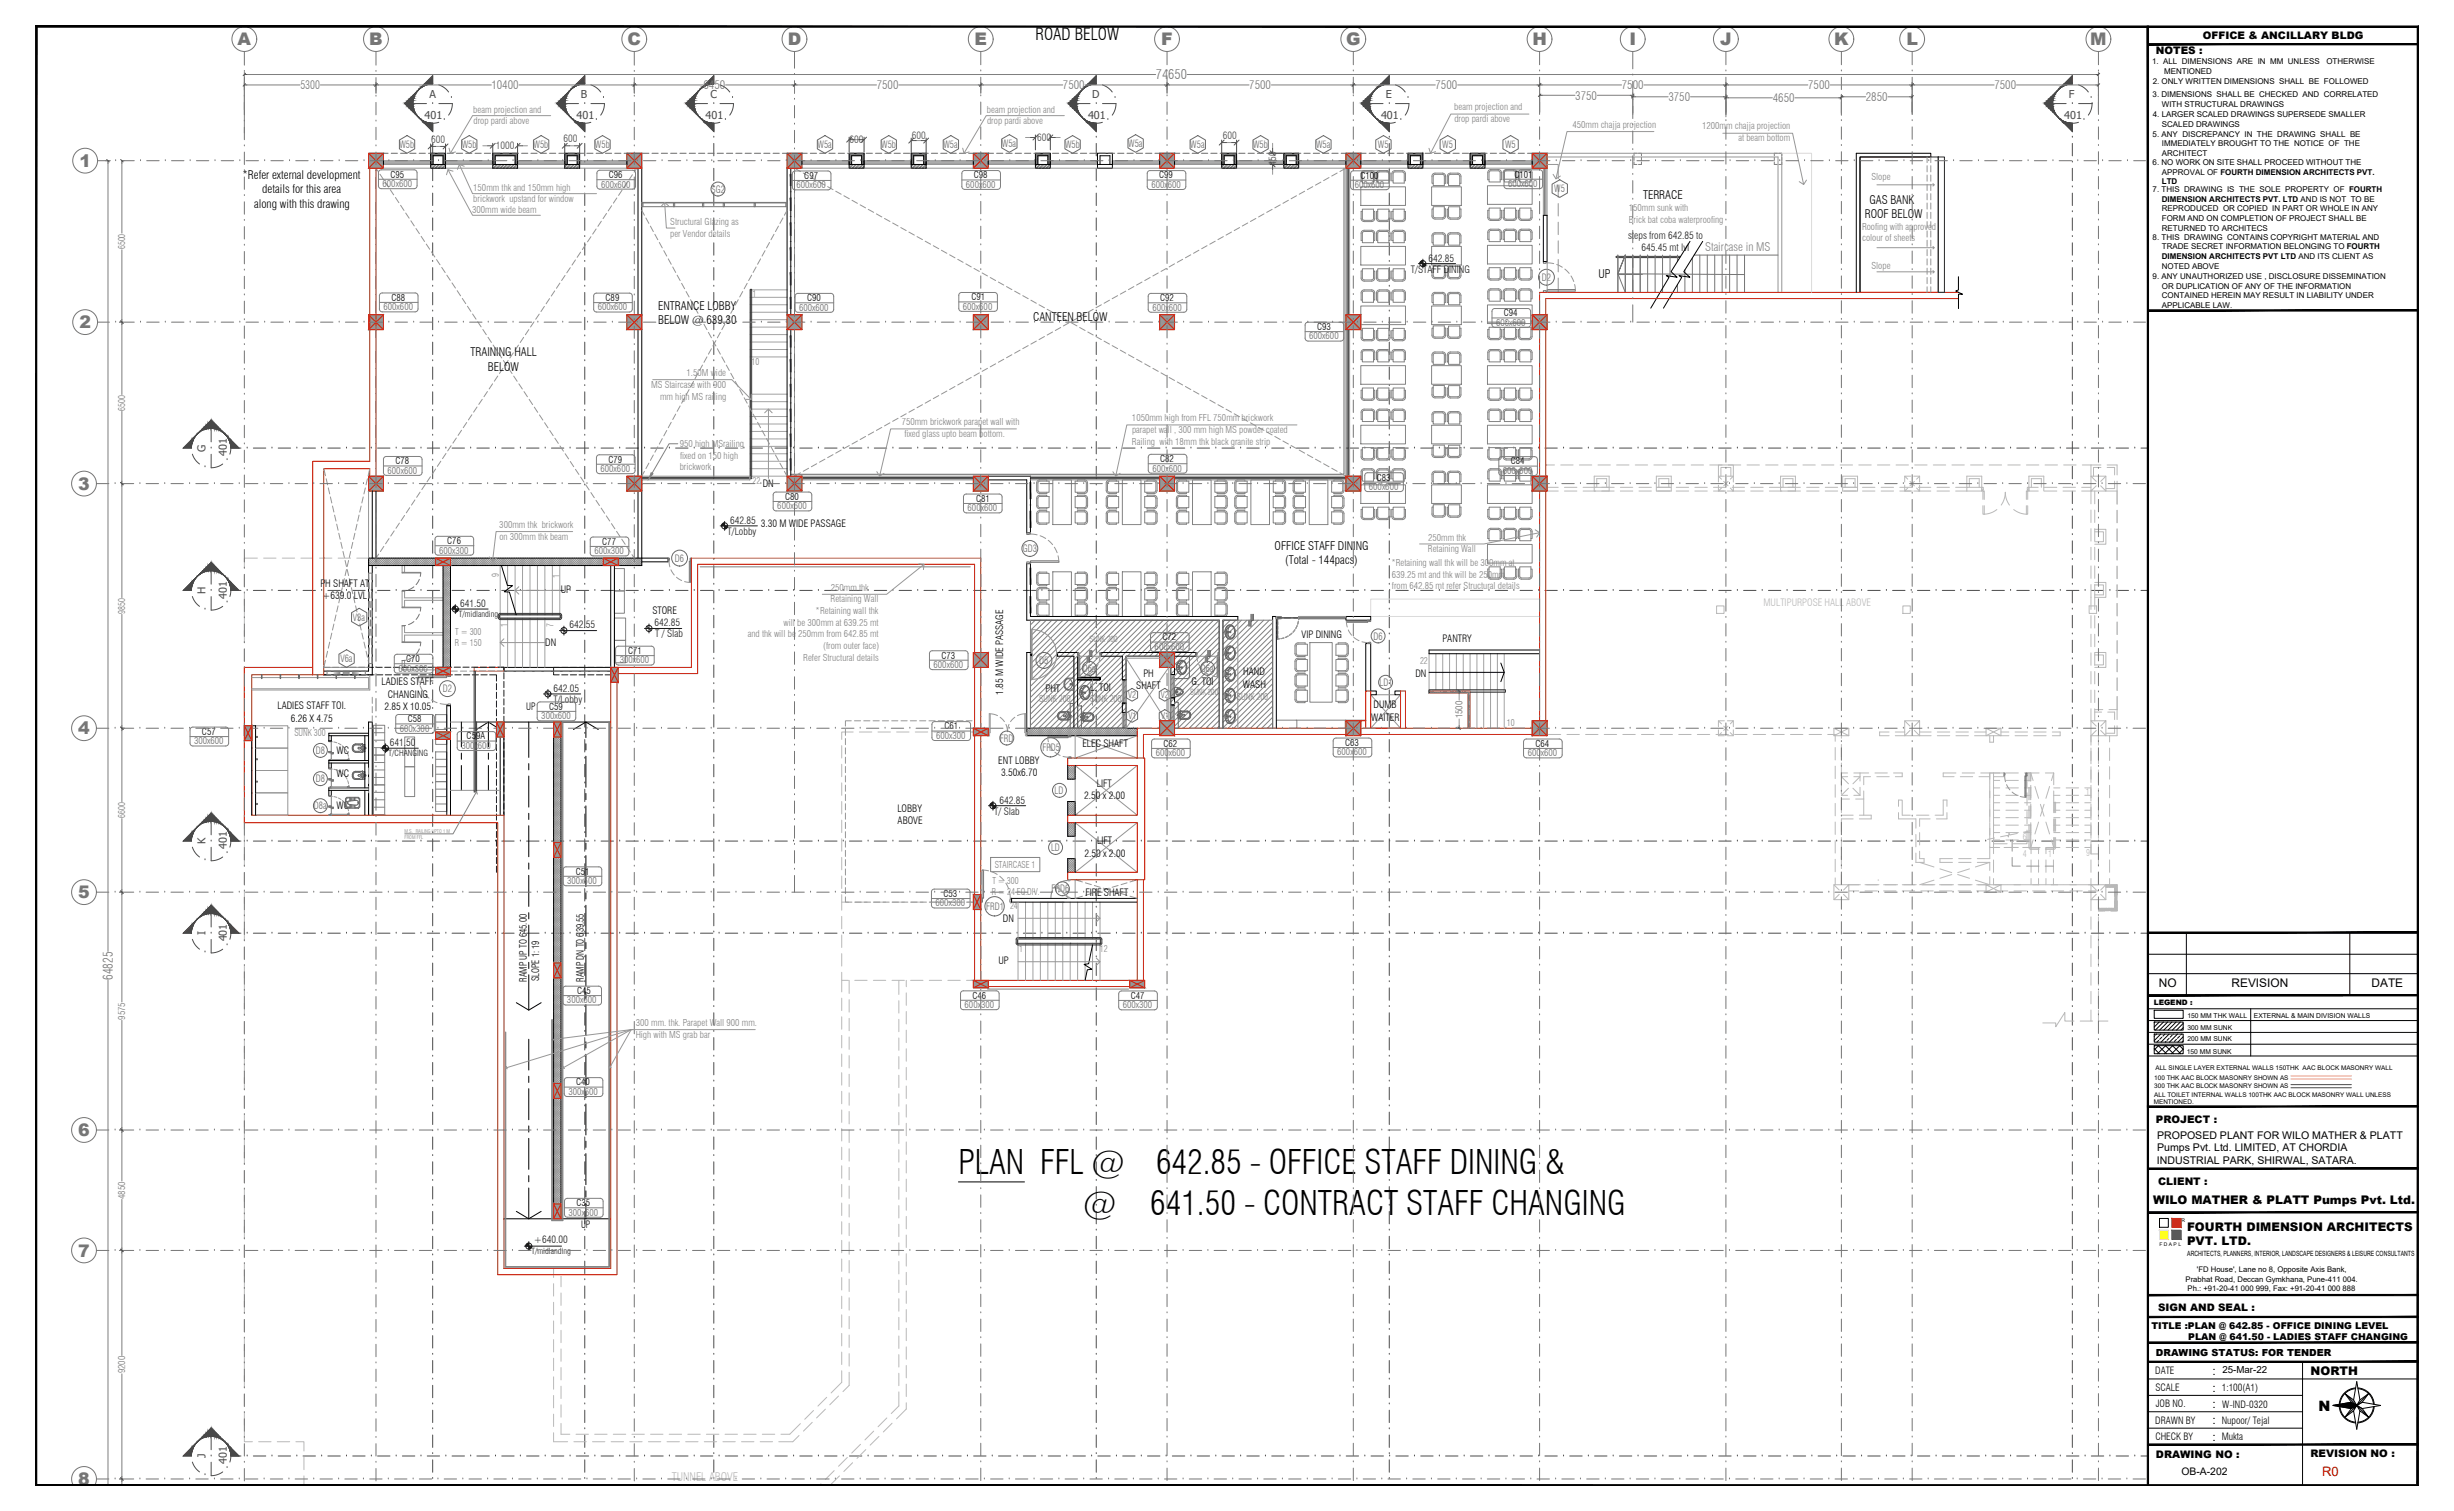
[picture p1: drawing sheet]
<svg xmlns="http://www.w3.org/2000/svg" width="965mm" height="594mm" viewBox="0 0 965 594" stroke-linecap="round" stroke-linejoin="round" font-family="sans-serif">
<defs><g id="words">
<g font-size="13.1">
<text x="376.8" y="461.6">PLAN FFL @</text>
<text x="454.5" y="461.6">642.85 - OFFICE STAFF DINING &amp;</text>
<text x="425.8" y="477.9">@</text>
<text x="452.3" y="477.9">641.50 - CONTRACT STAFF CHANGING</text>
</g>
<g font-size="6.8" fill="#757575">
<text x="93.4" y="17.8">A</text>
<text x="145.2" y="17.8">B</text>
<text x="246.7" y="17.8">C</text>
<text x="309.7" y="17.8">D</text>
<text x="383.2" y="17.8">E</text>
<text x="456.6" y="17.8">F</text>
<text x="529.3" y="17.8">G</text>
<text x="602.5" y="17.8">H</text>
<text x="640.6" y="17.8">I</text>
<text x="676.3" y="17.8">J</text>
<text x="721.1" y="17.8">K</text>
<text x="749.5" y="17.8">L</text>
<text x="821.8" y="17.8">M</text>
<text x="31.2" y="65.6">1</text>
<text x="31.2" y="129.1">2</text>
<text x="30.8" y="192.6">3</text>
<text x="30.8" y="288.8">4</text>
<text x="30.8" y="353.2">5</text>
<text x="30.8" y="446.7">6</text>
<text x="30.8" y="494.1">7</text>
<text x="30.8" y="583.9">8</text>
</g>
<text font-size="6.6" x="407.1" y="15.6">ROAD BELOW</text>
<text font-size="5.6" x="911.6" y="554.8">N</text>
<g font-size="5.2" fill="#757575">
<text x="454.4" y="31.2">74650</text>
<text x="44.4" y="385.2" transform="rotate(-90 44.4 385.2)">64825</text>
</g>
<text font-size="5.1" fill="#b30000" x="913" y="580.3">R0</text>
<g font-size="4.7">
<text x="848.8" y="387.9">NO</text>
<text x="877.4" y="387.9">REVISION</text>
<text x="932.4" y="387.9">DATE</text>
<text x="846.6" y="473.3">WILO MATHER &amp; PLATT Pumps Pvt. Ltd.</text>
<text x="859.9" y="483.8">FOURTH DIMENSION ARCHITECTS</text>
<text x="859.9" y="489.4">PVT. LTD.</text>
<text x="869.8" y="540.7">:</text>
<text x="908.5" y="540.6">NORTH</text>
<text x="869.8" y="547.2">:</text>
<text x="869.8" y="553.6">:</text>
<text x="869.8" y="560">:</text>
<text x="869.8" y="566.5">:</text>
</g>
<g font-size="4.6" fill="#757575">
<text x="118.1" y="35.1">5300</text>
<text x="193.2" y="35.1">10400</text>
<text x="276.6" y="35.1">6450</text>
<text x="344.7" y="35.1">7500</text>
<text x="417.9" y="35.1">7500</text>
<text x="491.2" y="35.1">7500</text>
<text x="564.4" y="35.1">7500</text>
<text x="637.6" y="35.1">7500</text>
<text x="710.9" y="35.1">7500</text>
<text x="784.1" y="35.1">7500</text>
<text x="619.4" y="39.1">3750</text>
<text x="656" y="39.7">3750</text>
<text x="697" y="40.1">4650</text>
<text x="733.6" y="39.7">2850</text>
</g>
<g font-size="4.6">
<text x="95.3" y="70.2">*Refer external development</text>
<text x="103.1" y="75.9">details for this area</text>
<text x="99.9" y="81.6">along with this drawing</text>
<text x="646" y="78.2">TERRACE</text>
<text x="735" y="80">GAS BANK</text>
<text x="733.2" y="85.7">ROOF BELOW</text>
<text x="628.5" y="109.5">UP</text>
<text x="258.8" y="121.8">ENTRANCE LOBBY</text>
<text x="258.8" y="127.5">BELOW @ 639.30</text>
<text x="406.2" y="126.1">CANTEEN BELOW</text>
<text x="185" y="140">TRAINING HALL</text>
<text x="191.8" y="145.7">BELOW</text>
<text x="501.2" y="216.1">OFFICE STAFF DINING</text>
<text x="505.3" y="221.8">(Total - 144pacs)</text>
</g>
<text font-size="4.6" fill="#828282" x="670.4" y="98.6">Staircase in MS</text>
<text font-size="4.6" fill="#b9b9b9" x="264.1" y="582.1">TUNNEL ABOVE</text>
<g font-size="4.3" fill="#4c4c4c">
<text x="168.8" y="38.5">A</text>
<text x="228.4" y="38.5">B</text>
<text x="279.3" y="38.5">C</text>
<text x="429.4" y="38.5">D</text>
<text x="544.9" y="38.5">E</text>
<text x="813.4" y="38.5">F</text>
<text x="166.9" y="46.9">401</text>
<text x="226.7" y="46.9">401</text>
<text x="277.4" y="46.9">401</text>
<text x="427.8" y="46.9">401</text>
<text x="543" y="46.9">401</text>
<text x="811.6" y="46.9">401</text>
<text x="80.8" y="177.5" transform="rotate(-90 80.8 177.5)">G</text>
<text x="89.1" y="179.4" transform="rotate(-90 89.1 179.4)">401</text>
<text x="80.8" y="233.6" transform="rotate(-90 80.8 233.6)">H</text>
<text x="89.1" y="235.4" transform="rotate(-90 89.1 235.4)">401</text>
<text x="80.8" y="332" transform="rotate(-90 80.8 332)">K</text>
<text x="89.1" y="333.9" transform="rotate(-90 89.1 333.9)">401</text>
<text x="80.8" y="367.7" transform="rotate(-90 80.8 367.7)">I</text>
<text x="89.1" y="370.1" transform="rotate(-90 89.1 370.1)">401</text>
<text x="80.8" y="573.1" transform="rotate(-90 80.8 573.1)">J</text>
<text x="89.1" y="575.7" transform="rotate(-90 89.1 575.7)">401</text>
</g>
<g font-size="4.2">
<text x="848.1" y="447.6">PROPOSED PLANT FOR WILO MATHER &amp; PLATT</text>
<text x="848.1" y="452.6">Pumps Pvt. Ltd. LIMITED, AT CHORDIA</text>
<text x="848" y="457.7">INDUSTRIAL PARK, SHIRWAL, SATARA.</text>
</g>
<g font-size="4.1">
<text x="866.1" y="15.4">OFFICE &amp; ANCILLARY BLDG</text>
<text x="847.7" y="21.3">NOTES :</text>
<text x="847.7" y="441.7">PROJECT :</text>
<text x="848.5" y="465.7">CLIENT :</text>
<text x="848.5" y="515.5">SIGN AND SEAL :</text>
<text x="847.7" y="573.2">DRAWING NO :</text>
<text x="908.5" y="573">REVISION NO :</text>
<text x="857.7" y="579.9">OB-A-202</text>
</g>
<g font-size="3.9" fill="#696969">
<text x="157.1" y="58.3">W5b</text>
<text x="181.5" y="58.3">W5b</text>
<text x="209.8" y="58.3">W5b</text>
<text x="233.9" y="58.3">W5b</text>
<text x="321.4" y="58.3">W5a</text>
<text x="346.5" y="58.3">W5b</text>
<text x="370.9" y="58.3">W5a</text>
<text x="393.9" y="57.9">W5a</text>
<text x="418.7" y="58.3">W5b</text>
<text x="443.6" y="57.9">W5a</text>
<text x="468" y="58.3">W5a</text>
<text x="492.7" y="58.3">W5b</text>
<text x="517.4" y="58.3">W5a</text>
<text x="541.8" y="58.3">W5</text>
<text x="567.1" y="58.3">W5</text>
<text x="591.8" y="58.3">W5</text>
<text x="279.6" y="75.8">SG2</text>
<text x="611.1" y="75.6">W5</text>
<text x="606.2" y="110.5">D2</text>
<text x="265.4" y="220.9">D6</text>
<text x="402.1" y="217.1">GD3</text>
<text x="138.8" y="244.1">V3a</text>
<text x="540" y="251.5">D6</text>
<text x="133.8" y="260.4">V6a</text>
<text x="408.6" y="261.1">D5</text>
<text x="425.7" y="264.2">D6a</text>
<text x="472.2" y="264.2">D6a</text>
<text x="542.4" y="269.7">LD1</text>
<text x="174.1" y="272.2">D2</text>
<text x="393.2" y="291.6">FRD</text>
<text x="124.1" y="296.5">D8</text>
<text x="409.9" y="295.2">FRD5</text>
<text x="124.1" y="307.6">D8</text>
<text x="414.7" y="312.2">LD</text>
<text x="123.4" y="318.2">D8a</text>
<text x="413.3" y="334.7">LD</text>
<text x="413.5" y="350.8">FRD6</text>
<text x="387.8" y="357.8">FRD1</text>
</g>
<g font-size="3.9" fill="#484848">
<text x="169.5" y="56.1">600</text>
<text x="194.9" y="58.8">1000</text>
<text x="221.5" y="55.9">600</text>
<text x="334" y="56.3">600</text>
<text x="358.5" y="54.5">600</text>
<text x="407.8" y="55.5">600</text>
<text x="480.8" y="54.5">600</text>
<text x="501.8" y="65.2" transform="rotate(-90 501.8 65.2)">450</text>
</g>
<g font-size="3.9" fill="#1d1d1d">
<text x="640.1" y="93.8">steps from 642.85 to</text>
<text x="645.4" y="98.7">645.45 mt lvl</text>
<text x="554.8" y="107.4">T/STAFF DINING</text>
<text x="561.6" y="102.9">642.85</text>
<text x="287.1" y="206">642.85</text>
<text x="286.1" y="210.5">T/Lobby</text>
<text x="180.9" y="238.7">641.50</text>
<text x="223.9" y="247.1">642.55</text>
<text x="257.3" y="246.2">642.85</text>
<text x="257.6" y="250.5">T / Slab</text>
<text x="217.6" y="271.9">642.05</text>
<text x="217.6" y="276.2">T/Lobby</text>
<text x="153.3" y="293.4">641.50</text>
<text x="392.9" y="316">642.85</text>
<text x="390.9" y="320.3">T/ Slab</text>
<text x="209.9" y="488.9">+640.00</text>
</g>
<g font-size="3.9">
<text x="299.9" y="191.7">DN</text>
<text x="299.1" y="207.3">3.30 M WIDE PASSAGE</text>
<text x="126" y="230.6">PH SHAFT AT</text>
<text x="220.5" y="233.2">UP</text>
<text x="126.7" y="235.5">+639.0 LVL</text>
<text x="256.5" y="241.5">STORE</text>
<text x="511.7" y="250.8">VIP DINING</text>
<text x="214.4" y="254">DN</text>
<text x="567.1" y="252.5">PANTRY</text>
<text x="150.1" y="269.5">LADIES STAFF</text>
<text x="449.5" y="266">PH</text>
<text x="468.5" y="269.2">G. TOI</text>
<text x="488.8" y="265.4">HAND</text>
<text x="556.5" y="266">DN</text>
<text x="152.5" y="274.4">CHANGING</text>
<text x="394.5" y="273.1" transform="rotate(-90 394.5 273.1)">1.85 M WIDE PASSAGE</text>
<text x="411" y="272.1">PHT</text>
<text x="428.6" y="271.6">L. TOI</text>
<text x="446.7" y="270.9">SHAFT</text>
<text x="488.7" y="270.3">WASH</text>
<text x="109.1" y="278.9">LADIES STAFF TOI.</text>
<text x="151.2" y="279.3">2.85 X 10.05</text>
<text x="206.8" y="279.2">UP</text>
<text x="540" y="278.5">DUMB</text>
<text x="114.3" y="283.8">6.26 X 4.75</text>
<text x="539.1" y="283.4">WAITER</text>
<text x="425.6" y="293.5">ELEC SHAFT</text>
<text x="132.3" y="296.5">WC</text>
<text x="132.3" y="305.7">WC</text>
<text x="392.5" y="300.2">ENT LOBBY</text>
<text x="393.6" y="305.1">3.50x6.70</text>
<text x="431.2" y="309.5">LIFT</text>
<text x="426.3" y="314.3">2.50 x 2.00</text>
<text x="132.3" y="318">WC</text>
<text x="352.8" y="319.3">LOBBY</text>
<text x="352.9" y="324.1">ABOVE</text>
<text x="431.4" y="331.9">LIFT</text>
<text x="426.4" y="336.8">2.50 x 2.00</text>
<text x="426.8" y="352.4">FIRE SHAFT</text>
<text x="394.3" y="362.6">DN</text>
<text x="392.5" y="379">UP</text>
<text x="207.1" y="386" transform="rotate(-90 207.1 386)">RAMP UP TO 645.00</text>
<text x="212" y="385.9" transform="rotate(-90 212 385.9)">SLOPE 1: 19</text>
<text x="229.6" y="386" transform="rotate(-90 229.6 386)">RAMP DN TO 639.55</text>
<text x="228.5" y="482.9">UP</text>
<text x="847.4" y="540.4">DATE</text>
<text x="847.5" y="546.9">SCALE</text>
<text x="873.5" y="547">1:100(A1)</text>
<text x="847.6" y="553.4">JOB NO.</text>
<text x="873.7" y="553.4">W-IND-0320</text>
<text x="847.4" y="559.8">DRAWN BY</text>
<text x="873.5" y="559.8">Nupoor/ Tejal</text>
<text x="847.4" y="566.3">CHECK BY</text>
<text x="873.5" y="566.3">Mukta</text>
</g>
<text font-size="3.9" fill="#b9b9b9" x="693.4" y="238.4">MULTIPURPOSE HALL ABOVE</text>
<g font-size="3.8">
<text x="847.7" y="533">DRAWING STATUS: FOR TENDER</text>
<text x="873.8" y="540">25-Mar-22</text>
</g>
<g font-size="3.7" fill="#828282">
<text x="186.1" y="44.2">beam projection and</text>
<text x="388" y="44.2">beam projection and</text>
<text x="571.8" y="43.4">beam projection and</text>
<text x="571.8" y="48">drop pardi above</text>
<text x="186.1" y="48.8">drop pardi above</text>
<text x="388.1" y="48.8">drop pardi above</text>
<text x="618.2" y="50.4">450mm chajja projection</text>
<text x="669.3" y="50.8">1200mm chajja projection</text>
<text x="683.5" y="55.3">at beam bottom</text>
<text x="735.8" y="70.9">Slope</text>
<text x="186.1" y="74.9">150mm thk and 150mm high</text>
<text x="185.7" y="83.8">300mm wide beam</text>
<text x="186.1" y="79.5">brickwork upstand for window</text>
<text x="640.4" y="83">150mm sunk with</text>
<text x="263.5" y="88.5">Structural Glazing as</text>
<text x="640.4" y="87.5">Brick bat coba waterproofing</text>
<text x="263.5" y="93.1">per Vendor details</text>
<text x="732.1" y="90.4">Roofing with approved</text>
<text x="732.1" y="94.9">colour of sheets</text>
<text x="735.8" y="105.9">Slope</text>
<text x="295.8" y="116.9">1</text>
<text x="295.4" y="143.5">10</text>
<text x="270" y="148">1.50M wide</text>
<text x="256" y="152.6">MS Staircase with 900</text>
<text x="259.5" y="157.2">mm high MS railing</text>
<text x="354.5" y="167.3">750mm brickwork parapet wall with</text>
<text x="445.1" y="165.7">1050mm high from FFL 750mm brickwork</text>
<text x="355.6" y="171.9">fixed glass upto beam bottom.</text>
<text x="445.1" y="170.3">parapet wall , 300 mm high MS powder coated</text>
<text x="267.3" y="175.9">950 high MSrailing</text>
<text x="445.1" y="174.9">Railing with 18mm thk black granite strip</text>
<text x="267.2" y="185">brickwork</text>
<text x="267.4" y="180.4">fixed on 150 high</text>
<text x="295.9" y="190.3">22</text>
<text x="196.3" y="207.8">300mm thk brickwork</text>
<text x="196.3" y="212.3">on 300mm thk beam</text>
<text x="561.5" y="212.5">250mm thk</text>
<text x="561.4" y="217.1">Retaining Wall</text>
<text x="196.2" y="227" transform="rotate(-90 196.2 227)">9</text>
<text x="220" y="227.1" transform="rotate(-90 220 227.1)">1</text>
<text x="547.1" y="222.5">*Retaining wall thk will be 300mm at</text>
<text x="547.2" y="227.1">639.25 mt and thk will be 250mm</text>
<text x="326.6" y="232.3">250mm thk</text>
<text x="547.3" y="231.7">from 642.85 mt refer Structural details</text>
<text x="326.6" y="236.9">Retaining Wall</text>
<text x="308.1" y="245.9">will be 300mm at 639.25 mt</text>
<text x="320.7" y="241.4">*Retaining wall thk</text>
<text x="179" y="249.5">T = 300</text>
<text x="199.5" y="246.5" transform="rotate(-90 199.5 246.5)">1</text>
<text x="217.6" y="246.5" transform="rotate(-90 217.6 246.5)">7</text>
<text x="294" y="250.5">and thk will be 250mm from 642.85 mt</text>
<text x="178.8" y="254">R = 150</text>
<text x="323.7" y="255.1">(from outer face)</text>
<text x="315.8" y="259.7">Refer Structural details</text>
<text x="558.3" y="261">22</text>
<text x="408.6" y="275.9">SUNK 200</text>
<text x="428.6" y="275.9">SUNK 200</text>
<text x="486.3" y="275.1">SUNK 200</text>
<text x="592.4" y="285.3">10</text>
<text x="115.7" y="289.2">SUNK 300</text>
<text x="391.1" y="341.3">STAIRCASE 1</text>
<text x="390.2" y="347.4">T = 300</text>
<text x="390" y="352">R = 24 EQ.DIV.</text>
<text x="397.1" y="357.5">24</text>
<text x="400.7" y="374.3">1</text>
<text x="432.4" y="374.3">12</text>
<text x="250" y="403.5">300 mm. thk. Parapet Wall 900 mm.</text>
<text x="249.9" y="408.1">High with MS grab bar</text>
</g>
<g font-size="3.7">
<text x="153.5" y="69.8">C95</text>
<text x="239.4" y="70">C96</text>
<text x="316.2" y="70.3">C97</text>
<text x="382.9" y="70.1">C98</text>
<text x="455.8" y="70.1">C99</text>
<text x="534.9" y="70.2">C100</text>
<text x="595.4" y="69.8">C101</text>
<text x="153.9" y="118.3">C88</text>
<text x="238.1" y="118.3">C89</text>
<text x="317.3" y="118.4">C90</text>
<text x="381.9" y="118.1">C91</text>
<text x="456.1" y="118.4">C92</text>
<text x="591.3" y="124.4">C94</text>
<text x="517.8" y="129.8">C93</text>
<text x="155.5" y="182.5">C78</text>
<text x="239.2" y="181.9">C79</text>
<text x="456.2" y="181.7">C82</text>
<text x="594" y="182.6">C84</text>
<text x="541.3" y="189.1">C83</text>
<text x="308.7" y="196.5">C80</text>
<text x="383.8" y="197.3">C81</text>
<text x="175.9" y="213.9">C76</text>
<text x="236.8" y="214.2">C77</text>
<text x="457.1" y="251.8">C72</text>
<text x="247" y="257.1">C71</text>
<text x="159.7" y="260.3">C70</text>
<text x="370.1" y="258.9">C73</text>
<text x="215.9" y="279">C59</text>
<text x="160.3" y="284">C58</text>
<text x="371.3" y="286.8">C61</text>
<text x="79.4" y="288.9">C57</text>
<text x="183.5" y="290.7">C59A</text>
<text x="457.5" y="293.6">C62</text>
<text x="528.8" y="293.3">C63</text>
<text x="603.7" y="293.6">C64</text>
<text x="226.4" y="343.9">C51</text>
<text x="370.9" y="352.6">C53</text>
<text x="226.9" y="390.8">C45</text>
<text x="382.3" y="392.6">C46</text>
<text x="444.6" y="392.7">C47</text>
<text x="226.5" y="426.8">C40</text>
<text x="226.7" y="474.2">C35</text>
<text x="845.9" y="522.6">TITLE :PLAN @ 642.85 - OFFICE DINING LEVEL</text>
<text x="860.4" y="526.7">PLAN @ 641.50 - LADIES STAFF CHANGING</text>
</g>
<g font-size="3.7" fill="#696969">
<text x="150.4" y="73.6">600x600</text>
<text x="236.3" y="73.7">600x600</text>
<text x="313.1" y="74">600x600</text>
<text x="379.8" y="73.9">600x600</text>
<text x="452.7" y="73.9">600x600</text>
<text x="532.7" y="74">600x600</text>
<text x="593" y="73.6">600x600</text>
<text x="150.8" y="122">600x600</text>
<text x="235" y="122.1">600x600</text>
<text x="314.2" y="122.2">600x600</text>
<text x="378.6" y="121.8">600x600</text>
<text x="453.1" y="122.2">600x600</text>
<text x="588.2" y="128.1">600x600</text>
<text x="514.8" y="133.5">600x600</text>
<text x="236.1" y="185.6">600x600</text>
<text x="453.1" y="185.4">600x600</text>
<text x="152.4" y="186.3">600x600</text>
<text x="590.9" y="186.4">600x600</text>
<text x="538.2" y="192.7">600x600</text>
<text x="305.6" y="200.3">600x600</text>
<text x="380.4" y="201">600x600</text>
<text x="172.7" y="217.7">600x300</text>
<text x="233.7" y="218">600x300</text>
<text x="454" y="255.5">600x600</text>
<text x="243.7" y="260.9">300x600</text>
<text x="367.1" y="262.7">600x600</text>
<text x="156.7" y="264.1">600x300</text>
<text x="443.5" y="274.6">V2</text>
<text x="456.4" y="274.6">V2</text>
<text x="157.2" y="287.7">600x300</text>
<text x="212.8" y="282.8">300x600</text>
<text x="443.7" y="282.9">V1</text>
<text x="456.6" y="282.9">V1</text>
<text x="76.3" y="292.7">300x600</text>
<text x="368" y="290.5">600x300</text>
<text x="181.4" y="294.5">300x600</text>
<text x="454.4" y="297.4">600x600</text>
<text x="525.8" y="297">600x600</text>
<text x="600.6" y="297.4">600x600</text>
<text x="223" y="347.6">300x600</text>
<text x="367.9" y="356.4">600x300</text>
<text x="222.9" y="394.5">300x600</text>
<text x="379.3" y="396.4">600x300</text>
<text x="441.5" y="396.4">600x300</text>
<text x="223.5" y="430.5">300x600</text>
<text x="223.6" y="478">300x600</text>
</g>
<g font-size="3.7" fill="#757575">
<text x="49.3" y="98" transform="rotate(-90 49.3 98)">6500</text>
<text x="49.3" y="161.5" transform="rotate(-90 49.3 161.5)">6500</text>
<text x="49.3" y="241.3" transform="rotate(-90 49.3 241.3)">9850</text>
<text x="49.3" y="321.6" transform="rotate(-90 49.3 321.6)">6600</text>
<text x="49.3" y="401" transform="rotate(-90 49.3 401)">9575</text>
<text x="49.3" y="471.4" transform="rotate(-90 49.3 471.4)">4850</text>
<text x="49.3" y="540" transform="rotate(-90 49.3 540)">9200</text>
</g>
<text font-size="3.7" fill="#676767" x="575" y="282.5" transform="rotate(-90 575 282.5)">1500</text>
<g font-size="3.7" fill="#b9b9b9">
<text x="820.1" y="312.6">1</text>
<text x="795.3" y="330.3">6</text>
<text x="795.3" y="336.9">4</text>
<text x="805.3" y="336.9">1</text>
<text x="820.2" y="336.7">9</text>
</g>
<g font-size="3.3" fill="#1d1d1d">
<text x="180.4" y="242.6">T/midlanding</text>
<text x="152.8" y="297.3">T/CHANGING</text>
<text x="209" y="493.2">T/midlanding</text>
</g>
<g font-size="3.3" fill="#828282">
<text x="428.4" y="252.3">SUNK 200</text>
<text x="468" y="273.4">SUNK 200</text>
</g>
<g font-size="3.1">
<text x="846.2" y="25.3">1. ALL DIMENSIONS ARE IN MM UNLESS</text>
<text x="850.9" y="29">MENTIONED</text>
<text x="914.7" y="25.3">OTHERWISE</text>
<text x="846.4" y="33.1">2. ONLY WRITTEN DIMENSIONS SHALL BE FOLLOWED</text>
<text x="846.4" y="38.3">3. DIMENSIONS SHALL BE CHECKED AND CORRELATED</text>
<text x="846.5" y="46">4. LARGER SCALED DRAWINGS SUPERSEDE SMALLER</text>
<text x="850" y="42.1">WITH STRUCTURAL DRAWINGS</text>
<text x="846.4" y="53.7">5. ANY DISCREPANCY IN THE DRAWING SHALL BE</text>
<text x="850" y="49.8">SCALED DRAWINGS</text>
<text x="850" y="57.5">IMMEDIATELY BROUGHT TO THE NOTICE OF THE</text>
<text x="846.4" y="65">6. NO WORK ON SITE SHALL PROCEED WITHOUT THE</text>
<text x="850" y="61.3">ARCHITECT</text>
<text x="850" y="68.8">APPROVAL OF FOURTH DIMENSION ARCHITECTS PVT.</text>
<text x="846.3" y="75.5">7. THIS DRAWING IS THE SOLE PROPERTY OF FOURTH</text>
<text x="850" y="72.5">LTD</text>
<text x="850" y="79.3">DIMENSION ARCHITECTS PVT. LTD AND IS NOT TO BE</text>
<text x="850" y="83.1">REPRODUCED OR COPIED IN PART OR WHOLE IN ANY</text>
<text x="850" y="86.8">FORM AND ON COMPLETION OF PROJECT SHALL BE</text>
<text x="846.4" y="94.3">8. THIS DRAWING CONTAINS COPYRIGHT MATERIAL AND</text>
<text x="850" y="90.6">RETURNED TO ARCHITECS</text>
<text x="850" y="98">TRADE SECRET INFORMATION BELONGING TO FOURTH</text>
<text x="850" y="101.8">DIMENSION ARCHITECTS PVT LTD AND ITS CLIENT AS</text>
<text x="850" y="105.6">NOTED ABOVE</text>
<text x="846.4" y="109.7">9. ANY UNAUTHORIZED USE , DISCLOSURE DISSEMINATION</text>
<text x="850" y="113.5">OR DUPLICATION OF ANY OF THE INFORMATION</text>
<text x="850" y="117.3">CONTAINED HEREIN MAY RESULT IN LIABILITY UNDER</text>
<text x="850" y="121.1">APPLICABLE LAW.</text>
</g>
<g font-size="3">
<text x="859.3" y="503.9">Prabhat Road, Deccan Gymkhana, Pune-411 004.</text>
<text x="863.8" y="500.2">'FD House', Lane no 8, Opposite Axis Bank,</text>
<text x="860.1" y="507.5">Ph.: +91-20-41 000 999, Fax: +91-20-41 000 888</text>
</g>
<text font-size="2.9" x="846.8" y="395.3">LEGEND :</text>
<text font-size="2.8" x="860" y="493.8">ARCHITECTS, PLANNERS, INTERIOR, LANDSCAPE DESIGNERS &amp; LEISURE CONSULTANTS</text>
<g font-size="2.6">
<text x="860.1" y="400.3">150 MM THK WALL</text>
<text x="886.2" y="400.3">EXTERNAL &amp; MAIN DIVISION WALLS</text>
<text x="860.1" y="404.9">300 MM SUNK</text>
<text x="860" y="409.3">200 MM SUNK</text>
<text x="859.8" y="414.2">150 MM SUNK</text>
</g>
<g font-size="2.5">
<text x="847" y="424.4">100 THK AAC BLOCK MASONRY SHOWN AS</text>
<text x="847.5" y="420.7">ALL SINGLE LAYER EXTERNAL WALLS 150THK AAC BLOCK MASONRY WALL</text>
<text x="847" y="427.9">300 THK AAC BLOCK MASONRY SHOWN AS</text>
<text x="847" y="431.1">ALL TOILET INTERNAL WALLS 100THK AAC BLOCK MASONRY WALL UNLESS</text>
<text x="846.8" y="434.1">MENTIONED.</text>
</g>
<g font-size="2" fill="#828282">
<text x="159.1" y="327.5">M.S. RAILING UPTO 1 M</text>
<text x="159.1" y="329.9">FROM FFL</text>
</g>
<g font-size="2">
<text x="857.7" y="480.5">R</text>
<text x="849.1" y="489.7">F D A P L</text>
</g>
</g></defs>
<!-- layer: Section line -->
<path d="M90.2 568.7l3.8 3.8" fill="none" stroke="#4c4c4c" stroke-width=".39"/>
<circle cx="88.5" cy="567" r=".18" fill="#4c4c4c"/>
<path d="M79.2 565.2l3.8-3.7 3.8 3.7" fill="none" stroke="#4c4c4c" stroke-width=".39"/>
<circle cx="77.5" cy="567" r=".18" fill="#4c4c4c"/>
<path d="M76.7 567.9l-1.1 2.2-.4 2.4h-3.1l3.7-3.8" fill="none" stroke="#4c4c4c" stroke-width=".39"/>
<circle cx="78.4" cy="566.2" r=".18" fill="#4c4c4c"/>
<path d="M80.6 565.1a7.4 7.4 0 0 1 4.8 0" fill="none" stroke="#4c4c4c" stroke-width=".39"/>
<circle cx="87.6" cy="566.2" r=".18" fill="#4c4c4c"/>
<path d="M83 564.7l2.4 .4 2.2 1.1M89.3 567.9l1.1 2.2 .4 2.4h3.2" fill="none" stroke="#4c4c4c" stroke-width=".39"/>
<circle cx="89.3" cy="567.9" r=".18" fill="#4c4c4c"/>
<path d="M90.4 570.1l.4 2.4-.4 2.3" fill="none" stroke="#4c4c4c" stroke-width=".39"/>
<circle cx="89.3" cy="577" r=".18" fill="#4c4c4c"/>
<path d="M87.6 578.7l-2.2 1.1-2.4 .4" fill="none" stroke="#4c4c4c" stroke-width=".39"/>
<circle cx="80.6" cy="579.8" r=".18" fill="#4c4c4c"/>
<path d="M75.6 574.8l1.1 2.2 1.7 1.7" fill="none" stroke="#4c4c4c" stroke-width=".39"/>
<circle cx="75.2" cy="572.5" r=".18" fill="#4c4c4c"/>
<path d="M78.4 566.2l-1.7 1.7-1.1 2.2" fill="none" stroke="#4c4c4c" stroke-width=".39"/>
<circle cx="80.6" cy="565.1" r=".18" fill="#4c4c4c"/>
<path d="M90.8 572.5h3.9" fill="none" stroke="#4c4c4c" stroke-width=".39"/>
<circle cx="97.2" cy="572.5" r=".18" fill="#4c4c4c"/>
<path d="M99.6 572.5h4.9" fill="none" stroke="#4c4c4c" stroke-width=".39"/>
<circle cx="106.9" cy="572.5" r=".18" fill="#4c4c4c"/>
<path d="M109.4 572.5h4.9" fill="none" stroke="#4c4c4c" stroke-width=".39"/>
<circle cx="116.7" cy="572.5" r=".18" fill="#4c4c4c"/>
<path d="M119.1 572.5h4.9" fill="none" stroke="#4c4c4c" stroke-width=".39"/>
<circle cx="126.5" cy="572.5" r=".18" fill="#4c4c4c"/>
<path d="M128.9 572.5h4.9" fill="none" stroke="#4c4c4c" stroke-width=".39"/>
<circle cx="136.2" cy="572.5" r=".18" fill="#4c4c4c"/>
<path d="M138.7 572.5h4.9" fill="none" stroke="#4c4c4c" stroke-width=".39"/>
<circle cx="146" cy="572.5" r=".18" fill="#4c4c4c"/>
<path d="M148.4 572.5h4.9" fill="none" stroke="#4c4c4c" stroke-width=".39"/>
<circle cx="155.8" cy="572.5" r=".18" fill="#4c4c4c"/>
<path d="M158.2 572.5h4.9" fill="none" stroke="#4c4c4c" stroke-width=".39"/>
<circle cx="165.5" cy="572.5" r=".18" fill="#4c4c4c"/>
<path d="M168 572.5h4.8" fill="none" stroke="#4c4c4c" stroke-width=".39"/>
<circle cx="175.3" cy="572.5" r=".18" fill="#4c4c4c"/>
<path d="M177.7 572.5h4.9" fill="none" stroke="#4c4c4c" stroke-width=".39"/>
<circle cx="185.1" cy="572.5" r=".18" fill="#4c4c4c"/>
<path d="M187.5 572.5h4.9" fill="none" stroke="#4c4c4c" stroke-width=".39"/>
<circle cx="194.8" cy="572.5" r=".18" fill="#4c4c4c"/>
<path d="M197.3 572.5h4.8" fill="none" stroke="#4c4c4c" stroke-width=".39"/>
<circle cx="204.6" cy="572.5" r=".18" fill="#4c4c4c"/>
<path d="M207 572.5h4.9" fill="none" stroke="#4c4c4c" stroke-width=".39"/>
<circle cx="214.4" cy="572.5" r=".18" fill="#4c4c4c"/>
<path d="M216.8 572.5h4.9" fill="none" stroke="#4c4c4c" stroke-width=".39"/>
<circle cx="224.1" cy="572.5" r=".18" fill="#4c4c4c"/>
<path d="M226.6 572.5h4.9" fill="none" stroke="#4c4c4c" stroke-width=".39"/>
<circle cx="233.9" cy="572.5" r=".18" fill="#4c4c4c"/>
<path d="M236.3 572.5h4.9" fill="none" stroke="#4c4c4c" stroke-width=".39"/>
<circle cx="243.6" cy="572.5" r=".18" fill="#4c4c4c"/>
<path d="M246.1 572.5h4.9" fill="none" stroke="#4c4c4c" stroke-width=".39"/>
<circle cx="253.4" cy="572.5" r=".18" fill="#4c4c4c"/>
<path d="M255.9 572.5h4.9" fill="none" stroke="#4c4c4c" stroke-width=".39"/>
<circle cx="263.2" cy="572.5" r=".18" fill="#4c4c4c"/>
<path d="M265.6 572.5h4.9" fill="none" stroke="#4c4c4c" stroke-width=".39"/>
<circle cx="272.9" cy="572.5" r=".18" fill="#4c4c4c"/>
<path d="M275.4 572.5h4.9" fill="none" stroke="#4c4c4c" stroke-width=".39"/>
<circle cx="282.7" cy="572.5" r=".18" fill="#4c4c4c"/>
<path d="M285.2 572.5h4.8" fill="none" stroke="#4c4c4c" stroke-width=".39"/>
<circle cx="292.5" cy="572.5" r=".18" fill="#4c4c4c"/>
<path d="M294.9 572.5h4.9" fill="none" stroke="#4c4c4c" stroke-width=".39"/>
<circle cx="302.2" cy="572.5" r=".18" fill="#4c4c4c"/>
<path d="M304.7 572.5h4.9" fill="none" stroke="#4c4c4c" stroke-width=".39"/>
<circle cx="312" cy="572.5" r=".18" fill="#4c4c4c"/>
<path d="M314.5 572.5h4.8" fill="none" stroke="#4c4c4c" stroke-width=".39"/>
<circle cx="321.8" cy="572.5" r=".18" fill="#4c4c4c"/>
<path d="M324.2 572.5h4.9" fill="none" stroke="#4c4c4c" stroke-width=".39"/>
<circle cx="331.5" cy="572.5" r=".18" fill="#4c4c4c"/>
<path d="M334 572.5h4.9" fill="none" stroke="#4c4c4c" stroke-width=".39"/>
<circle cx="341.3" cy="572.5" r=".18" fill="#4c4c4c"/>
<path d="M343.7 572.5h4.9" fill="none" stroke="#4c4c4c" stroke-width=".39"/>
<circle cx="351.1" cy="572.5" r=".18" fill="#4c4c4c"/>
<path d="M353.5 572.5h4.9" fill="none" stroke="#4c4c4c" stroke-width=".39"/>
<circle cx="360.8" cy="572.5" r=".18" fill="#4c4c4c"/>
<path d="M363.3 572.5h4.9" fill="none" stroke="#4c4c4c" stroke-width=".39"/>
<circle cx="370.6" cy="572.5" r=".18" fill="#4c4c4c"/>
<path d="M373 572.5h4.9" fill="none" stroke="#4c4c4c" stroke-width=".39"/>
<circle cx="380.4" cy="572.5" r=".18" fill="#4c4c4c"/>
<path d="M382.8 572.5h4.9" fill="none" stroke="#4c4c4c" stroke-width=".39"/>
<circle cx="390.1" cy="572.5" r=".18" fill="#4c4c4c"/>
<path d="M392.6 572.5h4.8" fill="none" stroke="#4c4c4c" stroke-width=".39"/>
<circle cx="399.9" cy="572.5" r=".18" fill="#4c4c4c"/>
<path d="M402.3 572.5h4.9" fill="none" stroke="#4c4c4c" stroke-width=".39"/>
<circle cx="409.7" cy="572.5" r=".18" fill="#4c4c4c"/>
<path d="M412.1 572.5h4.9" fill="none" stroke="#4c4c4c" stroke-width=".39"/>
<circle cx="419.4" cy="572.5" r=".18" fill="#4c4c4c"/>
<path d="M421.9 572.5h4.9" fill="none" stroke="#4c4c4c" stroke-width=".39"/>
<circle cx="429.2" cy="572.5" r=".18" fill="#4c4c4c"/>
<path d="M431.6 572.5h4.9" fill="none" stroke="#4c4c4c" stroke-width=".39"/>
<circle cx="439" cy="572.5" r=".18" fill="#4c4c4c"/>
<path d="M441.4 572.5h4.9" fill="none" stroke="#4c4c4c" stroke-width=".39"/>
<circle cx="448.7" cy="572.5" r=".18" fill="#4c4c4c"/>
<path d="M451.2 572.5h4.9" fill="none" stroke="#4c4c4c" stroke-width=".39"/>
<circle cx="458.5" cy="572.5" r=".18" fill="#4c4c4c"/>
<path d="M460.9 572.5h4.9" fill="none" stroke="#4c4c4c" stroke-width=".39"/>
<circle cx="468.2" cy="572.5" r=".18" fill="#4c4c4c"/>
<path d="M470.7 572.5h4.9" fill="none" stroke="#4c4c4c" stroke-width=".39"/>
<circle cx="478" cy="572.5" r=".18" fill="#4c4c4c"/>
<path d="M480.5 572.5h4.9" fill="none" stroke="#4c4c4c" stroke-width=".39"/>
<circle cx="487.8" cy="572.5" r=".18" fill="#4c4c4c"/>
<path d="M490.2 572.5h4.9" fill="none" stroke="#4c4c4c" stroke-width=".39"/>
<circle cx="497.5" cy="572.5" r=".18" fill="#4c4c4c"/>
<path d="M500 572.5h4.9" fill="none" stroke="#4c4c4c" stroke-width=".39"/>
<circle cx="507.3" cy="572.5" r=".18" fill="#4c4c4c"/>
<path d="M509.8 572.5h4.8" fill="none" stroke="#4c4c4c" stroke-width=".39"/>
<circle cx="517.1" cy="572.5" r=".18" fill="#4c4c4c"/>
<path d="M519.5 572.5h4.9" fill="none" stroke="#4c4c4c" stroke-width=".39"/>
<circle cx="526.8" cy="572.5" r=".18" fill="#4c4c4c"/>
<path d="M529.3 572.5h4.9" fill="none" stroke="#4c4c4c" stroke-width=".39"/>
<circle cx="536.6" cy="572.5" r=".18" fill="#4c4c4c"/>
<path d="M539.1 572.5h4.8" fill="none" stroke="#4c4c4c" stroke-width=".39"/>
<circle cx="546.4" cy="572.5" r=".18" fill="#4c4c4c"/>
<path d="M548.8 572.5h4.9" fill="none" stroke="#4c4c4c" stroke-width=".39"/>
<circle cx="556.1" cy="572.5" r=".18" fill="#4c4c4c"/>
<path d="M558.6 572.5h4.9" fill="none" stroke="#4c4c4c" stroke-width=".39"/>
<circle cx="565.9" cy="572.5" r=".18" fill="#4c4c4c"/>
<path d="M568.3 572.5h4.9" fill="none" stroke="#4c4c4c" stroke-width=".39"/>
<circle cx="575.7" cy="572.5" r=".18" fill="#4c4c4c"/>
<path d="M578.1 572.5h4.9" fill="none" stroke="#4c4c4c" stroke-width=".39"/>
<circle cx="585.4" cy="572.5" r=".18" fill="#4c4c4c"/>
<path d="M587.9 572.5h4.9" fill="none" stroke="#4c4c4c" stroke-width=".39"/>
<circle cx="595.2" cy="572.5" r=".18" fill="#4c4c4c"/>
<path d="M597.6 572.5h4.9" fill="none" stroke="#4c4c4c" stroke-width=".39"/>
<circle cx="605" cy="572.5" r=".18" fill="#4c4c4c"/>
<path d="M607.4 572.5h4.9" fill="none" stroke="#4c4c4c" stroke-width=".39"/>
<circle cx="614.7" cy="572.5" r=".18" fill="#4c4c4c"/>
<path d="M617.2 572.5h4.9" fill="none" stroke="#4c4c4c" stroke-width=".39"/>
<circle cx="624.5" cy="572.5" r=".18" fill="#4c4c4c"/>
<path d="M626.9 572.5h4.9" fill="none" stroke="#4c4c4c" stroke-width=".39"/>
<circle cx="634.3" cy="572.5" r=".18" fill="#4c4c4c"/>
<path d="M636.7 572.5h4.9" fill="none" stroke="#4c4c4c" stroke-width=".39"/>
<circle cx="644" cy="572.5" r=".18" fill="#4c4c4c"/>
<path d="M646.5 572.5h4.9" fill="none" stroke="#4c4c4c" stroke-width=".39"/>
<circle cx="653.8" cy="572.5" r=".18" fill="#4c4c4c"/>
<path d="M656.2 572.5h4.9" fill="none" stroke="#4c4c4c" stroke-width=".39"/>
<circle cx="663.6" cy="572.5" r=".18" fill="#4c4c4c"/>
<path d="M666 572.5h4.9" fill="none" stroke="#4c4c4c" stroke-width=".39"/>
<circle cx="673.3" cy="572.5" r=".18" fill="#4c4c4c"/>
<path d="M675.8 572.5h4.9" fill="none" stroke="#4c4c4c" stroke-width=".39"/>
<circle cx="683.1" cy="572.5" r=".18" fill="#4c4c4c"/>
<path d="M685.5 572.5h4.9" fill="none" stroke="#4c4c4c" stroke-width=".39"/>
<circle cx="692.8" cy="572.5" r=".18" fill="#4c4c4c"/>
<path d="M695.3 572.5h4.9" fill="none" stroke="#4c4c4c" stroke-width=".39"/>
<circle cx="702.6" cy="572.5" r=".18" fill="#4c4c4c"/>
<path d="M705.1 572.5h4.9" fill="none" stroke="#4c4c4c" stroke-width=".39"/>
<circle cx="712.4" cy="572.5" r=".18" fill="#4c4c4c"/>
<path d="M714.8 572.5h4.9" fill="none" stroke="#4c4c4c" stroke-width=".39"/>
<circle cx="722.1" cy="572.5" r=".18" fill="#4c4c4c"/>
<path d="M724.6 572.5h4.9" fill="none" stroke="#4c4c4c" stroke-width=".39"/>
<circle cx="731.9" cy="572.5" r=".18" fill="#4c4c4c"/>
<path d="M734.4 572.5h4.8" fill="none" stroke="#4c4c4c" stroke-width=".39"/>
<circle cx="741.7" cy="572.5" r=".18" fill="#4c4c4c"/>
<path d="M744.1 572.5h4.9" fill="none" stroke="#4c4c4c" stroke-width=".39"/>
<circle cx="751.4" cy="572.5" r=".18" fill="#4c4c4c"/>
<path d="M753.9 572.5h4.9" fill="none" stroke="#4c4c4c" stroke-width=".39"/>
<circle cx="761.2" cy="572.5" r=".18" fill="#4c4c4c"/>
<path d="M763.7 572.5h4.8" fill="none" stroke="#4c4c4c" stroke-width=".39"/>
<circle cx="771" cy="572.5" r=".18" fill="#4c4c4c"/>
<path d="M773.4 572.5h4.9" fill="none" stroke="#4c4c4c" stroke-width=".39"/>
<circle cx="780.7" cy="572.5" r=".18" fill="#4c4c4c"/>
<path d="M783.2 572.5h4.9" fill="none" stroke="#4c4c4c" stroke-width=".39"/>
<circle cx="790.5" cy="572.5" r=".18" fill="#4c4c4c"/>
<path d="M792.9 572.5h4.9" fill="none" stroke="#4c4c4c" stroke-width=".39"/>
<circle cx="800.3" cy="572.5" r=".18" fill="#4c4c4c"/>
<path d="M802.7 572.5h4.9" fill="none" stroke="#4c4c4c" stroke-width=".39"/>
<circle cx="810" cy="572.5" r=".18" fill="#4c4c4c"/>
<path d="M812.5 572.5h4.9" fill="none" stroke="#4c4c4c" stroke-width=".39"/>
<circle cx="819.8" cy="572.5" r=".18" fill="#4c4c4c"/>
<path d="M822.2 572.5h4.9" fill="none" stroke="#4c4c4c" stroke-width=".39"/>
<circle cx="829.6" cy="572.5" r=".18" fill="#4c4c4c"/>
<path d="M832 572.5h4.9" fill="none" stroke="#4c4c4c" stroke-width=".39"/>
<circle cx="839.3" cy="572.5" r=".18" fill="#4c4c4c"/>
<path d="M83 564.7v5.3M841.8 572.5h2.7" fill="none" stroke="#4c4c4c" stroke-width=".39"/>
<circle cx="83" cy="572.5" r=".18" fill="#4c4c4c"/>
<path d="M166.4 47.9l3.7 3.8M83 574.9v5.3" fill="none" stroke="#4c4c4c" stroke-width=".39"/>
<g fill="#4c4c4c" stroke="#4c4c4c" stroke-width=".39">
<path d="M90.8 569.2l3.2 3.3h-3.2z"/>
<path d="M75.2 569.2l.1 2.5z"/>
<path d="M90.7 569.2l.1 3.3zM90.7 569.2l.1 3.3z"/>
<path d="M90.6 569.1l.1 2.6zM90.6 569.1l.1 2.6z"/>
<path d="M90.4 568.9l.2 2zM90.4 568.9l.2 2z"/>
<path d="M90.1 568.6l.3 .3v1.2zM90.1 568.6l.3 1.5z"/>
<path d="M89.8 568.3l.3 .3v.8zM89.8 568.3l.3 1.1z"/>
<path d="M89.4 567.8l.4 .9zM89.4 567.8l.4 .9z"/>
<path d="M88.9 567.4l.5 .6zM88.9 567.4l.5 .6z"/>
<path d="M88.3 566.8l.6 .6zM88.3 566.8l.6 .6z"/>
<path d="M87.8 566.2l.5 .6zM87.8 566.2l.5 .6z"/>
<path d="M87.1 565.6l.7 .7zM87.1 565.6l.7 .7z"/>
<path d="M86.4 564.9l.7 1zM86.4 564.9v.6l.7 .4z"/>
<path d="M85.7 564.2l.7 .7v.6zM85.7 564.2v1l.7 .3z"/>
<path d="M84.9 563.4l.8 .8v1zM84.9 563.4v1.5l.8 .3z"/>
<path d="M84.2 562.7l.7 .7v1.5zM84.2 562.7v2.1l.7 .1z"/>
<path d="M83.4 561.9l.8 .8v2.1zM83.4 561.9v2.8l.8 .1z"/>
<path d="M83 561.5l.4 .4v2.8zM83 561.5v3.2h.4z"/>
<path d="M82.6 561.9l.4-.4v3.2zM82.6 561.9v2.8h.4z"/>
<path d="M82.6 561.9v2.8l-.8-2zM81.8 562.7v2.1l.8-.1z"/>
<path d="M81.8 562.7v2.1l-.7-1.4zM81.1 563.4v1.5l.7-.1z"/>
<path d="M80.3 564.2l.8-.8v1.5zM80.3 564.2v1l.8-.3z"/>
<path d="M80.3 564.2v1l-.7-.3zM79.6 564.9v.6l.7-.3z"/>
<path d="M79.6 564.9v.6l-.7 .1zM78.9 565.6v.3l.7-.4z"/>
<path d="M78.3 566.2l.6-.6v.3zM78.3 566.2l.6-.3z"/>
<path d="M77.7 566.8l.6-.5zM77.7 566.8l.6-.6z"/>
<path d="M77.7 566.8l-.6 .6zM77.7 566.8l-.6 .6z"/>
<path d="M76.6 567.8l.5-.4zM76.6 567.8l.5-.4z"/>
<path d="M76.2 568.3l.4-.5zM76.2 568.3v.4l.4-.7z"/>
<path d="M76.2 568.3v.4l-.3-.1zM75.9 568.6v.8l.3-.7z"/>
<path d="M75.9 568.6v.8l-.3-.5zM75.6 568.9v1.2l.3-.7z"/>
<path d="M75.6 568.9v1.2zM75.4 569.1v1.8z"/>
<path d="M75.3 569.2l.1 1.7zM75.3 569.2v2.5z"/>
<path d="M75.2 569.2v3.3zM75.2 569.2l-3.1 3.3h3.1z"/>
</g>
<circle cx="164.6" cy="46.2" r=".18" fill="#4c4c4c"/>
<path d="M162.9 37l-3.7 3.7 3.7 3.8" fill="none" stroke="#4c4c4c" stroke-width=".39"/>
<circle cx="164.6" cy="35.2" r=".18" fill="#4c4c4c"/>
<path d="M170.1 33v-3.2l-3.7 3.7M165.6 47l2.1 1.1 2.4 .4" fill="none" stroke="#4c4c4c" stroke-width=".39"/>
<circle cx="163.9" cy="45.3" r=".18" fill="#4c4c4c"/>
<path d="M162.8 38.3l-.4 2.4 .4 2.4" fill="none" stroke="#4c4c4c" stroke-width=".39"/>
<circle cx="163.9" cy="36.2" r=".18" fill="#4c4c4c"/>
<path d="M170.1 33l-2.4 .4-2.1 1M170.1 48.5v3.2M177.9 40.7l-.4 2.4-1.1 2.2" fill="none" stroke="#4c4c4c" stroke-width=".39"/>
<circle cx="174.7" cy="47" r=".18" fill="#4c4c4c"/>
<path d="M167.7 48.1l2.4 .4 2.4-.4" fill="none" stroke="#4c4c4c" stroke-width=".39"/>
<circle cx="165.6" cy="47" r=".18" fill="#4c4c4c"/>
<path d="M162.4 40.7l.4 2.4 1.1 2.2" fill="none" stroke="#4c4c4c" stroke-width=".39"/>
<circle cx="162.8" cy="38.3" r=".18" fill="#4c4c4c"/>
<path d="M167.7 33.4l-2.1 1.1-1.7 1.7" fill="none" stroke="#4c4c4c" stroke-width=".39"/>
<circle cx="170.1" cy="33" r=".18" fill="#4c4c4c"/>
<path d="M172.5 33.4l2.2 1.1 1.7 1.7" fill="none" stroke="#4c4c4c" stroke-width=".39"/>
<circle cx="177.5" cy="38.3" r=".18" fill="#4c4c4c"/>
<path d="M170.1 48.5v3" fill="none" stroke="#4c4c4c" stroke-width=".39"/>
<circle cx="170.1" cy="54" r=".18" fill="#4c4c4c"/>
<path d="M170.1 56.4v4.9" fill="none" stroke="#4c4c4c" stroke-width=".39"/>
<circle cx="170.1" cy="63.7" r=".18" fill="#4c4c4c"/>
<path d="M170.1 66.2v4.8" fill="none" stroke="#4c4c4c" stroke-width=".39"/>
<circle cx="170.1" cy="73.5" r=".18" fill="#4c4c4c"/>
<path d="M170.1 75.9v4.9" fill="none" stroke="#4c4c4c" stroke-width=".39"/>
<circle cx="170.1" cy="83.2" r=".18" fill="#4c4c4c"/>
<path d="M170.1 85.7v4.9" fill="none" stroke="#4c4c4c" stroke-width=".39"/>
<circle cx="170.1" cy="93" r=".18" fill="#4c4c4c"/>
<path d="M170.1 95.5v4.8" fill="none" stroke="#4c4c4c" stroke-width=".39"/>
<circle cx="170.1" cy="102.8" r=".18" fill="#4c4c4c"/>
<path d="M170.1 105.2v4.9" fill="none" stroke="#4c4c4c" stroke-width=".39"/>
<circle cx="170.1" cy="112.5" r=".18" fill="#4c4c4c"/>
<path d="M170.1 115v4.9" fill="none" stroke="#4c4c4c" stroke-width=".39"/>
<circle cx="170.1" cy="122.3" r=".18" fill="#4c4c4c"/>
<path d="M170.1 124.8v4.8" fill="none" stroke="#4c4c4c" stroke-width=".39"/>
<circle cx="170.1" cy="132.1" r=".18" fill="#4c4c4c"/>
<path d="M170.1 134.5v4.9" fill="none" stroke="#4c4c4c" stroke-width=".39"/>
<circle cx="170.1" cy="141.8" r=".18" fill="#4c4c4c"/>
<path d="M170.1 144.3v4.9" fill="none" stroke="#4c4c4c" stroke-width=".39"/>
<circle cx="170.1" cy="151.6" r=".18" fill="#4c4c4c"/>
<path d="M170.1 154.1v4.8" fill="none" stroke="#4c4c4c" stroke-width=".39"/>
<circle cx="170.1" cy="161.4" r=".18" fill="#4c4c4c"/>
<path d="M170.1 163.8v4.9" fill="none" stroke="#4c4c4c" stroke-width=".39"/>
<circle cx="170.1" cy="171.1" r=".18" fill="#4c4c4c"/>
<path d="M170.1 173.6v4.9" fill="none" stroke="#4c4c4c" stroke-width=".39"/>
<circle cx="170.1" cy="180.9" r=".18" fill="#4c4c4c"/>
<path d="M170.1 183.3v4.9" fill="none" stroke="#4c4c4c" stroke-width=".39"/>
<circle cx="170.1" cy="190.7" r=".18" fill="#4c4c4c"/>
<path d="M170.1 193.1v4.9" fill="none" stroke="#4c4c4c" stroke-width=".39"/>
<circle cx="170.1" cy="200.4" r=".18" fill="#4c4c4c"/>
<path d="M170.1 202.9v4.9" fill="none" stroke="#4c4c4c" stroke-width=".39"/>
<circle cx="170.1" cy="210.2" r=".18" fill="#4c4c4c"/>
<path d="M170.1 212.6v4.9" fill="none" stroke="#4c4c4c" stroke-width=".39"/>
<circle cx="170.1" cy="220" r=".18" fill="#4c4c4c"/>
<path d="M170.1 222.4v4.9" fill="none" stroke="#4c4c4c" stroke-width=".39"/>
<circle cx="170.1" cy="229.7" r=".18" fill="#4c4c4c"/>
<path d="M170.1 232.2v4.8" fill="none" stroke="#4c4c4c" stroke-width=".39"/>
<circle cx="170.1" cy="239.5" r=".18" fill="#4c4c4c"/>
<path d="M170.1 241.9v4.9" fill="none" stroke="#4c4c4c" stroke-width=".39"/>
<circle cx="170.1" cy="249.3" r=".18" fill="#4c4c4c"/>
<path d="M170.1 251.7v4.9" fill="none" stroke="#4c4c4c" stroke-width=".39"/>
<circle cx="170.1" cy="259" r=".18" fill="#4c4c4c"/>
<path d="M170.1 261.5v4.9" fill="none" stroke="#4c4c4c" stroke-width=".39"/>
<circle cx="170.1" cy="268.8" r=".18" fill="#4c4c4c"/>
<path d="M170.1 271.2v4.9" fill="none" stroke="#4c4c4c" stroke-width=".39"/>
<circle cx="170.1" cy="278.6" r=".18" fill="#4c4c4c"/>
<path d="M170.1 281v4.9" fill="none" stroke="#4c4c4c" stroke-width=".39"/>
<circle cx="170.1" cy="288.3" r=".18" fill="#4c4c4c"/>
<path d="M170.1 290.8v4.9" fill="none" stroke="#4c4c4c" stroke-width=".39"/>
<circle cx="170.1" cy="298.1" r=".18" fill="#4c4c4c"/>
<path d="M170.1 300.5v4.9" fill="none" stroke="#4c4c4c" stroke-width=".39"/>
<circle cx="170.1" cy="307.8" r=".18" fill="#4c4c4c"/>
<path d="M170.1 310.3v4.9" fill="none" stroke="#4c4c4c" stroke-width=".39"/>
<circle cx="170.1" cy="317.6" r=".18" fill="#4c4c4c"/>
<path d="M170.1 320.1v4.9" fill="none" stroke="#4c4c4c" stroke-width=".39"/>
<circle cx="170.1" cy="327.4" r=".18" fill="#4c4c4c"/>
<path d="M170.1 329.8v4.9" fill="none" stroke="#4c4c4c" stroke-width=".39"/>
<circle cx="170.1" cy="337.1" r=".18" fill="#4c4c4c"/>
<path d="M170.1 339.6v4.9" fill="none" stroke="#4c4c4c" stroke-width=".39"/>
<circle cx="170.1" cy="346.9" r=".18" fill="#4c4c4c"/>
<path d="M170.1 349.4v4.8" fill="none" stroke="#4c4c4c" stroke-width=".39"/>
<circle cx="170.1" cy="356.7" r=".18" fill="#4c4c4c"/>
<path d="M170.1 359.1v4.9" fill="none" stroke="#4c4c4c" stroke-width=".39"/>
<circle cx="170.1" cy="366.4" r=".18" fill="#4c4c4c"/>
<path d="M170.1 368.9v4.9" fill="none" stroke="#4c4c4c" stroke-width=".39"/>
<circle cx="170.1" cy="376.2" r=".18" fill="#4c4c4c"/>
<path d="M170.1 378.7v4.8" fill="none" stroke="#4c4c4c" stroke-width=".39"/>
<circle cx="170.1" cy="386" r=".18" fill="#4c4c4c"/>
<path d="M170.1 388.4v4.9" fill="none" stroke="#4c4c4c" stroke-width=".39"/>
<circle cx="170.1" cy="395.8" r=".18" fill="#4c4c4c"/>
<path d="M170.1 398.2v4.9" fill="none" stroke="#4c4c4c" stroke-width=".39"/>
<circle cx="170.1" cy="405.5" r=".18" fill="#4c4c4c"/>
<path d="M170.1 407.9v4.9" fill="none" stroke="#4c4c4c" stroke-width=".39"/>
<circle cx="170.1" cy="415.3" r=".18" fill="#4c4c4c"/>
<path d="M170.1 417.7v4.9" fill="none" stroke="#4c4c4c" stroke-width=".39"/>
<circle cx="170.1" cy="425" r=".18" fill="#4c4c4c"/>
<path d="M170.1 427.5v4.9" fill="none" stroke="#4c4c4c" stroke-width=".39"/>
<circle cx="170.1" cy="434.8" r=".18" fill="#4c4c4c"/>
<path d="M170.1 437.2v4.9" fill="none" stroke="#4c4c4c" stroke-width=".39"/>
<circle cx="170.1" cy="444.6" r=".18" fill="#4c4c4c"/>
<path d="M170.1 447v4.9" fill="none" stroke="#4c4c4c" stroke-width=".39"/>
<circle cx="170.1" cy="454.3" r=".18" fill="#4c4c4c"/>
<path d="M170.1 456.8v4.9" fill="none" stroke="#4c4c4c" stroke-width=".39"/>
<circle cx="170.1" cy="464.1" r=".18" fill="#4c4c4c"/>
<path d="M170.1 466.5v4.9" fill="none" stroke="#4c4c4c" stroke-width=".39"/>
<circle cx="170.1" cy="473.9" r=".18" fill="#4c4c4c"/>
<path d="M170.1 476.3v4.9" fill="none" stroke="#4c4c4c" stroke-width=".39"/>
<circle cx="170.1" cy="483.6" r=".18" fill="#4c4c4c"/>
<path d="M170.1 486.1v4.9" fill="none" stroke="#4c4c4c" stroke-width=".39"/>
<circle cx="170.1" cy="493.4" r=".18" fill="#4c4c4c"/>
<path d="M170.1 495.8v4.9" fill="none" stroke="#4c4c4c" stroke-width=".39"/>
<circle cx="170.1" cy="503.2" r=".18" fill="#4c4c4c"/>
<path d="M170.1 505.6v4.9" fill="none" stroke="#4c4c4c" stroke-width=".39"/>
<circle cx="170.1" cy="512.9" r=".18" fill="#4c4c4c"/>
<path d="M170.1 515.4v4.9" fill="none" stroke="#4c4c4c" stroke-width=".39"/>
<circle cx="170.1" cy="522.7" r=".18" fill="#4c4c4c"/>
<path d="M170.1 525.1v4.9" fill="none" stroke="#4c4c4c" stroke-width=".39"/>
<circle cx="170.1" cy="532.5" r=".18" fill="#4c4c4c"/>
<path d="M170.1 534.9v4.9" fill="none" stroke="#4c4c4c" stroke-width=".39"/>
<circle cx="170.1" cy="542.2" r=".18" fill="#4c4c4c"/>
<path d="M170.1 544.7v4.9" fill="none" stroke="#4c4c4c" stroke-width=".39"/>
<circle cx="170.1" cy="552" r=".18" fill="#4c4c4c"/>
<path d="M170.1 554.4v4.9" fill="none" stroke="#4c4c4c" stroke-width=".39"/>
<circle cx="170.1" cy="561.8" r=".18" fill="#4c4c4c"/>
<path d="M170.1 564.2v4.9" fill="none" stroke="#4c4c4c" stroke-width=".39"/>
<circle cx="170.1" cy="571.5" r=".18" fill="#4c4c4c"/>
<path d="M170.1 574v4.8" fill="none" stroke="#4c4c4c" stroke-width=".39"/>
<circle cx="170.1" cy="581.3" r=".18" fill="#4c4c4c"/>
<path d="M172.6 40.7h5.3M170.1 583.7v.5" fill="none" stroke="#4c4c4c" stroke-width=".39"/>
<circle cx="170.1" cy="40.7" r=".18" fill="#4c4c4c"/>
<path d="M162.4 40.7h5.3M226.1 47.9l3.8 3.8" fill="none" stroke="#4c4c4c" stroke-width=".39"/>
<g fill="#4c4c4c" stroke="#4c4c4c" stroke-width=".39">
<path d="M166.9 48.5h3.2v3.2z"/>
<path d="M166.9 33h3.2z"/>
<path d="M166.9 48.5h3.2zM166.9 48.5h2.4z"/>
<path d="M166.9 48.5h2.4zM166.8 48.3h1.8z"/>
<path d="M166.8 48.3h1.8zM166.6 48.1h1.2z"/>
<path d="M166.6 48.1l.5-.2 .7 .2zM166.3 47.9l.3 .2 .5-.2z"/>
<path d="M166.3 47.5l.8 .4h-.8zM165.9 47.5l.4 .4v-.4z"/>
<path d="M165.7 47.1l.6 .4h-.4zM165.5 47.1l.4 .4z"/>
<path d="M165.1 46.6l.6 .5zM165 46.6l.5 .5z"/>
<path d="M164.5 46.1l.5 .5zM164.5 46.1l.6 .5z"/>
<path d="M164 45.5l.5 .6zM163.9 45.5l.6 .6z"/>
<path d="M163.5 44.8l.5 .7zM163.3 44.8l.6 .7z"/>
<path d="M163.2 44.1l.3 .7h-.2zM162.6 44.1l.7 .7-.1-.7z"/>
<path d="M162.9 43.4l.3 .7h-.6zM161.8 43.4l.8 .7 .3-.7z"/>
<path d="M161.8 43.4l.8-.7 .3 .7zM161.1 42.7l.7 .7 .8-.7z"/>
<path d="M161.1 42.7l1.4-.8 .1 .8zM160.3 41.9l.8 .8 1.4-.8z"/>
<path d="M160.3 41.9l2.1-.8 .1 .8zM159.6 41.1l.7 .8 2.1-.8z"/>
<path d="M159.6 41.1l2.8-.4v.4zM159.2 40.7l.4 .4 2.8-.4z"/>
<path d="M159.2 40.7l3.2-.4v.4zM159.2 40.7l3.2-.4h-2.8z"/>
<path d="M159.6 40.3l2.9-.7-.1 .7zM159.6 40.3l2.9-.7h-2.2z"/>
<path d="M160.3 39.6l2.3-.8-.1 .8zM161.1 38.8l-.8 .8 2.3-.8z"/>
<path d="M161.1 38.8l1.8-.8-.3 .8zM161.1 38.8l1.8-.8h-1.1z"/>
<path d="M161.8 38l1.4-.7-.3 .7zM161.8 38l1.4-.7h-.6z"/>
<path d="M162.6 37.3l.9-.7-.3 .7zM162.6 37.3l.9-.7z"/>
<path d="M163.3 36.6l.7-.6zM163.9 36l-.6 .6z"/>
<path d="M163.9 36l.6-.6zM163.9 36l.6-.6z"/>
<path d="M164.5 35.4l.6-.6zM165 34.8l-.5 .6z"/>
<path d="M165 34.8l.7-.4zM165 34.8l.7-.4z"/>
<path d="M165.5 34.4l.8-.4zM165.9 34l-.4 .4 .8-.4z"/>
<path d="M165.9 34l1.2-.4zM165.9 34l1.2-.4h-.8z"/>
<path d="M166.3 33.6l1.5-.3zM166.6 33.3l-.3 .3 1.5-.3z"/>
<path d="M166.6 33.3l2-.2zM166.6 33.3l2-.2z"/>
<path d="M166.8 33.1l2.5-.1zM166.8 33.1l2.5-.1z"/>
<path d="M166.9 33h3.2zM166.9 33h3.2v-3.2z"/>
</g>
<circle cx="224.4" cy="46.2" r=".18" fill="#4c4c4c"/>
<path d="M222.7 37l-3.8 3.7 3.8 3.8" fill="none" stroke="#4c4c4c" stroke-width=".39"/>
<circle cx="224.4" cy="35.2" r=".18" fill="#4c4c4c"/>
<path d="M229.9 33v-3.2l-3.8 3.7M225.4 47l2.1 1.1 2.4 .4" fill="none" stroke="#4c4c4c" stroke-width=".39"/>
<circle cx="223.6" cy="45.3" r=".18" fill="#4c4c4c"/>
<path d="M222.5 38.3l-.4 2.4 .4 2.4" fill="none" stroke="#4c4c4c" stroke-width=".39"/>
<circle cx="223.6" cy="36.2" r=".18" fill="#4c4c4c"/>
<path d="M229.9 33l-2.4 .4-2.1 1M229.9 48.5v3.2M237.7 40.7l-.4 2.4-1.1 2.2" fill="none" stroke="#4c4c4c" stroke-width=".39"/>
<circle cx="234.5" cy="47" r=".18" fill="#4c4c4c"/>
<path d="M227.5 48.1l2.4 .4 2.4-.4" fill="none" stroke="#4c4c4c" stroke-width=".39"/>
<circle cx="225.3" cy="47" r=".18" fill="#4c4c4c"/>
<path d="M222.1 40.7l.4 2.4 1.1 2.2" fill="none" stroke="#4c4c4c" stroke-width=".39"/>
<circle cx="222.5" cy="38.3" r=".18" fill="#4c4c4c"/>
<path d="M227.5 33.4l-2.2 1.1-1.7 1.7" fill="none" stroke="#4c4c4c" stroke-width=".39"/>
<circle cx="229.9" cy="33" r=".18" fill="#4c4c4c"/>
<path d="M232.3 33.4l2.2 1.1 1.7 1.7" fill="none" stroke="#4c4c4c" stroke-width=".39"/>
<circle cx="237.3" cy="38.3" r=".18" fill="#4c4c4c"/>
<path d="M229.9 48.5v3" fill="none" stroke="#4c4c4c" stroke-width=".39"/>
<circle cx="229.9" cy="54" r=".18" fill="#4c4c4c"/>
<path d="M229.9 56.4v4.9" fill="none" stroke="#4c4c4c" stroke-width=".39"/>
<circle cx="229.9" cy="63.7" r=".18" fill="#4c4c4c"/>
<path d="M229.9 66.2v4.8" fill="none" stroke="#4c4c4c" stroke-width=".39"/>
<circle cx="229.9" cy="73.5" r=".18" fill="#4c4c4c"/>
<path d="M229.9 75.9v4.9" fill="none" stroke="#4c4c4c" stroke-width=".39"/>
<circle cx="229.9" cy="83.2" r=".18" fill="#4c4c4c"/>
<path d="M229.9 85.7v4.9" fill="none" stroke="#4c4c4c" stroke-width=".39"/>
<circle cx="229.9" cy="93" r=".18" fill="#4c4c4c"/>
<path d="M229.9 95.5v4.8" fill="none" stroke="#4c4c4c" stroke-width=".39"/>
<circle cx="229.9" cy="102.8" r=".18" fill="#4c4c4c"/>
<path d="M229.9 105.2v4.9" fill="none" stroke="#4c4c4c" stroke-width=".39"/>
<circle cx="229.9" cy="112.5" r=".18" fill="#4c4c4c"/>
<path d="M229.9 115v4.9" fill="none" stroke="#4c4c4c" stroke-width=".39"/>
<circle cx="229.9" cy="122.3" r=".18" fill="#4c4c4c"/>
<path d="M229.9 124.8v4.8" fill="none" stroke="#4c4c4c" stroke-width=".39"/>
<circle cx="229.9" cy="132.1" r=".18" fill="#4c4c4c"/>
<path d="M229.9 134.5v4.9" fill="none" stroke="#4c4c4c" stroke-width=".39"/>
<circle cx="229.9" cy="141.8" r=".18" fill="#4c4c4c"/>
<path d="M229.9 144.3v4.9" fill="none" stroke="#4c4c4c" stroke-width=".39"/>
<circle cx="229.9" cy="151.6" r=".18" fill="#4c4c4c"/>
<path d="M229.9 154.1v4.8" fill="none" stroke="#4c4c4c" stroke-width=".39"/>
<circle cx="229.9" cy="161.4" r=".18" fill="#4c4c4c"/>
<path d="M229.9 163.8v4.9" fill="none" stroke="#4c4c4c" stroke-width=".39"/>
<circle cx="229.9" cy="171.1" r=".18" fill="#4c4c4c"/>
<path d="M229.9 173.6v4.9" fill="none" stroke="#4c4c4c" stroke-width=".39"/>
<circle cx="229.9" cy="180.9" r=".18" fill="#4c4c4c"/>
<path d="M229.9 183.3v4.9" fill="none" stroke="#4c4c4c" stroke-width=".39"/>
<circle cx="229.9" cy="190.7" r=".18" fill="#4c4c4c"/>
<path d="M229.9 193.1v4.9" fill="none" stroke="#4c4c4c" stroke-width=".39"/>
<circle cx="229.9" cy="200.4" r=".18" fill="#4c4c4c"/>
<path d="M229.9 202.9v4.9" fill="none" stroke="#4c4c4c" stroke-width=".39"/>
<circle cx="229.9" cy="210.2" r=".18" fill="#4c4c4c"/>
<path d="M229.9 212.6v4.9" fill="none" stroke="#4c4c4c" stroke-width=".39"/>
<circle cx="229.9" cy="220" r=".18" fill="#4c4c4c"/>
<path d="M229.9 222.4v4.9" fill="none" stroke="#4c4c4c" stroke-width=".39"/>
<circle cx="229.9" cy="229.7" r=".18" fill="#4c4c4c"/>
<path d="M229.9 232.2v4.8" fill="none" stroke="#4c4c4c" stroke-width=".39"/>
<circle cx="229.9" cy="239.5" r=".18" fill="#4c4c4c"/>
<path d="M229.9 241.9v4.9" fill="none" stroke="#4c4c4c" stroke-width=".39"/>
<circle cx="229.9" cy="249.3" r=".18" fill="#4c4c4c"/>
<path d="M229.9 251.7v4.9" fill="none" stroke="#4c4c4c" stroke-width=".39"/>
<circle cx="229.9" cy="259" r=".18" fill="#4c4c4c"/>
<path d="M229.9 261.5v4.9" fill="none" stroke="#4c4c4c" stroke-width=".39"/>
<circle cx="229.9" cy="268.8" r=".18" fill="#4c4c4c"/>
<path d="M229.9 271.2v4.9" fill="none" stroke="#4c4c4c" stroke-width=".39"/>
<circle cx="229.9" cy="278.6" r=".18" fill="#4c4c4c"/>
<path d="M229.9 281v4.9" fill="none" stroke="#4c4c4c" stroke-width=".39"/>
<circle cx="229.9" cy="288.3" r=".18" fill="#4c4c4c"/>
<path d="M229.9 290.8v4.9" fill="none" stroke="#4c4c4c" stroke-width=".39"/>
<circle cx="229.9" cy="298.1" r=".18" fill="#4c4c4c"/>
<path d="M229.9 300.5v4.9" fill="none" stroke="#4c4c4c" stroke-width=".39"/>
<circle cx="229.9" cy="307.8" r=".18" fill="#4c4c4c"/>
<path d="M229.9 310.3v4.9" fill="none" stroke="#4c4c4c" stroke-width=".39"/>
<circle cx="229.9" cy="317.6" r=".18" fill="#4c4c4c"/>
<path d="M229.9 320.1v4.9" fill="none" stroke="#4c4c4c" stroke-width=".39"/>
<circle cx="229.9" cy="327.4" r=".18" fill="#4c4c4c"/>
<path d="M229.9 329.8v4.9" fill="none" stroke="#4c4c4c" stroke-width=".39"/>
<circle cx="229.9" cy="337.1" r=".18" fill="#4c4c4c"/>
<path d="M229.9 339.6v4.9" fill="none" stroke="#4c4c4c" stroke-width=".39"/>
<circle cx="229.9" cy="346.9" r=".18" fill="#4c4c4c"/>
<path d="M229.9 349.4v4.8" fill="none" stroke="#4c4c4c" stroke-width=".39"/>
<circle cx="229.9" cy="356.7" r=".18" fill="#4c4c4c"/>
<path d="M229.9 359.1v4.9" fill="none" stroke="#4c4c4c" stroke-width=".39"/>
<circle cx="229.9" cy="366.4" r=".18" fill="#4c4c4c"/>
<path d="M229.9 368.9v4.9" fill="none" stroke="#4c4c4c" stroke-width=".39"/>
<circle cx="229.9" cy="376.2" r=".18" fill="#4c4c4c"/>
<path d="M229.9 378.7v4.8" fill="none" stroke="#4c4c4c" stroke-width=".39"/>
<circle cx="229.9" cy="386" r=".18" fill="#4c4c4c"/>
<path d="M229.9 388.4v4.9" fill="none" stroke="#4c4c4c" stroke-width=".39"/>
<circle cx="229.9" cy="395.8" r=".18" fill="#4c4c4c"/>
<path d="M229.9 398.2v4.9" fill="none" stroke="#4c4c4c" stroke-width=".39"/>
<circle cx="229.9" cy="405.5" r=".18" fill="#4c4c4c"/>
<path d="M229.9 407.9v4.9" fill="none" stroke="#4c4c4c" stroke-width=".39"/>
<circle cx="229.9" cy="415.3" r=".18" fill="#4c4c4c"/>
<path d="M229.9 417.7v4.9" fill="none" stroke="#4c4c4c" stroke-width=".39"/>
<circle cx="229.9" cy="425" r=".18" fill="#4c4c4c"/>
<path d="M229.9 427.5v4.9" fill="none" stroke="#4c4c4c" stroke-width=".39"/>
<circle cx="229.9" cy="434.8" r=".18" fill="#4c4c4c"/>
<path d="M229.9 437.2v4.9" fill="none" stroke="#4c4c4c" stroke-width=".39"/>
<circle cx="229.9" cy="444.6" r=".18" fill="#4c4c4c"/>
<path d="M229.9 447v4.9" fill="none" stroke="#4c4c4c" stroke-width=".39"/>
<circle cx="229.9" cy="454.3" r=".18" fill="#4c4c4c"/>
<path d="M229.9 456.8v4.9" fill="none" stroke="#4c4c4c" stroke-width=".39"/>
<circle cx="229.9" cy="464.1" r=".18" fill="#4c4c4c"/>
<path d="M229.9 466.5v4.9" fill="none" stroke="#4c4c4c" stroke-width=".39"/>
<circle cx="229.9" cy="473.9" r=".18" fill="#4c4c4c"/>
<path d="M229.9 476.3v4.9" fill="none" stroke="#4c4c4c" stroke-width=".39"/>
<circle cx="229.9" cy="483.6" r=".18" fill="#4c4c4c"/>
<path d="M229.9 486.1v4.9" fill="none" stroke="#4c4c4c" stroke-width=".39"/>
<circle cx="229.9" cy="493.4" r=".18" fill="#4c4c4c"/>
<path d="M229.9 495.8v4.9" fill="none" stroke="#4c4c4c" stroke-width=".39"/>
<circle cx="229.9" cy="503.2" r=".18" fill="#4c4c4c"/>
<path d="M229.9 505.6v4.9" fill="none" stroke="#4c4c4c" stroke-width=".39"/>
<circle cx="229.9" cy="512.9" r=".18" fill="#4c4c4c"/>
<path d="M229.9 515.4v4.9" fill="none" stroke="#4c4c4c" stroke-width=".39"/>
<circle cx="229.9" cy="522.7" r=".18" fill="#4c4c4c"/>
<path d="M229.9 525.1v4.9" fill="none" stroke="#4c4c4c" stroke-width=".39"/>
<circle cx="229.9" cy="532.5" r=".18" fill="#4c4c4c"/>
<path d="M229.9 534.9v4.9" fill="none" stroke="#4c4c4c" stroke-width=".39"/>
<circle cx="229.9" cy="542.2" r=".18" fill="#4c4c4c"/>
<path d="M229.9 544.7v4.9" fill="none" stroke="#4c4c4c" stroke-width=".39"/>
<circle cx="229.9" cy="552" r=".18" fill="#4c4c4c"/>
<path d="M229.9 554.4v4.9" fill="none" stroke="#4c4c4c" stroke-width=".39"/>
<circle cx="229.9" cy="561.8" r=".18" fill="#4c4c4c"/>
<path d="M229.9 564.2v4.9" fill="none" stroke="#4c4c4c" stroke-width=".39"/>
<circle cx="229.9" cy="571.5" r=".18" fill="#4c4c4c"/>
<path d="M229.9 574v4.8" fill="none" stroke="#4c4c4c" stroke-width=".39"/>
<circle cx="229.9" cy="581.3" r=".18" fill="#4c4c4c"/>
<path d="M232.3 40.7h5.4M229.9 583.7v.5" fill="none" stroke="#4c4c4c" stroke-width=".39"/>
<circle cx="229.9" cy="40.7" r=".18" fill="#4c4c4c"/>
<path d="M222.1 40.7h5.4M276.9 47.9l3.7 3.8" fill="none" stroke="#4c4c4c" stroke-width=".39"/>
<g fill="#4c4c4c" stroke="#4c4c4c" stroke-width=".39">
<path d="M226.7 48.5h3.2v3.2z"/>
<path d="M226.7 33h3.2z"/>
<path d="M226.7 48.5h3.2zM226.7 48.5h2.4z"/>
<path d="M226.7 48.5h2.4zM226.5 48.3h1.8z"/>
<path d="M226.5 48.3h1.8zM226.3 48.1h1.3z"/>
<path d="M226.3 48.1l.5-.2 .8 .2zM226.1 47.9l.2 .2 .5-.2z"/>
<path d="M226.1 47.5l.7 .4h-.7zM225.7 47.5l.4 .4v-.4z"/>
<path d="M225.5 47.1l.6 .4h-.4zM225.3 47.1l.4 .4z"/>
<path d="M224.9 46.6l.6 .5zM224.8 46.6l.5 .5z"/>
<path d="M224.3 46.1l.5 .5zM224.3 46.1l.6 .5z"/>
<path d="M223.8 45.5l.5 .6zM223.7 45.5l.6 .6z"/>
<path d="M223.3 44.8l.5 .7zM223 44.8l.7 .7-.4-.7z"/>
<path d="M222.9 44.1l.4 .7h-.3zM222.4 44.1l.6 .7-.1-.7z"/>
<path d="M222.6 43.4l.3 .7h-.5zM221.6 43.4l.8 .7 .2-.7z"/>
<path d="M221.6 43.4l.8-.7 .2 .7zM220.9 42.7l.7 .7 .8-.7z"/>
<path d="M220.9 42.7l1.4-.8 .1 .8zM220.1 41.9l.8 .8 1.4-.8z"/>
<path d="M220.1 41.9l2.1-.8 .1 .8zM219.3 41.1l.8 .8 2.1-.8z"/>
<path d="M219.3 41.1l2.9-.4v.4zM218.9 40.7l.4 .4 2.9-.4z"/>
<path d="M218.9 40.7l3.3-.4v.4zM218.9 40.7l3.3-.4h-2.9z"/>
<path d="M219.3 40.3l3-.7-.1 .7zM219.3 40.3l3-.7h-2.2z"/>
<path d="M220.1 39.6l2.3-.8-.1 .8zM220.9 38.8l-.8 .8 2.3-.8z"/>
<path d="M220.9 38.8l1.7-.8-.2 .8zM220.9 38.8l1.7-.8h-1z"/>
<path d="M221.6 38l1.3-.7-.3 .7zM222.4 37.3l-.8 .7 1.3-.7z"/>
<path d="M222.4 37.3l.9-.7-.4 .7zM222.4 37.3l.9-.7z"/>
<path d="M223 36.6l.8-.6zM223 36.6l.8-.6z"/>
<path d="M224.3 35.4l-.6 .6zM224.3 35.4l-.6 .6z"/>
<path d="M224.3 35.4l.6-.6zM224.3 35.4l.6-.6z"/>
<path d="M224.8 34.8l.7-.4zM225.3 34.4l-.5 .4z"/>
<path d="M225.3 34.4l.8-.4zM225.3 34.4l.8-.4z"/>
<path d="M225.7 34l1.1-.4zM225.7 34l1.1-.4h-.7z"/>
<path d="M226.1 33.6l1.5-.3zM226.1 33.6l1.5-.3h-1.3z"/>
<path d="M226.3 33.3l2-.2zM226.5 33.1l-.2 .2 2-.2z"/>
<path d="M226.5 33.1l2.6-.1zM226.5 33.1l2.6-.1z"/>
<path d="M226.7 33h3.2zM226.7 33h3.2v-3.2z"/>
</g>
<circle cx="275.2" cy="46.2" r=".18" fill="#4c4c4c"/>
<path d="M273.4 37l-3.7 3.7 3.7 3.8" fill="none" stroke="#4c4c4c" stroke-width=".39"/>
<circle cx="275.2" cy="35.2" r=".18" fill="#4c4c4c"/>
<path d="M280.6 33v-3.2l-3.7 3.7M276.1 47l2.1 1.1 2.4 .4" fill="none" stroke="#4c4c4c" stroke-width=".39"/>
<circle cx="274.4" cy="45.3" r=".18" fill="#4c4c4c"/>
<path d="M273.3 38.3l-.4 2.4 .4 2.4" fill="none" stroke="#4c4c4c" stroke-width=".39"/>
<circle cx="274.4" cy="36.2" r=".18" fill="#4c4c4c"/>
<path d="M280.6 33l-2.4 .4-2.1 1M280.6 48.5v3.2M288.4 40.7l-.4 2.4-1.1 2.2" fill="none" stroke="#4c4c4c" stroke-width=".39"/>
<circle cx="285.2" cy="47" r=".18" fill="#4c4c4c"/>
<path d="M278.2 48.1l2.4 .4 2.4-.4" fill="none" stroke="#4c4c4c" stroke-width=".39"/>
<circle cx="276.1" cy="47" r=".18" fill="#4c4c4c"/>
<path d="M272.9 40.7l.4 2.4 1.1 2.2" fill="none" stroke="#4c4c4c" stroke-width=".39"/>
<circle cx="273.3" cy="38.3" r=".18" fill="#4c4c4c"/>
<path d="M278.2 33.4l-2.1 1.1-1.7 1.7" fill="none" stroke="#4c4c4c" stroke-width=".39"/>
<circle cx="280.6" cy="33" r=".18" fill="#4c4c4c"/>
<path d="M283 33.4l2.2 1.1 1.7 1.7" fill="none" stroke="#4c4c4c" stroke-width=".39"/>
<circle cx="288" cy="38.3" r=".18" fill="#4c4c4c"/>
<path d="M280.6 48.5v3" fill="none" stroke="#4c4c4c" stroke-width=".39"/>
<circle cx="280.6" cy="54" r=".18" fill="#4c4c4c"/>
<path d="M280.6 56.4v4.9" fill="none" stroke="#4c4c4c" stroke-width=".39"/>
<circle cx="280.6" cy="63.7" r=".18" fill="#4c4c4c"/>
<path d="M280.6 66.2v4.8" fill="none" stroke="#4c4c4c" stroke-width=".39"/>
<circle cx="280.6" cy="73.5" r=".18" fill="#4c4c4c"/>
<path d="M280.6 75.9v4.9" fill="none" stroke="#4c4c4c" stroke-width=".39"/>
<circle cx="280.6" cy="83.2" r=".18" fill="#4c4c4c"/>
<path d="M280.6 85.7v4.9" fill="none" stroke="#4c4c4c" stroke-width=".39"/>
<circle cx="280.6" cy="93" r=".18" fill="#4c4c4c"/>
<path d="M280.6 95.5v4.8" fill="none" stroke="#4c4c4c" stroke-width=".39"/>
<circle cx="280.6" cy="102.8" r=".18" fill="#4c4c4c"/>
<path d="M280.6 105.2v4.9" fill="none" stroke="#4c4c4c" stroke-width=".39"/>
<circle cx="280.6" cy="112.5" r=".18" fill="#4c4c4c"/>
<path d="M280.6 115v4.9" fill="none" stroke="#4c4c4c" stroke-width=".39"/>
<circle cx="280.6" cy="122.3" r=".18" fill="#4c4c4c"/>
<path d="M280.6 124.8v4.8" fill="none" stroke="#4c4c4c" stroke-width=".39"/>
<circle cx="280.6" cy="132.1" r=".18" fill="#4c4c4c"/>
<path d="M280.6 134.5v4.9" fill="none" stroke="#4c4c4c" stroke-width=".39"/>
<circle cx="280.6" cy="141.8" r=".18" fill="#4c4c4c"/>
<path d="M280.6 144.3v4.9" fill="none" stroke="#4c4c4c" stroke-width=".39"/>
<circle cx="280.6" cy="151.6" r=".18" fill="#4c4c4c"/>
<path d="M280.6 154.1v4.8" fill="none" stroke="#4c4c4c" stroke-width=".39"/>
<circle cx="280.6" cy="161.4" r=".18" fill="#4c4c4c"/>
<path d="M280.6 163.8v4.9" fill="none" stroke="#4c4c4c" stroke-width=".39"/>
<circle cx="280.6" cy="171.1" r=".18" fill="#4c4c4c"/>
<path d="M280.6 173.6v4.9" fill="none" stroke="#4c4c4c" stroke-width=".39"/>
<circle cx="280.6" cy="180.9" r=".18" fill="#4c4c4c"/>
<path d="M280.6 183.3v4.9" fill="none" stroke="#4c4c4c" stroke-width=".39"/>
<circle cx="280.6" cy="190.7" r=".18" fill="#4c4c4c"/>
<path d="M280.6 193.1v4.9" fill="none" stroke="#4c4c4c" stroke-width=".39"/>
<circle cx="280.6" cy="200.4" r=".18" fill="#4c4c4c"/>
<path d="M280.6 202.9v4.9" fill="none" stroke="#4c4c4c" stroke-width=".39"/>
<circle cx="280.6" cy="210.2" r=".18" fill="#4c4c4c"/>
<path d="M280.6 212.6v4.9" fill="none" stroke="#4c4c4c" stroke-width=".39"/>
<circle cx="280.6" cy="220" r=".18" fill="#4c4c4c"/>
<path d="M280.6 222.4v4.9" fill="none" stroke="#4c4c4c" stroke-width=".39"/>
<circle cx="280.6" cy="229.7" r=".18" fill="#4c4c4c"/>
<path d="M280.6 232.2v4.8" fill="none" stroke="#4c4c4c" stroke-width=".39"/>
<circle cx="280.6" cy="239.5" r=".18" fill="#4c4c4c"/>
<path d="M280.6 241.9v4.9" fill="none" stroke="#4c4c4c" stroke-width=".39"/>
<circle cx="280.6" cy="249.3" r=".18" fill="#4c4c4c"/>
<path d="M280.6 251.7v4.9" fill="none" stroke="#4c4c4c" stroke-width=".39"/>
<circle cx="280.6" cy="259" r=".18" fill="#4c4c4c"/>
<path d="M280.6 261.5v4.9" fill="none" stroke="#4c4c4c" stroke-width=".39"/>
<circle cx="280.6" cy="268.8" r=".18" fill="#4c4c4c"/>
<path d="M280.6 271.2v4.9" fill="none" stroke="#4c4c4c" stroke-width=".39"/>
<circle cx="280.6" cy="278.6" r=".18" fill="#4c4c4c"/>
<path d="M280.6 281v4.9" fill="none" stroke="#4c4c4c" stroke-width=".39"/>
<circle cx="280.6" cy="288.3" r=".18" fill="#4c4c4c"/>
<path d="M280.6 290.8v4.9" fill="none" stroke="#4c4c4c" stroke-width=".39"/>
<circle cx="280.6" cy="298.1" r=".18" fill="#4c4c4c"/>
<path d="M280.6 300.5v4.9" fill="none" stroke="#4c4c4c" stroke-width=".39"/>
<circle cx="280.6" cy="307.8" r=".18" fill="#4c4c4c"/>
<path d="M280.6 310.3v4.9" fill="none" stroke="#4c4c4c" stroke-width=".39"/>
<circle cx="280.6" cy="317.6" r=".18" fill="#4c4c4c"/>
<path d="M280.6 320.1v4.9" fill="none" stroke="#4c4c4c" stroke-width=".39"/>
<circle cx="280.6" cy="327.4" r=".18" fill="#4c4c4c"/>
<path d="M280.6 329.8v4.9" fill="none" stroke="#4c4c4c" stroke-width=".39"/>
<circle cx="280.6" cy="337.1" r=".18" fill="#4c4c4c"/>
<path d="M280.6 339.6v4.9" fill="none" stroke="#4c4c4c" stroke-width=".39"/>
<circle cx="280.6" cy="346.9" r=".18" fill="#4c4c4c"/>
<path d="M280.6 349.4v4.8" fill="none" stroke="#4c4c4c" stroke-width=".39"/>
<circle cx="280.6" cy="356.7" r=".18" fill="#4c4c4c"/>
<path d="M280.6 359.1v4.9" fill="none" stroke="#4c4c4c" stroke-width=".39"/>
<circle cx="280.6" cy="366.4" r=".18" fill="#4c4c4c"/>
<path d="M280.6 368.9v4.9" fill="none" stroke="#4c4c4c" stroke-width=".39"/>
<circle cx="280.6" cy="376.2" r=".18" fill="#4c4c4c"/>
<path d="M280.6 378.7v4.8" fill="none" stroke="#4c4c4c" stroke-width=".39"/>
<circle cx="280.6" cy="386" r=".18" fill="#4c4c4c"/>
<path d="M280.6 388.4v4.9" fill="none" stroke="#4c4c4c" stroke-width=".39"/>
<circle cx="280.6" cy="395.8" r=".18" fill="#4c4c4c"/>
<path d="M280.6 398.2v4.9" fill="none" stroke="#4c4c4c" stroke-width=".39"/>
<circle cx="280.6" cy="405.5" r=".18" fill="#4c4c4c"/>
<path d="M280.6 407.9v4.9" fill="none" stroke="#4c4c4c" stroke-width=".39"/>
<circle cx="280.6" cy="415.3" r=".18" fill="#4c4c4c"/>
<path d="M280.6 417.7v4.9" fill="none" stroke="#4c4c4c" stroke-width=".39"/>
<circle cx="280.6" cy="425" r=".18" fill="#4c4c4c"/>
<path d="M280.6 427.5v4.9" fill="none" stroke="#4c4c4c" stroke-width=".39"/>
<circle cx="280.6" cy="434.8" r=".18" fill="#4c4c4c"/>
<path d="M280.6 437.2v4.9" fill="none" stroke="#4c4c4c" stroke-width=".39"/>
<circle cx="280.6" cy="444.6" r=".18" fill="#4c4c4c"/>
<path d="M280.6 447v4.9" fill="none" stroke="#4c4c4c" stroke-width=".39"/>
<circle cx="280.6" cy="454.3" r=".18" fill="#4c4c4c"/>
<path d="M280.6 456.8v4.9" fill="none" stroke="#4c4c4c" stroke-width=".39"/>
<circle cx="280.6" cy="464.1" r=".18" fill="#4c4c4c"/>
<path d="M280.6 466.5v4.9" fill="none" stroke="#4c4c4c" stroke-width=".39"/>
<circle cx="280.6" cy="473.9" r=".18" fill="#4c4c4c"/>
<path d="M280.6 476.3v4.9" fill="none" stroke="#4c4c4c" stroke-width=".39"/>
<circle cx="280.6" cy="483.6" r=".18" fill="#4c4c4c"/>
<path d="M280.6 486.1v4.9" fill="none" stroke="#4c4c4c" stroke-width=".39"/>
<circle cx="280.6" cy="493.4" r=".18" fill="#4c4c4c"/>
<path d="M280.6 495.8v4.9" fill="none" stroke="#4c4c4c" stroke-width=".39"/>
<circle cx="280.6" cy="503.2" r=".18" fill="#4c4c4c"/>
<path d="M280.6 505.6v4.9" fill="none" stroke="#4c4c4c" stroke-width=".39"/>
<circle cx="280.6" cy="512.9" r=".18" fill="#4c4c4c"/>
<path d="M280.6 515.4v4.9" fill="none" stroke="#4c4c4c" stroke-width=".39"/>
<circle cx="280.6" cy="522.7" r=".18" fill="#4c4c4c"/>
<path d="M280.6 525.1v4.9" fill="none" stroke="#4c4c4c" stroke-width=".39"/>
<circle cx="280.6" cy="532.5" r=".18" fill="#4c4c4c"/>
<path d="M280.6 534.9v4.9" fill="none" stroke="#4c4c4c" stroke-width=".39"/>
<circle cx="280.6" cy="542.2" r=".18" fill="#4c4c4c"/>
<path d="M280.6 544.7v4.9" fill="none" stroke="#4c4c4c" stroke-width=".39"/>
<circle cx="280.6" cy="552" r=".18" fill="#4c4c4c"/>
<path d="M280.6 554.4v4.9" fill="none" stroke="#4c4c4c" stroke-width=".39"/>
<circle cx="280.6" cy="561.8" r=".18" fill="#4c4c4c"/>
<path d="M280.6 564.2v4.9" fill="none" stroke="#4c4c4c" stroke-width=".39"/>
<circle cx="280.6" cy="571.5" r=".18" fill="#4c4c4c"/>
<path d="M280.6 574v4.8" fill="none" stroke="#4c4c4c" stroke-width=".39"/>
<circle cx="280.6" cy="581.3" r=".18" fill="#4c4c4c"/>
<path d="M283.1 40.7h5.3M280.6 583.7v.5" fill="none" stroke="#4c4c4c" stroke-width=".39"/>
<circle cx="280.6" cy="40.7" r=".18" fill="#4c4c4c"/>
<path d="M272.9 40.7h5.3M427.3 47.9l3.7 3.8" fill="none" stroke="#4c4c4c" stroke-width=".39"/>
<g fill="#4c4c4c" stroke="#4c4c4c" stroke-width=".39">
<path d="M277.4 48.5h3.2v3.2z"/>
<path d="M277.4 33h3.2z"/>
<path d="M277.4 48.5h3.2zM277.4 48.5h2.5z"/>
<path d="M277.4 48.5h2.5zM277.3 48.3h1.8z"/>
<path d="M277.3 48.3h1.8zM277.1 48.1h1.2z"/>
<path d="M277.1 48.1l.5-.2 .7 .2zM276.8 47.9l.3 .2 .5-.2z"/>
<path d="M276.9 47.5l.7 .4h-.8zM276.5 47.5l.3 .4 .1-.4z"/>
<path d="M276.2 47.1l.7 .4h-.4zM276 47.1l.5 .4z"/>
<path d="M275.6 46.6l.6 .5zM275.6 46.6l.4 .5z"/>
<path d="M275 46.1l.6 .5zM275 46.1l.6 .5z"/>
<path d="M274.5 45.5l.5 .6zM274.4 45.5l.6 .6z"/>
<path d="M274.1 44.8l.4 .7zM273.8 44.8l.6 .7-.3-.7z"/>
<path d="M273.7 44.1l.4 .7h-.3zM273.1 44.1l.7 .7-.1-.7z"/>
<path d="M273.4 43.4l.3 .7h-.6zM272.4 43.4l.7 .7 .3-.7z"/>
<path d="M272.4 43.4l.7-.7 .3 .7zM271.6 42.7l.8 .7 .7-.7z"/>
<path d="M271.6 42.7l1.4-.8 .1 .8zM270.8 41.9l.8 .8 1.4-.8z"/>
<path d="M270.8 41.9l2.1-.8 .1 .8zM270.1 41.1l.7 .8 2.1-.8z"/>
<path d="M270.1 41.1l2.8-.4v.4zM269.7 40.7l.4 .4 2.8-.4z"/>
<path d="M269.7 40.7l3.2-.4v.4zM269.7 40.7l3.2-.4h-2.8z"/>
<path d="M270.1 40.3l2.9-.7-.1 .7zM270.1 40.3l2.9-.7h-2.2z"/>
<path d="M270.8 39.6l2.3-.8-.1 .8zM271.6 38.8l-.8 .8 2.3-.8z"/>
<path d="M271.6 38.8l1.8-.8-.3 .8zM271.6 38.8l1.8-.8h-1z"/>
<path d="M272.4 38l1.3-.7-.3 .7zM273.1 37.3l-.7 .7 1.3-.7z"/>
<path d="M273.1 37.3l1-.7-.4 .7zM273.1 37.3l1-.7z"/>
<path d="M273.8 36.6l.7-.6zM273.8 36.6l.7-.6z"/>
<path d="M275 35.4l-.6 .6zM275 35.4l-.6 .6z"/>
<path d="M275 35.4l.6-.6zM275 35.4l.6-.6z"/>
<path d="M275.6 34.8l.6-.4zM275.6 34.8l.6-.4z"/>
<path d="M276 34.4l.9-.4zM276 34.4l.9-.4z"/>
<path d="M276.5 34l1.1-.4zM276.5 34l1.1-.4h-.8z"/>
<path d="M276.8 33.6l1.5-.3zM276.8 33.6l1.5-.3h-1.2z"/>
<path d="M277.1 33.3l2-.2zM277.1 33.3l2-.2z"/>
<path d="M277.3 33.1l2.6-.1zM277.3 33.1l2.6-.1z"/>
<path d="M277.4 33h3.2zM277.4 33h3.2v-3.2z"/>
</g>
<circle cx="425.5" cy="46.2" r=".18" fill="#4c4c4c"/>
<path d="M423.8 37l-3.7 3.7 3.7 3.8" fill="none" stroke="#4c4c4c" stroke-width=".39"/>
<circle cx="425.5" cy="35.2" r=".18" fill="#4c4c4c"/>
<path d="M431 33v-3.2l-3.7 3.7M426.5 47l2.1 1.1 2.4 .4" fill="none" stroke="#4c4c4c" stroke-width=".39"/>
<circle cx="424.8" cy="45.3" r=".18" fill="#4c4c4c"/>
<path d="M423.7 38.3l-.4 2.4 .4 2.4" fill="none" stroke="#4c4c4c" stroke-width=".39"/>
<circle cx="424.8" cy="36.2" r=".18" fill="#4c4c4c"/>
<path d="M431 33l-2.4 .4-2.1 1M431 48.5v3.2M438.8 40.7l-.4 2.4-1.1 2.2" fill="none" stroke="#4c4c4c" stroke-width=".39"/>
<circle cx="435.6" cy="47" r=".18" fill="#4c4c4c"/>
<path d="M428.6 48.1l2.4 .4 2.4-.4" fill="none" stroke="#4c4c4c" stroke-width=".39"/>
<circle cx="426.5" cy="47" r=".18" fill="#4c4c4c"/>
<path d="M423.3 40.7l.4 2.4 1.1 2.2" fill="none" stroke="#4c4c4c" stroke-width=".39"/>
<circle cx="423.7" cy="38.3" r=".18" fill="#4c4c4c"/>
<path d="M428.6 33.4l-2.1 1.1-1.7 1.7" fill="none" stroke="#4c4c4c" stroke-width=".39"/>
<circle cx="431" cy="33" r=".18" fill="#4c4c4c"/>
<path d="M433.4 33.4l2.2 1.1 1.7 1.7" fill="none" stroke="#4c4c4c" stroke-width=".39"/>
<circle cx="438.4" cy="38.3" r=".18" fill="#4c4c4c"/>
<path d="M431 48.5v3" fill="none" stroke="#4c4c4c" stroke-width=".39"/>
<circle cx="431" cy="54" r=".18" fill="#4c4c4c"/>
<path d="M431 56.4v4.9" fill="none" stroke="#4c4c4c" stroke-width=".39"/>
<circle cx="431" cy="63.7" r=".18" fill="#4c4c4c"/>
<path d="M431 66.2v4.8" fill="none" stroke="#4c4c4c" stroke-width=".39"/>
<circle cx="431" cy="73.5" r=".18" fill="#4c4c4c"/>
<path d="M431 75.9v4.9" fill="none" stroke="#4c4c4c" stroke-width=".39"/>
<circle cx="431" cy="83.2" r=".18" fill="#4c4c4c"/>
<path d="M431 85.7v4.9" fill="none" stroke="#4c4c4c" stroke-width=".39"/>
<circle cx="431" cy="93" r=".18" fill="#4c4c4c"/>
<path d="M431 95.5v4.8" fill="none" stroke="#4c4c4c" stroke-width=".39"/>
<circle cx="431" cy="102.8" r=".18" fill="#4c4c4c"/>
<path d="M431 105.2v4.9" fill="none" stroke="#4c4c4c" stroke-width=".39"/>
<circle cx="431" cy="112.5" r=".18" fill="#4c4c4c"/>
<path d="M431 115v4.9" fill="none" stroke="#4c4c4c" stroke-width=".39"/>
<circle cx="431" cy="122.3" r=".18" fill="#4c4c4c"/>
<path d="M431 124.8v4.8" fill="none" stroke="#4c4c4c" stroke-width=".39"/>
<circle cx="431" cy="132.1" r=".18" fill="#4c4c4c"/>
<path d="M431 134.5v4.9" fill="none" stroke="#4c4c4c" stroke-width=".39"/>
<circle cx="431" cy="141.8" r=".18" fill="#4c4c4c"/>
<path d="M431 144.3v4.9" fill="none" stroke="#4c4c4c" stroke-width=".39"/>
<circle cx="431" cy="151.6" r=".18" fill="#4c4c4c"/>
<path d="M431 154.1v4.8" fill="none" stroke="#4c4c4c" stroke-width=".39"/>
<circle cx="431" cy="161.4" r=".18" fill="#4c4c4c"/>
<path d="M431 163.8v4.9" fill="none" stroke="#4c4c4c" stroke-width=".39"/>
<circle cx="431" cy="171.1" r=".18" fill="#4c4c4c"/>
<path d="M431 173.6v4.9" fill="none" stroke="#4c4c4c" stroke-width=".39"/>
<circle cx="431" cy="180.9" r=".18" fill="#4c4c4c"/>
<path d="M431 183.3v4.9" fill="none" stroke="#4c4c4c" stroke-width=".39"/>
<circle cx="431" cy="190.7" r=".18" fill="#4c4c4c"/>
<path d="M431 193.1v4.9" fill="none" stroke="#4c4c4c" stroke-width=".39"/>
<circle cx="431" cy="200.4" r=".18" fill="#4c4c4c"/>
<path d="M431 202.9v4.9" fill="none" stroke="#4c4c4c" stroke-width=".39"/>
<circle cx="431" cy="210.2" r=".18" fill="#4c4c4c"/>
<path d="M431 212.6v4.9" fill="none" stroke="#4c4c4c" stroke-width=".39"/>
<circle cx="431" cy="220" r=".18" fill="#4c4c4c"/>
<path d="M431 222.4v4.9" fill="none" stroke="#4c4c4c" stroke-width=".39"/>
<circle cx="431" cy="229.7" r=".18" fill="#4c4c4c"/>
<path d="M431 232.2v4.8" fill="none" stroke="#4c4c4c" stroke-width=".39"/>
<circle cx="431" cy="239.5" r=".18" fill="#4c4c4c"/>
<path d="M431 241.9v4.9" fill="none" stroke="#4c4c4c" stroke-width=".39"/>
<circle cx="431" cy="249.3" r=".18" fill="#4c4c4c"/>
<path d="M431 251.7v4.9" fill="none" stroke="#4c4c4c" stroke-width=".39"/>
<circle cx="431" cy="259" r=".18" fill="#4c4c4c"/>
<path d="M431 261.5v4.9" fill="none" stroke="#4c4c4c" stroke-width=".39"/>
<circle cx="431" cy="268.8" r=".18" fill="#4c4c4c"/>
<path d="M431 271.2v4.9" fill="none" stroke="#4c4c4c" stroke-width=".39"/>
<circle cx="431" cy="278.6" r=".18" fill="#4c4c4c"/>
<path d="M431 281v4.9" fill="none" stroke="#4c4c4c" stroke-width=".39"/>
<circle cx="431" cy="288.3" r=".18" fill="#4c4c4c"/>
<path d="M431 290.8v4.9" fill="none" stroke="#4c4c4c" stroke-width=".39"/>
<circle cx="431" cy="298.1" r=".18" fill="#4c4c4c"/>
<path d="M431 300.5v4.9" fill="none" stroke="#4c4c4c" stroke-width=".39"/>
<circle cx="431" cy="307.8" r=".18" fill="#4c4c4c"/>
<path d="M431 310.3v4.9" fill="none" stroke="#4c4c4c" stroke-width=".39"/>
<circle cx="431" cy="317.6" r=".18" fill="#4c4c4c"/>
<path d="M431 320.1v4.9" fill="none" stroke="#4c4c4c" stroke-width=".39"/>
<circle cx="431" cy="327.4" r=".18" fill="#4c4c4c"/>
<path d="M431 329.8v4.9" fill="none" stroke="#4c4c4c" stroke-width=".39"/>
<circle cx="431" cy="337.1" r=".18" fill="#4c4c4c"/>
<path d="M431 339.6v4.9" fill="none" stroke="#4c4c4c" stroke-width=".39"/>
<circle cx="431" cy="346.9" r=".18" fill="#4c4c4c"/>
<path d="M431 349.4v4.8" fill="none" stroke="#4c4c4c" stroke-width=".39"/>
<circle cx="431" cy="356.7" r=".18" fill="#4c4c4c"/>
<path d="M431 359.1v4.9" fill="none" stroke="#4c4c4c" stroke-width=".39"/>
<circle cx="431" cy="366.4" r=".18" fill="#4c4c4c"/>
<path d="M431 368.9v4.9" fill="none" stroke="#4c4c4c" stroke-width=".39"/>
<circle cx="431" cy="376.2" r=".18" fill="#4c4c4c"/>
<path d="M431 378.7v4.8" fill="none" stroke="#4c4c4c" stroke-width=".39"/>
<circle cx="431" cy="386" r=".18" fill="#4c4c4c"/>
<path d="M431 388.4v4.9" fill="none" stroke="#4c4c4c" stroke-width=".39"/>
<circle cx="431" cy="395.8" r=".18" fill="#4c4c4c"/>
<path d="M431 398.2v4.9" fill="none" stroke="#4c4c4c" stroke-width=".39"/>
<circle cx="431" cy="405.5" r=".18" fill="#4c4c4c"/>
<path d="M431 407.9v4.9" fill="none" stroke="#4c4c4c" stroke-width=".39"/>
<circle cx="431" cy="415.3" r=".18" fill="#4c4c4c"/>
<path d="M431 417.7v4.9" fill="none" stroke="#4c4c4c" stroke-width=".39"/>
<circle cx="431" cy="425" r=".18" fill="#4c4c4c"/>
<path d="M431 427.5v4.9" fill="none" stroke="#4c4c4c" stroke-width=".39"/>
<circle cx="431" cy="434.8" r=".18" fill="#4c4c4c"/>
<path d="M431 437.2v4.9" fill="none" stroke="#4c4c4c" stroke-width=".39"/>
<circle cx="431" cy="444.6" r=".18" fill="#4c4c4c"/>
<path d="M431 447v4.9" fill="none" stroke="#4c4c4c" stroke-width=".39"/>
<circle cx="431" cy="454.3" r=".18" fill="#4c4c4c"/>
<path d="M431 456.8v4.9" fill="none" stroke="#4c4c4c" stroke-width=".39"/>
<circle cx="431" cy="464.1" r=".18" fill="#4c4c4c"/>
<path d="M431 466.5v4.9" fill="none" stroke="#4c4c4c" stroke-width=".39"/>
<circle cx="431" cy="473.9" r=".18" fill="#4c4c4c"/>
<path d="M431 476.3v4.9" fill="none" stroke="#4c4c4c" stroke-width=".39"/>
<circle cx="431" cy="483.6" r=".18" fill="#4c4c4c"/>
<path d="M431 486.1v4.9" fill="none" stroke="#4c4c4c" stroke-width=".39"/>
<circle cx="431" cy="493.4" r=".18" fill="#4c4c4c"/>
<path d="M431 495.8v4.9" fill="none" stroke="#4c4c4c" stroke-width=".39"/>
<circle cx="431" cy="503.2" r=".18" fill="#4c4c4c"/>
<path d="M431 505.6v4.9" fill="none" stroke="#4c4c4c" stroke-width=".39"/>
<circle cx="431" cy="512.9" r=".18" fill="#4c4c4c"/>
<path d="M431 515.4v4.9" fill="none" stroke="#4c4c4c" stroke-width=".39"/>
<circle cx="431" cy="522.7" r=".18" fill="#4c4c4c"/>
<path d="M431 525.1v4.9" fill="none" stroke="#4c4c4c" stroke-width=".39"/>
<circle cx="431" cy="532.5" r=".18" fill="#4c4c4c"/>
<path d="M431 534.9v4.9" fill="none" stroke="#4c4c4c" stroke-width=".39"/>
<circle cx="431" cy="542.2" r=".18" fill="#4c4c4c"/>
<path d="M431 544.7v4.9" fill="none" stroke="#4c4c4c" stroke-width=".39"/>
<circle cx="431" cy="552" r=".18" fill="#4c4c4c"/>
<path d="M431 554.4v4.9" fill="none" stroke="#4c4c4c" stroke-width=".39"/>
<circle cx="431" cy="561.8" r=".18" fill="#4c4c4c"/>
<path d="M431 564.2v4.9" fill="none" stroke="#4c4c4c" stroke-width=".39"/>
<circle cx="431" cy="571.5" r=".18" fill="#4c4c4c"/>
<path d="M431 574v4.8" fill="none" stroke="#4c4c4c" stroke-width=".39"/>
<circle cx="431" cy="581.3" r=".18" fill="#4c4c4c"/>
<path d="M433.5 40.7h5.3M431 583.7v.5" fill="none" stroke="#4c4c4c" stroke-width=".39"/>
<circle cx="431" cy="40.7" r=".18" fill="#4c4c4c"/>
<path d="M423.3 40.7h5.3M542.5 47.9l3.7 3.8" fill="none" stroke="#4c4c4c" stroke-width=".39"/>
<g fill="#4c4c4c" stroke="#4c4c4c" stroke-width=".39">
<path d="M427.8 48.5h3.2v3.2z"/>
<path d="M427.8 33h3.2z"/>
<path d="M427.8 48.5h3.2zM427.8 48.5h2.4z"/>
<path d="M427.8 48.5h2.4zM427.7 48.3h1.8z"/>
<path d="M427.7 48.3h1.8zM427.5 48.1h1.2z"/>
<path d="M427.5 48.1l.5-.2 .7 .2zM427.2 47.9l.3 .2 .5-.2z"/>
<path d="M427.3 47.5l.7 .4h-.8zM426.8 47.5l.4 .4 .1-.4z"/>
<path d="M426.6 47.1l.7 .4h-.5zM426.4 47.1l.4 .4z"/>
<path d="M426 46.6l.6 .5zM425.9 46.6l.5 .5z"/>
<path d="M425.4 46.1l.5 .5zM425.4 46.1l.6 .5z"/>
<path d="M424.9 45.5l.5 .6zM424.8 45.5l.6 .6z"/>
<path d="M424.5 44.8l.4 .7zM424.2 44.8l.6 .7-.3-.7z"/>
<path d="M424.1 44.1l.4 .7h-.3zM423.5 44.1l.7 .7-.1-.7z"/>
<path d="M423.8 43.4l.3 .7h-.6zM422.8 43.4l.7 .7 .3-.7z"/>
<path d="M422.8 43.4l.7-.7 .3 .7zM422 42.7l.8 .7 .7-.7z"/>
<path d="M422 42.7l1.4-.8 .1 .8zM421.2 41.9l.8 .8 1.4-.8z"/>
<path d="M421.2 41.9l2.1-.8 .1 .8zM420.5 41.1l.7 .8 2.1-.8z"/>
<path d="M420.5 41.1l2.8-.4v.4zM420.1 40.7l.4 .4 2.8-.4z"/>
<path d="M420.1 40.7l3.2-.4v.4zM420.1 40.7l3.2-.4h-2.8z"/>
<path d="M420.5 40.3l2.9-.7-.1 .7zM421.2 39.6l-.7 .7 2.9-.7z"/>
<path d="M421.2 39.6l2.3-.8-.1 .8zM422 38.8l-.8 .8 2.3-.8z"/>
<path d="M422 38.8l1.8-.8-.3 .8zM422 38.8l1.8-.8h-1z"/>
<path d="M422.8 38l1.3-.7-.3 .7zM423.5 37.3l-.7 .7 1.3-.7z"/>
<path d="M423.5 37.3l1-.7-.4 .7zM423.5 37.3l1-.7z"/>
<path d="M424.2 36.6l.7-.6zM424.2 36.6l.7-.6z"/>
<path d="M425.4 35.4l-.6 .6zM425.4 35.4l-.6 .6z"/>
<path d="M425.4 35.4l.6-.6zM425.9 34.8l-.5 .6z"/>
<path d="M425.9 34.8l.7-.4zM425.9 34.8l.7-.4z"/>
<path d="M426.4 34.4l.9-.4zM426.4 34.4l.9-.4z"/>
<path d="M426.8 34l1.2-.4zM427.2 33.6l-.4 .4 1.2-.4z"/>
<path d="M427.2 33.6l1.5-.3zM427.2 33.6l1.5-.3h-1.2z"/>
<path d="M427.5 33.3l2-.2zM427.5 33.3l2-.2z"/>
<path d="M427.7 33.1l2.5-.1zM427.7 33.1l2.5-.1z"/>
<path d="M427.8 33h3.2zM431 29.8l-3.2 3.2h3.2z"/>
</g>
<circle cx="540.7" cy="46.2" r=".18" fill="#4c4c4c"/>
<path d="M539 37l-3.7 3.7 3.7 3.8" fill="none" stroke="#4c4c4c" stroke-width=".39"/>
<circle cx="540.7" cy="35.2" r=".18" fill="#4c4c4c"/>
<path d="M546.2 33v-3.2l-3.7 3.7M541.7 47l2.1 1.1 2.4 .4" fill="none" stroke="#4c4c4c" stroke-width=".39"/>
<circle cx="540" cy="45.3" r=".18" fill="#4c4c4c"/>
<path d="M538.9 38.3a7.8 7.8 0 0 0 0 4.8" fill="none" stroke="#4c4c4c" stroke-width=".39"/>
<circle cx="540" cy="36.2" r=".18" fill="#4c4c4c"/>
<path d="M546.2 33l-2.4 .4-2.1 1M546.2 48.5v3.2M554 40.7l-.4 2.4-1.1 2.2" fill="none" stroke="#4c4c4c" stroke-width=".39"/>
<circle cx="550.8" cy="47" r=".18" fill="#4c4c4c"/>
<path d="M543.8 48.1l2.4 .4 2.4-.4" fill="none" stroke="#4c4c4c" stroke-width=".39"/>
<circle cx="541.7" cy="47" r=".18" fill="#4c4c4c"/>
<path d="M538.5 40.7l.3 2.4 1.2 2.2" fill="none" stroke="#4c4c4c" stroke-width=".39"/>
<circle cx="538.8" cy="38.3" r=".18" fill="#4c4c4c"/>
<path d="M543.8 33.4l-2.1 1.1-1.7 1.7" fill="none" stroke="#4c4c4c" stroke-width=".39"/>
<circle cx="546.2" cy="33" r=".18" fill="#4c4c4c"/>
<path d="M548.6 33.4l2.2 1.1 1.7 1.7" fill="none" stroke="#4c4c4c" stroke-width=".39"/>
<circle cx="553.6" cy="38.3" r=".18" fill="#4c4c4c"/>
<path d="M546.2 48.5v3" fill="none" stroke="#4c4c4c" stroke-width=".39"/>
<circle cx="546.2" cy="54" r=".18" fill="#4c4c4c"/>
<path d="M546.2 56.4v4.9" fill="none" stroke="#4c4c4c" stroke-width=".39"/>
<circle cx="546.2" cy="63.7" r=".18" fill="#4c4c4c"/>
<path d="M546.2 66.2v4.8" fill="none" stroke="#4c4c4c" stroke-width=".39"/>
<circle cx="546.2" cy="73.5" r=".18" fill="#4c4c4c"/>
<path d="M546.2 75.9v4.9" fill="none" stroke="#4c4c4c" stroke-width=".39"/>
<circle cx="546.2" cy="83.2" r=".18" fill="#4c4c4c"/>
<path d="M546.2 85.7v4.9" fill="none" stroke="#4c4c4c" stroke-width=".39"/>
<circle cx="546.2" cy="93" r=".18" fill="#4c4c4c"/>
<path d="M546.2 95.5v4.8" fill="none" stroke="#4c4c4c" stroke-width=".39"/>
<circle cx="546.2" cy="102.8" r=".18" fill="#4c4c4c"/>
<path d="M546.2 105.2v4.9" fill="none" stroke="#4c4c4c" stroke-width=".39"/>
<circle cx="546.2" cy="112.5" r=".18" fill="#4c4c4c"/>
<path d="M546.2 115v4.9" fill="none" stroke="#4c4c4c" stroke-width=".39"/>
<circle cx="546.2" cy="122.3" r=".18" fill="#4c4c4c"/>
<path d="M546.2 124.8v4.8" fill="none" stroke="#4c4c4c" stroke-width=".39"/>
<circle cx="546.2" cy="132.1" r=".18" fill="#4c4c4c"/>
<path d="M546.2 134.5v4.9" fill="none" stroke="#4c4c4c" stroke-width=".39"/>
<circle cx="546.2" cy="141.8" r=".18" fill="#4c4c4c"/>
<path d="M546.2 144.3v4.9" fill="none" stroke="#4c4c4c" stroke-width=".39"/>
<circle cx="546.2" cy="151.6" r=".18" fill="#4c4c4c"/>
<path d="M546.2 154.1v4.8" fill="none" stroke="#4c4c4c" stroke-width=".39"/>
<circle cx="546.2" cy="161.4" r=".18" fill="#4c4c4c"/>
<path d="M546.2 163.8v4.9" fill="none" stroke="#4c4c4c" stroke-width=".39"/>
<circle cx="546.2" cy="171.1" r=".18" fill="#4c4c4c"/>
<path d="M546.2 173.6v4.9" fill="none" stroke="#4c4c4c" stroke-width=".39"/>
<circle cx="546.2" cy="180.9" r=".18" fill="#4c4c4c"/>
<path d="M546.2 183.3v4.9" fill="none" stroke="#4c4c4c" stroke-width=".39"/>
<circle cx="546.2" cy="190.7" r=".18" fill="#4c4c4c"/>
<path d="M546.2 193.1v4.9" fill="none" stroke="#4c4c4c" stroke-width=".39"/>
<circle cx="546.2" cy="200.4" r=".18" fill="#4c4c4c"/>
<path d="M546.2 202.9v4.9" fill="none" stroke="#4c4c4c" stroke-width=".39"/>
<circle cx="546.2" cy="210.2" r=".18" fill="#4c4c4c"/>
<path d="M546.2 212.6v4.9" fill="none" stroke="#4c4c4c" stroke-width=".39"/>
<circle cx="546.2" cy="220" r=".18" fill="#4c4c4c"/>
<path d="M546.2 222.4v4.9" fill="none" stroke="#4c4c4c" stroke-width=".39"/>
<circle cx="546.2" cy="229.7" r=".18" fill="#4c4c4c"/>
<path d="M546.2 232.2v4.8" fill="none" stroke="#4c4c4c" stroke-width=".39"/>
<circle cx="546.2" cy="239.5" r=".18" fill="#4c4c4c"/>
<path d="M546.2 241.9v4.9" fill="none" stroke="#4c4c4c" stroke-width=".39"/>
<circle cx="546.2" cy="249.3" r=".18" fill="#4c4c4c"/>
<path d="M546.2 251.7v4.9" fill="none" stroke="#4c4c4c" stroke-width=".39"/>
<circle cx="546.2" cy="259" r=".18" fill="#4c4c4c"/>
<path d="M546.2 261.5v4.9" fill="none" stroke="#4c4c4c" stroke-width=".39"/>
<circle cx="546.2" cy="268.8" r=".18" fill="#4c4c4c"/>
<path d="M546.2 271.2v4.9" fill="none" stroke="#4c4c4c" stroke-width=".39"/>
<circle cx="546.2" cy="278.6" r=".18" fill="#4c4c4c"/>
<path d="M546.2 281v4.9" fill="none" stroke="#4c4c4c" stroke-width=".39"/>
<circle cx="546.2" cy="288.3" r=".18" fill="#4c4c4c"/>
<path d="M546.2 290.8v4.9" fill="none" stroke="#4c4c4c" stroke-width=".39"/>
<circle cx="546.2" cy="298.1" r=".18" fill="#4c4c4c"/>
<path d="M546.2 300.5v4.9" fill="none" stroke="#4c4c4c" stroke-width=".39"/>
<circle cx="546.2" cy="307.8" r=".18" fill="#4c4c4c"/>
<path d="M546.2 310.3v4.9" fill="none" stroke="#4c4c4c" stroke-width=".39"/>
<circle cx="546.2" cy="317.6" r=".18" fill="#4c4c4c"/>
<path d="M546.2 320.1v4.9" fill="none" stroke="#4c4c4c" stroke-width=".39"/>
<circle cx="546.2" cy="327.4" r=".18" fill="#4c4c4c"/>
<path d="M546.2 329.8v4.9" fill="none" stroke="#4c4c4c" stroke-width=".39"/>
<circle cx="546.2" cy="337.1" r=".18" fill="#4c4c4c"/>
<path d="M546.2 339.6v4.9" fill="none" stroke="#4c4c4c" stroke-width=".39"/>
<circle cx="546.2" cy="346.9" r=".18" fill="#4c4c4c"/>
<path d="M546.2 349.4v4.8" fill="none" stroke="#4c4c4c" stroke-width=".39"/>
<circle cx="546.2" cy="356.7" r=".18" fill="#4c4c4c"/>
<path d="M546.2 359.1v4.9" fill="none" stroke="#4c4c4c" stroke-width=".39"/>
<circle cx="546.2" cy="366.4" r=".18" fill="#4c4c4c"/>
<path d="M546.2 368.9v4.9" fill="none" stroke="#4c4c4c" stroke-width=".39"/>
<circle cx="546.2" cy="376.2" r=".18" fill="#4c4c4c"/>
<path d="M546.2 378.7v4.8" fill="none" stroke="#4c4c4c" stroke-width=".39"/>
<circle cx="546.2" cy="386" r=".18" fill="#4c4c4c"/>
<path d="M546.2 388.4v4.9" fill="none" stroke="#4c4c4c" stroke-width=".39"/>
<circle cx="546.2" cy="395.8" r=".18" fill="#4c4c4c"/>
<path d="M546.2 398.2v4.9" fill="none" stroke="#4c4c4c" stroke-width=".39"/>
<circle cx="546.2" cy="405.5" r=".18" fill="#4c4c4c"/>
<path d="M546.2 407.9v4.9" fill="none" stroke="#4c4c4c" stroke-width=".39"/>
<circle cx="546.2" cy="415.3" r=".18" fill="#4c4c4c"/>
<path d="M546.2 417.7v4.9" fill="none" stroke="#4c4c4c" stroke-width=".39"/>
<circle cx="546.2" cy="425" r=".18" fill="#4c4c4c"/>
<path d="M546.2 427.5v4.9" fill="none" stroke="#4c4c4c" stroke-width=".39"/>
<circle cx="546.2" cy="434.8" r=".18" fill="#4c4c4c"/>
<path d="M546.2 437.2v4.9" fill="none" stroke="#4c4c4c" stroke-width=".39"/>
<circle cx="546.2" cy="444.6" r=".18" fill="#4c4c4c"/>
<path d="M546.2 447v4.9" fill="none" stroke="#4c4c4c" stroke-width=".39"/>
<circle cx="546.2" cy="454.3" r=".18" fill="#4c4c4c"/>
<path d="M546.2 456.8v4.9" fill="none" stroke="#4c4c4c" stroke-width=".39"/>
<circle cx="546.2" cy="464.1" r=".18" fill="#4c4c4c"/>
<path d="M546.2 466.5v4.9" fill="none" stroke="#4c4c4c" stroke-width=".39"/>
<circle cx="546.2" cy="473.9" r=".18" fill="#4c4c4c"/>
<path d="M546.2 476.3v4.9" fill="none" stroke="#4c4c4c" stroke-width=".39"/>
<circle cx="546.2" cy="483.6" r=".18" fill="#4c4c4c"/>
<path d="M546.2 486.1v4.9" fill="none" stroke="#4c4c4c" stroke-width=".39"/>
<circle cx="546.2" cy="493.4" r=".18" fill="#4c4c4c"/>
<path d="M546.2 495.8v4.9" fill="none" stroke="#4c4c4c" stroke-width=".39"/>
<circle cx="546.2" cy="503.2" r=".18" fill="#4c4c4c"/>
<path d="M546.2 505.6v4.9" fill="none" stroke="#4c4c4c" stroke-width=".39"/>
<circle cx="546.2" cy="512.9" r=".18" fill="#4c4c4c"/>
<path d="M546.2 515.4v4.9" fill="none" stroke="#4c4c4c" stroke-width=".39"/>
<circle cx="546.2" cy="522.7" r=".18" fill="#4c4c4c"/>
<path d="M546.2 525.1v4.9" fill="none" stroke="#4c4c4c" stroke-width=".39"/>
<circle cx="546.2" cy="532.5" r=".18" fill="#4c4c4c"/>
<path d="M546.2 534.9v4.9" fill="none" stroke="#4c4c4c" stroke-width=".39"/>
<circle cx="546.2" cy="542.2" r=".18" fill="#4c4c4c"/>
<path d="M546.2 544.7v4.9" fill="none" stroke="#4c4c4c" stroke-width=".39"/>
<circle cx="546.2" cy="552" r=".18" fill="#4c4c4c"/>
<path d="M546.2 554.4v4.9" fill="none" stroke="#4c4c4c" stroke-width=".39"/>
<circle cx="546.2" cy="561.8" r=".18" fill="#4c4c4c"/>
<path d="M546.2 564.2v4.9" fill="none" stroke="#4c4c4c" stroke-width=".39"/>
<circle cx="546.2" cy="571.5" r=".18" fill="#4c4c4c"/>
<path d="M546.2 574v4.8" fill="none" stroke="#4c4c4c" stroke-width=".39"/>
<circle cx="546.2" cy="581.3" r=".18" fill="#4c4c4c"/>
<path d="M548.7 40.7h5.3M546.2 583.7v.5" fill="none" stroke="#4c4c4c" stroke-width=".39"/>
<circle cx="546.2" cy="40.7" r=".18" fill="#4c4c4c"/>
<path d="M538.5 40.7h5.3M811 47.9l3.8 3.8" fill="none" stroke="#4c4c4c" stroke-width=".39"/>
<g fill="#4c4c4c" stroke="#4c4c4c" stroke-width=".39">
<path d="M543 48.5h3.2v3.2z"/>
<path d="M543 33h3.2z"/>
<path d="M543 48.5h3.2zM543 48.5h2.4z"/>
<path d="M543 48.5h2.4zM542.9 48.3h1.8z"/>
<path d="M542.9 48.3h1.8zM542.6 48.1h1.3z"/>
<path d="M542.6 48.1l.6-.2 .7 .2zM542.4 47.9l.2 .2 .6-.2z"/>
<path d="M542.5 47.5l.7 .4h-.8zM542 47.5l.4 .4 .1-.4z"/>
<path d="M541.8 47.1l.7 .4h-.5zM541.6 47.1l.4 .4z"/>
<path d="M541.2 46.6l.6 .5zM541.1 46.6l.5 .5z"/>
<path d="M540.6 46.1l.5 .5zM540.6 46.1l.6 .5z"/>
<path d="M540.1 45.5l.5 .6zM540 45.5l.6 .6z"/>
<path d="M539.6 44.8l.5 .7zM539.4 44.8l.6 .7z"/>
<path d="M539.3 44.1l.3 .7h-.2zM538.7 44.1l.7 .7-.1-.7z"/>
<path d="M538.9 43.4l.4 .7h-.6zM538 43.4l.7 .7 .2-.7z"/>
<path d="M538 43.4l.7-.7 .2 .7zM537.2 42.7l.8 .7 .7-.7z"/>
<path d="M537.2 42.7l1.4-.8 .1 .8zM536.4 41.9l.8 .8 1.4-.8z"/>
<path d="M536.4 41.9l2.1-.8 .1 .8zM535.6 41.1l.8 .8 2.1-.8z"/>
<path d="M535.6 41.1l2.9-.4v.4zM535.3 40.7l.3 .4 2.9-.4z"/>
<path d="M535.3 40.7l3.2-.4v.4zM535.3 40.7l3.2-.4h-2.9z"/>
<path d="M535.6 40.3l3-.7-.1 .7zM535.6 40.3l3-.7h-2.2z"/>
<path d="M536.4 39.6l2.3-.8-.1 .8zM536.4 39.6l2.3-.8h-1.5z"/>
<path d="M537.2 38.8l1.7-.8-.2 .8zM537.2 38.8l1.7-.8h-.9z"/>
<path d="M538 38l1.3-.7-.4 .7zM538.7 37.3l-.7 .7 1.3-.7z"/>
<path d="M538.7 37.3l.9-.7-.3 .7zM538.7 37.3l.9-.7z"/>
<path d="M539.4 36.6l.7-.6zM540 36l-.6 .6z"/>
<path d="M540.6 35.4l-.6 .6zM540.6 35.4l-.6 .6z"/>
<path d="M540.6 35.4l.6-.6zM541.1 34.8l-.5 .6z"/>
<path d="M541.1 34.8l.7-.4zM541.1 34.8l.7-.4z"/>
<path d="M541.6 34.4l.9-.4zM541.6 34.4l.9-.4z"/>
<path d="M542 34l1.2-.4zM542 34l1.2-.4h-.8z"/>
<path d="M542.4 33.6l1.5-.3zM542.6 33.3l-.2 .3 1.5-.3z"/>
<path d="M542.6 33.3l2.1-.2zM542.6 33.3l2.1-.2z"/>
<path d="M542.9 33.1l2.5-.1zM543 33h2.4z"/>
<path d="M543 33h3.2zM546.2 29.8l-3.2 3.2h3.2z"/>
</g>
<circle cx="809.3" cy="46.2" r=".18" fill="#4c4c4c"/>
<path d="M807.6 37l-3.8 3.7 3.8 3.8" fill="none" stroke="#4c4c4c" stroke-width=".39"/>
<circle cx="809.3" cy="35.2" r=".18" fill="#4c4c4c"/>
<path d="M814.8 33v-3.2l-3.8 3.7M810.3 47l2.1 1.1 2.4 .4" fill="none" stroke="#4c4c4c" stroke-width=".39"/>
<circle cx="808.5" cy="45.3" r=".18" fill="#4c4c4c"/>
<path d="M807.4 38.3l-.4 2.4 .4 2.4" fill="none" stroke="#4c4c4c" stroke-width=".39"/>
<circle cx="808.5" cy="36.2" r=".18" fill="#4c4c4c"/>
<path d="M814.8 33l-2.4 .4-2.1 1M814.8 48.5v3.2M822.6 40.7l-.4 2.4-1.1 2.2" fill="none" stroke="#4c4c4c" stroke-width=".39"/>
<circle cx="819.4" cy="47" r=".18" fill="#4c4c4c"/>
<path d="M812.4 48.1l2.4 .4 2.4-.4" fill="none" stroke="#4c4c4c" stroke-width=".39"/>
<circle cx="810.2" cy="47" r=".18" fill="#4c4c4c"/>
<path d="M807 40.7l.4 2.4 1.1 2.2" fill="none" stroke="#4c4c4c" stroke-width=".39"/>
<circle cx="807.4" cy="38.3" r=".18" fill="#4c4c4c"/>
<path d="M812.4 33.4l-2.2 1.1-1.7 1.7" fill="none" stroke="#4c4c4c" stroke-width=".39"/>
<circle cx="814.8" cy="33" r=".18" fill="#4c4c4c"/>
<path d="M817.2 33.4l2.2 1.1 1.7 1.7" fill="none" stroke="#4c4c4c" stroke-width=".39"/>
<g fill="#4c4c4c">
<circle cx="822.2" cy="38.3" r=".18"/>
<circle cx="822.6" cy="40.7" r=".18"/>
</g>
<path d="M814.8 48.5v3" fill="none" stroke="#4c4c4c" stroke-width=".39"/>
<circle cx="814.8" cy="54" r=".18" fill="#4c4c4c"/>
<path d="M814.8 56.4v4.9" fill="none" stroke="#4c4c4c" stroke-width=".39"/>
<circle cx="814.8" cy="63.7" r=".18" fill="#4c4c4c"/>
<path d="M814.8 66.2v4.8" fill="none" stroke="#4c4c4c" stroke-width=".39"/>
<circle cx="814.8" cy="73.5" r=".18" fill="#4c4c4c"/>
<path d="M814.8 75.9v4.9" fill="none" stroke="#4c4c4c" stroke-width=".39"/>
<circle cx="814.8" cy="83.2" r=".18" fill="#4c4c4c"/>
<path d="M814.8 85.7v4.9" fill="none" stroke="#4c4c4c" stroke-width=".39"/>
<circle cx="814.8" cy="93" r=".18" fill="#4c4c4c"/>
<path d="M814.8 95.5v4.8" fill="none" stroke="#4c4c4c" stroke-width=".39"/>
<circle cx="814.8" cy="102.8" r=".18" fill="#4c4c4c"/>
<path d="M814.8 105.2v4.9" fill="none" stroke="#4c4c4c" stroke-width=".39"/>
<circle cx="814.8" cy="112.5" r=".18" fill="#4c4c4c"/>
<path d="M814.8 115v4.9" fill="none" stroke="#4c4c4c" stroke-width=".39"/>
<circle cx="814.8" cy="122.3" r=".18" fill="#4c4c4c"/>
<path d="M814.8 124.8v4.8" fill="none" stroke="#4c4c4c" stroke-width=".39"/>
<circle cx="814.8" cy="132.1" r=".18" fill="#4c4c4c"/>
<path d="M814.8 134.5v4.9" fill="none" stroke="#4c4c4c" stroke-width=".39"/>
<circle cx="814.8" cy="141.8" r=".18" fill="#4c4c4c"/>
<path d="M814.8 144.3v4.9" fill="none" stroke="#4c4c4c" stroke-width=".39"/>
<circle cx="814.8" cy="151.6" r=".18" fill="#4c4c4c"/>
<path d="M814.8 154.1v4.8" fill="none" stroke="#4c4c4c" stroke-width=".39"/>
<circle cx="814.8" cy="161.4" r=".18" fill="#4c4c4c"/>
<path d="M814.8 163.8v4.9" fill="none" stroke="#4c4c4c" stroke-width=".39"/>
<circle cx="814.8" cy="171.1" r=".18" fill="#4c4c4c"/>
<path d="M814.8 173.6v4.9" fill="none" stroke="#4c4c4c" stroke-width=".39"/>
<circle cx="814.8" cy="180.9" r=".18" fill="#4c4c4c"/>
<path d="M814.8 183.3v4.9" fill="none" stroke="#4c4c4c" stroke-width=".39"/>
<circle cx="814.8" cy="190.7" r=".18" fill="#4c4c4c"/>
<path d="M814.8 193.1v4.9" fill="none" stroke="#4c4c4c" stroke-width=".39"/>
<circle cx="814.8" cy="200.4" r=".18" fill="#4c4c4c"/>
<path d="M814.8 202.9v4.9" fill="none" stroke="#4c4c4c" stroke-width=".39"/>
<circle cx="814.8" cy="210.2" r=".18" fill="#4c4c4c"/>
<path d="M814.8 212.6v4.9" fill="none" stroke="#4c4c4c" stroke-width=".39"/>
<circle cx="814.8" cy="220" r=".18" fill="#4c4c4c"/>
<path d="M814.8 222.4v4.9" fill="none" stroke="#4c4c4c" stroke-width=".39"/>
<circle cx="814.8" cy="229.7" r=".18" fill="#4c4c4c"/>
<path d="M814.8 232.2v4.8" fill="none" stroke="#4c4c4c" stroke-width=".39"/>
<circle cx="814.8" cy="239.5" r=".18" fill="#4c4c4c"/>
<path d="M814.8 241.9v4.9" fill="none" stroke="#4c4c4c" stroke-width=".39"/>
<circle cx="814.8" cy="249.3" r=".18" fill="#4c4c4c"/>
<path d="M814.8 251.7v4.9" fill="none" stroke="#4c4c4c" stroke-width=".39"/>
<circle cx="814.8" cy="259" r=".18" fill="#4c4c4c"/>
<path d="M814.8 261.5v4.9" fill="none" stroke="#4c4c4c" stroke-width=".39"/>
<circle cx="814.8" cy="268.8" r=".18" fill="#4c4c4c"/>
<path d="M814.8 271.2v4.9" fill="none" stroke="#4c4c4c" stroke-width=".39"/>
<circle cx="814.8" cy="278.6" r=".18" fill="#4c4c4c"/>
<path d="M814.8 281v4.9" fill="none" stroke="#4c4c4c" stroke-width=".39"/>
<circle cx="814.8" cy="288.3" r=".18" fill="#4c4c4c"/>
<path d="M814.8 290.8v4.9" fill="none" stroke="#4c4c4c" stroke-width=".39"/>
<circle cx="814.8" cy="298.1" r=".18" fill="#4c4c4c"/>
<path d="M814.8 300.5v4.9" fill="none" stroke="#4c4c4c" stroke-width=".39"/>
<circle cx="814.8" cy="307.8" r=".18" fill="#4c4c4c"/>
<path d="M814.8 310.3v4.9" fill="none" stroke="#4c4c4c" stroke-width=".39"/>
<circle cx="814.8" cy="317.6" r=".18" fill="#4c4c4c"/>
<path d="M814.8 320.1v4.9" fill="none" stroke="#4c4c4c" stroke-width=".39"/>
<circle cx="814.8" cy="327.4" r=".18" fill="#4c4c4c"/>
<path d="M814.8 329.8v4.9" fill="none" stroke="#4c4c4c" stroke-width=".39"/>
<circle cx="814.8" cy="337.1" r=".18" fill="#4c4c4c"/>
<path d="M814.8 339.6v4.9" fill="none" stroke="#4c4c4c" stroke-width=".39"/>
<circle cx="814.8" cy="346.9" r=".18" fill="#4c4c4c"/>
<path d="M814.8 349.4v4.8" fill="none" stroke="#4c4c4c" stroke-width=".39"/>
<circle cx="814.8" cy="356.7" r=".18" fill="#4c4c4c"/>
<path d="M814.8 359.1v4.9" fill="none" stroke="#4c4c4c" stroke-width=".39"/>
<circle cx="814.8" cy="366.4" r=".18" fill="#4c4c4c"/>
<path d="M814.8 368.9v4.9" fill="none" stroke="#4c4c4c" stroke-width=".39"/>
<circle cx="814.8" cy="376.2" r=".18" fill="#4c4c4c"/>
<path d="M814.8 378.7v4.8" fill="none" stroke="#4c4c4c" stroke-width=".39"/>
<circle cx="814.8" cy="386" r=".18" fill="#4c4c4c"/>
<path d="M814.8 388.4v4.9" fill="none" stroke="#4c4c4c" stroke-width=".39"/>
<circle cx="814.8" cy="395.8" r=".18" fill="#4c4c4c"/>
<path d="M814.8 398.2v4.9" fill="none" stroke="#4c4c4c" stroke-width=".39"/>
<circle cx="814.8" cy="405.5" r=".18" fill="#4c4c4c"/>
<path d="M814.8 407.9v4.9" fill="none" stroke="#4c4c4c" stroke-width=".39"/>
<circle cx="814.8" cy="415.3" r=".18" fill="#4c4c4c"/>
<path d="M814.8 417.7v4.9" fill="none" stroke="#4c4c4c" stroke-width=".39"/>
<circle cx="814.8" cy="425" r=".18" fill="#4c4c4c"/>
<path d="M814.8 427.5v4.9" fill="none" stroke="#4c4c4c" stroke-width=".39"/>
<circle cx="814.8" cy="434.8" r=".18" fill="#4c4c4c"/>
<path d="M814.8 437.2v4.9" fill="none" stroke="#4c4c4c" stroke-width=".39"/>
<circle cx="814.8" cy="444.6" r=".18" fill="#4c4c4c"/>
<path d="M814.8 447v4.9" fill="none" stroke="#4c4c4c" stroke-width=".39"/>
<circle cx="814.8" cy="454.3" r=".18" fill="#4c4c4c"/>
<path d="M814.8 456.8v4.9" fill="none" stroke="#4c4c4c" stroke-width=".39"/>
<circle cx="814.8" cy="464.1" r=".18" fill="#4c4c4c"/>
<path d="M814.8 466.5v4.9" fill="none" stroke="#4c4c4c" stroke-width=".39"/>
<circle cx="814.8" cy="473.9" r=".18" fill="#4c4c4c"/>
<path d="M814.8 476.3v4.9" fill="none" stroke="#4c4c4c" stroke-width=".39"/>
<circle cx="814.8" cy="483.6" r=".18" fill="#4c4c4c"/>
<path d="M814.8 486.1v4.9" fill="none" stroke="#4c4c4c" stroke-width=".39"/>
<circle cx="814.8" cy="493.4" r=".18" fill="#4c4c4c"/>
<path d="M814.8 495.8v4.9" fill="none" stroke="#4c4c4c" stroke-width=".39"/>
<circle cx="814.8" cy="503.2" r=".18" fill="#4c4c4c"/>
<path d="M814.8 505.6v4.9" fill="none" stroke="#4c4c4c" stroke-width=".39"/>
<circle cx="814.8" cy="512.9" r=".18" fill="#4c4c4c"/>
<path d="M814.8 515.4v4.9" fill="none" stroke="#4c4c4c" stroke-width=".39"/>
<circle cx="814.8" cy="522.7" r=".18" fill="#4c4c4c"/>
<path d="M814.8 525.1v4.9" fill="none" stroke="#4c4c4c" stroke-width=".39"/>
<circle cx="814.8" cy="532.5" r=".18" fill="#4c4c4c"/>
<path d="M814.8 534.9v4.9" fill="none" stroke="#4c4c4c" stroke-width=".39"/>
<circle cx="814.8" cy="542.2" r=".18" fill="#4c4c4c"/>
<path d="M814.8 544.7v4.9" fill="none" stroke="#4c4c4c" stroke-width=".39"/>
<circle cx="814.8" cy="552" r=".18" fill="#4c4c4c"/>
<path d="M814.8 554.4v4.9" fill="none" stroke="#4c4c4c" stroke-width=".39"/>
<circle cx="814.8" cy="561.8" r=".18" fill="#4c4c4c"/>
<path d="M814.8 564.2v4.9" fill="none" stroke="#4c4c4c" stroke-width=".39"/>
<circle cx="814.8" cy="571.5" r=".18" fill="#4c4c4c"/>
<path d="M814.8 574v4.8" fill="none" stroke="#4c4c4c" stroke-width=".39"/>
<circle cx="814.8" cy="581.3" r=".18" fill="#4c4c4c"/>
<path d="M817.2 40.7h5.4M814.8 583.7v.5" fill="none" stroke="#4c4c4c" stroke-width=".39"/>
<circle cx="814.8" cy="40.7" r=".18" fill="#4c4c4c"/>
<path d="M807 40.7h5.4M90.2 363.2l3.8 3.7" fill="none" stroke="#4c4c4c" stroke-width=".39"/>
<g fill="#4c4c4c" stroke="#4c4c4c" stroke-width=".39">
<path d="M811.6 48.5h3.2v3.2z"/>
<path d="M811.6 33h3.2z"/>
<path d="M811.6 48.5h3.2zM811.6 48.5h2.4z"/>
<path d="M811.6 48.5h2.4zM811.4 48.3h1.8z"/>
<path d="M811.4 48.3h1.8zM811.2 48.1h1.3z"/>
<path d="M811.2 48.1l.5-.2 .8 .2zM811 47.9l.2 .2 .5-.2z"/>
<path d="M811 47.5l.7 .4h-.7zM810.6 47.5l.4 .4v-.4z"/>
<path d="M810.4 47.1l.6 .4h-.4zM810.2 47.1l.4 .4z"/>
<path d="M809.8 46.6l.6 .5zM809.7 46.6l.5 .5z"/>
<path d="M809.2 46.1l.5 .5zM809.2 46.1l.6 .5z"/>
<path d="M808.7 45.5l.5 .6zM808.6 45.5l.6 .6z"/>
<path d="M808.2 44.8l.5 .7zM807.9 44.8l.7 .7-.4-.7z"/>
<path d="M807.8 44.1l.4 .7h-.3zM807.3 44.1l.6 .7-.1-.7z"/>
<path d="M807.5 43.4l.3 .7h-.5zM806.5 43.4l.8 .7 .2-.7z"/>
<path d="M806.5 43.4l.8-.7 .2 .7zM805.8 42.7l.7 .7 .8-.7z"/>
<path d="M805.8 42.7l1.3-.8 .2 .8zM805 41.9l.8 .8 1.3-.8z"/>
<path d="M805 41.9l2.1-.8v.8zM804.2 41.1l.8 .8 2.1-.8z"/>
<path d="M804.2 41.1l2.9-.4v.4zM803.8 40.7l.4 .4 2.9-.4z"/>
<path d="M803.8 40.7l3.3-.4v.4zM803.8 40.7l3.3-.4h-2.9z"/>
<path d="M804.2 40.3l2.9-.7v.7zM805 39.6l-.8 .7 2.9-.7z"/>
<path d="M805 39.6l2.3-.8-.2 .8zM805.8 38.8l-.8 .8 2.3-.8z"/>
<path d="M805.8 38.8l1.7-.8-.2 .8zM805.8 38.8l1.7-.8h-1z"/>
<path d="M806.5 38l1.3-.7-.3 .7zM807.3 37.3l-.8 .7 1.3-.7z"/>
<path d="M807.3 37.3l.9-.7-.4 .7zM807.3 37.3l.9-.7z"/>
<path d="M807.9 36.6l.8-.6zM807.9 36.6l.8-.6z"/>
<path d="M809.2 35.4l-.6 .6zM809.2 35.4l-.6 .6z"/>
<path d="M809.2 35.4l.6-.6zM809.7 34.8l-.5 .6z"/>
<path d="M809.7 34.8l.7-.4zM809.7 34.8l.7-.4z"/>
<path d="M810.2 34.4l.8-.4zM810.2 34.4l.8-.4z"/>
<path d="M810.6 34l1.1-.4zM810.6 34l1.1-.4h-.7z"/>
<path d="M811 33.6l1.5-.3zM811 33.6l1.5-.3h-1.3z"/>
<path d="M811.2 33.3l2-.2zM811.2 33.3l2-.2z"/>
<path d="M811.4 33.1l2.6-.1zM811.4 33.1l2.6-.1z"/>
<path d="M811.6 33h3.2zM814.8 29.8l-3.2 3.2h3.2z"/>
</g>
<circle cx="88.5" cy="361.4" r=".18" fill="#4c4c4c"/>
<path d="M79.2 359.7l3.8-3.7 3.8 3.7" fill="none" stroke="#4c4c4c" stroke-width=".39"/>
<circle cx="77.5" cy="361.4" r=".18" fill="#4c4c4c"/>
<path d="M76.7 362.4l-1.1 2.1-.4 2.4h-3.1l3.7-3.7" fill="none" stroke="#4c4c4c" stroke-width=".39"/>
<circle cx="78.4" cy="360.7" r=".18" fill="#4c4c4c"/>
<path d="M80.6 359.5l2.4-.3 2.4 .3" fill="none" stroke="#4c4c4c" stroke-width=".39"/>
<circle cx="87.6" cy="360.7" r=".18" fill="#4c4c4c"/>
<path d="M83 359.2l2.4 .3 2.2 1.1M89.3 362.4l1.1 2.1 .4 2.4h3.2" fill="none" stroke="#4c4c4c" stroke-width=".39"/>
<circle cx="89.3" cy="362.4" r=".18" fill="#4c4c4c"/>
<path d="M90.4 364.5l.4 2.4-.4 2.4" fill="none" stroke="#4c4c4c" stroke-width=".39"/>
<circle cx="89.3" cy="371.5" r=".18" fill="#4c4c4c"/>
<path d="M87.6 373.2l-2.2 1.1-2.4 .4" fill="none" stroke="#4c4c4c" stroke-width=".39"/>
<circle cx="80.6" cy="374.3" r=".18" fill="#4c4c4c"/>
<path d="M75.6 369.3l1.1 2.2 1.7 1.7" fill="none" stroke="#4c4c4c" stroke-width=".39"/>
<circle cx="75.2" cy="366.9" r=".18" fill="#4c4c4c"/>
<path d="M78.4 360.6l-1.7 1.8-1.1 2.1" fill="none" stroke="#4c4c4c" stroke-width=".39"/>
<circle cx="80.6" cy="359.5" r=".18" fill="#4c4c4c"/>
<path d="M90.8 366.9h3.9" fill="none" stroke="#4c4c4c" stroke-width=".39"/>
<circle cx="97.2" cy="366.9" r=".18" fill="#4c4c4c"/>
<path d="M99.6 366.9h4.9" fill="none" stroke="#4c4c4c" stroke-width=".39"/>
<circle cx="106.9" cy="366.9" r=".18" fill="#4c4c4c"/>
<path d="M109.4 366.9h4.9" fill="none" stroke="#4c4c4c" stroke-width=".39"/>
<circle cx="116.7" cy="366.9" r=".18" fill="#4c4c4c"/>
<path d="M119.1 366.9h4.9" fill="none" stroke="#4c4c4c" stroke-width=".39"/>
<circle cx="126.5" cy="366.9" r=".18" fill="#4c4c4c"/>
<path d="M128.9 366.9h4.9" fill="none" stroke="#4c4c4c" stroke-width=".39"/>
<circle cx="136.2" cy="366.9" r=".18" fill="#4c4c4c"/>
<path d="M138.7 366.9h4.9" fill="none" stroke="#4c4c4c" stroke-width=".39"/>
<circle cx="146" cy="366.9" r=".18" fill="#4c4c4c"/>
<path d="M148.4 366.9h4.9" fill="none" stroke="#4c4c4c" stroke-width=".39"/>
<circle cx="155.8" cy="366.9" r=".18" fill="#4c4c4c"/>
<path d="M158.2 366.9h4.9" fill="none" stroke="#4c4c4c" stroke-width=".39"/>
<circle cx="165.5" cy="366.9" r=".18" fill="#4c4c4c"/>
<path d="M168 366.9h4.8" fill="none" stroke="#4c4c4c" stroke-width=".39"/>
<circle cx="175.3" cy="366.9" r=".18" fill="#4c4c4c"/>
<path d="M177.7 366.9h4.9" fill="none" stroke="#4c4c4c" stroke-width=".39"/>
<circle cx="185.1" cy="366.9" r=".18" fill="#4c4c4c"/>
<path d="M187.5 366.9h4.9" fill="none" stroke="#4c4c4c" stroke-width=".39"/>
<circle cx="194.8" cy="366.9" r=".18" fill="#4c4c4c"/>
<path d="M197.3 366.9h4.8" fill="none" stroke="#4c4c4c" stroke-width=".39"/>
<circle cx="204.6" cy="366.9" r=".18" fill="#4c4c4c"/>
<path d="M207 366.9h4.9" fill="none" stroke="#4c4c4c" stroke-width=".39"/>
<circle cx="214.4" cy="366.9" r=".18" fill="#4c4c4c"/>
<path d="M216.8 366.9h4.9" fill="none" stroke="#4c4c4c" stroke-width=".39"/>
<circle cx="224.1" cy="366.9" r=".18" fill="#4c4c4c"/>
<path d="M226.6 366.9h4.9" fill="none" stroke="#4c4c4c" stroke-width=".39"/>
<circle cx="233.9" cy="366.9" r=".18" fill="#4c4c4c"/>
<path d="M236.3 366.9h4.9" fill="none" stroke="#4c4c4c" stroke-width=".39"/>
<circle cx="243.6" cy="366.9" r=".18" fill="#4c4c4c"/>
<path d="M246.1 366.9h4.9" fill="none" stroke="#4c4c4c" stroke-width=".39"/>
<circle cx="253.4" cy="366.9" r=".18" fill="#4c4c4c"/>
<path d="M255.9 366.9h4.9" fill="none" stroke="#4c4c4c" stroke-width=".39"/>
<circle cx="263.2" cy="366.9" r=".18" fill="#4c4c4c"/>
<path d="M265.6 366.9h4.9" fill="none" stroke="#4c4c4c" stroke-width=".39"/>
<circle cx="272.9" cy="366.9" r=".18" fill="#4c4c4c"/>
<path d="M275.4 366.9h4.9" fill="none" stroke="#4c4c4c" stroke-width=".39"/>
<circle cx="282.7" cy="366.9" r=".18" fill="#4c4c4c"/>
<path d="M285.2 366.9h4.8" fill="none" stroke="#4c4c4c" stroke-width=".39"/>
<circle cx="292.5" cy="366.9" r=".18" fill="#4c4c4c"/>
<path d="M294.9 366.9h4.9" fill="none" stroke="#4c4c4c" stroke-width=".39"/>
<circle cx="302.2" cy="366.9" r=".18" fill="#4c4c4c"/>
<path d="M304.7 366.9h4.9" fill="none" stroke="#4c4c4c" stroke-width=".39"/>
<circle cx="312" cy="366.9" r=".18" fill="#4c4c4c"/>
<path d="M314.5 366.9h4.8" fill="none" stroke="#4c4c4c" stroke-width=".39"/>
<circle cx="321.8" cy="366.9" r=".18" fill="#4c4c4c"/>
<path d="M324.2 366.9h4.9" fill="none" stroke="#4c4c4c" stroke-width=".39"/>
<circle cx="331.5" cy="366.9" r=".18" fill="#4c4c4c"/>
<path d="M334 366.9h4.9" fill="none" stroke="#4c4c4c" stroke-width=".39"/>
<circle cx="341.3" cy="366.9" r=".18" fill="#4c4c4c"/>
<path d="M343.7 366.9h4.9" fill="none" stroke="#4c4c4c" stroke-width=".39"/>
<circle cx="351.1" cy="366.9" r=".18" fill="#4c4c4c"/>
<path d="M353.5 366.9h4.9" fill="none" stroke="#4c4c4c" stroke-width=".39"/>
<circle cx="360.8" cy="366.9" r=".18" fill="#4c4c4c"/>
<path d="M363.3 366.9h4.9" fill="none" stroke="#4c4c4c" stroke-width=".39"/>
<circle cx="370.6" cy="366.9" r=".18" fill="#4c4c4c"/>
<path d="M373 366.9h4.9" fill="none" stroke="#4c4c4c" stroke-width=".39"/>
<circle cx="380.4" cy="366.9" r=".18" fill="#4c4c4c"/>
<path d="M382.8 366.9h4.9" fill="none" stroke="#4c4c4c" stroke-width=".39"/>
<circle cx="390.1" cy="366.9" r=".18" fill="#4c4c4c"/>
<path d="M392.6 366.9h4.8" fill="none" stroke="#4c4c4c" stroke-width=".39"/>
<circle cx="399.9" cy="366.9" r=".18" fill="#4c4c4c"/>
<path d="M402.3 366.9h4.9" fill="none" stroke="#4c4c4c" stroke-width=".39"/>
<circle cx="409.7" cy="366.9" r=".18" fill="#4c4c4c"/>
<path d="M412.1 366.9h4.9" fill="none" stroke="#4c4c4c" stroke-width=".39"/>
<circle cx="419.4" cy="366.9" r=".18" fill="#4c4c4c"/>
<path d="M421.9 366.9h4.9" fill="none" stroke="#4c4c4c" stroke-width=".39"/>
<circle cx="429.2" cy="366.9" r=".18" fill="#4c4c4c"/>
<path d="M431.6 366.9h4.9" fill="none" stroke="#4c4c4c" stroke-width=".39"/>
<circle cx="439" cy="366.9" r=".18" fill="#4c4c4c"/>
<path d="M441.4 366.9h4.9" fill="none" stroke="#4c4c4c" stroke-width=".39"/>
<circle cx="448.7" cy="366.9" r=".18" fill="#4c4c4c"/>
<path d="M451.2 366.9h4.9" fill="none" stroke="#4c4c4c" stroke-width=".39"/>
<circle cx="458.5" cy="366.9" r=".18" fill="#4c4c4c"/>
<path d="M460.9 366.9h4.9" fill="none" stroke="#4c4c4c" stroke-width=".39"/>
<circle cx="468.2" cy="366.9" r=".18" fill="#4c4c4c"/>
<path d="M470.7 366.9h4.9" fill="none" stroke="#4c4c4c" stroke-width=".39"/>
<circle cx="478" cy="366.9" r=".18" fill="#4c4c4c"/>
<path d="M480.5 366.9h4.9" fill="none" stroke="#4c4c4c" stroke-width=".39"/>
<circle cx="487.8" cy="366.9" r=".18" fill="#4c4c4c"/>
<path d="M490.2 366.9h4.9" fill="none" stroke="#4c4c4c" stroke-width=".39"/>
<circle cx="497.5" cy="366.9" r=".18" fill="#4c4c4c"/>
<path d="M500 366.9h4.9" fill="none" stroke="#4c4c4c" stroke-width=".39"/>
<circle cx="507.3" cy="366.9" r=".18" fill="#4c4c4c"/>
<path d="M509.8 366.9h4.8" fill="none" stroke="#4c4c4c" stroke-width=".39"/>
<circle cx="517.1" cy="366.9" r=".18" fill="#4c4c4c"/>
<path d="M519.5 366.9h4.9" fill="none" stroke="#4c4c4c" stroke-width=".39"/>
<circle cx="526.8" cy="366.9" r=".18" fill="#4c4c4c"/>
<path d="M529.3 366.9h4.9" fill="none" stroke="#4c4c4c" stroke-width=".39"/>
<circle cx="536.6" cy="366.9" r=".18" fill="#4c4c4c"/>
<path d="M539.1 366.9h4.8" fill="none" stroke="#4c4c4c" stroke-width=".39"/>
<circle cx="546.4" cy="366.9" r=".18" fill="#4c4c4c"/>
<path d="M548.8 366.9h4.9" fill="none" stroke="#4c4c4c" stroke-width=".39"/>
<circle cx="556.1" cy="366.9" r=".18" fill="#4c4c4c"/>
<path d="M558.6 366.9h4.9" fill="none" stroke="#4c4c4c" stroke-width=".39"/>
<circle cx="565.9" cy="366.9" r=".18" fill="#4c4c4c"/>
<path d="M568.3 366.9h4.9" fill="none" stroke="#4c4c4c" stroke-width=".39"/>
<circle cx="575.7" cy="366.9" r=".18" fill="#4c4c4c"/>
<path d="M578.1 366.9h4.9" fill="none" stroke="#4c4c4c" stroke-width=".39"/>
<circle cx="585.4" cy="366.9" r=".18" fill="#4c4c4c"/>
<path d="M587.9 366.9h4.9" fill="none" stroke="#4c4c4c" stroke-width=".39"/>
<circle cx="595.2" cy="366.9" r=".18" fill="#4c4c4c"/>
<path d="M597.6 366.9h4.9" fill="none" stroke="#4c4c4c" stroke-width=".39"/>
<circle cx="605" cy="366.9" r=".18" fill="#4c4c4c"/>
<path d="M607.4 366.9h4.9" fill="none" stroke="#4c4c4c" stroke-width=".39"/>
<circle cx="614.7" cy="366.9" r=".18" fill="#4c4c4c"/>
<path d="M617.2 366.9h4.9" fill="none" stroke="#4c4c4c" stroke-width=".39"/>
<circle cx="624.5" cy="366.9" r=".18" fill="#4c4c4c"/>
<path d="M626.9 366.9h4.9" fill="none" stroke="#4c4c4c" stroke-width=".39"/>
<circle cx="634.3" cy="366.9" r=".18" fill="#4c4c4c"/>
<path d="M636.7 366.9h4.9" fill="none" stroke="#4c4c4c" stroke-width=".39"/>
<circle cx="644" cy="366.9" r=".18" fill="#4c4c4c"/>
<path d="M646.5 366.9h4.9" fill="none" stroke="#4c4c4c" stroke-width=".39"/>
<circle cx="653.8" cy="366.9" r=".18" fill="#4c4c4c"/>
<path d="M656.2 366.9h4.9" fill="none" stroke="#4c4c4c" stroke-width=".39"/>
<circle cx="663.6" cy="366.9" r=".18" fill="#4c4c4c"/>
<path d="M666 366.9h4.9" fill="none" stroke="#4c4c4c" stroke-width=".39"/>
<circle cx="673.3" cy="366.9" r=".18" fill="#4c4c4c"/>
<path d="M675.8 366.9h4.9" fill="none" stroke="#4c4c4c" stroke-width=".39"/>
<circle cx="683.1" cy="366.9" r=".18" fill="#4c4c4c"/>
<path d="M685.5 366.9h4.9" fill="none" stroke="#4c4c4c" stroke-width=".39"/>
<circle cx="692.8" cy="366.9" r=".18" fill="#4c4c4c"/>
<path d="M695.3 366.9h4.9" fill="none" stroke="#4c4c4c" stroke-width=".39"/>
<circle cx="702.6" cy="366.9" r=".18" fill="#4c4c4c"/>
<path d="M705.1 366.9h4.9" fill="none" stroke="#4c4c4c" stroke-width=".39"/>
<circle cx="712.4" cy="366.9" r=".18" fill="#4c4c4c"/>
<path d="M714.8 366.9h4.9" fill="none" stroke="#4c4c4c" stroke-width=".39"/>
<circle cx="722.1" cy="366.9" r=".18" fill="#4c4c4c"/>
<path d="M724.6 366.9h4.9" fill="none" stroke="#4c4c4c" stroke-width=".39"/>
<circle cx="731.9" cy="366.9" r=".18" fill="#4c4c4c"/>
<path d="M734.4 366.9h4.8" fill="none" stroke="#4c4c4c" stroke-width=".39"/>
<circle cx="741.7" cy="366.9" r=".18" fill="#4c4c4c"/>
<path d="M744.1 366.9h4.9" fill="none" stroke="#4c4c4c" stroke-width=".39"/>
<circle cx="751.4" cy="366.9" r=".18" fill="#4c4c4c"/>
<path d="M753.9 366.9h4.9" fill="none" stroke="#4c4c4c" stroke-width=".39"/>
<circle cx="761.2" cy="366.9" r=".18" fill="#4c4c4c"/>
<path d="M763.7 366.9h4.8" fill="none" stroke="#4c4c4c" stroke-width=".39"/>
<circle cx="771" cy="366.9" r=".18" fill="#4c4c4c"/>
<path d="M773.4 366.9h4.9" fill="none" stroke="#4c4c4c" stroke-width=".39"/>
<circle cx="780.7" cy="366.9" r=".18" fill="#4c4c4c"/>
<path d="M783.2 366.9h4.9" fill="none" stroke="#4c4c4c" stroke-width=".39"/>
<circle cx="790.5" cy="366.9" r=".18" fill="#4c4c4c"/>
<path d="M792.9 366.9h4.9" fill="none" stroke="#4c4c4c" stroke-width=".39"/>
<circle cx="800.3" cy="366.9" r=".18" fill="#4c4c4c"/>
<path d="M802.7 366.9h4.9" fill="none" stroke="#4c4c4c" stroke-width=".39"/>
<circle cx="810" cy="366.9" r=".18" fill="#4c4c4c"/>
<path d="M812.5 366.9h4.9" fill="none" stroke="#4c4c4c" stroke-width=".39"/>
<circle cx="819.8" cy="366.9" r=".18" fill="#4c4c4c"/>
<path d="M822.2 366.9h4.9" fill="none" stroke="#4c4c4c" stroke-width=".39"/>
<circle cx="829.6" cy="366.9" r=".18" fill="#4c4c4c"/>
<path d="M832 366.9h4.9" fill="none" stroke="#4c4c4c" stroke-width=".39"/>
<circle cx="839.3" cy="366.9" r=".18" fill="#4c4c4c"/>
<path d="M83 359.2v5.3M841.8 366.9h2.7" fill="none" stroke="#4c4c4c" stroke-width=".39"/>
<circle cx="83" cy="366.9" r=".18" fill="#4c4c4c"/>
<path d="M90.2 228.4l3.8 3.7M83 369.4v5.3" fill="none" stroke="#4c4c4c" stroke-width=".39"/>
<g fill="#4c4c4c" stroke="#4c4c4c" stroke-width=".39">
<path d="M90.8 363.7l3.2 3.2h-3.2z"/>
<path d="M75.2 363.7l.1 2.4z"/>
<path d="M90.7 363.7l.1 3.2zM90.7 363.7l.1 3.2z"/>
<path d="M90.6 363.5l.1 2.6zM90.6 363.5l.1 2.6z"/>
<path d="M90.4 363.3l.2 2.1zM90.4 363.3l.2 2.1z"/>
<path d="M90.1 363.1l.3 .2v1.3zM90.1 363.1l.3 1.5z"/>
<path d="M89.8 362.7l.3 .4v.8zM89.8 362.7l.3 1.2z"/>
<path d="M89.4 362.3l.4 .9zM89.4 362.3l.4 .9z"/>
<path d="M88.9 361.8l.5 .7zM88.9 361.8l.5 .7z"/>
<path d="M88.3 361.3l.6 .6zM88.3 361.3l.6 .6z"/>
<path d="M87.8 360.7l.5 .6zM87.8 360.7l.5 .6z"/>
<path d="M87.1 360l.7 .8zM87.1 360l.7 .8z"/>
<path d="M86.4 359.4l.7 .9zM86.4 359.4v.6l.7 .3z"/>
<path d="M85.7 358.6l.7 .8v.6zM85.7 358.6v1l.7 .4z"/>
<path d="M84.9 357.9l.8 .7v1zM84.9 357.9v1.5l.8 .2z"/>
<path d="M84.2 357.1l.7 .8v1.5zM84.2 357.1v2.1l.7 .2z"/>
<path d="M83.4 356.3l.8 .8v2.1zM83.4 356.3v2.9h.8z"/>
<path d="M83 356l.4 .3v2.9zM83 356v3.2h.4z"/>
<path d="M82.6 356.3l.4-.3v3.2zM82.6 356.3v2.9h.4z"/>
<path d="M82.6 356.3v2.9l-.8-2.1zM81.8 357.1v2.1h.8z"/>
<path d="M81.1 357.9l.7-.8v2.1zM81.1 357.9v1.5l.7-.2z"/>
<path d="M81.1 357.9v1.5l-.8-.8zM80.3 358.6v1l.8-.2z"/>
<path d="M80.3 358.6v1l-.7-.2zM79.6 359.4v.6l.7-.4z"/>
<path d="M79.6 359.4v.6h-.7zM78.9 360v.3l.7-.3z"/>
<path d="M78.3 360.7l.6-.7v.3zM78.3 360.7l.6-.4z"/>
<path d="M77.7 361.3l.6-.5zM77.7 361.3l.6-.6z"/>
<path d="M77.7 361.3l-.6 .5zM77.7 361.3l-.6 .6z"/>
<path d="M77.1 361.8l-.5 .5zM76.6 362.3l.5-.4z"/>
<path d="M76.6 362.3l-.4 .4zM76.2 362.7v.5l.4-.7z"/>
<path d="M76.2 362.7v.5l-.3-.1zM75.9 363.1v.8l.3-.7z"/>
<path d="M75.9 363.1v.8l-.3-.6zM75.6 363.3v1.3l.3-.7z"/>
<path d="M75.6 363.3v1.3zM75.4 363.5v1.9z"/>
<path d="M75.4 363.5v1.9zM75.3 363.7v2.4z"/>
<path d="M75.2 363.7v3.2zM75.2 363.7l-3.1 3.2h3.1z"/>
</g>
<circle cx="88.5" cy="226.7" r=".18" fill="#4c4c4c"/>
<path d="M79.2 224.9l3.8-3.7 3.8 3.7" fill="none" stroke="#4c4c4c" stroke-width=".39"/>
<circle cx="77.5" cy="226.7" r=".18" fill="#4c4c4c"/>
<path d="M76.7 227.6l-1.1 2.1-.4 2.4h-3.1l3.7-3.7" fill="none" stroke="#4c4c4c" stroke-width=".39"/>
<circle cx="78.4" cy="225.9" r=".18" fill="#4c4c4c"/>
<path d="M80.6 224.8l2.4-.4 2.4 .4" fill="none" stroke="#4c4c4c" stroke-width=".39"/>
<circle cx="87.6" cy="225.9" r=".18" fill="#4c4c4c"/>
<path d="M83 224.4l2.4 .4 2.2 1.1M89.3 227.6l1.1 2.1 .4 2.4h3.2" fill="none" stroke="#4c4c4c" stroke-width=".39"/>
<circle cx="89.3" cy="227.6" r=".18" fill="#4c4c4c"/>
<path d="M90.4 229.7l.4 2.4-.4 2.4" fill="none" stroke="#4c4c4c" stroke-width=".39"/>
<circle cx="89.3" cy="236.7" r=".18" fill="#4c4c4c"/>
<path d="M87.6 238.4l-2.2 1.1-2.4 .4" fill="none" stroke="#4c4c4c" stroke-width=".39"/>
<circle cx="80.6" cy="239.5" r=".18" fill="#4c4c4c"/>
<path d="M75.6 234.5l1.1 2.2 1.7 1.7" fill="none" stroke="#4c4c4c" stroke-width=".39"/>
<circle cx="75.2" cy="232.1" r=".18" fill="#4c4c4c"/>
<path d="M78.4 225.9l-1.7 1.7-1.1 2.1" fill="none" stroke="#4c4c4c" stroke-width=".39"/>
<circle cx="80.6" cy="224.8" r=".18" fill="#4c4c4c"/>
<path d="M90.8 232.1h3.9" fill="none" stroke="#4c4c4c" stroke-width=".39"/>
<circle cx="97.2" cy="232.1" r=".18" fill="#4c4c4c"/>
<path d="M99.6 232.1h4.9" fill="none" stroke="#4c4c4c" stroke-width=".39"/>
<circle cx="106.9" cy="232.1" r=".18" fill="#4c4c4c"/>
<path d="M109.4 232.1h4.9" fill="none" stroke="#4c4c4c" stroke-width=".39"/>
<circle cx="116.7" cy="232.1" r=".18" fill="#4c4c4c"/>
<path d="M119.1 232.1h4.9" fill="none" stroke="#4c4c4c" stroke-width=".39"/>
<circle cx="126.5" cy="232.1" r=".18" fill="#4c4c4c"/>
<path d="M128.9 232.1h4.9" fill="none" stroke="#4c4c4c" stroke-width=".39"/>
<circle cx="136.2" cy="232.1" r=".18" fill="#4c4c4c"/>
<path d="M138.7 232.1h4.9" fill="none" stroke="#4c4c4c" stroke-width=".39"/>
<circle cx="146" cy="232.1" r=".18" fill="#4c4c4c"/>
<path d="M148.4 232.1h4.9" fill="none" stroke="#4c4c4c" stroke-width=".39"/>
<circle cx="155.8" cy="232.1" r=".18" fill="#4c4c4c"/>
<path d="M158.2 232.1h4.9" fill="none" stroke="#4c4c4c" stroke-width=".39"/>
<circle cx="165.5" cy="232.1" r=".18" fill="#4c4c4c"/>
<path d="M168 232.1h4.8" fill="none" stroke="#4c4c4c" stroke-width=".39"/>
<circle cx="175.3" cy="232.1" r=".18" fill="#4c4c4c"/>
<path d="M177.7 232.1h4.9" fill="none" stroke="#4c4c4c" stroke-width=".39"/>
<circle cx="185.1" cy="232.1" r=".18" fill="#4c4c4c"/>
<path d="M187.5 232.1h4.9" fill="none" stroke="#4c4c4c" stroke-width=".39"/>
<circle cx="194.8" cy="232.1" r=".18" fill="#4c4c4c"/>
<path d="M197.3 232.1h4.8" fill="none" stroke="#4c4c4c" stroke-width=".39"/>
<circle cx="204.6" cy="232.1" r=".18" fill="#4c4c4c"/>
<path d="M207 232.1h4.9" fill="none" stroke="#4c4c4c" stroke-width=".39"/>
<circle cx="214.4" cy="232.1" r=".18" fill="#4c4c4c"/>
<path d="M216.8 232.1h4.9" fill="none" stroke="#4c4c4c" stroke-width=".39"/>
<circle cx="224.1" cy="232.1" r=".18" fill="#4c4c4c"/>
<path d="M226.6 232.1h4.9" fill="none" stroke="#4c4c4c" stroke-width=".39"/>
<circle cx="233.9" cy="232.1" r=".18" fill="#4c4c4c"/>
<path d="M236.3 232.1h4.9" fill="none" stroke="#4c4c4c" stroke-width=".39"/>
<circle cx="243.6" cy="232.1" r=".18" fill="#4c4c4c"/>
<path d="M246.1 232.1h4.9" fill="none" stroke="#4c4c4c" stroke-width=".39"/>
<circle cx="253.4" cy="232.1" r=".18" fill="#4c4c4c"/>
<path d="M255.9 232.1h4.9" fill="none" stroke="#4c4c4c" stroke-width=".39"/>
<circle cx="263.2" cy="232.1" r=".18" fill="#4c4c4c"/>
<path d="M265.6 232.1h4.9" fill="none" stroke="#4c4c4c" stroke-width=".39"/>
<circle cx="272.9" cy="232.1" r=".18" fill="#4c4c4c"/>
<path d="M275.4 232.1h4.9" fill="none" stroke="#4c4c4c" stroke-width=".39"/>
<circle cx="282.7" cy="232.1" r=".18" fill="#4c4c4c"/>
<path d="M285.2 232.1h4.8" fill="none" stroke="#4c4c4c" stroke-width=".39"/>
<circle cx="292.5" cy="232.1" r=".18" fill="#4c4c4c"/>
<path d="M294.9 232.1h4.9" fill="none" stroke="#4c4c4c" stroke-width=".39"/>
<circle cx="302.2" cy="232.1" r=".18" fill="#4c4c4c"/>
<path d="M304.7 232.1h4.9" fill="none" stroke="#4c4c4c" stroke-width=".39"/>
<circle cx="312" cy="232.1" r=".18" fill="#4c4c4c"/>
<path d="M314.5 232.1h4.8" fill="none" stroke="#4c4c4c" stroke-width=".39"/>
<circle cx="321.8" cy="232.1" r=".18" fill="#4c4c4c"/>
<path d="M324.2 232.1h4.9" fill="none" stroke="#4c4c4c" stroke-width=".39"/>
<circle cx="331.5" cy="232.1" r=".18" fill="#4c4c4c"/>
<path d="M334 232.1h4.9" fill="none" stroke="#4c4c4c" stroke-width=".39"/>
<circle cx="341.3" cy="232.1" r=".18" fill="#4c4c4c"/>
<path d="M343.7 232.1h4.9" fill="none" stroke="#4c4c4c" stroke-width=".39"/>
<circle cx="351.1" cy="232.1" r=".18" fill="#4c4c4c"/>
<path d="M353.5 232.1h4.9" fill="none" stroke="#4c4c4c" stroke-width=".39"/>
<circle cx="360.8" cy="232.1" r=".18" fill="#4c4c4c"/>
<path d="M363.3 232.1h4.9" fill="none" stroke="#4c4c4c" stroke-width=".39"/>
<circle cx="370.6" cy="232.1" r=".18" fill="#4c4c4c"/>
<path d="M373 232.1h4.9" fill="none" stroke="#4c4c4c" stroke-width=".39"/>
<circle cx="380.4" cy="232.1" r=".18" fill="#4c4c4c"/>
<path d="M382.8 232.1h4.9" fill="none" stroke="#4c4c4c" stroke-width=".39"/>
<circle cx="390.1" cy="232.1" r=".18" fill="#4c4c4c"/>
<path d="M392.6 232.1h4.8" fill="none" stroke="#4c4c4c" stroke-width=".39"/>
<circle cx="399.9" cy="232.1" r=".18" fill="#4c4c4c"/>
<path d="M402.3 232.1h4.9" fill="none" stroke="#4c4c4c" stroke-width=".39"/>
<circle cx="409.7" cy="232.1" r=".18" fill="#4c4c4c"/>
<path d="M412.1 232.1h4.9" fill="none" stroke="#4c4c4c" stroke-width=".39"/>
<circle cx="419.4" cy="232.1" r=".18" fill="#4c4c4c"/>
<path d="M421.9 232.1h4.9" fill="none" stroke="#4c4c4c" stroke-width=".39"/>
<circle cx="429.2" cy="232.1" r=".18" fill="#4c4c4c"/>
<path d="M431.6 232.1h4.9" fill="none" stroke="#4c4c4c" stroke-width=".39"/>
<circle cx="439" cy="232.1" r=".18" fill="#4c4c4c"/>
<path d="M441.4 232.1h4.9" fill="none" stroke="#4c4c4c" stroke-width=".39"/>
<circle cx="448.7" cy="232.1" r=".18" fill="#4c4c4c"/>
<path d="M451.2 232.1h4.9" fill="none" stroke="#4c4c4c" stroke-width=".39"/>
<circle cx="458.5" cy="232.1" r=".18" fill="#4c4c4c"/>
<path d="M460.9 232.1h4.9" fill="none" stroke="#4c4c4c" stroke-width=".39"/>
<circle cx="468.2" cy="232.1" r=".18" fill="#4c4c4c"/>
<path d="M470.7 232.1h4.9" fill="none" stroke="#4c4c4c" stroke-width=".39"/>
<circle cx="478" cy="232.1" r=".18" fill="#4c4c4c"/>
<path d="M480.5 232.1h4.9" fill="none" stroke="#4c4c4c" stroke-width=".39"/>
<circle cx="487.8" cy="232.1" r=".18" fill="#4c4c4c"/>
<path d="M490.2 232.1h4.9" fill="none" stroke="#4c4c4c" stroke-width=".39"/>
<circle cx="497.5" cy="232.1" r=".18" fill="#4c4c4c"/>
<path d="M500 232.1h4.9" fill="none" stroke="#4c4c4c" stroke-width=".39"/>
<circle cx="507.3" cy="232.1" r=".18" fill="#4c4c4c"/>
<path d="M509.8 232.1h4.8" fill="none" stroke="#4c4c4c" stroke-width=".39"/>
<circle cx="517.1" cy="232.1" r=".18" fill="#4c4c4c"/>
<path d="M519.5 232.1h4.9" fill="none" stroke="#4c4c4c" stroke-width=".39"/>
<circle cx="526.8" cy="232.1" r=".18" fill="#4c4c4c"/>
<path d="M529.3 232.1h4.9" fill="none" stroke="#4c4c4c" stroke-width=".39"/>
<circle cx="536.6" cy="232.1" r=".18" fill="#4c4c4c"/>
<path d="M539.1 232.1h4.8" fill="none" stroke="#4c4c4c" stroke-width=".39"/>
<circle cx="546.4" cy="232.1" r=".18" fill="#4c4c4c"/>
<path d="M548.8 232.1h4.9" fill="none" stroke="#4c4c4c" stroke-width=".39"/>
<circle cx="556.1" cy="232.1" r=".18" fill="#4c4c4c"/>
<path d="M558.6 232.1h4.9" fill="none" stroke="#4c4c4c" stroke-width=".39"/>
<circle cx="565.9" cy="232.1" r=".18" fill="#4c4c4c"/>
<path d="M568.3 232.1h4.9" fill="none" stroke="#4c4c4c" stroke-width=".39"/>
<circle cx="575.7" cy="232.1" r=".18" fill="#4c4c4c"/>
<path d="M578.1 232.1h4.9" fill="none" stroke="#4c4c4c" stroke-width=".39"/>
<circle cx="585.4" cy="232.1" r=".18" fill="#4c4c4c"/>
<path d="M587.9 232.1h4.9" fill="none" stroke="#4c4c4c" stroke-width=".39"/>
<circle cx="595.2" cy="232.1" r=".18" fill="#4c4c4c"/>
<path d="M597.6 232.1h4.9" fill="none" stroke="#4c4c4c" stroke-width=".39"/>
<circle cx="605" cy="232.1" r=".18" fill="#4c4c4c"/>
<path d="M607.4 232.1h4.9" fill="none" stroke="#4c4c4c" stroke-width=".39"/>
<circle cx="614.7" cy="232.1" r=".18" fill="#4c4c4c"/>
<path d="M617.2 232.1h4.9" fill="none" stroke="#4c4c4c" stroke-width=".39"/>
<circle cx="624.5" cy="232.1" r=".18" fill="#4c4c4c"/>
<path d="M626.9 232.1h4.9" fill="none" stroke="#4c4c4c" stroke-width=".39"/>
<circle cx="634.3" cy="232.1" r=".18" fill="#4c4c4c"/>
<path d="M636.7 232.1h4.9" fill="none" stroke="#4c4c4c" stroke-width=".39"/>
<circle cx="644" cy="232.1" r=".18" fill="#4c4c4c"/>
<path d="M646.5 232.1h4.9" fill="none" stroke="#4c4c4c" stroke-width=".39"/>
<circle cx="653.8" cy="232.1" r=".18" fill="#4c4c4c"/>
<path d="M656.2 232.1h4.9" fill="none" stroke="#4c4c4c" stroke-width=".39"/>
<circle cx="663.6" cy="232.1" r=".18" fill="#4c4c4c"/>
<path d="M666 232.1h4.9" fill="none" stroke="#4c4c4c" stroke-width=".39"/>
<circle cx="673.3" cy="232.1" r=".18" fill="#4c4c4c"/>
<path d="M675.8 232.1h4.9" fill="none" stroke="#4c4c4c" stroke-width=".39"/>
<circle cx="683.1" cy="232.1" r=".18" fill="#4c4c4c"/>
<path d="M685.5 232.1h4.9" fill="none" stroke="#4c4c4c" stroke-width=".39"/>
<circle cx="692.8" cy="232.1" r=".18" fill="#4c4c4c"/>
<path d="M695.3 232.1h4.9" fill="none" stroke="#4c4c4c" stroke-width=".39"/>
<circle cx="702.6" cy="232.1" r=".18" fill="#4c4c4c"/>
<path d="M705.1 232.1h4.9" fill="none" stroke="#4c4c4c" stroke-width=".39"/>
<circle cx="712.4" cy="232.1" r=".18" fill="#4c4c4c"/>
<path d="M714.8 232.1h4.9" fill="none" stroke="#4c4c4c" stroke-width=".39"/>
<circle cx="722.1" cy="232.1" r=".18" fill="#4c4c4c"/>
<path d="M724.6 232.1h4.9" fill="none" stroke="#4c4c4c" stroke-width=".39"/>
<circle cx="731.9" cy="232.1" r=".18" fill="#4c4c4c"/>
<path d="M734.4 232.1h4.8" fill="none" stroke="#4c4c4c" stroke-width=".39"/>
<circle cx="741.7" cy="232.1" r=".18" fill="#4c4c4c"/>
<path d="M744.1 232.1h4.9" fill="none" stroke="#4c4c4c" stroke-width=".39"/>
<circle cx="751.4" cy="232.1" r=".18" fill="#4c4c4c"/>
<path d="M753.9 232.1h4.9" fill="none" stroke="#4c4c4c" stroke-width=".39"/>
<circle cx="761.2" cy="232.1" r=".18" fill="#4c4c4c"/>
<path d="M763.7 232.1h4.8" fill="none" stroke="#4c4c4c" stroke-width=".39"/>
<circle cx="771" cy="232.1" r=".18" fill="#4c4c4c"/>
<path d="M773.4 232.1h4.9" fill="none" stroke="#4c4c4c" stroke-width=".39"/>
<circle cx="780.7" cy="232.1" r=".18" fill="#4c4c4c"/>
<path d="M783.2 232.1h4.9" fill="none" stroke="#4c4c4c" stroke-width=".39"/>
<circle cx="790.5" cy="232.1" r=".18" fill="#4c4c4c"/>
<path d="M792.9 232.1h4.9" fill="none" stroke="#4c4c4c" stroke-width=".39"/>
<circle cx="800.3" cy="232.1" r=".18" fill="#4c4c4c"/>
<path d="M802.7 232.1h4.9" fill="none" stroke="#4c4c4c" stroke-width=".39"/>
<circle cx="810" cy="232.1" r=".18" fill="#4c4c4c"/>
<path d="M812.5 232.1h4.9" fill="none" stroke="#4c4c4c" stroke-width=".39"/>
<circle cx="819.8" cy="232.1" r=".18" fill="#4c4c4c"/>
<path d="M822.2 232.1h4.9" fill="none" stroke="#4c4c4c" stroke-width=".39"/>
<circle cx="829.6" cy="232.1" r=".18" fill="#4c4c4c"/>
<path d="M832 232.1h4.9" fill="none" stroke="#4c4c4c" stroke-width=".39"/>
<circle cx="839.3" cy="232.1" r=".18" fill="#4c4c4c"/>
<path d="M83 224.4v5.3M841.8 232.1h2.7" fill="none" stroke="#4c4c4c" stroke-width=".39"/>
<circle cx="83" cy="232.1" r=".18" fill="#4c4c4c"/>
<path d="M90.2 172.4l3.8 3.8M83 234.6v5.3" fill="none" stroke="#4c4c4c" stroke-width=".39"/>
<g fill="#4c4c4c" stroke="#4c4c4c" stroke-width=".39">
<path d="M90.8 228.9l3.2 3.2h-3.2z"/>
<path d="M75.2 228.9l.1 2.5z"/>
<path d="M90.7 228.9l.1 3.2zM90.7 228.9l.1 3.2z"/>
<path d="M90.6 228.8l.1 2.6zM90.6 228.8l.1 2.6z"/>
<path d="M90.4 228.6l.2 2zM90.4 228.6l.2 2z"/>
<path d="M90.1 228.3l.3 .3v1.2zM90.1 228.3l.3 1.5z"/>
<path d="M89.8 227.9l.3 .4v.8zM89.8 227.9l.3 1.2z"/>
<path d="M89.4 227.5l.4 .9zM89.4 227.5l.4 .9z"/>
<path d="M88.9 227.1l.5 .6zM88.9 227.1l.5 .6z"/>
<path d="M88.3 226.5l.6 .6zM88.3 226.5l.6 .6z"/>
<path d="M87.8 225.9l.5 .6zM87.8 225.9l.5 .6z"/>
<path d="M87.1 225.3l.7 .7zM87.1 225.3l.7 .7z"/>
<path d="M86.4 224.6l.7 1zM86.4 224.6v.6l.7 .4z"/>
<path d="M85.7 223.9l.7 .7v.6zM85.7 223.9v1l.7 .3z"/>
<path d="M84.9 223.1l.8 .8v1zM84.9 223.1v1.5l.8 .3z"/>
<path d="M84.2 222.3l.7 .8v1.5zM84.2 222.3v2.2l.7 .1z"/>
<path d="M83.4 221.6l.8 .7v2.2zM83.4 221.6v2.8l.8 .1z"/>
<path d="M83 221.2l.4 .4v2.8zM83 221.2v3.2h.4z"/>
<path d="M82.6 221.6l.4-.4v3.2zM82.6 221.6v2.8h.4z"/>
<path d="M82.6 221.6v2.8l-.8-2.1zM81.8 222.3v2.2l.8-.1z"/>
<path d="M81.8 222.3v2.2l-.7-1.4zM81.1 223.1v1.5l.7-.1z"/>
<path d="M80.3 223.9l.8-.8v1.5zM80.3 223.9v1l.8-.3z"/>
<path d="M80.3 223.9v1l-.7-.3zM79.6 224.6v.6l.7-.3z"/>
<path d="M79.6 224.6v.6l-.7 .1zM78.9 225.3v.3l.7-.4z"/>
<path d="M78.3 225.9l.6-.6v.3zM78.3 225.9l.6-.3z"/>
<path d="M77.7 226.5l.6-.5zM77.7 226.5l.6-.6z"/>
<path d="M77.7 226.5l-.6 .6zM77.7 226.5l-.6 .6z"/>
<path d="M76.6 227.5l.5-.4zM76.6 227.5l.5-.4z"/>
<path d="M76.2 227.9l.4-.4zM76.2 227.9v.5l.4-.7z"/>
<path d="M76.2 227.9v.5l-.3-.1zM75.9 228.3v.8l.3-.7z"/>
<path d="M75.9 228.3v.8l-.3-.5zM75.6 228.6v1.2l.3-.7z"/>
<path d="M75.6 228.6v1.2zM75.4 228.8v1.8z"/>
<path d="M75.3 228.9l.1 1.7zM75.3 228.9v2.5z"/>
<path d="M75.2 228.9v3.2zM75.2 228.9l-3.1 3.2h3.1z"/>
</g>
<circle cx="88.5" cy="170.7" r=".18" fill="#4c4c4c"/>
<path d="M79.2 169l3.8-3.8 3.8 3.8" fill="none" stroke="#4c4c4c" stroke-width=".39"/>
<circle cx="77.5" cy="170.7" r=".18" fill="#4c4c4c"/>
<path d="M76.7 171.6l-1.1 2.2-.4 2.4h-3.1l3.7-3.8" fill="none" stroke="#4c4c4c" stroke-width=".39"/>
<circle cx="78.4" cy="169.9" r=".18" fill="#4c4c4c"/>
<path d="M80.6 168.8l2.4-.4 2.4 .4" fill="none" stroke="#4c4c4c" stroke-width=".39"/>
<circle cx="87.6" cy="169.9" r=".18" fill="#4c4c4c"/>
<path d="M83 168.4l2.4 .4 2.2 1.1M89.3 171.6l1.1 2.2 .4 2.4h3.2" fill="none" stroke="#4c4c4c" stroke-width=".39"/>
<circle cx="89.3" cy="171.6" r=".18" fill="#4c4c4c"/>
<path d="M90.4 173.8l.4 2.4-.4 2.4" fill="none" stroke="#4c4c4c" stroke-width=".39"/>
<circle cx="89.3" cy="180.7" r=".18" fill="#4c4c4c"/>
<path d="M87.6 182.4l-2.2 1.1-2.4 .4" fill="none" stroke="#4c4c4c" stroke-width=".39"/>
<circle cx="80.6" cy="183.5" r=".18" fill="#4c4c4c"/>
<path d="M75.6 178.6l1.1 2.1 1.7 1.7" fill="none" stroke="#4c4c4c" stroke-width=".39"/>
<circle cx="75.2" cy="176.2" r=".18" fill="#4c4c4c"/>
<path d="M78.4 169.9l-1.7 1.7-1.1 2.2" fill="none" stroke="#4c4c4c" stroke-width=".39"/>
<circle cx="80.6" cy="168.8" r=".18" fill="#4c4c4c"/>
<path d="M90.8 176.2h3.9" fill="none" stroke="#4c4c4c" stroke-width=".39"/>
<circle cx="97.2" cy="176.2" r=".18" fill="#4c4c4c"/>
<path d="M99.6 176.2h4.9" fill="none" stroke="#4c4c4c" stroke-width=".39"/>
<circle cx="106.9" cy="176.2" r=".18" fill="#4c4c4c"/>
<path d="M109.4 176.2h4.9" fill="none" stroke="#4c4c4c" stroke-width=".39"/>
<circle cx="116.7" cy="176.2" r=".18" fill="#4c4c4c"/>
<path d="M119.1 176.2h4.9" fill="none" stroke="#4c4c4c" stroke-width=".39"/>
<circle cx="126.5" cy="176.2" r=".18" fill="#4c4c4c"/>
<path d="M128.9 176.2h4.9" fill="none" stroke="#4c4c4c" stroke-width=".39"/>
<circle cx="136.2" cy="176.2" r=".18" fill="#4c4c4c"/>
<path d="M138.7 176.2h4.9" fill="none" stroke="#4c4c4c" stroke-width=".39"/>
<circle cx="146" cy="176.2" r=".18" fill="#4c4c4c"/>
<path d="M148.4 176.2h4.9" fill="none" stroke="#4c4c4c" stroke-width=".39"/>
<circle cx="155.8" cy="176.2" r=".18" fill="#4c4c4c"/>
<path d="M158.2 176.2h4.9" fill="none" stroke="#4c4c4c" stroke-width=".39"/>
<circle cx="165.5" cy="176.2" r=".18" fill="#4c4c4c"/>
<path d="M168 176.2h4.8" fill="none" stroke="#4c4c4c" stroke-width=".39"/>
<circle cx="175.3" cy="176.2" r=".18" fill="#4c4c4c"/>
<path d="M177.7 176.2h4.9" fill="none" stroke="#4c4c4c" stroke-width=".39"/>
<circle cx="185.1" cy="176.2" r=".18" fill="#4c4c4c"/>
<path d="M187.5 176.2h4.9" fill="none" stroke="#4c4c4c" stroke-width=".39"/>
<circle cx="194.8" cy="176.2" r=".18" fill="#4c4c4c"/>
<path d="M197.3 176.2h4.8" fill="none" stroke="#4c4c4c" stroke-width=".39"/>
<circle cx="204.6" cy="176.2" r=".18" fill="#4c4c4c"/>
<path d="M207 176.2h4.9" fill="none" stroke="#4c4c4c" stroke-width=".39"/>
<circle cx="214.4" cy="176.2" r=".18" fill="#4c4c4c"/>
<path d="M216.8 176.2h4.9" fill="none" stroke="#4c4c4c" stroke-width=".39"/>
<circle cx="224.1" cy="176.2" r=".18" fill="#4c4c4c"/>
<path d="M226.6 176.2h4.9" fill="none" stroke="#4c4c4c" stroke-width=".39"/>
<circle cx="233.9" cy="176.2" r=".18" fill="#4c4c4c"/>
<path d="M236.3 176.2h4.9" fill="none" stroke="#4c4c4c" stroke-width=".39"/>
<circle cx="243.6" cy="176.2" r=".18" fill="#4c4c4c"/>
<path d="M246.1 176.2h4.9" fill="none" stroke="#4c4c4c" stroke-width=".39"/>
<circle cx="253.4" cy="176.2" r=".18" fill="#4c4c4c"/>
<path d="M255.9 176.2h4.9" fill="none" stroke="#4c4c4c" stroke-width=".39"/>
<circle cx="263.2" cy="176.2" r=".18" fill="#4c4c4c"/>
<path d="M265.6 176.2h4.9" fill="none" stroke="#4c4c4c" stroke-width=".39"/>
<circle cx="272.9" cy="176.2" r=".18" fill="#4c4c4c"/>
<path d="M275.4 176.2h4.9" fill="none" stroke="#4c4c4c" stroke-width=".39"/>
<circle cx="282.7" cy="176.2" r=".18" fill="#4c4c4c"/>
<path d="M285.2 176.2h4.8" fill="none" stroke="#4c4c4c" stroke-width=".39"/>
<circle cx="292.5" cy="176.2" r=".18" fill="#4c4c4c"/>
<path d="M294.9 176.2h4.9" fill="none" stroke="#4c4c4c" stroke-width=".39"/>
<circle cx="302.2" cy="176.2" r=".18" fill="#4c4c4c"/>
<path d="M304.7 176.2h4.9" fill="none" stroke="#4c4c4c" stroke-width=".39"/>
<circle cx="312" cy="176.2" r=".18" fill="#4c4c4c"/>
<path d="M314.5 176.2h4.8" fill="none" stroke="#4c4c4c" stroke-width=".39"/>
<circle cx="321.8" cy="176.2" r=".18" fill="#4c4c4c"/>
<path d="M324.2 176.2h4.9" fill="none" stroke="#4c4c4c" stroke-width=".39"/>
<circle cx="331.5" cy="176.2" r=".18" fill="#4c4c4c"/>
<path d="M334 176.2h4.9" fill="none" stroke="#4c4c4c" stroke-width=".39"/>
<circle cx="341.3" cy="176.2" r=".18" fill="#4c4c4c"/>
<path d="M343.7 176.2h4.9" fill="none" stroke="#4c4c4c" stroke-width=".39"/>
<circle cx="351.1" cy="176.2" r=".18" fill="#4c4c4c"/>
<path d="M353.5 176.2h4.9" fill="none" stroke="#4c4c4c" stroke-width=".39"/>
<circle cx="360.8" cy="176.2" r=".18" fill="#4c4c4c"/>
<path d="M363.3 176.2h4.9" fill="none" stroke="#4c4c4c" stroke-width=".39"/>
<circle cx="370.6" cy="176.2" r=".18" fill="#4c4c4c"/>
<path d="M373 176.2h4.9" fill="none" stroke="#4c4c4c" stroke-width=".39"/>
<circle cx="380.4" cy="176.2" r=".18" fill="#4c4c4c"/>
<path d="M382.8 176.2h4.9" fill="none" stroke="#4c4c4c" stroke-width=".39"/>
<circle cx="390.1" cy="176.2" r=".18" fill="#4c4c4c"/>
<path d="M392.6 176.2h4.8" fill="none" stroke="#4c4c4c" stroke-width=".39"/>
<circle cx="399.9" cy="176.2" r=".18" fill="#4c4c4c"/>
<path d="M402.3 176.2h4.9" fill="none" stroke="#4c4c4c" stroke-width=".39"/>
<circle cx="409.7" cy="176.2" r=".18" fill="#4c4c4c"/>
<path d="M412.1 176.2h4.9" fill="none" stroke="#4c4c4c" stroke-width=".39"/>
<circle cx="419.4" cy="176.2" r=".18" fill="#4c4c4c"/>
<path d="M421.9 176.2h4.9" fill="none" stroke="#4c4c4c" stroke-width=".39"/>
<circle cx="429.2" cy="176.2" r=".18" fill="#4c4c4c"/>
<path d="M431.6 176.2h4.9" fill="none" stroke="#4c4c4c" stroke-width=".39"/>
<circle cx="439" cy="176.2" r=".18" fill="#4c4c4c"/>
<path d="M441.4 176.2h4.9" fill="none" stroke="#4c4c4c" stroke-width=".39"/>
<circle cx="448.7" cy="176.2" r=".18" fill="#4c4c4c"/>
<path d="M451.2 176.2h4.9" fill="none" stroke="#4c4c4c" stroke-width=".39"/>
<circle cx="458.5" cy="176.2" r=".18" fill="#4c4c4c"/>
<path d="M460.9 176.2h4.9" fill="none" stroke="#4c4c4c" stroke-width=".39"/>
<circle cx="468.2" cy="176.2" r=".18" fill="#4c4c4c"/>
<path d="M470.7 176.2h4.9" fill="none" stroke="#4c4c4c" stroke-width=".39"/>
<circle cx="478" cy="176.2" r=".18" fill="#4c4c4c"/>
<path d="M480.5 176.2h4.9" fill="none" stroke="#4c4c4c" stroke-width=".39"/>
<circle cx="487.8" cy="176.2" r=".18" fill="#4c4c4c"/>
<path d="M490.2 176.2h4.9" fill="none" stroke="#4c4c4c" stroke-width=".39"/>
<circle cx="497.5" cy="176.2" r=".18" fill="#4c4c4c"/>
<path d="M500 176.2h4.9" fill="none" stroke="#4c4c4c" stroke-width=".39"/>
<circle cx="507.3" cy="176.2" r=".18" fill="#4c4c4c"/>
<path d="M509.8 176.2h4.8" fill="none" stroke="#4c4c4c" stroke-width=".39"/>
<circle cx="517.1" cy="176.2" r=".18" fill="#4c4c4c"/>
<path d="M519.5 176.2h4.9" fill="none" stroke="#4c4c4c" stroke-width=".39"/>
<circle cx="526.8" cy="176.2" r=".18" fill="#4c4c4c"/>
<path d="M529.3 176.2h4.9" fill="none" stroke="#4c4c4c" stroke-width=".39"/>
<circle cx="536.6" cy="176.2" r=".18" fill="#4c4c4c"/>
<path d="M539.1 176.2h4.8" fill="none" stroke="#4c4c4c" stroke-width=".39"/>
<circle cx="546.4" cy="176.2" r=".18" fill="#4c4c4c"/>
<path d="M548.8 176.2h4.9" fill="none" stroke="#4c4c4c" stroke-width=".39"/>
<circle cx="556.1" cy="176.2" r=".18" fill="#4c4c4c"/>
<path d="M558.6 176.2h4.9" fill="none" stroke="#4c4c4c" stroke-width=".39"/>
<circle cx="565.9" cy="176.2" r=".18" fill="#4c4c4c"/>
<path d="M568.3 176.2h4.9" fill="none" stroke="#4c4c4c" stroke-width=".39"/>
<circle cx="575.7" cy="176.2" r=".18" fill="#4c4c4c"/>
<path d="M578.1 176.2h4.9" fill="none" stroke="#4c4c4c" stroke-width=".39"/>
<circle cx="585.4" cy="176.2" r=".18" fill="#4c4c4c"/>
<path d="M587.9 176.2h4.9" fill="none" stroke="#4c4c4c" stroke-width=".39"/>
<circle cx="595.2" cy="176.2" r=".18" fill="#4c4c4c"/>
<path d="M597.6 176.2h4.9" fill="none" stroke="#4c4c4c" stroke-width=".39"/>
<circle cx="605" cy="176.2" r=".18" fill="#4c4c4c"/>
<path d="M607.4 176.2h4.9" fill="none" stroke="#4c4c4c" stroke-width=".39"/>
<circle cx="614.7" cy="176.2" r=".18" fill="#4c4c4c"/>
<path d="M617.2 176.2h4.9" fill="none" stroke="#4c4c4c" stroke-width=".39"/>
<circle cx="624.5" cy="176.2" r=".18" fill="#4c4c4c"/>
<path d="M626.9 176.2h4.9" fill="none" stroke="#4c4c4c" stroke-width=".39"/>
<circle cx="634.3" cy="176.2" r=".18" fill="#4c4c4c"/>
<path d="M636.7 176.2h4.9" fill="none" stroke="#4c4c4c" stroke-width=".39"/>
<circle cx="644" cy="176.2" r=".18" fill="#4c4c4c"/>
<path d="M646.5 176.2h4.9" fill="none" stroke="#4c4c4c" stroke-width=".39"/>
<circle cx="653.8" cy="176.2" r=".18" fill="#4c4c4c"/>
<path d="M656.2 176.2h4.9" fill="none" stroke="#4c4c4c" stroke-width=".39"/>
<circle cx="663.6" cy="176.2" r=".18" fill="#4c4c4c"/>
<path d="M666 176.2h4.9" fill="none" stroke="#4c4c4c" stroke-width=".39"/>
<circle cx="673.3" cy="176.2" r=".18" fill="#4c4c4c"/>
<path d="M675.8 176.2h4.9" fill="none" stroke="#4c4c4c" stroke-width=".39"/>
<circle cx="683.1" cy="176.2" r=".18" fill="#4c4c4c"/>
<path d="M685.5 176.2h4.9" fill="none" stroke="#4c4c4c" stroke-width=".39"/>
<circle cx="692.8" cy="176.2" r=".18" fill="#4c4c4c"/>
<path d="M695.3 176.2h4.9" fill="none" stroke="#4c4c4c" stroke-width=".39"/>
<circle cx="702.6" cy="176.2" r=".18" fill="#4c4c4c"/>
<path d="M705.1 176.2h4.9" fill="none" stroke="#4c4c4c" stroke-width=".39"/>
<circle cx="712.4" cy="176.2" r=".18" fill="#4c4c4c"/>
<path d="M714.8 176.2h4.9" fill="none" stroke="#4c4c4c" stroke-width=".39"/>
<circle cx="722.1" cy="176.2" r=".18" fill="#4c4c4c"/>
<path d="M724.6 176.2h4.9" fill="none" stroke="#4c4c4c" stroke-width=".39"/>
<circle cx="731.9" cy="176.2" r=".18" fill="#4c4c4c"/>
<path d="M734.4 176.2h4.8" fill="none" stroke="#4c4c4c" stroke-width=".39"/>
<circle cx="741.7" cy="176.2" r=".18" fill="#4c4c4c"/>
<path d="M744.1 176.2h4.9" fill="none" stroke="#4c4c4c" stroke-width=".39"/>
<circle cx="751.4" cy="176.2" r=".18" fill="#4c4c4c"/>
<path d="M753.9 176.2h4.9" fill="none" stroke="#4c4c4c" stroke-width=".39"/>
<circle cx="761.2" cy="176.2" r=".18" fill="#4c4c4c"/>
<path d="M763.7 176.2h4.8" fill="none" stroke="#4c4c4c" stroke-width=".39"/>
<circle cx="771" cy="176.2" r=".18" fill="#4c4c4c"/>
<path d="M773.4 176.2h4.9" fill="none" stroke="#4c4c4c" stroke-width=".39"/>
<circle cx="780.7" cy="176.2" r=".18" fill="#4c4c4c"/>
<path d="M783.2 176.2h4.9" fill="none" stroke="#4c4c4c" stroke-width=".39"/>
<circle cx="790.5" cy="176.2" r=".18" fill="#4c4c4c"/>
<path d="M792.9 176.2h4.9" fill="none" stroke="#4c4c4c" stroke-width=".39"/>
<circle cx="800.3" cy="176.2" r=".18" fill="#4c4c4c"/>
<path d="M802.7 176.2h4.9" fill="none" stroke="#4c4c4c" stroke-width=".39"/>
<circle cx="810" cy="176.2" r=".18" fill="#4c4c4c"/>
<path d="M812.5 176.2h4.9" fill="none" stroke="#4c4c4c" stroke-width=".39"/>
<circle cx="819.8" cy="176.2" r=".18" fill="#4c4c4c"/>
<path d="M822.2 176.2h4.9" fill="none" stroke="#4c4c4c" stroke-width=".39"/>
<circle cx="829.6" cy="176.2" r=".18" fill="#4c4c4c"/>
<path d="M832 176.2h4.9" fill="none" stroke="#4c4c4c" stroke-width=".39"/>
<circle cx="839.3" cy="176.2" r=".18" fill="#4c4c4c"/>
<path d="M83 168.4v5.3M841.8 176.2h2.7" fill="none" stroke="#4c4c4c" stroke-width=".39"/>
<circle cx="83" cy="176.2" r=".18" fill="#4c4c4c"/>
<path d="M83 178.6v5.3M90.2 326.9l3.8 3.8" fill="none" stroke="#4c4c4c" stroke-width=".39"/>
<g fill="#4c4c4c" stroke="#4c4c4c" stroke-width=".39">
<path d="M90.8 173l3.2 3.2h-3.2z"/>
<path d="M75.2 173l.1 2.4z"/>
<path d="M90.7 172.9l.1 3.3zM90.7 172.9l.1 3.3z"/>
<path d="M90.6 172.8l.1 2.6zM90.6 172.8l.1 2.6z"/>
<path d="M90.4 172.6l.2 2zM90.4 172.6l.2 2z"/>
<path d="M90.1 172.3l.3 .3v1.2zM90.1 172.3l.3 1.5z"/>
<path d="M89.8 172l.3 .3v.8zM89.8 172l.3 1.1z"/>
<path d="M89.4 171.6l.4 .8zM89.4 171.6l.4 .8z"/>
<path d="M88.9 171.1l.5 .6zM88.9 171.1l.5 .6z"/>
<path d="M88.3 170.5l.6 .6zM88.3 170.5l.6 .6z"/>
<path d="M87.8 169.9l.5 .7zM87.8 169.9l.5 .7z"/>
<path d="M87.1 169.3l.7 .7zM87.1 169.3l.7 .7z"/>
<path d="M86.4 168.6l.7 1zM86.4 168.6v.6l.7 .4z"/>
<path d="M85.7 167.9l.7 .7v.6zM85.7 167.9v1l.7 .3z"/>
<path d="M84.9 167.2l.8 .7v1zM84.9 167.2v1.5l.8 .2z"/>
<path d="M84.2 166.4l.7 .8v1.5zM84.2 166.4v2.1l.7 .2z"/>
<path d="M83.4 165.6l.8 .8v2.1zM83.4 165.6v2.8l.8 .1z"/>
<path d="M83 165.2l.4 .4v2.8zM83 165.2v3.2h.4z"/>
<path d="M83 165.2v3.2l-.4-2.8zM82.6 165.6v2.8h.4z"/>
<path d="M82.6 165.6v2.8l-.8-2zM81.8 166.4v2.1l.8-.1z"/>
<path d="M81.1 167.2l.7-.8v2.1zM81.1 167.2v1.5l.7-.2z"/>
<path d="M80.3 167.9l.8-.7v1.5zM80.3 167.9v1l.8-.2z"/>
<path d="M80.3 167.9v1l-.7-.3zM79.6 168.6v.6l.7-.3z"/>
<path d="M79.6 168.6v.6l-.7 .1zM78.9 169.3v.3l.7-.4z"/>
<path d="M78.3 169.9l.6-.6v.3zM78.3 169.9l.6-.3z"/>
<path d="M77.7 170.5l.6-.6zM77.7 170.5l.6-.5z"/>
<path d="M77.7 170.5l-.6 .6zM77.7 170.6l-.6 .5z"/>
<path d="M77.1 171.1l-.5 .5zM76.6 171.6l.5-.5z"/>
<path d="M76.2 172l.4-.4zM76.2 172v.4l.4-.7z"/>
<path d="M76.2 172v.4l-.3-.1zM75.9 172.3v.8l.3-.7z"/>
<path d="M75.6 172.6l.3-.3v.8zM75.6 172.6v1.2l.3-.7z"/>
<path d="M75.6 172.6v1.2zM75.4 172.8v1.8z"/>
<path d="M75.3 172.9l.1 1.7zM75.3 172.9v2.5z"/>
<path d="M75.2 173v3.2zM75.2 173l-3.1 3.2h3.1z"/>
</g>
<circle cx="88.5" cy="325.2" r=".18" fill="#4c4c4c"/>
<path d="M79.2 323.5l3.8-3.8 3.8 3.8" fill="none" stroke="#4c4c4c" stroke-width=".39"/>
<circle cx="77.5" cy="325.2" r=".18" fill="#4c4c4c"/>
<path d="M76.7 326.1l-1.1 2.2-.4 2.4h-3.1l3.7-3.8" fill="none" stroke="#4c4c4c" stroke-width=".39"/>
<circle cx="78.4" cy="324.4" r=".18" fill="#4c4c4c"/>
<path d="M80.6 323.3a7.4 7.4 0 0 1 4.8 0" fill="none" stroke="#4c4c4c" stroke-width=".39"/>
<circle cx="87.6" cy="324.4" r=".18" fill="#4c4c4c"/>
<path d="M83 322.9l2.4 .4 2.2 1.1M89.3 326.1l1.1 2.2 .4 2.4h3.2" fill="none" stroke="#4c4c4c" stroke-width=".39"/>
<circle cx="89.3" cy="326.1" r=".18" fill="#4c4c4c"/>
<path d="M90.4 328.3l.4 2.4-.4 2.4" fill="none" stroke="#4c4c4c" stroke-width=".39"/>
<circle cx="89.3" cy="335.2" r=".18" fill="#4c4c4c"/>
<path d="M87.6 337l-2.2 1.1-2.4 .3" fill="none" stroke="#4c4c4c" stroke-width=".39"/>
<circle cx="80.6" cy="338.1" r=".18" fill="#4c4c4c"/>
<path d="M75.6 333.1l1.1 2.1 1.7 1.8" fill="none" stroke="#4c4c4c" stroke-width=".39"/>
<circle cx="75.2" cy="330.7" r=".18" fill="#4c4c4c"/>
<path d="M78.4 324.4l-1.7 1.7-1.1 2.2" fill="none" stroke="#4c4c4c" stroke-width=".39"/>
<circle cx="80.6" cy="323.3" r=".18" fill="#4c4c4c"/>
<path d="M90.8 330.7h3.9" fill="none" stroke="#4c4c4c" stroke-width=".39"/>
<circle cx="97.2" cy="330.7" r=".18" fill="#4c4c4c"/>
<path d="M99.6 330.7h4.9" fill="none" stroke="#4c4c4c" stroke-width=".39"/>
<circle cx="106.9" cy="330.7" r=".18" fill="#4c4c4c"/>
<path d="M109.4 330.7h4.9" fill="none" stroke="#4c4c4c" stroke-width=".39"/>
<circle cx="116.7" cy="330.7" r=".18" fill="#4c4c4c"/>
<path d="M119.1 330.7h4.9" fill="none" stroke="#4c4c4c" stroke-width=".39"/>
<circle cx="126.5" cy="330.7" r=".18" fill="#4c4c4c"/>
<path d="M128.9 330.7h4.9" fill="none" stroke="#4c4c4c" stroke-width=".39"/>
<circle cx="136.2" cy="330.7" r=".18" fill="#4c4c4c"/>
<path d="M138.7 330.7h4.9" fill="none" stroke="#4c4c4c" stroke-width=".39"/>
<circle cx="146" cy="330.7" r=".18" fill="#4c4c4c"/>
<path d="M148.4 330.7h4.9" fill="none" stroke="#4c4c4c" stroke-width=".39"/>
<circle cx="155.8" cy="330.7" r=".18" fill="#4c4c4c"/>
<path d="M158.2 330.7h4.9" fill="none" stroke="#4c4c4c" stroke-width=".39"/>
<circle cx="165.5" cy="330.7" r=".18" fill="#4c4c4c"/>
<path d="M168 330.7h4.8" fill="none" stroke="#4c4c4c" stroke-width=".39"/>
<circle cx="175.3" cy="330.7" r=".18" fill="#4c4c4c"/>
<path d="M177.7 330.7h4.9" fill="none" stroke="#4c4c4c" stroke-width=".39"/>
<circle cx="185.1" cy="330.7" r=".18" fill="#4c4c4c"/>
<path d="M187.5 330.7h4.9" fill="none" stroke="#4c4c4c" stroke-width=".39"/>
<circle cx="194.8" cy="330.7" r=".18" fill="#4c4c4c"/>
<path d="M197.3 330.7h4.8" fill="none" stroke="#4c4c4c" stroke-width=".39"/>
<circle cx="204.6" cy="330.7" r=".18" fill="#4c4c4c"/>
<path d="M207 330.7h4.9" fill="none" stroke="#4c4c4c" stroke-width=".39"/>
<circle cx="214.4" cy="330.7" r=".18" fill="#4c4c4c"/>
<path d="M216.8 330.7h4.9" fill="none" stroke="#4c4c4c" stroke-width=".39"/>
<circle cx="224.1" cy="330.7" r=".18" fill="#4c4c4c"/>
<path d="M226.6 330.7h4.9" fill="none" stroke="#4c4c4c" stroke-width=".39"/>
<circle cx="233.9" cy="330.7" r=".18" fill="#4c4c4c"/>
<path d="M236.3 330.7h4.9" fill="none" stroke="#4c4c4c" stroke-width=".39"/>
<circle cx="243.6" cy="330.7" r=".18" fill="#4c4c4c"/>
<path d="M246.1 330.7h4.9" fill="none" stroke="#4c4c4c" stroke-width=".39"/>
<circle cx="253.4" cy="330.7" r=".18" fill="#4c4c4c"/>
<path d="M255.9 330.7h4.9" fill="none" stroke="#4c4c4c" stroke-width=".39"/>
<circle cx="263.2" cy="330.7" r=".18" fill="#4c4c4c"/>
<path d="M265.6 330.7h4.9" fill="none" stroke="#4c4c4c" stroke-width=".39"/>
<circle cx="272.9" cy="330.7" r=".18" fill="#4c4c4c"/>
<path d="M275.4 330.7h4.9" fill="none" stroke="#4c4c4c" stroke-width=".39"/>
<circle cx="282.7" cy="330.7" r=".18" fill="#4c4c4c"/>
<path d="M285.2 330.7h4.8" fill="none" stroke="#4c4c4c" stroke-width=".39"/>
<circle cx="292.5" cy="330.7" r=".18" fill="#4c4c4c"/>
<path d="M294.9 330.7h4.9" fill="none" stroke="#4c4c4c" stroke-width=".39"/>
<circle cx="302.2" cy="330.7" r=".18" fill="#4c4c4c"/>
<path d="M304.7 330.7h4.9" fill="none" stroke="#4c4c4c" stroke-width=".39"/>
<circle cx="312" cy="330.7" r=".18" fill="#4c4c4c"/>
<path d="M314.5 330.7h4.8" fill="none" stroke="#4c4c4c" stroke-width=".39"/>
<circle cx="321.8" cy="330.7" r=".18" fill="#4c4c4c"/>
<path d="M324.2 330.7h4.9" fill="none" stroke="#4c4c4c" stroke-width=".39"/>
<circle cx="331.5" cy="330.7" r=".18" fill="#4c4c4c"/>
<path d="M334 330.7h4.9" fill="none" stroke="#4c4c4c" stroke-width=".39"/>
<circle cx="341.3" cy="330.7" r=".18" fill="#4c4c4c"/>
<path d="M343.7 330.7h4.9" fill="none" stroke="#4c4c4c" stroke-width=".39"/>
<circle cx="351.1" cy="330.7" r=".18" fill="#4c4c4c"/>
<path d="M353.5 330.7h4.9" fill="none" stroke="#4c4c4c" stroke-width=".39"/>
<circle cx="360.8" cy="330.7" r=".18" fill="#4c4c4c"/>
<path d="M363.3 330.7h4.9" fill="none" stroke="#4c4c4c" stroke-width=".39"/>
<circle cx="370.6" cy="330.7" r=".18" fill="#4c4c4c"/>
<path d="M373 330.7h4.9" fill="none" stroke="#4c4c4c" stroke-width=".39"/>
<circle cx="380.4" cy="330.7" r=".18" fill="#4c4c4c"/>
<path d="M382.8 330.7h4.9" fill="none" stroke="#4c4c4c" stroke-width=".39"/>
<circle cx="390.1" cy="330.7" r=".18" fill="#4c4c4c"/>
<path d="M392.6 330.7h4.8" fill="none" stroke="#4c4c4c" stroke-width=".39"/>
<circle cx="399.9" cy="330.7" r=".18" fill="#4c4c4c"/>
<path d="M402.3 330.7h4.9" fill="none" stroke="#4c4c4c" stroke-width=".39"/>
<circle cx="409.7" cy="330.7" r=".18" fill="#4c4c4c"/>
<path d="M412.1 330.7h4.9" fill="none" stroke="#4c4c4c" stroke-width=".39"/>
<circle cx="419.4" cy="330.7" r=".18" fill="#4c4c4c"/>
<path d="M421.9 330.7h4.9" fill="none" stroke="#4c4c4c" stroke-width=".39"/>
<circle cx="429.2" cy="330.7" r=".18" fill="#4c4c4c"/>
<path d="M431.6 330.7h4.9" fill="none" stroke="#4c4c4c" stroke-width=".39"/>
<circle cx="439" cy="330.7" r=".18" fill="#4c4c4c"/>
<path d="M441.4 330.7h4.9" fill="none" stroke="#4c4c4c" stroke-width=".39"/>
<circle cx="448.7" cy="330.7" r=".18" fill="#4c4c4c"/>
<path d="M451.2 330.7h4.9" fill="none" stroke="#4c4c4c" stroke-width=".39"/>
<circle cx="458.5" cy="330.7" r=".18" fill="#4c4c4c"/>
<path d="M460.9 330.7h4.9" fill="none" stroke="#4c4c4c" stroke-width=".39"/>
<circle cx="468.2" cy="330.7" r=".18" fill="#4c4c4c"/>
<path d="M470.7 330.7h4.9" fill="none" stroke="#4c4c4c" stroke-width=".39"/>
<circle cx="478" cy="330.7" r=".18" fill="#4c4c4c"/>
<path d="M480.5 330.7h4.9" fill="none" stroke="#4c4c4c" stroke-width=".39"/>
<circle cx="487.8" cy="330.7" r=".18" fill="#4c4c4c"/>
<path d="M490.2 330.7h4.9" fill="none" stroke="#4c4c4c" stroke-width=".39"/>
<circle cx="497.5" cy="330.7" r=".18" fill="#4c4c4c"/>
<path d="M500 330.7h4.9" fill="none" stroke="#4c4c4c" stroke-width=".39"/>
<circle cx="507.3" cy="330.7" r=".18" fill="#4c4c4c"/>
<path d="M509.8 330.7h4.8" fill="none" stroke="#4c4c4c" stroke-width=".39"/>
<circle cx="517.1" cy="330.7" r=".18" fill="#4c4c4c"/>
<path d="M519.5 330.7h4.9" fill="none" stroke="#4c4c4c" stroke-width=".39"/>
<circle cx="526.8" cy="330.7" r=".18" fill="#4c4c4c"/>
<path d="M529.3 330.7h4.9" fill="none" stroke="#4c4c4c" stroke-width=".39"/>
<circle cx="536.6" cy="330.7" r=".18" fill="#4c4c4c"/>
<path d="M539.1 330.7h4.8" fill="none" stroke="#4c4c4c" stroke-width=".39"/>
<circle cx="546.4" cy="330.7" r=".18" fill="#4c4c4c"/>
<path d="M548.8 330.7h4.9" fill="none" stroke="#4c4c4c" stroke-width=".39"/>
<circle cx="556.1" cy="330.7" r=".18" fill="#4c4c4c"/>
<path d="M558.6 330.7h4.9" fill="none" stroke="#4c4c4c" stroke-width=".39"/>
<circle cx="565.9" cy="330.7" r=".18" fill="#4c4c4c"/>
<path d="M568.3 330.7h4.9" fill="none" stroke="#4c4c4c" stroke-width=".39"/>
<circle cx="575.7" cy="330.7" r=".18" fill="#4c4c4c"/>
<path d="M578.1 330.7h4.9" fill="none" stroke="#4c4c4c" stroke-width=".39"/>
<circle cx="585.4" cy="330.7" r=".18" fill="#4c4c4c"/>
<path d="M587.9 330.7h4.9" fill="none" stroke="#4c4c4c" stroke-width=".39"/>
<circle cx="595.2" cy="330.7" r=".18" fill="#4c4c4c"/>
<path d="M597.6 330.7h4.9" fill="none" stroke="#4c4c4c" stroke-width=".39"/>
<circle cx="605" cy="330.7" r=".18" fill="#4c4c4c"/>
<path d="M607.4 330.7h4.9" fill="none" stroke="#4c4c4c" stroke-width=".39"/>
<circle cx="614.7" cy="330.7" r=".18" fill="#4c4c4c"/>
<path d="M617.2 330.7h4.9" fill="none" stroke="#4c4c4c" stroke-width=".39"/>
<circle cx="624.5" cy="330.7" r=".18" fill="#4c4c4c"/>
<path d="M626.9 330.7h4.9" fill="none" stroke="#4c4c4c" stroke-width=".39"/>
<circle cx="634.3" cy="330.7" r=".18" fill="#4c4c4c"/>
<path d="M636.7 330.7h4.9" fill="none" stroke="#4c4c4c" stroke-width=".39"/>
<circle cx="644" cy="330.7" r=".18" fill="#4c4c4c"/>
<path d="M646.5 330.7h4.9" fill="none" stroke="#4c4c4c" stroke-width=".39"/>
<circle cx="653.8" cy="330.7" r=".18" fill="#4c4c4c"/>
<path d="M656.2 330.7h4.9" fill="none" stroke="#4c4c4c" stroke-width=".39"/>
<circle cx="663.6" cy="330.7" r=".18" fill="#4c4c4c"/>
<path d="M666 330.7h4.9" fill="none" stroke="#4c4c4c" stroke-width=".39"/>
<circle cx="673.3" cy="330.7" r=".18" fill="#4c4c4c"/>
<path d="M675.8 330.7h4.9" fill="none" stroke="#4c4c4c" stroke-width=".39"/>
<circle cx="683.1" cy="330.7" r=".18" fill="#4c4c4c"/>
<path d="M685.5 330.7h4.9" fill="none" stroke="#4c4c4c" stroke-width=".39"/>
<circle cx="692.8" cy="330.7" r=".18" fill="#4c4c4c"/>
<path d="M695.3 330.7h4.9" fill="none" stroke="#4c4c4c" stroke-width=".39"/>
<circle cx="702.6" cy="330.7" r=".18" fill="#4c4c4c"/>
<path d="M705.1 330.7h4.9" fill="none" stroke="#4c4c4c" stroke-width=".39"/>
<circle cx="712.4" cy="330.7" r=".18" fill="#4c4c4c"/>
<path d="M714.8 330.7h4.9" fill="none" stroke="#4c4c4c" stroke-width=".39"/>
<circle cx="722.1" cy="330.7" r=".18" fill="#4c4c4c"/>
<path d="M724.6 330.7h4.9" fill="none" stroke="#4c4c4c" stroke-width=".39"/>
<circle cx="731.9" cy="330.7" r=".18" fill="#4c4c4c"/>
<path d="M734.4 330.7h4.8" fill="none" stroke="#4c4c4c" stroke-width=".39"/>
<circle cx="741.7" cy="330.7" r=".18" fill="#4c4c4c"/>
<path d="M744.1 330.7h4.9" fill="none" stroke="#4c4c4c" stroke-width=".39"/>
<circle cx="751.4" cy="330.7" r=".18" fill="#4c4c4c"/>
<path d="M753.9 330.7h4.9" fill="none" stroke="#4c4c4c" stroke-width=".39"/>
<circle cx="761.2" cy="330.7" r=".18" fill="#4c4c4c"/>
<path d="M763.7 330.7h4.8" fill="none" stroke="#4c4c4c" stroke-width=".39"/>
<circle cx="771" cy="330.7" r=".18" fill="#4c4c4c"/>
<path d="M773.4 330.7h4.9" fill="none" stroke="#4c4c4c" stroke-width=".39"/>
<circle cx="780.7" cy="330.7" r=".18" fill="#4c4c4c"/>
<path d="M783.2 330.7h4.9" fill="none" stroke="#4c4c4c" stroke-width=".39"/>
<circle cx="790.5" cy="330.7" r=".18" fill="#4c4c4c"/>
<path d="M792.9 330.7h4.9" fill="none" stroke="#4c4c4c" stroke-width=".39"/>
<circle cx="800.3" cy="330.7" r=".18" fill="#4c4c4c"/>
<path d="M802.7 330.7h4.9" fill="none" stroke="#4c4c4c" stroke-width=".39"/>
<circle cx="810" cy="330.7" r=".18" fill="#4c4c4c"/>
<path d="M812.5 330.7h4.9" fill="none" stroke="#4c4c4c" stroke-width=".39"/>
<circle cx="819.8" cy="330.7" r=".18" fill="#4c4c4c"/>
<path d="M822.2 330.7h4.9" fill="none" stroke="#4c4c4c" stroke-width=".39"/>
<circle cx="829.6" cy="330.7" r=".18" fill="#4c4c4c"/>
<path d="M832 330.7h4.9" fill="none" stroke="#4c4c4c" stroke-width=".39"/>
<circle cx="839.3" cy="330.7" r=".18" fill="#4c4c4c"/>
<path d="M83 322.9v5.3M841.8 330.7h2.7" fill="none" stroke="#4c4c4c" stroke-width=".39"/>
<circle cx="83" cy="330.7" r=".18" fill="#4c4c4c"/>
<path d="M83 333.1v5.3" fill="none" stroke="#4c4c4c" stroke-width=".39"/>
<g fill="#4c4c4c" stroke="#4c4c4c" stroke-width=".39">
<path d="M90.8 327.5l3.2 3.2h-3.2z"/>
<path d="M75.3 327.4v2.5z"/>
<path d="M90.7 327.4l.1 3.3zM90.7 327.4l.1 3.3z"/>
<path d="M90.6 327.3l.1 2.6zM90.6 327.3l.1 2.6z"/>
<path d="M90.4 327.1l.2 2zM90.4 327.1l.2 2z"/>
<path d="M90.1 326.8l.3 .3v1.3zM90.1 326.8l.3 1.6z"/>
<path d="M89.8 326.5l.3 .3v.8zM89.8 326.5l.3 1.1z"/>
<path d="M89.4 326.1l.4 .8zM89.4 326.1l.4 .8z"/>
<path d="M88.9 325.6l.5 .6zM88.9 325.6l.5 .6z"/>
<path d="M88.3 325.1l.6 .5zM88.3 325.1l.6 .5z"/>
<path d="M87.8 324.5l.5 .6zM87.8 324.5l.5 .6z"/>
<path d="M87.1 323.8l.7 .7zM87.1 323.8l.7 .7z"/>
<path d="M86.4 323.1l.7 1zM86.4 323.1v.6l.7 .4z"/>
<path d="M85.7 322.4l.7 .7v.6zM85.7 322.4v1l.7 .3z"/>
<path d="M84.9 321.7l.8 .7v1zM84.9 321.7v1.5l.8 .2z"/>
<path d="M84.2 320.9l.7 .8v1.5zM84.2 320.9v2.1l.7 .2z"/>
<path d="M83.4 320.1l.8 .8v2.1zM83.4 320.1v2.8l.8 .1z"/>
<path d="M83 319.7l.4 .4v2.8zM83 319.7v3.2h.4z"/>
<path d="M82.6 320.1l.4-.4v3.2zM82.6 320.1v2.8h.4z"/>
<path d="M82.6 320.1v2.8l-.8-2zM81.8 320.9v2.1l.8-.1z"/>
<path d="M81.8 320.9v2.1l-.7-1.3zM81.1 321.7v1.5l.7-.2z"/>
<path d="M80.3 322.4l.8-.7v1.5zM80.3 322.4v1l.8-.2z"/>
<path d="M80.3 322.4v1l-.7-.3zM79.6 323.1v.6l.7-.3z"/>
<path d="M79.6 323.1v.6l-.7 .1zM78.9 323.8v.3l.7-.4z"/>
<path d="M78.3 324.5l.6-.7v.3zM78.3 324.5l.6-.4z"/>
<path d="M77.7 325.1l.6-.6zM77.7 325.1l.6-.6z"/>
<path d="M77.7 325.1l-.6 .5zM77.7 325.1l-.6 .5z"/>
<path d="M76.6 326.1l.5-.5zM76.6 326.1l.5-.5z"/>
<path d="M76.6 326.1l-.4 .4zM76.2 326.5v.4l.4-.7z"/>
<path d="M76.2 326.5v.4l-.3-.1zM75.9 326.8v.8l.3-.7z"/>
<path d="M75.6 327.1l.3-.3v.8zM75.6 327.1v1.3l.3-.8z"/>
<path d="M75.6 327.1v1.3zM75.4 327.3v1.8z"/>
<path d="M75.4 327.3v1.8zM75.3 327.4v2.5z"/>
<path d="M75.2 327.5v3.2zM75.2 327.5l-3.1 3.2h3.1z"/>
</g>
<path d="M158.1 222.4v2.6h1v-2.6M174.2 235.1h-15.1v-2.7h-1v6.3h1v-2.7h15.1M174.2 248.7h-15.1v-2.7h-1v6.4h1v-2.7h15.1M501.8 242.4v1M510.6 242.4v1M529.2 242.4h-18.6v1h18.6M158.1 263.4h13.2M158.1 263.4h1M171.3 262.4h-12.2v-2.7h-1v3.7" fill="none" stroke="#969696" stroke-width=".39"/>
<g fill="none" stroke="#848484" stroke-width=".39">
<path d="M535 73.4h17.6v7.4h-17.6zM535.6 71.1h-.4v-3.2l.4-.6 .8-.2h2.9l1 .5 .2 3.5h-.5M535.8 67.8l3.5-.2 .5 .2 .2 4.2h-4.4zM546.1 68.3l-.3-.5-.5-.2-3.4 .2-.2 4.2h4.4v-3.7M546.5 68.3l-.2-.7-.6-.4-3.3-.1-.7 .2-.5 1v2.8h.5M546.6 68.3v2.8h-.5M547.7 71.1h-.5l.1-3.2 .4-.6 .7-.2h3l1 .5 .2 3.5h-.5M547.9 67.8l3.5-.2 .5 .2 .2 4.2h-4.4zM562.9 73.4h11.7v7.4h-11.7zM563.7 68.8l.5-.2 3.5 .2 .2 4.2h-4.4zM568.4 69.3l-.3-.7-.6-.5h-3.3l-.7 .2-.5 1v2.8h.5M568.4 69.3v2.8h-.5"/>
<path d="M569.5 72.1h-.5l.1-3.2 .4-.6 .8-.2h2.9l1 .5 .2 3.5h-.5M569.7 68.8l.6-.2 3.4 .2 .2 4.2h-4.4zM584.8 73h17.6v7.3h-17.6zM584.9 67.9v2.8h.5M584.9 67.9l.5-1 .8-.2h3.3l.6 .5 .2 .7M585.4 67.9l.5-.7 3.2-.1 .5 .3 .2 .5M585.4 67.9v3.6h4.4v-3.6M590.3 67.9v2.8h-.5M591 67.9v2.8h.5M591 67.9l.5-1 .7-.2h3.3l.6 .5 .2 .7M591.5 67.9v3.6h4.4v-3.6M591.5 67.9l.4-.7 3.2-.1 .5 .3 .3 .5"/>
<path d="M596.4 67.9v2.8h-.5M597 67.9v2.8h.5M597 67.9l.5-1 .7-.2h3.3l.6 .5 .3 .7M597.5 67.9v3.6h4.4v-3.6M597.5 67.9l.5-.7 3.2-.1 .5 .3 .2 .5M602.4 67.9v2.8h-.5M535 96.9h17.6v7.3h-17.6zM535.1 91.7l.3-.7 .6-.4 3.3-.1 1 .5 .2 .7M535.2 91.8v2.7h.4M535.6 91.7l.2-.5 .6-.2h2.9l.5 .2 .2 .5M535.6 91.8v3.6h4.4v-3.6M535.6 82.2h4.4l-.2 4.2-.5 .2-3.5-.2z"/>
<path d="M535.6 83.1h-.4l.2 3.5 1 .5h2.9l.7-.2 .4-.6 .1-3.2h-.5M540.5 91.8v2.7h-.5M541.2 91.8v2.7h.5M541.2 91.7l.2-.7 .6-.4 3.3-.1 1 .5 .2 .7M541.7 91.8v3.6h4.4v-3.6M541.7 83.1h-.5v2.8l.5 1 3.6 .2 1-.5 .2-.7M541.7 91.7l.2-.5 .5-.2h2.9l.5 .2 .3 .5M546.1 85.9l-.3 .5-.5 .2h-2.9l-.5-.2-.2-4.2h4.4v3.7M546.1 83.1h.5v2.8M546.6 91.8v2.7h-.5M547.2 91.7l.3-.7 .6-.4 3.3-.1 1 .5 .2 .7M547.2 91.8v2.7h.5"/>
<path d="M547.7 91.7l.2-.5 .5-.2h3l.5 .2 .2 .5M547.7 91.8v3.6h4.4v-3.6M547.7 82.2h4.4l-.2 4.2-.5 .2-3.5-.2zM547.7 83.1h-.5l.3 3.5 .9 .5h3l.7-.2 .4-.6 .1-3.2h-.5M552.6 91.8v2.7h-.5M562.9 96.9h11.7v7.3h-11.7zM563.5 81.3h4.4l-.2 4.1-3.5 .2-.5-.2zM563.5 82.1h-.5v2.8l.5 1 .7 .2h3.3l.6-.5 .3-.7M563.7 92.2l.5-.2 3.5 .2 .2 4.2h-4.4zM567.9 82.1h.5v2.8M568.4 92.7l-.3-.7-.6-.4-3.3-.1-.7 .2-.5 1v2.8h.5M568.4 92.7v2.8h-.5"/>
<path d="M569.5 81.3h4.4l-.2 4.2-.5 .2-3.5-.2zM569.5 82.2h-.5l.1 3.1 .4 .6 .8 .3h2.9l1-.5 .2-3.5h-.5M569.5 95.5h-.5l.1-3.2 .4-.6 .8-.2h2.9l1 .5 .2 3.5h-.5M569.7 92.2l.6-.2 3.4 .2 .2 4.2h-4.4zM584.8 96.5h17.6v7.3h-17.6zM584.9 85.5l.3 .7 .6 .4 3.3 .1 1-.5 .2-.7M585.4 85.5l.2 .5 .6 .2h2.9l.5-.2 .2-.5M585.4 85.5v-3.7h4.4v3.7M585.4 94.1h-.5l.1-3.2 .4-.6 .8-.2h2.9l1 .5 .2 3.5h-.5M585.4 82.7h-.5v2.8M585.6 90.8l3.5-.2 .5 .2 .2 4.2h-4.4zM589.8 82.7h.5v2.8"/>
<path d="M591 85.5l.2 .7 .6 .4 3.3 .1 1-.5 .2-.7M591.5 85.5v-3.7h4.4v3.7M591.5 94.1h-.5l.1-3.2 .4-.6 .7-.2h2.9l1 .5 .3 3.5h-.5M591.5 82.7h-.5v2.8M591.5 85.5l.2 .5 .5 .2h2.9l.5-.2 .3-.5M591.7 90.8l3.4-.2 .5 .2 .3 4.2h-4.4zM595.9 82.7h.5v2.8M597 85.5l.3 .7 .6 .4 3.3 .1 .9-.5 .3-.7M597.5 85.5v-3.7h4.4v3.7M597.5 82.7h-.5v2.8M597.5 85.5l.2 .5 .6 .2h2.9l.5-.2 .2-.5M601.9 91.3l-.2-.5-.5-.2-3.5 .2-.2 4.2h4.4v-3.7"/>
<path d="M601.9 82.7h.5v2.8M602.4 91.3l-.3-.7-.6-.4-3.3-.1-.7 .2-.5 1v2.8h.5M602.4 91.3v2.8h-.5M535.6 105.7h4.4l-.2 4.1-.5 .2-3.5-.2zM535.6 106.6h-.4l.2 3.4 1 .5 2.9 .1 .7-.3 .4-.6 .1-3.1h-.5M535.6 118h-.4v-3.2l.4-.6 .8-.2h2.9l1 .5 .2 3.5h-.5M535.8 114.7l3.5-.3 .5 .3 .2 4.2h-4.4zM541.7 106.6h-.5v2.7l.5 1 3.6 .3 1-.6 .2-.7M546.1 109.3l-.3 .5-.5 .2-2.9 .1-.5-.3-.2-4.1h4.4v3.6M546.1 115.2l-.3-.5-.5-.3-3.4 .3-.2 4.2h4.4v-3.7M546.1 106.6h.5v2.7M546.5 115.2l-.2-.7-.6-.5h-3.3l-.7 .2-.5 1v2.8h.5"/>
<path d="M546.6 115.2v2.8h-.5M547.7 105.7h4.4l-.2 4.1-.5 .2-3.5-.2zM547.7 106.6h-.5l.3 3.4 .9 .5 3 .1 .7-.3 .4-.6 .1-3.1h-.5M547.7 118h-.5l.1-3.2 .4-.6 .7-.2h3l1 .5 .2 3.5h-.5M547.9 114.7l3.5-.3 .5 .3 .2 4.2h-4.4zM563.5 104.7h4.4l-.2 4.2-.5 .2-3.5-.2zM563.5 105.6h-.5v2.7l.5 1 .7 .3 3.3-.1 .6-.4 .3-.8M563.7 115.6l3.5-.2 .5 .2 .2 4.2h-4.4zM564.2 114.9l-.7 .3-.4 .6-.1 3.2h.5M564.2 115h3M567.2 114.9l.9 .5 .3 .8M567.9 105.6h.5v2.8"/>
<path d="M568.4 116.2v2.8h-.5M569.5 104.7h4.4l-.2 4.2-.5 .2-3.5-.2zM569.5 105.6h-.5l.1 3.2 .4 .6 .8 .2h2.9l1-.5 .2-3.5h-.5M569.7 115.6l3.5-.2 .5 .2 .2 4.2h-4.4zM570.3 114.9l-.8 .3-.4 .6-.1 3.2h.5M570.3 115h2.9M573.2 114.9l.7 .3 .4 .6 .1 3.2h-.5M584.8 119.9h17.6v7.3h-17.6zM584.9 114.8v2.7h.5M584.9 114.8l.3-.8 .6-.4 3.3-.1 1 .5 .2 .8M585.4 114.8l.2-.6 .6-.2h2.9l.5 .2 .2 .6M585.4 105.2h4.4l-.2 4.2-.5 .2-3.5-.2z"/>
<path d="M585.4 106.1h-.5l.3 3.5 1 .5h2.9l.7-.2 .5-.6v-3.2h-.5M585.4 114.8v3.6h4.4v-3.6M590.3 114.8v2.7h-.5M591 114.8v2.7h.5M591 114.8l.2-.8 .6-.4 3.3-.1 1 .5 .2 .8M591.5 105.2h4.4l-.3 4.2-.5 .2-3.4-.2zM591.5 106.1h-.5l.2 3.5 1 .5h2.9l.8-.2 .4-.6 .1-3.2h-.5M591.5 114.8v3.6h4.4v-3.6M591.5 114.8l.2-.6 .5-.2h2.9l.5 .2 .3 .6M596.4 114.8v2.7h-.5M597 114.8v2.7h.5M597 114.8l.3-.8 .6-.4 3.3-.1 .9 .5 .3 .8"/>
<path d="M597.5 106.1h-.5v2.8l.5 1 3.7 .2 .9-.5 .3-.7M597.5 114.8v3.6h4.4v-3.6M597.5 114.8l.2-.6 .6-.2h2.9l.5 .2 .2 .6M601.9 108.9l-.2 .5-.5 .2h-2.9l-.6-.2-.2-4.2h4.4v3.7M601.9 106.1h.5v2.8M602.4 114.8v2.7h-.5M535 120.3h17.6v7.3h-17.6zM535.6 129.1h4.4l-.2 4.2-.5 .2-3.5-.2zM535.6 130h-.4l.2 3.5 1 .5h2.9l.7-.2 .4-.6 .1-3.2h-.5M535.8 138.1l3.5-.2 .5 .2 .2 4.2h-4.4zM541.7 130h-.5v2.8l.5 1 .7 .2 3.3-.1 .6-.4 .2-.7M546.1 132.8l-.3 .5-.5 .2-3.4-.2-.2-4.2h4.4v3.7"/>
<path d="M546.1 138.6l-.3-.5-.5-.2-3.4 .2-.2 4.2h4.4v-3.7M546.1 130h.5v2.8M546.5 138.6l-.2-.7-.6-.4-3.3-.1-.7 .2-.5 1v2.8h.5M546.6 138.6v2.8h-.5M547.7 129.1h4.4l-.2 4.2-.5 .2-3.5-.2zM547.7 130h-.5l.3 3.5 .9 .5h3l.7-.2 .4-.6 .1-3.2h-.5M547.9 138.1l3.5-.2 .5 .2 .2 4.2h-4.4zM562.9 120.3h11.7v7.3h-11.7zM563.5 128.1h4.4l-.2 4.2-.5 .2-3.5-.2zM563.5 129h-.5v2.8l.5 1 .7 .2 3.3-.1 .6-.4 .3-.7M563.7 139.1l3.5-.2 .5 .2 .2 4.2h-4.4zM567.9 129h.5v2.8"/>
<path d="M568.4 139.6l-.3-.7-.6-.5-4 .2-.5 1v2.8h.5M568.4 139.6v2.8h-.5M569.5 128.2h4.4l-.2 4.2-.5 .2-3.5-.2zM569.5 129.1h-.5l.3 3.5 1 .5h2.9l.7-.3 .4-.6 .1-3.1h-.5M569.7 139.1l3.5-.2 .5 .2 .2 4.2h-4.4zM585.4 128.7h4.4l-.2 4.1-.5 .3-3.5-.3zM585.4 129.6h-.5l.3 3.4 1 .5 2.9 .1 .7-.3 .5-.6v-3.1h-.5M585.6 138.1l3.5-.2 .5 .2 .2 4.2h-4.4zM591.5 128.7h4.4l-.3 4.1-.5 .3-3.4-.3zM591.5 129.6h-.5l.2 3.4 1 .5 2.9 .1 .8-.3 .4-.6 .1-3.1h-.5M591.7 138.1l3.4-.2 .5 .2 .3 4.2h-4.4zM597.5 129.6h-.5v2.7l.5 1 3.7 .3 .9-.6 .3-.7"/>
<path d="M601.9 132.3l-.2 .5-.5 .3h-2.9l-.6-.3-.2-4.1h4.4v3.6M601.9 138.6l-.2-.5-.5-.2-3.5 .2-.2 4.2h4.4v-3.7M601.9 129.6h.5v2.7M602.4 138.6l-.3-.7-.6-.4-3.3-.1-.7 .2-.5 1v2.8h.5M602.4 138.6v2.8h-.5M535 143.8h17.6v7.3h-17.6zM535.6 152.5h4.4l-.2 4.2-3.4 .2-.6-.2zM535.6 153.4h-.4l.2 3.5 1 .5h2.9l.7-.2 .4-.6 .1-3.2h-.5M535.6 141.4h-.4v-3.2l.4-.6 .8-.2 3.3 .1 .6 .4 .2 3.5h-.5M541.7 153.4h-.5v2.8l.5 1 .7 .2h3.3l.6-.5 .2-.7M546.1 156.2l-.3 .5-.5 .2-3.4-.2-.2-4.2h4.4v3.7M546.1 153.4h.5v2.8"/>
<path d="M547.7 152.5h4.4l-.2 4.2-3.5 .2-.5-.2zM547.7 153.4h-.5l.3 3.5 .9 .5h3l.7-.2 .4-.6 .1-3.2h-.5M547.7 141.4h-.5l.1-3.2 .4-.6 .7-.2 3.4 .1 .6 .4 .2 3.5h-.5M562.9 143.8h11.7v7.3h-11.7zM563.5 151.6h4.4l-.2 4.1-3.5 .3-.5-.3zM563.5 152.4h-.5v2.8l.5 1 .7 .2h3.3l.6-.5 .3-.7M567.9 152.4h.5v2.8M569.5 151.6h4.4l-.2 4.2-.5 .2-3.5-.2zM569.5 152.5h-.5l.1 3.2 .4 .6 .8 .2h2.9l1-.5 .2-3.5h-.5M569.5 142.4h-.5l.3-3.5 .6-.5h3.3l.7 .2 .4 .6 .1 3.2h-.5M584.8 143.8h17.6v7.3h-17.6zM585.4 152.5h4.4l-.2 4.2-3.4 .2-.6-.2z"/>
<path d="M585.4 153.4h-.5l.3 3.5 1 .5h2.9l.7-.2 .5-.6v-3.2h-.5M585.4 141.4h-.5l.1-3.2 .4-.6 .8-.2 3.3 .1 .6 .4 .2 3.5h-.5M591.5 152.5h4.4l-.3 4.2-3.4 .2-.5-.2zM591.5 153.4h-.5l.2 3.5 1 .5h2.9l.8-.2 .4-.6 .1-3.2h-.5M591.5 141.4h-.5l.1-3.2 .4-.6 .7-.2 3.3 .1 .6 .4 .3 3.5h-.5M597.5 153.4h-.5v2.8l.5 1 .7 .2h3.3l.6-.5 .3-.7M601.9 156.2l-.2 .5-.5 .2-3.5-.2-.2-4.2h4.4v3.7M601.9 153.4h.5v2.8M535 167.2h17.6v7.3h-17.6zM535.1 179.6l.3 .7 .6 .5 3.3 .1 1-.6 .2-.7M535.6 179.6l.2 .5 .6 .3 3.2-.1 .4-.7M535.6 179.6v-3.6h4.4v3.6"/>
<path d="M535.6 164.8h-.4v-3.1l.4-.6 .8-.3h2.9l1 .5 .2 3.5h-.5M535.6 176.9h-.4v2.7M535.8 161.5l3.5-.2 .5 .2 .2 4.2h-4.4zM540 176.9h.5v2.7M541.2 179.6l.2 .7 .6 .5 3.3 .1 1-.6 .2-.7M541.7 179.6v-3.6h4.4v3.6M541.7 176.9h-.5v2.7M541.7 179.6l.2 .5 .5 .3 3.2-.1 .5-.7M546.1 162.1l-.3-.6-.5-.2-3.4 .2-.2 4.2h4.4v-3.6M546.1 176.9h.5v2.7M546.5 162.1l-.2-.8-.6-.4-3.3-.1-.7 .3-.5 1v2.7h.5M546.6 162.1v2.7h-.5"/>
<path d="M547.2 179.6l.3 .7 .6 .5 3.3 .1 1-.6 .2-.7M547.7 179.6l.2 .5 .5 .3 3.3-.1 .4-.7M547.7 179.6v-3.6h4.4v3.6M547.7 164.8h-.5l.1-3.1 .4-.6 .7-.3h3l1 .5 .2 3.5h-.5M547.7 176.9h-.5v2.7M547.9 161.5l3.5-.2 .5 .2 .2 4.2h-4.4zM552.1 176.9h.5v2.7M562.9 167.2h11.7v7.3h-11.7zM563.5 175h4.4l-.2 4.2-.5 .2-3.5-.2zM563.5 175.9h-.5v2.8l.5 .9 .7 .3 3.3-.1 .6-.4 .3-.7M563.7 162.5l3.5-.2 .5 .2 .2 4.2h-4.4zM567.9 175.9h.5v2.8"/>
<path d="M568.4 163l-.3-.7-.6-.4-3.3-.1-.7 .3-.5 .9v2.8h.5M568.4 163v2.8h-.5M569.5 175.9h-.5l.1 3.2 .4 .6 .8 .2M569.5 165.8h-.5l.3-3.5 1-.5h2.9l.7 .3 .4 .6 .1 3.1h-.5M569.7 162.5l3.5-.2 .5 .2 .2 4.2h-4.4zM570.3 179.4l-.6-.2-.2-.5v-3.7h4.4v3.7l-.2 .5-.5 .2M570.3 179.5h2.9M570.3 179.9h2.9M573.9 175.9h.5l-.1 3.2-.4 .6-.7 .2M584.8 167.2h17.6v7.3h-17.6zM584.9 179.6l.3 .7 .6 .5 3.3 .1 1-.6 .2-.7M585.4 179.6l.2 .5 .6 .3 3.2-.1 .4-.7"/>
<path d="M585.4 179.6v-3.6h4.4v3.6M585.4 164.8h-.5l.1-3.1 .4-.6 .8-.3h2.9l1 .5 .2 3.5h-.5M585.4 176.9h-.5v2.7M585.6 161.5l3.5-.2 .5 .2 .2 4.2h-4.4zM589.8 176.9h.5v2.7M591 179.6l.2 .7 .6 .5 3.3 .1 1-.6 .2-.7M591.5 179.6v-3.6h4.4v3.6M591.5 164.8h-.5l.1-3.1 .4-.6 .7-.3h2.9l1 .5 .3 3.5h-.5M591.5 176.9h-.5v2.7M591.5 179.6l.2 .5 .5 .3 3.2-.1 .5-.7M591.7 161.5l3.4-.2 .5 .2 .3 4.2h-4.4zM595.9 176.9h.5v2.7"/>
<path d="M597 179.6l.3 .7 .6 .5 3.3 .1 .9-.6 .3-.7M597.5 179.6v-3.6h4.4v3.6M597.5 176.9h-.5v2.7M597.5 179.6l.2 .5 .6 .3 3.1-.1 .5-.7M601.9 162.1l-.2-.6-.5-.2-3.5 .2-.2 4.2h4.4v-3.6M601.9 176.9h.5v2.7M602.4 162.1l-.3-.8-.6-.4-3.3-.1-.7 .3-.5 1v2.7h.5M602.4 162.1v2.7h-.5M408.8 199.6l-.5-.2-.2-.5 .2-3.5 4.2-.2v4.4h-3.7M408.8 189.1l-.5 .3-.2 .5 .2 3.4 4.2 .2v-4.3h-3.7M408.8 188.7l-.7 .2-.5 .6v3.3l.2 .7 1 .5 2.8 .1v-.6M408.8 188.7h2.8v.5"/>
<path d="M411.6 195.2v-.5h-2.8l-1 .5-.2 .7v3.3l.5 .6 .7 .3M411.6 199.6v.5h-2.8M413.9 188.7h7.4v17.5h-7.4zM423.6 195.2v-.5h2.8l1 .5 .2 .7-.1 3.3-.4 .6-.7 .3M423.6 199.6v.5h2.8M426.4 199.6l.5-.2 .2-.5-.2-3.5-4.2-.2v4.4h3.7M426.4 189.1l.5 .3 .2 .5v2.9l-.2 .5-4.2 .2v-4.3h3.7M426.4 188.7l.7 .2 .5 1-.2 3.6-1 .5-2.8 .1v-.6M426.4 188.7h-2.8v.5M436.1 199.6l-.5-.2-.2-.5 .2-3.5 4.2-.2v4.4h-3.6M436.1 189.1l-.5 .3-.2 .5 .2 3.4 4.2 .2v-4.3h-3.6M436.1 188.7l-.7 .2-.4 .6-.1 3.3 .3 .7 .9 .5 2.8 .1v-.6"/>
<path d="M436.2 188.7h2.7v.5M438.9 195.2v-.5h-2.8l-.9 .5-.3 .7 .1 3.3 .4 .6 .7 .3M438.9 199.6v.5h-2.7M441.3 188.7h7.3v17.5h-7.3zM451 195.2v-.5l3.1 .1 .6 .4 .2 .7M451 199.6v.5h2.7M453.7 189.1l.5 .3 .2 .5M453.7 188.7l1 .5 .2 .7M453.7 189.2h-3.6v4.3h3.6l.5-.2 .2-.5M453.7 188.7h-2.7v.5M454.4 195.9l-.2-.5-.5-.2h-3.6v4.4h3.6M454.4 198.9l-.2 .5-.5 .2"/>
<path d="M454.5 189.9v2.9M454.5 195.9v3M454.9 198.9l-.2 .7-1 .5M454.9 192.8l-.2 .7-.6 .5-3.1 .1v-.6M455 189.9v2.9M455 195.9v3M463.7 199.6l-.5-.2-.2-.5 .2-3.5 4.2-.2v4.4h-3.7M463.7 189.1l-.5 .3-.2 .5 .2 3.4 4.2 .2v-4.3h-3.7M463.7 188.7l-.7 .2-.4 .6-.1 3.3 .2 .7 1 .5 2.8 .1v-.6M463.7 188.7h2.8v.5M466.5 195.2v-.5h-2.8l-1 .5-.2 .7 .1 3.3 .4 .6 .7 .3M466.5 199.6v.5h-2.8"/>
<path d="M468.9 188.7h7.3v17.5h-7.3zM478.5 195.2v-.5h2.8l1 .5 .2 .7v3.3l-.5 .6-.7 .3M478.5 199.6v.5h2.8M481.3 199.6l.5-.2 .2-.5-.2-3.5-4.2-.2v4.4h3.7M481.3 189.1l.5 .3 .2 .5v2.9l-.2 .5-4.2 .2v-4.3h3.7M481.3 188.7l.7 .2 .5 1-.2 3.6-1 .5-2.8 .1v-.6M481.3 188.7h-2.8v.5M486.7 199.6l-.5-.2-.3-.5 .3-3.5 4.1-.2v4.4h-3.6M486.7 189.1l-.5 .3-.3 .5 .3 3.4 4.1 .2v-4.3h-3.6M486.7 188.7l-.7 .2-.5 .6v3.3l.2 .7 1 .5 2.8 .1v-.6M486.7 188.7h2.8v.5M489.5 195.2v-.5h-2.8l-1 .5-.2 .7v3.3l.5 .6 .7 .3"/>
<path d="M489.5 199.6v.5h-2.8M491.8 188.7h7.3v17.5h-7.3zM501.5 195.2v-.5h2.8l.9 .5 .3 .7-.1 3.3-.4 .6-.7 .3M501.5 199.6v.5h2.8M504.3 199.6l.5-.2 .2-.5-.2-3.5-4.2-.2v4.4h3.7M504.3 189.1l.5 .3 .2 .5-.2 3.4-4.2 .2v-4.3h3.7M504.3 188.7l.7 .2 .4 .6 .1 3.3-.3 .7-.9 .5-2.8 .1v-.6M504.3 188.7h-2.8v.5M508.4 198.9l.5 .9 .7 .3M508.4 192.8l.2 .7 .6 .5 3.2 .1v-.6M508.4 189.9v2.9M508.4 195.9v3"/>
<path d="M509.6 199.6l-.5-.2-.2-.5 .2-3.5 4.2-.2v4.4h-3.7M509.6 189.1l-.5 .3-.2 .5 .2 3.4 4.2 .2v-4.3h-3.7M509.6 188.7l-.7 .2-.5 1M509.6 188.7h2.8v.5M512.4 195.2v-.5l-3.2 .1-.6 .4-.2 .7M512.4 199.6v.5h-2.8M514.8 188.7h7.3v17.5h-7.3zM524.4 195.2v-.5h2.8l1 .5 .2 .7v3.3l-.5 .6-.7 .3M524.4 199.6v.5h2.8M527.2 199.6l.5-.2 .2-.5-.2-3.5-4.1-.2v4.4h3.6M527.2 189.1l.5 .3 .2 .5-.2 3.4-4.1 .2v-4.3h3.6M527.2 188.7l.7 .2 .5 .6v3.3l-.2 .7-1 .5-2.8 .1v-.6"/>
<path d="M527.2 188.7h-2.8v.5M535 190.6h17.6v7.4h-17.6zM535.6 188.3h-.4l.2-3.5 1-.5h2.9l.7 .2 .4 .6 .1 3.2h-.5M535.8 185l.6-.2 3.4 .2 .2 4.2h-4.4zM546.1 185.5l-.3-.5-.5-.2-3.4 .2-.2 4.2h4.4v-3.7M546.5 185.5l-.2-.7-.6-.5h-3.3l-.7 .2-.5 1v2.8h.5M546.6 185.5v2.8h-.5M547.7 188.3h-.5l.3-3.5 .9-.5h3l.7 .2 .4 .6 .1 3.2h-.5M547.9 185l.5-.2 3.5 .2 .2 4.2h-4.4zM562.9 190.6h11.7v7.4h-11.7zM563.5 199.3h-.5l.1 3.2 .4 .6 .7 .2M563.7 186l.5-.3 3.5 .3 .2 4.1h-4.4z"/>
<path d="M567.9 199.3h.5v2.8M568.4 186.5l-.3-.8-.6-.4h-3.3l-.7 .2-.5 1v2.8h.5M568.4 186.5v2.8h-.5M569.5 199.4h-.5v2.7M569.5 189.3h-.5l.1-3.2 .4-.6 .8-.2h2.9l1 .4 .2 3.6h-.5M569.7 186l.6-.3 3.4 .3 .2 4.1h-4.4zM573.9 199.4h.5v2.7M584.8 190.6h17.6v7.4h-17.6zM585.4 188.3h-.5l.3-3.5 1-.5h2.9l.7 .2 .5 .6v3.2h-.5M585.6 185l.6-.2 3.4 .2 .2 4.2h-4.4zM591.5 188.3h-.5l.2-3.5 1-.5h2.9l.8 .2 .4 .6 .1 3.2h-.5M591.7 185l.5-.2 3.4 .2 .3 4.2h-4.4z"/>
<path d="M601.9 185.5l-.2-.5-.5-.2-3.5 .2-.2 4.2h4.4v-3.7M602.4 185.5l-.3-.7-.6-.5h-3.3l-.7 .2-.5 1v2.8h.5M602.4 185.5v2.8h-.5M408.3 201.4l4.2-.1v4.3l-4.2-.2-.2-3.4zM408.8 200.7l-.7 .3-.5 .6v3.3l.2 .7 1 .5h2.8v-.5M408.8 200.8h2.8v.5M422.7 201.3l4.2 .1 .2 .6-.2 3.4-4.2 .2zM426.4 200.7l.7 .3 .5 1-.2 3.6-1 .5h-2.8v-.5M426.4 200.8h-2.8v.5M435.6 201.4l4.2-.1v4.3l-4.2-.2-.2-.5zM436.1 200.7l-.7 .3-.4 .6-.1 3.3 .3 .7 .9 .5h2.8v-.5M436.2 200.8h2.7v.5"/>
<path d="M453.7 200.7l1 .5 .2 .8M453.7 200.8h-2.7v.5M454.4 202l-.2-.6-.5-.2-3.6 .1v4.3h3.6l.5-.2 .2-.5M454.5 202v2.9M454.9 204.9l-.2 .7-.6 .5h-3.1v-.5M455 202v2.9M463.2 201.4l4.2-.1v4.3l-4.2-.2-.2-3.4zM463.7 200.7l-.7 .3-.4 .6-.1 3.3 .2 .7 1 .5h2.8v-.5M463.7 200.8h2.8v.5M477.6 201.3l4.2 .1 .2 3.5-.2 .5-4.2 .2zM481.3 200.7l.7 .3 .5 1-.2 3.6-1 .5h-2.8v-.5M481.3 200.8h-2.8v.5"/>
<path d="M486.2 201.4l4.1-.1v4.3l-4.1-.2-.3-3.4zM486.7 200.7l-.7 .3-.5 .6v3.3l.2 .7 1 .5h2.8v-.5M486.7 200.8h2.8v.5M500.6 201.3l4.2 .1 .2 .6-.2 3.4-4.2 .2zM504.3 200.7l.7 .3 .4 .6 .1 3.3-.3 .7-.9 .5h-2.8v-.5M504.3 200.8h-2.8v.5M508.4 204.9l.2 .7 .6 .5h3.2v-.5M508.4 202v2.9M509.1 201.4l4.2-.1v4.3l-4.2-.2-.2-3.4zM509.6 200.7l-.7 .3-.5 1M509.6 200.8h2.8v.5M523.6 201.3l4.1 .1 .2 .6-.2 3.4-4.1 .2z"/>
<path d="M527.2 200.7l.7 .3 .5 .6v3.3l-.2 .7-1 .5h-2.8v-.5M527.2 200.8h-2.8v.5M535.6 200.3h-.4l.2 3.5 1 .5h2.9l.7-.3 .4-.6 .1-3.1h-.5M536.4 203.8l-.7-.5-.1-3.9h4.4v3.7l-.2 .5-.5 .2M536.4 203.8h2.9M541.7 200.3h-.5v2.8l.5 .9 3.6 .3 1-.5 .2-.7M542.4 203.8h2.9M546.1 203.1l-.3 .5-.5 .2M546.1 203.1v-3.7h-4.4v3.7l.2 .5 .5 .2M546.1 200.3h.5v2.8M547.7 200.3h-.5l.3 3.5 .9 .5h3l.7-.3 .4-.6 .1-3.1h-.5M548.4 203.8l-.6-.5-.1-3.9h4.4v3.7l-.2 .5-.5 .2"/>
<path d="M548.4 203.8h3M564.2 202.8l-.7-.4v-4h4.4v3.7l-.2 .5-.5 .2M564.2 202.8h3M564.2 203.3h3M568.4 202.1l-.3 .7-.9 .5M569 202.1l.3 .7 1 .6 3.3-.1 .6-.5 .2-.7M569.5 202.1l.2 .5 .6 .3 3.2-.1 .4-.7M569.5 202.1v-3.6h4.4v3.6M584.8 214.1h17.6v7.3h-17.6zM585.4 200.3h-.5l.3 3.5 1 .5h2.9l.7-.3 .5-.6v-3.1h-.5M585.4 211.7h-.5l.1-3.2 .4-.6 .8-.2h2.9l1 .5 .2 3.5h-.5M585.6 208.4l3.5-.2 .5 .2 .2 4.2h-4.4z"/>
<path d="M586.2 203.8l-.7-.5-.1-3.9h4.4v3.7l-.2 .5-.5 .2M586.2 203.8h2.9M591.5 200.3h-.5l.2 3.5 1 .5h2.9l.8-.3 .4-.6 .1-3.1h-.5M591.5 211.7h-.5l.1-3.2 .4-.6 .7-.2h2.9l1 .5 .3 3.5h-.5M591.7 208.4l3.4-.2 .5 .2 .3 4.2h-4.4zM592.2 203.8l-.5-.2-.2-.5v-3.7h4.4v3.7l-.3 .5-.5 .2M592.2 203.8h2.9M597.5 200.3h-.5v2.8l.5 .9 3.7 .3 .9-.5 .3-.7M598.3 203.8h2.9M601.9 203.1l-.2 .5-.5 .2M601.9 208.9l-.2-.5-.5-.2-3.5 .2-.2 4.2h4.4v-3.7M601.9 203.1v-3.7h-4.4v3.7l.2 .5 .5 .2"/>
<path d="M601.9 200.3h.5v2.8M602.4 208.9l-.3-.7-.6-.4-3.3-.1-.7 .2-.5 1v2.8h.5M602.4 208.9v2.8h-.5M241.6 232.3h3.9v8.8h-3.9zM241.6 223.5h3.9v8.8h-3.9zM408.3 225.6l4.2-.2v4.4l-4.2-.2-.2-3.5zM408.8 235.8l-.5-.2-.2-.5 .2-3.4 4.2-.2v4.4h-3.7M411.6 225.4v-.5l-3.2 .1-.6 .4-.2 .7v3l.5 1 3.5 .2v-.5M411.6 231.5v-.5h-2.8l-1 .5-.2 .7v3.3l.5 .6 .7 .2M411.6 235.9v.4h-2.8M411.6 237.5v-.5l-3.5 .2-.5 1v3M413.9 224.8h7.4v17.6h-7.4z"/>
<path d="M422.7 225.4l4.2 .2 .2 .5-.2 3.5-4.2 .2zM423.6 225.4v-.5l3.5 .3 .5 .9v3l-.2 .7-.6 .4-3.2 .1v-.5M423.6 231.5v-.5h2.8l1 .5 .2 3.6-.5 1-.7 .2M423.6 235.9v.4h2.8M423.6 237.5v-.5l3.5 .2 .5 1v3M426.4 235.8l.5-.2 .2-.5v-2.9l-.2-.5-4.2-.2v4.4h3.7M435.6 225.6l4.2-.2v4.4l-4.2-.2-.2-.5zM436.1 235.8l-.5-.2-.2-.5 .2-3.4 4.2-.2v4.4h-3.6M438.9 225.4v-.5l-3.1 .1-.6 .4-.3 .7v3l.5 1 3.5 .2v-.5M438.9 231.5v-.5h-2.8l-.9 .5-.3 .7 .1 3.3 .4 .6 .7 .2M438.9 235.9v.4h-2.7M438.9 237.5v-.5l-3.5 .2-.5 1v3"/>
<path d="M441.3 224.8h7.3v17.6h-7.3zM451 225.4v-.5l3.1 .1 .6 .4 .2 .7M451 231.5v-.5h3.1l.6 .5 .2 .7M451 235.9v.4h2.7M451 237.5v-.5l3.1 .1 .6 .4 .2 .7M454.4 226.1l-.4-.6-3.9-.1v4.4h3.6l.5-.2 .2-.5M454.4 235.1l-.2 .5-.5 .2M454.4 232.2l-.2-.5-.5-.2h-3.6v4.4h3.6M454.4 238.2l-.4-.7h-3.9v4.4h3.6l.5-.2 .2-.5M454.5 226.1v3M454.5 232.2v2.9M454.5 238.2v3"/>
<path d="M454.9 229.1l-.2 .7-.6 .4-3.1 .1v-.5M454.9 235.1l-.2 .7-1 .5M455 226.1v3M455 232.2v2.9M455 238.2v3M463.2 225.6l4.2-.2v4.4l-4.2-.2-.2-3.5zM463.7 235.8l-.5-.2-.2-.5 .2-3.4 4.2-.2v4.4h-3.7M466.5 225.4v-.5l-3.2 .1-.6 .4-.2 .7v3l.5 1 3.5 .2v-.5M466.5 231.5v-.5h-2.8l-1 .5-.2 .7 .1 3.3 .4 .6 .7 .2M466.5 235.9v.4h-2.8M466.5 237.5v-.5l-3.5 .2-.5 1v3M468.9 224.8h7.3v17.6h-7.3z"/>
<path d="M477.6 225.4l4.2 .2 .2 .5-.2 3.5-4.2 .2zM478.5 225.4v-.5l3.5 .3 .5 .9v3l-.2 .7-.6 .4-3.2 .1v-.5M478.5 231.5v-.5h2.8l1 .5 .2 3.6-.5 1-.7 .2M478.5 235.9v.4h2.8M478.5 237.5v-.5l3.5 .2 .5 1v3M481.3 235.8l.5-.2 .2-.5v-2.9l-.2-.5-4.2-.2v4.4h3.7M584.9 226.5l.5 1 .8 .2h3.3l.6-.5 .2-.7M585.4 226.5l.5 .7h3.2l.5-.2 .2-.5M585.4 226.5v-3.6h4.4v3.6M585.4 223.7h-.5v2.8M589.8 223.7h.5v2.8M591 226.5l.2 .7 1 .5h3.3l.6-.5 .2-.7"/>
<path d="M591.5 226.5v-3.6h4.4v3.6M591.5 223.7h-.5v2.8M591.5 226.5l.4 .7h3.2l.5-.2 .3-.5M595.9 223.7h.5v2.8M597 226.5l.5 1 .7 .2h3.3l.6-.5 .3-.7M597.5 226.5v-3.6h4.4v3.6M597.5 223.7h-.5v2.8M597.5 226.5l.5 .7h3.2l.5-.2 .2-.5M601.9 223.7h.5v2.8M241.6 243h4.4v8.8h-4.4zM241.6 251.8h4.4v8.8h-4.4zM407.6 241.2l.2 .7 .6 .4 3.2 .1v-.5"/>
<path d="M408.1 241.2l.2 .5 .5 .2h3.7v-4.4l-4.2 .2-.2 3.5M427.1 241.2l-.2 .5-.5 .2h-3.7v-4.4l4.2 .2 .2 3.5M427.6 241.2l-.2 .7-.6 .4-3.2 .1v-.5M434.9 241.2l.3 .7 .6 .4 3.1 .1v-.5M435.4 241.2l.2 .5 .5 .2h3.7v-4.4l-4.2 .2-.2 3.5M454.9 241.2l-.2 .7-.6 .4-3.1 .1v-.5M462.5 241.2l.2 .7 .6 .4 3.2 .1v-.5M463 241.2l.2 .5 .5 .2h3.7v-4.4l-4.2 .2-.2 3.5M482 241.2l-.2 .5-.5 .2h-3.7v-4.4l4.2 .2 .2 3.5M482.5 241.2l-.2 .7-.6 .4-3.2 .1v-.5M509.8 259.5l4.2-.2v4.4l-4.2-.2-.2-3.5zM510.4 253.2l-.6 .3-.2 .5 .2 3.4 4.2 .2v-4.3h-3.6"/>
<path d="M513.1 253.3v-.5h-3.1l-.6 .4-.3 .8v2.9l.5 1 3.5 .2v-.5M513.1 259.3v-.5h-2.7l-1 .5-.3 .7 .1 3.3 .4 .6 .8 .3M515 252.6h8.8v23.5h-8.8zM525.3 259.3l4.1 .2 .3 .5-.3 3.5-4.1 .2zM526.1 253.3v-.5l3.5 .2 .5 1v2.9l-.2 .7-.6 .5h-3.2v-.5M526.1 259.3v-.5h2.8l1 .5 .2 3.7-.5 .9-.7 .3M528.9 253.2l.5 .3 .3 .5-.3 3.4-4.1 .2v-4.3h3.6M509.1 269l.3 .7 .6 .4 3.1 .1v-.5M509.6 269l.2 .5 .6 .2h3.6v-4.4l-4.2 .2-.2 3.5M509.8 271.6l4.2-.2v4.4l-4.2-.3-.2-3.4zM513.1 263.7v.5h-2.7M513.1 265.3v-.5l-3.5 .3-.5 1v2.9"/>
<path d="M513.1 271.4v-.5h-2.7l-1 .5-.3 .7 .1 3.3 .4 .6 .8 .2M513.1 275.8v.5h-2.7M525.3 271.4l4.1 .2 .3 .5-.3 3.4-4.1 .3zM526.1 263.7v.5h2.8M526.1 265.3v-.5l3.5 .3 .5 1v2.9M526.1 271.4v-.5h2.8l1 .5 .2 3.6-.5 1-.7 .2M526.1 275.8v.5h2.8M529.6 269l-.2 .5-.5 .2h-3.6v-4.4l4.1 .2 .3 3.5M530.1 269l-.2 .7-.6 .4-3.2 .1v-.5M146.9 296.9h4.4v11.7h-4.4zM146.9 285.2h4.4v11.7h-4.4zM146.9 299.8h4.4"/>
<path d="M146.9 288.1h4.4M146.9 293.9h4.4M146.9 291h4.4M159.1 289.8h3.9v11.7h-3.9zM171.3 298.5h4.4M171.3 283.9h4.4M171.3 289.8h4.4M171.3 286.8h4.4M171.3 295.6h4.4v11.7h-4.4zM171.3 281h4.4v11.7h-4.4zM501.8 283.1h8.1v3.2M509.6 283.1h19.6"/>
<path d="M537 283.1h-8.1v3.2M146.9 308.6h4.4v11.7h-4.4zM146.9 311.5h4.4M146.9 317.4h4.4M146.9 314.5h4.4M146.9 305.7h4.4M146.9 302.7h4.4M159.1 301.5h3.9v11.7h-3.9zM171.3 304.4h4.4M171.3 301.5h4.4M171.3 310.3h4.4M171.3 316.1h4.4"/>
<path d="M171.3 313.2h4.4M171.3 307.3h4.4v11.7h-4.4z"/>
</g>
<path d="M538.9 235.5h66.4v6.9h-66.4z" fill="none" stroke="#dbdbdb" stroke-width=".39"/>
<path d="M158.1 238.7h7.3v.3h-7.3zM158.1 225h7.3v.3h-7.3zM158.1 252.4h7.3v.2h-7.3z" fill="none" stroke="#828282" stroke-width=".39"/>
<path d="M159.4 232.2l-1.3 .2M162.7 230.7l-2.1 1.2M164.9 227.8l-1.3 2.1M165.4 239l-.2 1.3M165.4 225.3l-.2 1.3M159.4 259.6l-1.3 .1M159.4 245.9l-1.3 .1M162.7 258l-2.1 1.2M162.7 244.4l-2.1 1.2M164.9 255.1l-1.3 2.1M164.9 241.5l-1.3 2M165.4 252.6l-.2 1.4" fill="none" stroke="#757575" stroke-width=".39"/>
<path d="M502.2 249.9v1.3l.1-1.3M502.2 243.8v-1.4l.1 1.4M502.2 244.4v1.2M502.2 246.2v1.2M502.2 248.1v1.2M502.3 244.4v1.2M502.3 246.2v1.2M502.3 248.1v1.2" fill="none" stroke="#595959" stroke-width=".39"/>
<g fill="none" stroke="#979797" stroke-width=".39">
<path d="M502.2 242.4l-.4 .4M503 251.2h-.7M504.8 250.8l-1.2 .3M506.5 250.1l-1.1 .5M507.9 249l-.9 .7M509.1 247.6l-.7 1M510 246l-.5 1.1M510.5 244.2l-.3 1.2M510.6 242.9v.7"/>
<circle cx="502.3" cy="242.9" r=".05"/>
</g>
<path d="M501.8 242.9l.2 .3M502 242.5l-.2 .3M502.1 243.2h.3M502.1 242.5h.3M502.5 243.2h.2M502.5 242.5h.2M502.9 243.2h.2M502.9 242.5h.2M503.2 243.2h.3M503.2 242.5h.3M503.6 242.5l.2 .3M503.8 242.9l-.2 .3" fill="none" stroke="#7f7f7f" stroke-width=".39"/>
<path d="M510.6 242.8v.1" fill="none" stroke="#1d1d1d" stroke-width=".39"/>
<path d="M501.8 242.8l8.8 .1z" fill="none" stroke="#676767" stroke-width=".39"/>
<path d="M510.6 242.9h18.6M510.6 242.8h18.6" fill="none" stroke="#1d1d1d" stroke-width=".39"/>
<g fill="#959595" stroke="#959595" stroke-width=".39">
<path d="M310.7 68.6l.5 4.4v-4.4zM310.7 68.6l.5 4.4h-.5z"/>
<path d="M310.7 77.8l.5 4.9v-4.9zM310.7 77.8l.5 4.9h-.5z"/>
<path d="M310.7 87.6l.5 4.9v-4.9zM310.7 87.6l.5 4.9h-.5z"/>
<path d="M310.7 97.4l.5 4.9v-4.9zM310.7 97.4l.5 4.9h-.5z"/>
<path d="M310.7 107.1l.5 4.9v-4.9zM310.7 107.1l.5 4.9h-.5z"/>
<path d="M310.7 116.9l.5 4.4v-4.4zM310.7 116.9l.5 4.4h-.5z"/>
<path d="M310.7 132l.5 4.4v-4.4zM310.7 132l.5 4.4h-.5z"/>
<path d="M310.7 141.3l.5 4.9v-4.9zM310.7 141.3l.5 4.9h-.5z"/>
<path d="M310.7 151.1l.5 4.9v-4.9zM310.7 151.1l.5 4.9h-.5z"/>
<path d="M310.7 160.8l.5 4.9v-4.9zM310.7 160.8l.5 4.9h-.5z"/>
<path d="M310.7 170.6l.5 4.9v-4.9zM310.7 170.6l.5 4.9h-.5z"/>
<path d="M310.7 180.4l.5 4.4v-4.4zM310.7 180.4l.5 4.4h-.5z"/>
<path d="M404.9 189.8l.5 6.3v-6.3zM404.9 189.8l.5 6.3h-.5z"/>
<path d="M404.9 201l.5 6.3v-6.3zM404.9 201l.5 6.3h-.5z"/>
<path d="M404.9 223.4l.5 6.3v-6.3zM404.9 223.4l.5 6.3h-.5z"/>
<path d="M404.9 234.6l.5 6.4v-6.4zM404.9 234.6l.5 6.4h-.5z"/>
</g>
<g fill="none" stroke="#959595" stroke-width=".39">
<path d="M310.7 75.4h.5M310.7 85.2h.5M310.7 94.9h.5M310.7 104.7h.5M310.7 114.4h.5M310.7 121.3h.5M310.7 138.9h.5M310.7 148.6h.5M310.7 158.4h.5M310.7 168.2h.5M310.7 177.9h.5M310.7 184.8h.5"/>
<path d="M404.9 198.5h.5M404.9 207.3h.5M404.9 232.2h.5M404.9 241h.5"/>
</g>
<path d="M528.4 66.1v120.4h-217.5" fill="none" stroke="#696969" stroke-width=".39"/>
<!-- layer: Wall -->
<g fill="none" stroke="#000" stroke-width=".39">
<path d="M150.8 63.2v1.5M169.3 64.7h5.9v1.4h-5.9zM169.3 64.7v-4.4h5.9v4.4M170.3 64.7v-3.5h3.9v3.5M193.7 64.7h9.8v1.4h-9.8zM193.7 64.7v-4.4h9.8v4.4M194.7 64.7v-3.5h7.8v3.5M222 64.7h5.9v1.4h-5.9zM222 64.7v-4.4h5.9v4.4M223 64.7v-3.5h3.9v3.5M246.5 63.2v1.5M250.8 66.1v153.3"/>
<path d="M252.3 66.1v156.3h-75.2v40M309.5 66.1v57.6M310.9 66.1v57.6M315.3 63.2v1.5M333.9 64.7h5.8v1.4h-5.8zM333.9 64.7v-4.4h5.8v4.4M334.8 64.7v-3.5h4v3.5M358.3 64.7h5.8v1.4h-5.8zM358.3 64.7v-4.4h5.8v4.4M359.2 64.7v-3.5h4v3.5M382.7 63.2v1.5M388.6 63.2v1.5"/>
<path d="M407.1 64.7h5.9v1.4h-5.9zM407.1 64.7v-4.4h5.9v4.4M408.1 64.7v-3.5h3.9v3.5M431.5 64.7h5.9v1.4h-5.9zM431.5 64.7v-4.4h5.9v4.4M432.5 64.7v-3.5h3.9v3.5M455.9 63.2v1.5M461.8 63.2v1.5M480.3 64.7h5.9v1.4h-5.9zM480.3 64.7v-4.4h5.9v4.4M481.3 64.7v-3.5h3.9v3.5M504.8 64.7h5.8v1.4h-5.8z"/>
<path d="M504.8 64.7v-4.4h5.8v4.4M505.7 64.7v-3.5h3.9v3.5M529.2 63.2v1.5M535 63.2v1.5M553.6 64.7h5.8v1.4h-5.8zM553.6 64.7v-4.4h5.8v4.4M554.5 64.7v-3.5h4v3.5M578 64.7h5.9v1.4h-5.9zM578 64.7v-4.4h5.9v4.4M579 64.7v-3.5h3.9v3.5M602.4 63.2v1.5M606.8 66.1h1.5"/>
<path d="M606.8 102.8v-18.1h1.5v18.1M729.8 115v-54.7h29.3v1.4h-27.8v53.3M309.5 129.6v57.6M310.9 129.6v57.6M388.6 187.2h16.6v22.3h-1.5v-20.8h-15.1M144.9 219.4h117.8v1.5h-10.4M144.9 222.4h29.3v40M240.1 222.4v40h-42v1.5h42M241.6 222.4v40M405.2 256.5l.1 .7zM405.3 257.1l.2 .7zM415.4 257.1l.2 .7z"/>
<path d="M415.6 256.5l.2 .7zM458.1 256.5h-25.2v1.5h8.4v9.3h1.4M458.1 258h-15.4v9.3M461.8 256.5h8.4v1.5h-8.4M529.2 242.4h9.7v1.4h-9.7zM605.3 255.6h-43.4v1.4h43.4M175.7 277.5v43M177.1 277.5v43M423.7 267.3h8.8v-1v1zM423.7 266.3h8.8M441.3 276.5h1.4v3.6h-1.4zM441.3 267.3h1.4"/>
<path d="M460.3 274.4h1.5v2.8h-1.5zM460.3 262.4v2.8h1.5v-2.8M537 271.7v-18.7h1.9v18.7h2.2v1.5h-2.2M550.7 271.7h-2.3v1.5h2.3M561.9 271.7v.9M129.3 289.3v2h1v-2M129.3 300h15.6M143.4 289.3v9.7M143.4 300v9.8M144.9 288.3h-15.6v1h15.6M144.9 299h-15.6v3h1v-2M196.7 283.9v36.6"/>
<path d="M198.1 283.9v36.6M217.7 283.9h2.9v195.3h-2.9zM403.7 286.3h43.4M405.2 286.3v-29.8h-1.5v32.8h43.4M422.2 286.3v-28.3h-6.4v-1.5h7.9v29.8M460.3 283.4h1.5M479.4 286.3v-42.5h-75.7v-22.2h1.5v20.8h81.5v1.4h-5.9v42.5M500.4 286.3v-43.9h1.4v43.9M129.3 310.7h15.6M143.4 310.7v9.8M144.9 309.8h-15.6v3h1v-2.1M419.8 301v5.3h2.9v-5.3"/>
<path d="M99 320.5v-35.2h1.5v35.2M419.8 320.5v-5.4h2.9v5.4M419.8 323.4v5.4h2.9v-5.4M419.8 343v-5.4h2.9v5.4M447.1 353.2h-49.4v1.5h49.4M429.6 371.5l-1.6 7.4-1.8 .3 3.1 1.9-1.8 .2-.9 4.1"/>
</g>
<!-- layer: Wall Retaining -->
<path d="M145.4 66.1v115.3h-22.5v83.9M147.8 66.1v121.1M770 117.4h-162.2v171.4h-158.2v9.2M770 115h-164.7v171.3h-158.2v11.7M145.4 187.2v-2.9h-18.1v81h-28.3v55.2h99.1v178.2h42v-236.3h31.7v-43h113.8v166.5M122.9 262.4h-26.8v61h99.6v177.8h46.8v-236.4h31.8v-42.9h108.9v163.5M186.4 262.4h11.7v1.5h-11.7zM447.1 345.9v40M449.6 345.9v42h-61M385.1 385.4h62.5" fill="none" stroke="#db3700" stroke-width=".4"/>
<!-- layer: Elevation Proj -->
<g fill="none" stroke="#b9b9b9" stroke-width=".39">
<path d="M607.8 182.8h3.4M608.3 191.6h4.3M608.3 193.1h4.3M613.6 182.8h4.9M615.1 191.6h4.9M615.1 193.1h4.9M621 182.8h4.8M622.4 191.6h4.9M622.4 193.1h12.2M626.8 193.1v-1.5h5.9v1.5M626.8 191.6v-4.4h5.9v4.4M627.8 191.6v-3.4h3.9v3.4"/>
<path d="M628.3 182.8h4.9M629.8 191.6h4.8M635.6 182.8h4.9M637.1 191.6h4.9M637.1 193.1h4.9M642.9 182.8h4.9M644.4 191.6h4.9M644.4 193.1h4.9M650.3 182.8h4.8M651.2 191.6h5.9v1.5h-5.9zM651.2 191.6v-4.4h5.9v4.4M651.7 191.6h4.9"/>
<path d="M652.2 191.6v-3.4h3.9v3.4M657.6 182.8h4.9M659 191.6h4.9M659 193.1h4.9M664.9 182.8h4.9M666.4 191.6h4.9M666.4 193.1h4.9M672.2 182.8h4.9M673.7 191.6h4.9M673.7 193.1h4.9M675.6 187.2v-4.4h5.9v4.4M676.6 187.2v-3.4h3.9v3.4"/>
<path d="M679.6 182.8h4.8M681 191.6h4.9M681 193.1h4.9M686.9 182.8h4.8M688.3 191.6h4.9M688.3 193.1h4.9M694.2 182.8h4.9M695.7 191.6h4.9M695.7 193.1h12.2M700.1 193.1v-1.5h5.8v1.5M700.1 191.6v-4.4h5.8v4.4M701 191.6v-3.4h3.9v3.4"/>
<path d="M701.5 182.8h4.9M703 191.6h4.9M708.9 182.8h4.8M710.3 191.6h4.9M710.3 193.1h4.9M716.2 182.8h4.8M717.6 191.6h4.9M717.6 193.1h4.9M723.5 182.8h4.9M724.5 191.6h5.8v1.5h-5.8zM724.5 191.6v-4.4h5.8v4.4M725 191.6h4.8"/>
<path d="M725.4 191.6v-3.4h4v3.4M730.8 182.8h4.9M732.3 191.6h4.9M732.3 193.1h4.9M738.1 182.8h4.9M739.6 191.6h4.9M739.6 193.1h4.9M745.5 182.8h4.9M746.9 191.6h4.9M746.9 193.1h4.9M752.8 182.8h4.9M754.3 191.6h4.8"/>
<path d="M754.3 193.1h4.8M760.1 182.8h4.9M761.6 191.6h4.9M761.6 193.1h4.9M767.4 182.8h4.9M768.9 191.6h4.4v-4.4h5.9v5.8h.4l.2-1.3-.6-.1M768.9 193.1h10.3v-1.5h-5.9v1.5M774.3 191.6v-3.4h3.9v3.4M774.8 182.8h4.9M779.6 196.4v-3.4h.6v3.4M779.6 198.8v3.4h.6M780.2 198.8v3.4"/>
<path d="M782.1 182.8h4.9M786.8 198.6l1.3-2.6 .3-2.5 .4 2.5 1.3 2.6M789.4 182.8h4.9M796.7 196.4v-3.4h.5v3.4M796.7 198.8v3.4M796.7 182.8h4.9M797.2 198.8v3.4h-.5M798.7 191.6v-3.4h3.9v3.4M801.4 191.6h-4.2v1.4h.5M801.4 193.1h-3.7v-5.9h5.9v5.9M803.8 191.6h4.9M803.8 193.1h4.9"/>
<path d="M804.1 182.8h4.8M811.1 191.6h4.9M811.1 193.1h4.9M811.4 182.8h4.9M818.5 191.6h3.6M818.5 193.1h3.6M818.7 182.8h7.3M822.1 182.8v4.4l2.1 2.1M822.1 193.1v5M823.6 193.1v5M824.2 191l-2.1 2.1h5.9v-5.9h-5.9v5.9M825.9 191l2.1 2.1h4.4"/>
<path d="M826 183.8h-2.9v3.4M828 187.2l-2.1 2.1M828.5 182.8h3.9v3.9M828.5 183.8h2.9v2.9M831.4 189.2v2.9h-3.4M832.4 189.2v9M101.2 219.4h-5.1v4.1M103.7 219.4h4.8M111 219.4h4.8M118.3 219.4h4.9M125.6 219.4h4.9M132.9 219.4h4.9"/>
<path d="M140.3 219.4h5.1M785.1 200.3l-2.5 1.4-2.4 .5M791.7 200.3l2.6 1.4 2.4 .5M822.1 200.5v4.9M822.1 207.9v4.8M822.1 215.2v4.9M823.6 208.1h4.4v5.9h-4.4M823.6 209.1h3.4v3.9h-3.4M823.6 200.5v4.9M823.6 207.9v4.8M823.6 215.2v4.9M832.4 200.6v4.9"/>
<path d="M832.4 208v4.9M832.4 215.3v4.9M96.1 225.9v4.9M96.1 233.2v4.9M821.4 238.2h2.9M822.1 222.5v4.9M822.1 229.8v9.8M823.6 230h3.4v3.9h-3.4M823.6 229h4.4v5.9h-4.4M823.6 222.5v4.9M823.6 229.8v9.8M832.4 222.6v4.9"/>
<path d="M832.4 229.9v4.9M832.4 237.3v4.8M96.1 240.6v4.8M96.1 247.9v4.9M96.1 255.2v4.9M822.1 242v4.9M822.1 249.4v4.9M822.1 256.7v4.9M823.6 256.5h4.4v5.9h-4.4M823.6 257.5h3.4v3.9h-3.4M823.6 242v4.9M823.6 249.4v4.9"/>
<path d="M823.6 256.7v4.9M832.4 244.6v4.9M832.4 251.9v4.9M832.4 259.2v4.9M96.1 262.5v4.9M96.1 269.9v4.8M96.1 277.2v4.9M822.1 264v4.9M822.1 271.3v4.9M822.1 278.7v4.7l2.1 2.1M823.6 264v4.9M823.6 271.3v4.9"/>
<path d="M823.6 278.7v4.7M823.6 279h3.2M823.6 280h2.7M828.7 280h2.7v2.9M829.2 279h3.2v3.9M832.4 266.6v4.8M832.4 273.9v5.1M96.1 284.5v4.9M96.1 291.8v4.9M96.1 299.1v4.9M330.9 293.2v4.8M335.4 287.8h-4.5v2.9"/>
<path d="M337.9 287.8h4.9M345.2 287.8h4.9M352.5 287.8h4.9M359.9 287.8h4.8M367.2 287.8h4.9M374.5 287.8h4.9M381.8 287.8h4.6M449.6 288.8h2.9M455 288.8h4.8M462.3 288.8h4.8M469.6 288.8h4.9M476.9 288.8h4.9"/>
<path d="M484.3 288.8h4.8M491.6 288.8h4.8M498.9 288.8h4.9M506.2 288.8h4.9M513.5 288.8h4.9M520.9 288.8h4.8M528.2 288.8h4.9M535.5 288.8h4.9M542.8 288.8h4.9M550.2 288.8h4.9M557.5 288.8h4.9M564.8 288.8h4.9"/>
<path d="M572.1 288.8h4.9M579.5 288.8h4.8M586.8 288.8h4.9M594.1 288.8h4.9M601.4 288.8h4.9M608.8 288.8h4.8M616.1 288.8h4.9M623.4 288.8h4.9M630.7 288.8h4.9M638 288.8h4.9M645.4 288.8h4.9M652.7 288.8h4.9"/>
<path d="M660 288.8h4.9M667.3 288.8h4.9M674.7 288.8h4.9M682 288.8h4.9M689.3 288.8h4.9M696.6 288.8h4.9M704 288.8h4.9M711.3 288.8h4.9M718.6 288.8h3v2.7M721 286.3l5.9 3h-5.9v-3h5.9v3M721.6 293.9v4.9M724 286.3v3.9"/>
<path d="M724 292.7v4.9M724 300v4.9M726.9 286.3l-5.9 3M742.7 287.8h-3.7v1.5h3.7M745.2 287.8h3.7M748.9 283.4l2.1 2.1M751 287.2l-2.1 2.1h-3.7M752.7 287.2l2 2.1h4.6M754.7 283.4v5.9h-5.8v-5.9h5.8l-2 2.1M754.7 287.8h4.6M761.7 287.8h4.9M761.7 289.3h4.9"/>
<path d="M769 287.8h4.9M769 289.3h4.9M776.4 287.8h4.5M780.9 286.3l5.8 3h-5.8v-3h5.8v3h3.1M782.3 289.3v2.5h1.5v-2.5M786.7 287.8h3.1M786.7 286.3l-5.8 3h-4.5M792.3 287.8h4.9M792.3 289.3h4.9M799.6 287.8h4.9M799.6 289.3h4.9M806.9 287.8h3.1v1.5h-3.1"/>
<path d="M822.1 294.1v6.2M824.2 287.2l-2.1 2.1v3.7M825.1 289.3v3.7M825.1 295.4v4.9M828 283.4v5.9h-5.9v-5.9h5.9l-2.1 2.1M829.4 289.3v2.4M829.4 294.1v4.9M831.4 285.3v3h-3.4M832.4 285.3v4h-4.4l-2.1-2.1M96.1 306.5v4.9M96.1 313.8v4.9M330.9 300.5v4.9"/>
<path d="M330.9 307.8v4.9M330.9 315.1v4.9M721.6 301.2v4.9M721.6 308.5v4.9M721.6 315.9v4.9M724 303.9h2.4M724 314.2h3.2M724 307.3v4.9M724 314.6v4.9M726.4 305.4h-2.4l2.8 2.8M726.8 309.9l-2.8 2.8h2.4M728.5 309.9l2.8 2.8"/>
<path d="M728.9 312.7h2.4M728.9 303.9h5.8M728.9 305.4h2.4l-2.8 2.8M729.6 314.2h3.2M731.3 303.9v3.2M731.3 309.5v3.2M732.8 311v9.5M735.5 305.4h-2.7v3.1M737.2 303.9h4.8M737.9 305.4h4.9M744.5 303.9h3.4v1.5h-2.7M746.4 317v-2.4h1.5v5.9h3.2"/>
<path d="M746.4 319.5v2.5h6.9v3.6M765.5 317v-2.4h-1.5v5.9h-3.2M765.5 319.5v2.5h-4.2M769 303.9h-5v1.5h4.3M770.7 305.4h4.9M771.5 303.9h4.9M778.1 305.4h4.2M778.8 303.9h7.4M782.3 306.3v-2.4h5.5v1.5h-4v4.6M782.3 303.9v4.6M782.3 308.8v7.1M782.3 316.1v7.1"/>
<path d="M783.8 318.6h2.4M783.8 315.6h2.4M783.8 312.7h2.4M783.8 309.8h2.4M783.8 303.9v2.4M783.8 308.8v19.5M783.8 306.8h2.4M788.7 318.6h4.9M788.7 315.6h4.9M788.7 312.7h4.9M788.7 309.8h4.9M788.7 303.9h4.9"/>
<path d="M788.7 306.8h4.9M796 318.6h2.4M796 315.6h2.4M796 312.7h2.4M796 309.8h2.4M796 303.9h5.7M796 306.8h2.4M797 311.7v4.9M797 319v4.9M797.7 303.9v3.2M797.7 309.6v4.9M797.7 316.9v4.9"/>
<path d="M798.2 303.9v3.2M798.2 309.5v4.9M798.2 316.9v4.9M798.4 306.3v-2.4h-1.4v5.4M798.4 308.8v5.6M798.4 316.1v5.6M799.4 306.9l-1-3v3.2M800.1 309.2l1.4 4.7M802.2 316.2l1.5 4.7M803.7 316.2l-1.5 4.7M804.2 303.9h3.3M805.8 309.2l-1.4 4.7"/>
<path d="M807.5 303.9v4.6M807.5 311v8.5M807.5 318.6h2.4M807.5 315.6h2.4M807.5 312.7h2.4M807.5 309.8h2.4M807.5 303.9l-.9 3M807.7 319.5v-3.9l.3-.2 .2 .2v3.9M812.4 318.6h4.8M812.4 315.6h4.8M812.4 312.7h4.8M812.4 309.8h4.8"/>
<path d="M819.7 318.6h2.4M819.7 315.6h2.4M819.7 312.7h2.4M819.7 309.8h2.4M822.1 301.5v6.1M822.1 308.8v6.1M822.1 316.1v6.2M825.1 302.7v4.9M825.1 310v4.9M825.1 317.4v4.9M829.4 301.5v4.8M829.4 308.8v4.9"/>
<path d="M829.4 316.1v4.9M96.1 321.1v4.9M96.1 328.4v4.9M96.1 335.8v4.9M330.9 322.5v4.8M330.9 329.8v4.9M330.9 337.1v4.9M721.6 323.2v4.9M721.6 330.5v4.9M721.6 337.8v4.9M724 320.5h4.6M724 329.3v4.9"/>
<path d="M724 336.6v4.9M728.6 322h-4.6v4.9M731.1 320.5h4.6v1.5h-4.6M753.3 328.1v4.9M753.5 320.5h4.9M754.7 327.3v4.9M754.7 334.7v2.9h1.8v1.5h-3.2v-3.7M754.7 339.1l5.7 1.8M758.9 322h-4.2v2.9M767.7 337.6h-5v1.5h5M770.1 339.1h4.9M770.1 337.6h4.9"/>
<path d="M777.4 339.1h4.9M782.3 330.8v2.4h3.2M782.3 323.4v7.1M782.3 333v4.6h-4.9M782.3 339.1v3.1M782.3 339.1l-5.6 1.8M783.8 327.1v4.6h5.4M783.8 333.2h2.4M783.8 330.3h2.4M783.8 321.5h2.4M783.8 327.3h2.4M783.8 324.4h2.4"/>
<path d="M783.8 330.8v4.8M783.8 338.1v4.9M784.2 329.5l-2.7 .5M788 333.2h5.6M788.7 330.3h4.9M788.7 321.5h4.9M788.7 327.3h4.9M788.7 324.4h4.9M793.1 327.7l-2.9 .6-.3-.6-.2 1.4-.4-.6-2.7 .5M796 333.2h6.1M796 330.3h2.4M796 321.5h2.4"/>
<path d="M796 327.3h2.4M796 324.4h2.4M797 326.4v5.3h-5.4M797.7 324.2l.1 9.2 .4 .5h3.5M798.2 324.2v9.1l3.5 .1M798.4 330.8v2.4h-3.1M798.4 323.4v9.8l1-3M798.4 326.6l-2.9 .6M798.6 333.2v2.4M798.6 338.1v4.9M801.5 333.2v2.4M801.5 338.1v4.9"/>
<path d="M801.5 323.2l-1.4 4.7M804.4 323.2l1.4 4.7M804.4 333.2v2.4M804.4 338.1v4.9M804.5 333.2h5.4M807.4 333.2v2.4M807.4 338.1v4.9M807.5 322v4.9M807.5 329.3v3.9l-.9-3M807.5 330.3h2.4M807.5 321.5h2.4M807.5 327.3h2.4"/>
<path d="M807.5 324.4h2.4M807.7 329.3v4l-3.5 .1M807.7 322v4.9M808.2 329.3l-.1 4.3-.6 .3h-3.3M808.2 322v4.9M812.4 333.2h4.8M812.4 330.3h4.8M812.4 321.5h4.8M812.4 327.3h4.8M812.4 324.4h4.8M819.7 333.2h2.4M819.7 330.3h2.4"/>
<path d="M819.7 321.5h2.4M819.7 327.3h2.4M819.7 324.4h2.4M822.1 323.4v6.2M822.1 330.8v4.9h3M822.1 338.1v4.9M825.1 324.7v4.9M825.1 332v8.6M829.4 323.4v4.9M829.4 330.8v4.8M829.4 338.1v4.9M96.1 343.1v4.9"/>
<path d="M96.1 350.4v4.9M96.1 357.7v4.9M330.9 344.4v4.9M330.9 351.7v6.2M330.9 354.7h2.7M336.1 354.7h4.8M343.4 354.7h4.9M350.7 354.7h4.9M358 354.7h4.9M365.4 354.7h4.8M372.7 354.7h4.8M380 354.7h2.7"/>
<path d="M721 347.9l2.1 2M721.6 345.2v2.7M723.1 351.6l-2.1 2.1M724 343.9v4M724.9 351.6l2 2.1M726.9 350.3h3.9M731.4 347.9h-4.5v5.8h-5.9v-5.8h5.9l-2 2M733.3 350.3h4.8M733.3 347.9h5.5M738.4 346h.2M740.6 350.3h4.9M740.6 347.9h5.5"/>
<path d="M747.9 350.3h4.9M747.9 347.9h5.5M755.2 350.3h4.9M755.2 347.9h5.5M760.4 346.1l-5.7 1.8M762.6 350.3h4.8M762.6 347.9h5.5M762.7 341.6l4.7 1.5M767.4 343.8l-4.7 1.5M769.7 343.8l4.7 1.5M769.9 350.3h4.9M769.9 347.9h5.5"/>
<path d="M774.4 341.6l-4.7 1.5M776.7 346.1l5.6 1.8M777.2 350.3h4.9M777.2 347.9h5.1M780.9 347.9l5.8 2.9h-5.8v-2.9h5.8v2.9M782.3 344.7v3.2M783.8 345.4v2.5h5.6M784.5 350.3h4.9M786.7 347.9l-5.8 2.9M789.5 347.9h7.2M791.8 350.3h4.9M796.9 347.9h7.2"/>
<path d="M798.6 345.4v2.5M799.2 350.3h4.9M801.5 345.4v2.5M804.2 347.9h7.2M804.4 345.4v2.5M806.5 350.3h4.9M807.4 345.4v2.5M811.5 347.9h7.2M813.8 350.3h4.9M821.1 350.3h4M822.1 345.4v2.5l2.1 2M824.2 351.6l-2.1 2.1v4.4"/>
<path d="M825.1 357.5l.5 .6M825.1 343v4.9h-6.3M825.1 353.7v4.4M825.1 358.1h2.4M825.1 358l.1 .1M825.2 357.3l.2 .2M825.5 357.1l1 1M825.5 357.6l.3 .2M825.9 357.9l.2 .2M825.9 351.6l2.1 2.1M826 357.2l.2 .2M826.3 357.5l.2 .2"/>
<path d="M826.4 357.1l1 1M826.6 357.8l.3 .2M826.8 357.1l.2 .2M827.1 357.4l.2 .2M827.3 357.1l.9 1M827.4 357.7l.2 .2M827.7 357.1v.1M827.7 358l.1 .1M827.8 357.3l.3 .2M828 347.9v5.8h-5.9v-5.8h5.9l-2.1 2M828 348.2l.6 .6M828 348.6l.2 .2"/>
<path d="M828 347.9h4.4v3.8M828 348.8h3.4v2.9M828.1 347.9l.2 .2M828.1 357.1l1 1M828.2 357.6l.2 .2M828.4 348.2l.2 .2M828.5 347.9l1 .9M828.5 357.9l.2 .2M828.6 357.2l.2 .2M828.7 348.5l.3 .2M829 357.5l.2 .2M829 347.9l.1 .1"/>
<path d="M829.2 348.1l.2 .2M829.3 357.8l.2 .2M829.4 345.4v2.5l1 .9M829.5 357.1l.1 .2M829.5 348.4l.2 .2M829.7 357.4l.2 .2M829.8 348.7l.1 .1M829.9 357.1l1 1M829.9 348l.3 .2M830 357.7l.3 .2M830.3 347.9l.9 .9M830.3 348.3l.2 .2"/>
<path d="M830.3 357.1l.1 .1M830.4 358v.1M830.5 357.3l.2 .2M830.6 348.6l.2 .2M830.7 347.9l.2 .2M830.8 357.1l.9 1M830.8 357.6l.2 .2M831 348.2l.2 .2M831.1 347.9l1.3 1.2M831.1 357.9l.2 .2M831.2 357.2l.3 .2M831.4 348.5l.2 .2"/>
<path d="M831.4 356.9l1 1M831.4 356l1 1M831.4 355.1l1 1M831.4 353.4l1 1M831.4 352.5l1 1M831.4 351.6l1 1M831.4 350.7l1 1M831.4 349.9l1 .9M831.4 349l1 1M831.4 356.4l.2 .2M831.4 354.7l.1 .1M831.4 353.8l.2 .2"/>
<path d="M831.4 352.1h.1M831.4 351.2l.2 .1M831.4 349.4l.1 .1M831.5 355.6l.2 .3M831.5 353l.2 .2M831.5 350.4l.2 .2M831.6 357.5l.2 .2M831.6 354.9l.2 .2M831.6 352.2l.2 .2M831.6 349.6l.2 .2M831.6 347.9l.1 .1M831.7 356.7l.2 .3"/>
<path d="M831.7 354.1l.2 .2M831.7 351.5l.2 .2M831.7 348.8l.2 .3M831.8 356l.2 .2M831.8 353.3l.2 .2M831.8 350.7l.2 .2M831.8 348.1l.2 .2M831.9 357.8l.2 .2M831.9 355.2l.2 .2M831.9 352.6l.2 .2M831.9 349.9l.2 .2M832 347.9l.4 .3"/>
<path d="M832 357.1l.2 .2M832 354.4l.2 .2M832 351.8l.2 .2M832 349.2l.2 .2M832.1 356.3l.2 .2M832.1 353.7l.2 .2M832.1 351l.2 .2M832.1 348.4l.2 .2M832.2 355.5l.2 .2M832.2 352.9l.2 .1M832.2 350.3l.2 .1M832.3 357.4h.1"/>
<path d="M832.3 354.8h.1M832.3 352.1h.1M832.3 349.5h.1M832.4 354.2v3.9h-2.4l-1-1M832.4 355.2l-1-1v2.9l-6.3 .1M96.1 365.1v4.9M96.1 372.4v4.9M96.1 379.7v4.9M330.9 360.3v4.9M330.9 367.6v4.9M330.9 374.9v4.9M822.1 360.5v4.9"/>
<path d="M822.1 367.8v4.9M822.1 375.1v4.9M825.1 360.5v4.9M825.1 367.8v4.9M825.1 375.1v4.9M96.1 387v4.9M96.1 394.4v4.8M330.9 382.3v3.1h2.7M330.9 385.4v4.6M330.9 392.5v4.8M330.9 399.8v4.9M333.9 385.4v5.2"/>
<path d="M333.9 393v4.9M336.1 385.4h4.8M343.4 385.4h4.9M350.7 385.4h4.9M353.4 385.4v5.6M353.4 393.4v4.9M356.3 385.4v2.5M356.3 390.4v4.9M356.3 397.7v4.9M358 385.4h4.9M365.4 385.4h4.8M372.7 385.4h4.8"/>
<path d="M380 385.4h2.7M822.1 382.5v4.9M822.1 389.8v4.9M822.1 397.1v4.3M825.1 382.5v4.9M825.1 389.8v4.9M825.1 397.1v4.3M96.1 401.7v4.9M96.1 409v4.9M96.1 416.3v4.9M330.9 407.1v4.9M330.9 414.4v4.9"/>
<path d="M333.9 400.4v4.9M333.9 407.7v4.9M333.9 415v4.9M353.4 400.8v4.8M353.4 408.1v4.9M353.4 415.4v4.9M356.3 405v4.9M356.3 412.3v4.9M356.3 419.7v4.9M815.4 401.4h-3.6v-3.3l-3.5 5.6v-1.5h-5.1M817.9 401.4h4.8M825.2 401.4h3.6"/>
<path d="M96.1 423.7v4.8M96.1 431v4.9M96.1 438.3v4.9M330.9 421.7v4.9M330.9 429.1v4.9M330.9 436.4v4.9M333.9 422.4v4.8M333.9 429.7v4.9M333.9 437v4.9M353.4 422.7v4.9M353.4 430.1v4.8M353.4 437.4v4.9"/>
<path d="M356.3 427v4.9M356.3 434.3v4.9M96.1 445.6v4.9M96.1 452.9v4.9M330.9 443.7v4.9M330.9 451v4.9M330.9 458.4v4.9M333.9 444.3v4.9M333.9 451.7v4.8M333.9 459v4.8M353.4 444.7v4.9M353.4 452v4.9"/>
<path d="M353.4 459.4v4.8M356.3 441.6v4.9M356.3 449v4.9M356.3 456.3v4.9M96.1 460.3v4.9M96.1 467.6v4.9M96.1 474.9v4.9M330.9 465.7v4.9M330.9 473v4.9M333.9 466.3v4.9M333.9 473.6v4.9M353.4 466.7v4.9"/>
<path d="M353.4 474v4.9M356.3 463.6v4.9M356.3 470.9v4.9M356.3 478.3v4.9M96.1 482.2v4.9M96.1 489.6v4.9M96.1 496.9v4.9M217.7 498.7v3.6M330.9 480.3v4.9M330.9 487.7v4.8M330.9 495v4.9M333.9 480.9v4.9"/>
<path d="M333.9 488.3v4.8M333.9 495.6v4.9M353.4 481.3v4.9M353.4 488.7v4.8M353.4 496v4.9M356.3 485.6v4.9M356.3 492.9v4.9M96.1 504.2v4.9M96.1 511.5v4.9M96.1 518.9v4.8M217.7 504.7v4.9M217.7 512v4.9"/>
<path d="M217.7 519.3v4.9M220.6 501.7v4.2M220.6 508.4v4.8M220.6 515.7v4.9M330.9 502.3v4.9M330.9 509.6v4.9M330.9 517v4.8M333.9 502.9v4.9M333.9 510.2v4.9M333.9 517.6v4.8M353.4 503.3v4.9M353.4 510.6v4.9"/>
<path d="M353.4 517.9v4.9M356.3 500.3v4.8M356.3 507.6v4.8M356.3 514.9v4.9M96.1 526.2v4.9M96.1 533.5v4.9M217.7 526.7v4.9M217.7 534v4.9M220.6 523v4.9M220.6 530.4v4.8M220.6 537.7v4.8M330.9 524.3v4.9"/>
<path d="M330.9 531.6v4.9M330.9 538.9v4.6l-4.1 4.2M333.9 539.5v5.2l-2.5 2.4M333.9 524.9v4.9M333.9 532.2v4.9M353.4 525.3v4.9M353.4 532.6v4.9M353.4 539.9v4.9M356.3 522.2v4.9M356.3 529.5v4.9M356.3 536.9v4.8M96.1 540.8v4.9"/>
<path d="M96.1 548.2v4.8M96.1 555.5v4.9M217.7 541.3v4.9M217.7 548.7v4.8M217.7 556v4.9M220.6 559.6v4.3h3.4M220.6 545v4.9M220.6 552.3v4.9M314.7 559.7l-4.2 4.2h-3.5M319.3 559.2l-3.4 3.5M319.8 554.6l-3.4 3.4M324.5 554l-3.4 3.5"/>
<path d="M325 549.4l-3.4 3.4M329.7 548.9l-3.5 3.4M348.7 557.5l-3.5 3.5M350.8 559.6l-3.5 3.4M353.4 547.2v5.6l-3 3M356.3 551.5v2.5l-3.8 3.8M356.3 544.2v4.9M96.1 562.8v4h3.2M101.7 566.8h4.9M109 566.8h4.9M116.3 566.8h3.2v3.7M119.5 572.9v4.9"/>
<path d="M217.7 563.3v3.5h5.5M225.6 566.8h4.9M226.5 563.9h4.9M233 566.8h4.8M233.8 563.9h4.9M240.3 566.8h4.9M241.1 563.9h4.9M247.6 566.8h4.9M248.5 563.9h4.8M254.9 566.8h4.9M255.8 563.9h4.9M262.3 566.8h4.8"/>
<path d="M263.1 563.9h4.9M269.6 566.8h4.8M270.4 563.9h4.9M276.9 566.8h4.9M277.7 563.9h4.9M284.2 566.8h4.9M285.1 563.9h4.9M291.5 566.8h4.9M292.4 563.9h4.9M298.9 566.8h4.8M299.7 563.9h4.9M314.2 564.4l-2.5 2.4h-5.5"/>
<path d="M328 578.2l-3.5 3.5M333.1 573l-3.4 3.5M335.2 575.1l-3.4 3.4M338.3 567.9l-3.4 3.4M340.4 569.9l-3.4 3.5M343.5 562.7l-3.4 3.4M345.6 564.7l-3.5 3.5M119.5 580.3v3.9M322.8 583.4l-.8 .8M330.1 580.3l-3.5 3.4"/>
</g>
<g fill="none" stroke="#979797" stroke-width=".39">
<path d="M608.3 64.7h4.3v5.6M612.6 72.7v4.9M612.6 80v4.9M612.6 87.4v4.8M612.6 94.7v4.9M612.6 102v4.9M612.6 109.3v5.7M146.4 274.1v2.5M146.4 277.8v2.4M177.1 263.9h2.7M181 263.9h2.5M184.7 263.9h2.4"/>
<path d="M188.4 263.9h2.4M192 263.9h2.5M195.7 263.9h2.4M199.3 263.9h2.5M203 263.9h2.4M206.7 263.9h2.4M210.3 263.9h2.5M214 263.9h2.4M217.7 263.9h2.4M221.3 263.9h2.5M225 263.9h2.4M228.6 263.9h2.5"/>
<path d="M232.3 263.9h2.4M236 263.9h2.7M146.4 281.5v2.4M332.4 286.7v2.4M332.4 290.4v2.4M332.4 294v2.5M332.4 297.7v2.4M334.7 283.4h-2.3v2.1M335.9 283.4h2.5M339.6 283.4h2.4M343.3 283.4h2.4M346.9 283.4h2.5"/>
<path d="M350.6 283.4h2.4M354.2 283.4h2.5M357.9 283.4h2.4M361.6 283.4h2.4M365.2 283.4h2.5M368.9 283.4h2.4M372.6 283.4h2.4M376.2 283.4h2.5M379.9 283.4h2.3M144.9 302v2.4M144.9 305.6v2.5M144.9 309.3v2.4"/>
<path d="M332.4 301.3v2.5M332.4 305v2.4M332.4 308.7v2.4M332.4 312.3v2.5M332.4 316v2.4M332.4 319.7v2.4M332.4 323.3v2.5M332.4 327v2.4M332.4 330.6v2.5M332.4 334.3v2.4M332.4 338v2.4M790.6 330.8l.5-.5 .5 .5"/>
<path d="M791.1 330.3v4.4M791.1 337.1v3.4h3.2M332.4 352.6v2.1h2.6M332.4 341.6v2.5M332.4 345.3v2.4M332.4 349v2.4M336.2 354.7h2.4M339.9 354.7h2.4M343.5 354.7h2.4M347.2 354.7h2.4M350.8 354.7h2.5M354.5 354.7h2.4"/>
<path d="M358.2 354.7h2.4M361.8 354.7h2.5M365.5 354.7h2.4M369.1 354.7h2.5M372.8 354.7h2.4M376.5 354.7h2.4M380.1 354.7h2.6M422.7 345.9l2.9 .9M425.6 352.4l-2.9 .8M426.7 347.1l2.4 .7M429.1 351.3l-2.4 .7M430.3 348.1l2.3 .8"/>
<path d="M432.6 350.3l-2.3 .7M433.8 349.2l2.3 .7M436.1 349.2l-2.3 .7M437.3 350.3l2.3 .7M439.6 348.1l-2.3 .7M440.8 351.3l2.3 .7M443.1 347.1l-2.3 .7M444.3 352.4l2.8 .8M447.1 345.9l-2.8 .9M796.8 340.5h4.9M804.1 340.5h3.3"/>
</g>
<!-- layer: Op Doors -->
<g fill="none" stroke="#757575" stroke-width=".39">
<path d="M606.8 114.3l1.5 .1v.6h-1.5zM606.8 102.8h1.5v.5l-1.5 .2zM608.3 113.9h11.1v.5h-11.1zM262.7 219.4h.5l-.1 1.2h-.4zM271.3 219.4h.5v1.2h-.3zM403.7 209.5h1.5v.5l-1.5 .1zM271 220.6h.5v8.4h-.5zM403.7 220.9l1.5 .2v.5h-1.5zM405.2 220.5h11.1v.6h-11.1zM423.7 256.6h.5l-.1 1.1h-.4zM424.1 257.7h.4v8.4h-.4zM432.4 256.6h.5v1.1h-.4z"/>
<path d="M470.2 256.6h.5l-.1 1.1h-.4zM478.5 257.7h.5v8.4h-.5zM478.9 256.6h.5v1.1h-.4zM529.4 244.2h8.4v.5h-8.4zM537.8 243.8h1.1v.6l-1.1-.2zM537.8 252.6l1.1-.1v.5h-1.1zM164.5 265.8h11.1v.6h-11.1zM175.6 265.3h1.5v.7l-1.5-.2zM175.6 276.9l1.5-.1v.7h-1.5zM129.2 295.5h1v.4l.9 .1h-.9v-.5zM129.2 295.4h1v.5h.9M129.2 295.7l.4 .3"/>
<path d="M129.2 295.9l.1 .1M129.3 295.5l.5 .5M129.6 295.5l.5 .5M129.8 295.5l.4 .3M130.1 295.5l.1 .1M130.2 296.1l.3 .4M130.2 296.4l.1 .1M130.3 296l.5 .5M130.6 296l.4 .5M130.8 296l.3 .3M131 296l.1 .1M411.9 289.6h8.1v.4h-8.1z"/>
<path d="M420 289.3h1.1v.5l-1.1-.2zM420 297.7l1.1-.1v.4h-1.1zM129.2 306.3h1v.4h.9M129.2 306.2h1v.5h.9M129.2 316.9h1.1v.5h.8h-.9v-.5l-1 .1h1v.5h.9M129.2 306.4l.4 .3M129.2 306.6l.1 .1M129.2 317.1l.4 .4M129.2 317.4l.1 .1M129.3 306.3l.5 .4M129.3 317l.5 .5M129.6 306.3l.5 .4"/>
<path d="M129.6 317l.5 .5M129.9 306.3l.3 .3M129.9 317l.3 .3M130.1 306.3h.1M130.1 317l.1 .1M130.2 306.8l.4 .4M130.2 307.1l.1 .1M130.2 317.6l.4 .3M130.2 317.8l.1 .1M130.3 306.7l.5 .5M130.3 317.5l.5 .4M130.6 306.7l.4 .5"/>
<path d="M130.6 317.5l.4 .4M130.8 306.7l.3 .3M130.8 317.5l.3 .3M131.1 317.5h.1M787.8 303.9h.5l-.1 1.2h-.4zM796.1 305.1h.5v8.4h-.5zM796.5 303.9h.5v1.2h-.4zM385.6 353.2h.5l.2 1.5h-.7zM386.1 342.1h.6v11.1h-.6zM397.2 353.2h.5v1.5h-.7z"/>
</g>
<g fill="none" stroke="#979797" stroke-width=".39">
<path d="M608.3 103.3l2.6 .4M612.1 104l2.2 1.1M615.3 105.8l1.7 1.7M617.7 108.5l1.1 2.2M619.1 111.8l.3 2.6M405.2 210l2.6 .3M409 210.6l2.1 1.1M412.1 212.4l1.8 1.7M414.5 215.1l1.1 2.2M416 218.5l.3 2.6M263.1 220.6l.3 2.3M263.8 224l1.3 2.1"/>
<path d="M266 226.9l2 1.3M269.2 228.7l2.3 .3M432.5 257.7l-.3 2.3M470.6 257.7l.3 2.3M529.4 244.2l.3 2.3M530.1 247.7l1.3 2M532.3 250.6l2 1.3M535.5 252.3l2.3 .3M164.5 265.8l.3 2.6M165.2 269.6l1 2.2M167 272.8l1.7 1.7M169.7 275.2l2.2 1.1"/>
<path d="M173 276.6l2.6 .3M426.4 265.8l-2.3 .3M429.6 264.1l-2.1 1.3M431.8 261.2l-1.4 2M471.3 261.2l1.3 2M473.5 264.1l2 1.3M476.7 265.8l2.3 .3M130 291.6h.7M130.2 298.7l6.7 .1zM131.3 291.7l1.1 .3M133 292.3l1.1 .6M134.6 293.2l.8 .9"/>
<path d="M135.8 294.6l.6 1M136.7 296.2l.3 1.1M137.1 297.9l.1 .7M389.4 280.6l2.8 .8M393.2 282l1.7 1.7M395.5 284.8l.6 2.9 .6-2.9M399 282l-1.7 1.7M402.9 280.6l-2.9 .8M411.9 289.6l.3 2.1M412.6 292.8l1.3 2.1M414.7 295.7l2.1 1.3M418 297.4l2 .3"/>
<path d="M130 302.3l.7 .1M130 313.1h.7M130.2 309.4l6.7 .2zM131.3 302.5l1.2 .3M131.3 313.2l1.2 .3M133 303l1.1 .6M133 313.8l1.1 .5M134.6 304l.8 .8M134.6 314.7l.8 .9M135.8 305.3l.7 1M135.8 316l.7 1.1M136.7 306.9l.3 1.2"/>
<path d="M136.7 317.6l.3 1.2M137.1 308.7l.1 .6M137.1 319.4l.1 .6M788.2 305.1l.3 2.3M788.9 308.5l1.3 2.1M791.1 311.4l2.1 1.3M794.3 313.1l2.3 .4M130.2 320.1l6.7 .2zM386.1 342.1l2.6 .3M389.9 342.7l2.2 1.1M393.1 344.5l1.7 1.7M395.5 347.2l1.1 2.2"/>
<path d="M396.9 350.6l.3 2.6"/>
</g>
<!-- layer: Column -->
<g fill="none" stroke="#b9b9b9" stroke-width=".39">
<path d="M675.6 187.2l1.2 1.2M675.6 190.8v2.3M676.8 191.9l-1.2 1.2h2.4M677.7 189.3l1.7 1.7M678 187.2h-2.4v2.3M679.2 187.2h2.3v2.3M679.4 189.3l-1.7 1.7M680.3 191.9l1.2 1.2M681.5 190.8v2.3h-2.3M681.5 187.2l-1.2 1.2M748.9 187.2l1.2 1.2M748.9 190.8v2.3"/>
<path d="M750.1 191.9l-1.2 1.2h2.3M751 189.3l1.7 1.7M751.2 187.2h-2.3v2.3M752.4 187.2h2.3v2.3M752.7 189.3l-1.7 1.7M753.5 191.9l1.2 1.2M754.7 190.8v2.3h-2.3M754.7 187.2l-1.2 1.2M674.9 238.2h2.9v3h-2.9zM748.2 238.2h2.9v3h-2.9zM821.4 238.2v3h2.9v-3M675.6 286.9v2.4h2.4"/>
<path d="M675.6 283.4l1.2 1.2M676.8 288.1l-1.2 1.2M677.7 285.5l1.7 1.7M678 283.4h-2.4v2.3M679.2 283.4h2.3l-1.2 1.2M679.4 285.5l-1.7 1.7M680.3 288.1l1.2 1.2M681.5 286.9v2.4h-2.3M681.5 283.4v2.3"/>
</g>
<!-- layer: Wall 300 -->
<g fill="none" stroke="#959595" stroke-width=".39">
<path d="M145.1 219.4l2.9 3M145.2 219.4l-.3 .3M146 219.4l2.9 3M146.1 219.4l-1.2 1.2M146.8 219.4l3 3M147 219.4l-2.1 2.1M147.7 219.4l2.9 3M147.8 219.4l-2.9 3M148.6 219.4l2.9 3M148.7 219.4l-2.9 3M149.5 219.4l2.9 3M149.6 219.4l-2.9 3"/>
<path d="M150.3 219.4l3 3M150.5 219.4l-3 3M151.2 219.4l3 3M151.3 219.4l-2.9 3M152.1 219.4l2.9 3M152.2 219.4l-2.9 3M153 219.4l2.9 3M153.1 219.4l-2.9 3M153.9 219.4l2.9 3M154 219.4l-3 3M154.7 219.4l3 3M154.9 219.4l-3 3"/>
<path d="M155.6 219.4l2.9 3M155.7 219.4l-2.9 3M156.5 219.4l2.9 3M156.6 219.4l-2.9 3M157.4 219.4l2.9 3M157.5 219.4l-2.9 3M158.2 219.4l3 3M158.4 219.4l-3 3M159.1 219.4l3 3M159.2 219.4l-2.9 3M160 219.4l2.9 3M160.1 219.4l-2.9 3"/>
<path d="M160.9 219.4l2.9 3M161 219.4l-2.9 3M161.8 219.4l2.9 3M161.9 219.4l-3 3M162.6 219.4l2.9 3M162.8 219.4l-3 3M163.5 219.4l2.9 3M163.6 219.4l-2.9 3M164.4 219.4l2.9 3M164.5 219.4l-2.9 3M165.2 219.4l3 3M165.4 219.4l-2.9 3"/>
<path d="M166.1 219.4l3 3M166.3 219.4l-3 3M167 219.4l2.9 3M167.1 219.4l-2.9 3M167.9 219.4l2.9 3M168 219.4l-2.9 3M168.8 219.4l2.9 3M168.9 219.4l-3 3M169.6 219.4l3 3M169.8 219.4l-3 3M170.5 219.4l2.9 3M170.6 219.4l-2.9 3"/>
<path d="M171.4 219.4l2.8 3.1M171.5 219.4l-2.9 3M172.3 219.4l2.9 3M172.4 219.4l-2.9 3M173.1 219.4l3 3-1.9 1.9M173.3 219.4l-3 3M174 219.4l3 3-2.8 2.7M174.1 219.4l-2.9 3M174.9 219.4l2.9 3M175 219.4l-2.9 3M175.8 219.4l2.9 3M175.9 219.4l-2.9 3"/>
<path d="M176.7 219.4l2.9 3M176.8 219.4l-3 3M177.5 219.4l3 3M177.7 219.4l-3 3M178.4 219.4l2.9 3M178.5 219.4l-2.9 3 1.5 1.5M179.3 219.4l2.9 3M179.4 219.4l-2.9 3M180.2 219.4l2.9 3M180.3 219.4l-2.9 3M181 219.4l3 3M181.2 219.4l-3 3"/>
<path d="M181.9 219.4l2.9 3M182 219.4l-2.9 3M182.8 219.4l2.9 3M182.9 219.4l-2.9 3M183.7 219.4l2.9 3M183.8 219.4l-2.9 3M184.6 219.4l2.9 3M184.7 219.4l-3 3M185.4 219.4l3 3M185.5 219.4l-2.9 3M186.3 219.4l2.9 3M186.4 219.4l-2.9 3"/>
<path d="M187.2 219.4l2.9 3M187.3 219.4l-2.9 3M188.1 219.4l2.9 3M188.2 219.4l-2.9 3M188.9 219.4l3 3M189.1 219.4l-3 3M189.8 219.4l2.9 3M189.9 219.4l-2.9 3M190.7 219.4l2.9 3M190.8 219.4l-2.9 3M191.6 219.4l2.9 3M191.7 219.4l-2.9 3"/>
<path d="M192.4 219.4l3 3M192.6 219.4l-3 3M193.3 219.4l3 3M193.4 219.4l-2.9 3M194.2 219.4l2.9 3M194.3 219.4l-2.9 3M195.1 219.4l2.9 3M195.2 219.4l-2.9 3M195.9 219.4l3 3M196.1 219.4l-3 3M196.8 219.4l2.9 3M197 219.4l-3 3"/>
<path d="M197.7 219.4l2.9 3M197.8 219.4l-2.9 3M198.6 219.4l2.9 3M198.7 219.4l-2.9 3M199.5 219.4l2.9 3M199.6 219.4l-3 3M200.3 219.4l3 3M200.4 219.4l-2.9 3M201.2 219.4l2.9 3M201.3 219.4l-2.9 3M202.1 219.4l2.9 3M202.2 219.4l-2.9 3"/>
<path d="M203 219.4l2.9 3M203.1 219.4l-2.9 3M203.8 219.4l3 3M204 219.4l-3 3M204.7 219.4l2.9 3M204.8 219.4l-2.9 3M205.6 219.4l2.9 3M205.7 219.4l-2.9 3M206.5 219.4l2.9 3M206.6 219.4l-2.9 3M207.3 219.4l3 3M207.5 219.4l-3 3"/>
<path d="M208.2 219.4l3 3M208.3 219.4l-2.9 3M209.1 219.4l2.9 3M209.2 219.4l-2.9 3M210 219.4l2.9 3M210.1 219.4l-2.9 3M210.9 219.4l2.9 3M211 219.4l-3 3M211.7 219.4l3 3M211.9 219.4l-3 3M212.6 219.4l2.9 3M212.7 219.4l-2.9 3"/>
<path d="M213.5 219.4l2.9 3M213.6 219.4l-2.9 3M214.4 219.4l2.9 3M214.5 219.4l-2.9 3M215.2 219.4l3 3M215.4 219.4l-3 3M216.1 219.4l3 3M216.2 219.4l-2.9 3M217 219.4l2.9 3M217.1 219.4l-2.9 3M217.9 219.4l2.9 3M218 219.4l-2.9 3"/>
<path d="M218.8 219.4l2.9 3M218.9 219.4l-3 3M219.6 219.4l2.9 3M219.8 219.4l-3 3M220.5 219.4l2.9 3M220.6 219.4l-2.9 3M221.4 219.4l2.9 3M221.5 219.4l-2.9 3M222.3 219.4l2.9 3M222.4 219.4l-2.9 3M223.1 219.4l3 3M223.3 219.4l-3 3"/>
<path d="M224 219.4l2.9 3M224.1 219.4l-2.9 3M224.9 219.4l2.9 3M225 219.4l-2.9 3M225.8 219.4l2.9 3M225.9 219.4l-3 3M226.6 219.4l3 3M226.8 219.4l-3 3M227.5 219.4l2.9 3M227.6 219.4l-2.9 3M228.4 219.4l2.9 3M228.5 219.4l-2.9 3"/>
<path d="M229.3 219.4l2.9 3M229.4 219.4l-2.9 3M230.1 219.4l3 3M230.3 219.4l-2.9 3M231 219.4l3 3M231.1 219.4l-2.9 3M231.9 219.4l2.9 3M232 219.4l-2.9 3M232.8 219.4l2.9 3M232.9 219.4l-2.9 3M233.7 219.4l2.9 3M233.8 219.4l-3 3"/>
<path d="M234.5 219.4l3 3M234.7 219.4l-3 3M235.4 219.4l2.9 3M235.5 219.4l-2.9 3M236.3 219.4l2.9 3M236.4 219.4l-2.9 3M237.2 219.4l2.9 3M237.3 219.4l-2.9 3M238 219.4l3 3M238.2 219.4l-3 3M238.9 219.4l3 3M239 219.4l-2.9 3"/>
<path d="M239.8 219.4l2.9 3M239.9 219.4l-2.9 3M240.7 219.4l2.9 3M240.8 219.4l-2.9 3M241.6 219.4l2.9 3M241.7 219.4l-3 3M242.4 219.4l3 3M242.5 219.4l-2.9 3M243.3 219.4l2.9 3M243.4 219.4l-2.9 3M244.2 219.4l2.9 3M244.3 219.4l-2.9 3"/>
<path d="M245.1 219.4l2.9 3M245.2 219.4l-2.9 3M245.9 219.4l3 3M246.1 219.4l-3 3M246.8 219.4l2.9 3M246.9 219.4l-2.9 3M247.7 219.4l2.9 3M247.8 219.4l-2.9 3M248.6 219.4l2.9 3M248.7 219.4l-2.9 3M249.4 219.4l2.9 2.9M249.6 219.4l-3 3"/>
<path d="M250.3 219.4l2 2M250.4 219.4l-2.9 3M251.2 219.4l1.1 1.2M251.3 219.4l-2.9 3M252.1 219.4l.2 .3M252.2 219.4l-2.9 3M144.9 221.9l.5 .5M144.9 221l1.4 1.4M144.9 220.1l2.2 2.3M174.2 222.7l2.9 3-2.9 2.9M174.2 223.6l2.9 3-2.9 2.9M174.2 224.5l2.9 3-2.9 2.9"/>
<path d="M174.2 226.2l2.9 3-2.9 3M174.2 232.4l2.9 3-2.9 2.9M174.2 233.3l2.9 2.9-2.9 3M174.2 234.1l2.9 3-2.9 2.9M174.2 235l2.9 3-2.9 2.9M174.2 236.7l2.9 3-2.9 3M174.2 239.4l2.9 2.9M174.2 238.5l2.9 2.9M174.2 237.6l2.9 3M174.2 235.9l2.9 2.9M174.2 231.5l2.9 2.9M174.2 230.6l2.9 3"/>
<path d="M174.2 229.7l2.9 3M174.2 228.9l2.9 2.9M174.2 228l2.9 2.9M174.2 227.1l2.9 2.9M174.2 225.4l2.9 2.9M174.7 222.4l2.4 2.4-2.9 3M175.2 222.4l-1 1M176.5 222.4l.6 .7-2.9 2.9M177.1 224l-2.9 2.9M177.1 228.3l-2.9 3M177.1 230.1l-2.9 2.9M177.1 231l-2.9 2.9"/>
<path d="M177.1 231.8l-2.9 3M177.1 232.7l-2.9 2.9M177.1 233.6l-2.9 2.9M177.1 234.5l-2.9 2.9M177.1 238.9l-2.9 2.9M252.3 220.2l-2.2 2.2M252.3 221.1l-1.3 1.3M252.3 221.9l-.4 .5M174.2 250.8l2.9 2.9M174.2 244.6l2.9 3-2.9 3M174.2 242.9l2.9 3-2.9 2.9M174.2 243.8l2.9 3-2.9 2.9"/>
<path d="M174.2 245.5l2.9 3-2.9 2.9M174.2 246.4l2.9 3-2.9 2.9M174.2 247.3l2.9 3-2.9 2.9M174.2 254.3l2.9 3-2.9 2.9M174.2 255.2l2.9 2.9-2.9 3M174.2 256.1l2.9 2.9-2.9 3M174.2 256.9l2.9 3-2.5 2.5M174.2 257.8l2.9 3-1.6 1.6M174.2 258.7l2.9 3-.7 .7M174.2 259.6l2.8 2.8M174.2 253.4l2.9 2.9M174.2 252.5l2.9 3"/>
<path d="M174.2 251.7l2.9 2.9M174.2 249.9l2.9 2.9M174.2 249l2.9 3M174.2 248.2l2.9 2.9M174.2 242l2.9 2.9M174.2 241.2l2.9 2.9M174.2 240.3l2.9 2.9M177.1 240.6l-2.9 2.9M177.1 241.5l-2.9 2.9M177.1 242.4l-2.9 2.9M177.1 243.2l-2.9 3M177.1 244.1l-2.9 3"/>
<path d="M177.1 245l-2.9 2.9M177.1 251.1l-2.9 3M177.1 252l-2.9 3M177.1 252.9l-2.9 2.9M177.1 253.8l-2.9 2.9M177.1 254.7l-2.9 2.9M177.1 255.5l-2.9 3M177.1 256.4l-2.9 2.9M174.2 262.2l.2 .2M174.2 261.3l1.1 1.1M174.2 260.4l2 2M217.7 289.3l2.9 2.9"/>
<path d="M217.7 299.8l2.9 2.9M217.7 298.9l2.9 3M217.7 298l2.9 3M217.7 297.2l2.9 2.9M217.7 296.3l2.9 2.9M217.7 295.4l2.9 2.9M217.7 294.5l2.9 3M217.7 293.7l2.9 2.9M217.7 292.8l2.9 2.9M217.7 291.9l2.9 2.9M217.7 291l2.9 3M217.7 290.2l2.9 2.9"/>
<path d="M217.7 288.4l2.9 2.9M217.7 287.5l2.9 2.9M217.7 286.6l2.9 3M217.7 285.8l2.9 2.9M217.7 284.9l2.9 2.9M217.7 284l2.9 2.9M218 283.9l-.3 .3M218.4 283.9l2.2 2.2M218.9 283.9l-1.2 1.2M219.3 283.9l1.3 1.3M219.7 283.9l-2 2.1M220.2 283.9l.4 .4"/>
<path d="M220.6 283.9l-2.9 3M220.6 284.8l-2.9 2.9M220.6 285.7l-2.9 2.9M220.6 286.6l-2.9 2.9M220.6 287.4l-2.9 3M220.6 288.3l-2.9 2.9M220.6 289.2l-2.9 2.9M220.6 290.1l-2.9 2.9M220.6 290.9l-2.9 3M220.6 291.8l-2.9 2.9M220.6 292.7l-2.9 2.9M220.6 293.6l-2.9 2.9"/>
<path d="M220.6 294.4l-2.9 3M220.6 295.3l-2.9 3M220.6 296.2l-2.9 2.9M220.6 297.1l-2.9 2.9M220.6 297.9l-2.9 3M220.6 298.8l-2.9 3M220.6 299.7l-2.9 2.9M403.7 286.3h.1M403.7 289.1l.2 .2M403.7 288.2l1 1.1M403.7 287.3l1.9 2M403.7 286.4l2.8 2.9"/>
<path d="M404.5 286.3l2.9 3M404.6 286.3l-.9 .9M405.3 286.3l2.9 3M405.4 286.3l-1.7 1.8M406.2 286.3l2.9 3M406.3 286.3l-2.6 2.7M407.1 286.3l2.9 3M407.2 286.3l-2.9 3M407.9 286.3l3 3M408.1 286.3l-2.9 3M408.8 286.3l3 3M408.9 286.3l-2.9 3"/>
<path d="M409.7 286.3l2.9 3M409.8 286.3l-2.9 3M410.6 286.3l2.9 3M410.7 286.3l-2.9 3M411.5 286.3l2.9 3M411.6 286.3l-3 3M412.3 286.3l3 3M412.5 286.3l-3 3M413.2 286.3l2.9 3M413.3 286.3l-2.9 3M414.1 286.3l2.9 3M414.2 286.3l-2.9 3"/>
<path d="M415 286.3l2.9 3M415.1 286.3l-2.9 3M415.8 286.3l3 3M416 286.3l-3 3M416.7 286.3l3 3M416.8 286.3l-2.9 3M417.6 286.3l2.9 3M417.7 286.3l-2.9 3M418.5 286.3l2.9 3M418.6 286.3l-2.9 3M419.4 286.3l2.9 3M419.5 286.3l-3 3"/>
<path d="M420.2 286.3l3 3M420.3 286.3l-2.9 3M421.1 286.3l2.9 3M421.2 286.3l-2.9 3M422 286.3l2.9 3M422.1 286.3l-2.9 3M422.9 286.3l2.9 3M423 286.3l-2.9 3M423.7 286.3l3 3M423.9 286.3l-3 3M424.6 286.3l2.9 3M424.7 286.3l-2.9 3"/>
<path d="M425.5 286.3l2.9 3M425.6 286.3l-2.9 3M426.4 286.3l2.9 3M426.5 286.3l-2.9 3M427.2 286.3l3 3M427.4 286.3l-3 3M428.1 286.3l3 3M428.2 286.3l-2.9 3M429 286.3l2.9 3M429.1 286.3l-2.9 3M429.9 286.3l2.9 3M430 286.3l-2.9 3"/>
<path d="M430.7 286.3l3 3M430.9 286.3l-3 3M431.6 286.3l3 3M431.8 286.3l-3 3M432.5 286.3l2.9 3M432.6 286.3l-2.9 3M433.4 286.3l2.9 3M433.5 286.3l-2.9 3M434.3 286.3l2.9 3M434.4 286.3l-2.9 3M435.1 286.3l3 3M435.3 286.3l-3 3"/>
<path d="M436 286.3l2.9 3M436.1 286.3l-2.9 3M436.9 286.3l2.9 3M437 286.3l-2.9 3M437.8 286.3l2.9 3M437.9 286.3l-2.9 3M438.6 286.3l3 3M438.8 286.3l-3 3M439.5 286.3l2.9 3M439.7 286.3l-3 3M440.4 286.3l2.9 3M440.5 286.3l-2.9 3"/>
<path d="M441.3 286.3l2.9 3M441.4 286.3l-2.9 3M442.2 286.3l2.9 3M442.3 286.3l-3 3M443 286.3l3 3M443.1 286.3l-2.9 3M443.9 286.3l2.9 3M444 286.3l-2.9 3M444.8 286.3l2.3 2.4M444.9 286.3l-2.9 3M445.7 286.3l1.4 1.5M445.8 286.3l-3 3"/>
<path d="M446.5 286.3l.6 .6M446.7 286.3l-3 3M447.1 286.7l-2.5 2.6M447.1 287.6l-1.6 1.7M447.1 288.5l-.7 .8M217.7 320l2.9 2.9M217.7 319.1l2.9 2.9M217.7 318.2l2.9 2.9M217.7 317.3l2.9 3M217.7 316.5l2.9 2.9M217.7 315.6l2.9 2.9M217.7 314.7l2.9 2.9"/>
<path d="M217.7 313.8l2.9 3M217.7 312.9l2.9 3M217.7 312.1l2.9 2.9M217.7 311.2l2.9 2.9M217.7 310.3l2.9 2.9M217.7 309.4l2.9 3M217.7 308.6l2.9 2.9M217.7 307.7l2.9 2.9M217.7 306.8l2.9 3M217.7 305.9l2.9 3M217.7 305.1l2.9 2.9M217.7 304.2l2.9 2.9"/>
<path d="M217.7 303.3l2.9 2.9M217.7 302.4l2.9 3M217.7 301.6l2.9 2.9M217.7 300.7l2.9 2.9M220.6 300.6l-2.9 2.9M220.6 301.5l-2.9 2.9M220.6 302.3l-2.9 3M220.6 303.2l-2.9 2.9M220.6 304.1l-2.9 2.9M220.6 305l-2.9 2.9M220.6 305.8l-2.9 3M220.6 306.7l-2.9 2.9"/>
<path d="M220.6 307.6l-2.9 2.9M220.6 308.5l-2.9 2.9M220.6 309.4l-2.9 2.9M220.6 310.2l-2.9 3M220.6 311.1l-2.9 2.9M220.6 312l-2.9 2.9M220.6 312.9l-2.9 2.9M220.6 313.7l-2.9 3M220.6 314.6l-2.9 2.9M220.6 315.5l-2.9 2.9M220.6 316.4l-2.9 2.9M220.6 317.2l-2.9 3"/>
<path d="M220.6 318.1l-2.9 3M220.6 319l-2.9 2.9M220.6 319.9l-2.9 2.9M419.8 304.2l2.1 2.1M419.8 302l1.1-1 1.8 1.8M419.8 301.2l.2-.2 2.7 2.7M419.8 306l.3 .3M419.8 305.1l1.2 1.2M419.8 303.4l2.9 2.9M419.8 302.5l2.9 2.9M419.8 301.6l2.9 2.9M419.8 319.2l1.3 1.3"/>
<path d="M419.8 318.3l2.2 2.2M419.8 317.4l2.9 2.9M419.8 316.5l2.9 3M419.8 315.7l2.9 2.9M419.9 315.1l-.1 .1M420.2 315.1l2.5 2.6M420.8 315.1l-1 1M421 315.1l1.7 1.7M421.6 315.1l-1.8 1.9M421.9 315.1l.8 .9M422.5 315.1l-2.7 2.7M422.7 301.9l-1-.9-1.9 1.9"/>
<path d="M422.7 301.1l-2.9 2.7M422.7 301.8l-2.9 2.9M422.7 302.6l-2.9 3M422.7 303.5l-2.8 2.8M422.7 304.4l-1.9 1.9M422.7 305.3l-1.1 1M422.7 306.1l-.2 .2M422.7 315.8l-2.9 2.9M422.7 316.7l-2.9 2.9M422.7 317.5l-2.9 3M422.7 318.4l-2.1 2.1M422.7 319.3l-1.2 1.2"/>
<path d="M217.7 339.3l2.9 2.9M217.7 338.4l2.9 2.9M217.7 337.5l2.9 2.9M217.7 336.6l2.9 3M217.7 335.7l2.9 3M217.7 334.9l2.9 2.9M217.7 334l2.9 2.9M217.7 333.1l2.9 3M217.7 332.3l2.9 2.9M217.7 331.4l2.9 2.9M217.7 330.5l2.9 2.9M217.7 329.6l2.9 2.9"/>
<path d="M217.7 328.7l2.9 3M217.7 327.9l2.9 2.9M217.7 327l2.9 2.9M217.7 326.1l2.9 2.9M217.7 325.2l2.9 3M217.7 324.4l2.9 2.9M217.7 323.5l2.9 2.9M217.7 322.6l2.9 2.9M217.7 321.7l2.9 3M217.7 320.8l2.9 3M220.6 320.8l-2.9 2.9M220.6 321.6l-2.9 2.9"/>
<path d="M220.6 322.5l-2.9 2.9M220.6 323.4l-2.9 2.9M220.6 324.3l-2.9 2.9M220.6 325.1l-2.9 3M220.6 326l-2.9 3M220.6 326.9l-2.9 2.9M220.6 327.8l-2.9 2.9M220.6 328.6l-2.9 3M220.6 329.5l-2.9 2.9M220.6 330.4l-2.9 2.9M220.6 331.3l-2.9 2.9M220.6 332.1l-2.9 3"/>
<path d="M220.6 333l-2.9 3M220.6 333.9l-2.9 2.9M220.6 334.8l-2.9 2.9M220.6 335.7l-2.9 2.9M220.6 336.5l-2.9 3M220.6 337.4l-2.9 2.9M220.6 338.3l-2.9 2.9M220.6 339.2l-2.9 2.9M419.8 323.6l.2-.2 2.7 2.7M419.8 324.5l1.1-1.1 1.8 1.9M419.8 328.5l.3 .3M419.8 327.6l1.2 1.2"/>
<path d="M419.8 326.7l2.1 2.1M419.8 325.8l2.9 3M419.8 325l2.9 2.9M419.8 324.1l2.9 2.9M419.8 339.9l2.9 2.9M419.8 339l2.9 2.9M419.8 338.1l2.9 2.9M419.8 320l.5 .5M419.9 337.6l-.1 .1M420.2 337.6l2.5 2.6M420.8 337.6l-1 .9M421 337.6l1.7 1.7"/>
<path d="M421.6 337.6l-1.8 1.8M421.9 337.6l.8 .8M422.5 337.6l-2.7 2.7M422.7 324.4l-1-1-1.9 2M422.7 323.5l-2.9 2.8M422.7 324.2l-2.9 3M422.7 325.1l-2.9 2.9M422.7 326l-2.8 2.8M422.7 326.9l-1.9 1.9M422.7 327.7l-1.1 1.1M422.7 328.6l-.2 .2M422.7 338.2l-2.9 3"/>
<path d="M422.7 339.1l-2.9 3M422.7 320.2l-.3 .3M217.7 359.4l2.9 3M217.7 358.6l2.9 2.9M217.7 357.7l2.9 2.9M217.7 356.8l2.9 2.9M217.7 355.9l2.9 3M217.7 355l2.9 3M217.7 354.2l2.9 2.9M217.7 353.3l2.9 2.9M217.7 352.4l2.9 2.9M217.7 351.5l2.9 3"/>
<path d="M217.7 350.7l2.9 2.9M217.7 349.8l2.9 2.9M217.7 348.9l2.9 2.9M217.7 348l2.9 3M217.7 347.2l2.9 2.9M217.7 346.3l2.9 2.9M217.7 345.4l2.9 2.9M217.7 344.5l2.9 3M217.7 343.6l2.9 3M217.7 342.8l2.9 2.9M217.7 341.9l2.9 2.9M217.7 341l2.9 2.9"/>
<path d="M217.7 340.1l2.9 3M220.6 340l-2.9 3M220.6 340.9l-2.9 3M220.6 341.8l-2.9 2.9M220.6 342.7l-2.9 2.9M220.6 343.6l-2.9 2.9M220.6 344.4l-2.9 3M220.6 345.3l-2.9 2.9M220.6 346.2l-2.9 2.9M220.6 347.1l-2.9 2.9M220.6 347.9l-2.9 3M220.6 348.8l-2.9 2.9"/>
<path d="M220.6 349.7l-2.9 2.9M220.6 350.6l-2.9 2.9M220.6 351.5l-2.9 2.9M220.6 352.3l-2.9 3M220.6 353.2l-2.9 2.9M220.6 354.1l-2.9 2.9M220.6 354.9l-2.9 3M220.6 355.8l-2.9 3M220.6 356.7l-2.9 2.9M220.6 357.6l-2.9 2.9M220.6 358.5l-2.9 2.9M220.6 359.3l-2.9 3"/>
<path d="M419.8 342.5l.5 .5M419.8 341.6l1.3 1.4M419.8 340.7l2.2 2.3M422.7 340l-2.9 2.9M422.7 340.9l-2.1 2.1M422.7 341.8l-1.2 1.2M422.7 342.6l-.3 .4M217.7 379.6l2.9 2.9M217.7 378.7l2.9 3M217.7 377.8l2.9 3M217.7 377l2.9 2.9M217.7 376.1l2.9 2.9"/>
<path d="M217.7 375.2l2.9 2.9M217.7 374.3l2.9 3M217.7 373.5l2.9 2.9M217.7 372.6l2.9 2.9M217.7 371.7l2.9 2.9M217.7 370.8l2.9 3M217.7 370l2.9 2.9M217.7 369.1l2.9 2.9M217.7 368.2l2.9 2.9M217.7 367.3l2.9 2.9M217.7 366.4l2.9 3M217.7 365.6l2.9 2.9"/>
<path d="M217.7 364.7l2.9 2.9M217.7 363.8l2.9 3M217.7 362.9l2.9 3M217.7 362.1l2.9 2.9M217.7 361.2l2.9 2.9M217.7 360.3l2.9 2.9M220.6 360.2l-2.9 2.9M220.6 361.1l-2.9 2.9M220.6 362l-2.9 2.9M220.6 362.8l-2.9 3M220.6 363.7l-2.9 2.9M220.6 364.6l-2.9 2.9"/>
<path d="M220.6 365.5l-2.9 2.9M220.6 366.4l-2.9 2.9M220.6 367.2l-2.9 3M220.6 368.1l-2.9 2.9M220.6 369l-2.9 2.9M220.6 369.9l-2.9 2.9M220.6 370.7l-2.9 3M220.6 371.6l-2.9 2.9M220.6 372.5l-2.9 2.9M220.6 373.4l-2.9 2.9M220.6 374.2l-2.9 3M220.6 375.1l-2.9 3"/>
<path d="M220.6 376l-2.9 2.9M220.6 376.9l-2.9 2.9M220.6 377.8l-2.9 2.9M220.6 378.6l-2.9 3M220.6 379.5l-2.9 2.9M217.7 399.8l2.9 2.9M217.7 398.9l2.9 2.9M217.7 398l2.9 2.9M217.7 397.2l2.9 2.9M217.7 396.3l2.9 2.9M217.7 395.4l2.9 2.9M217.7 394.5l2.9 2.9"/>
<path d="M217.7 393.6l2.9 3M217.7 392.7l2.9 3M217.7 391.9l2.9 2.9M217.7 391l2.9 2.9M217.7 390.1l2.9 3M217.7 389.3l2.9 2.9M217.7 388.4l2.9 2.9M217.7 387.5l2.9 2.9M217.7 386.6l2.9 3M217.7 385.7l2.9 3M217.7 384.9l2.9 2.9M217.7 384l2.9 2.9"/>
<path d="M217.7 383.1l2.9 2.9M217.7 382.2l2.9 3M217.7 381.4l2.9 2.9M217.7 380.5l2.9 2.9M220.6 380.4l-2.9 2.9M220.6 381.3l-2.9 2.9M220.6 382.1l-2.9 3M220.6 383l-2.9 3M220.6 383.9l-2.9 2.9M220.6 384.8l-2.9 2.9M220.6 385.7l-2.9 2.9M220.6 386.5l-2.9 2.9"/>
<path d="M220.6 387.4l-2.9 2.9M220.6 388.3l-2.9 2.9M220.6 389.1l-2.9 3M220.6 390l-2.9 3M220.6 390.9l-2.9 2.9M220.6 391.8l-2.9 2.9M220.6 392.7l-2.9 2.9M220.6 393.5l-2.9 3M220.6 394.4l-2.9 2.9M220.6 395.3l-2.9 2.9M220.6 396.2l-2.9 2.9M220.6 397l-2.9 3"/>
<path d="M220.6 397.9l-2.9 3M220.6 398.8l-2.9 2.9M220.6 399.7l-2.9 2.9M217.7 419.9l2.9 3M217.7 419.1l2.9 2.9M217.7 418.2l2.9 2.9M217.7 417.3l2.9 2.9M217.7 416.4l2.9 3M217.7 415.6l2.9 2.9M217.7 414.7l2.9 2.9M217.7 413.8l2.9 2.9M217.7 412.9l2.9 3"/>
<path d="M217.7 412.1l2.9 2.9M217.7 411.2l2.9 2.9M217.7 410.3l2.9 2.9M217.7 409.4l2.9 2.9M217.7 408.5l2.9 3M217.7 407.7l2.9 2.9M217.7 406.8l2.9 2.9M217.7 405.9l2.9 2.9M217.7 405l2.9 3M217.7 404.2l2.9 2.9M217.7 403.3l2.9 2.9M217.7 402.4l2.9 2.9"/>
<path d="M217.7 401.5l2.9 3M217.7 400.6l2.9 3M220.6 400.6l-2.9 2.9M220.6 401.4l-2.9 3M220.6 402.3l-2.9 2.9M220.6 403.2l-2.9 2.9M220.6 404.1l-2.9 2.9M220.6 404.9l-2.9 3M220.6 405.8l-2.9 2.9M220.6 406.7l-2.9 2.9M220.6 407.6l-2.9 2.9M220.6 408.5l-2.9 2.9"/>
<path d="M220.6 409.3l-2.9 3M220.6 410.2l-2.9 2.9M220.6 411.1l-2.9 2.9M220.6 411.9l-2.9 3M220.6 412.8l-2.9 3M220.6 413.7l-2.9 2.9M220.6 414.6l-2.9 2.9M220.6 415.5l-2.9 2.9M220.6 416.3l-2.9 3M220.6 417.2l-2.9 2.9M220.6 418.1l-2.9 2.9M220.6 419l-2.9 2.9"/>
<path d="M220.6 419.8l-2.9 3M217.7 439.2l2.9 3M217.7 438.4l2.9 2.9M217.7 437.5l2.9 2.9M217.7 436.6l2.9 2.9M217.7 435.7l2.9 3M217.7 434.8l2.9 3M217.7 434l2.9 2.9M217.7 433.1l2.9 2.9M217.7 432.2l2.9 2.9M217.7 431.3l2.9 3M217.7 430.5l2.9 2.9"/>
<path d="M217.7 429.6l2.9 2.9M217.7 428.7l2.9 2.9M217.7 427.8l2.9 3M217.7 427l2.9 2.9M217.7 426.1l2.9 2.9M217.7 425.2l2.9 2.9M217.7 424.3l2.9 2.9M217.7 423.5l2.9 2.9M217.7 422.6l2.9 2.9M217.7 421.7l2.9 2.9M217.7 420.8l2.9 3M220.6 420.7l-2.9 3"/>
<path d="M220.6 421.6l-2.9 2.9M220.6 422.5l-2.9 2.9M220.6 423.4l-2.9 2.9M220.6 424.2l-2.9 3M220.6 425.1l-2.9 2.9M220.6 426l-2.9 2.9M220.6 426.9l-2.9 2.9M220.6 427.7l-2.9 3M220.6 428.6l-2.9 2.9M220.6 429.5l-2.9 2.9M220.6 430.4l-2.9 2.9M220.6 431.2l-2.9 3"/>
<path d="M220.6 432.1l-2.9 3M220.6 433l-2.9 2.9M220.6 433.9l-2.9 2.9M220.6 434.8l-2.9 2.9M220.6 435.6l-2.9 3M220.6 436.5l-2.9 2.9M220.6 437.4l-2.9 2.9M220.6 438.3l-2.9 2.9M220.6 439.1l-2.9 3M217.7 459.4l2.9 2.9M217.7 458.5l2.9 3M217.7 457.6l2.9 3"/>
<path d="M217.7 456.8l2.9 2.9M217.7 455.9l2.9 2.9M217.7 455l2.9 2.9M217.7 454.2l2.9 2.9M217.7 453.3l2.9 2.9M217.7 452.4l2.9 2.9M217.7 451.5l2.9 2.9M217.7 450.6l2.9 3M217.7 449.7l2.9 3M217.7 448.9l2.9 2.9M217.7 448l2.9 2.9M217.7 447.1l2.9 3"/>
<path d="M217.7 446.3l2.9 2.9M217.7 445.4l2.9 2.9M217.7 444.5l2.9 2.9M217.7 443.6l2.9 3M217.7 442.7l2.9 3M217.7 441.9l2.9 2.9M217.7 441l2.9 2.9M217.7 440.1l2.9 2.9M220.6 440l-2.9 3M220.6 440.9l-2.9 2.9M220.6 441.8l-2.9 2.9M220.6 442.7l-2.9 2.9"/>
<path d="M220.6 443.5l-2.9 2.9M220.6 444.4l-2.9 2.9M220.6 445.3l-2.9 2.9M220.6 446.2l-2.9 2.9M220.6 447l-2.9 3M220.6 447.9l-2.9 3M220.6 448.8l-2.9 2.9M220.6 449.7l-2.9 2.9M220.6 450.5l-2.9 3M220.6 451.4l-2.9 2.9M220.6 452.3l-2.9 2.9M220.6 453.2l-2.9 2.9"/>
<path d="M220.6 454l-2.9 3M220.6 454.9l-2.9 3M220.6 455.8l-2.9 2.9M220.6 456.7l-2.9 2.9M220.6 457.6l-2.9 2.9M220.6 458.4l-2.9 3M220.6 459.3l-2.9 2.9M217.7 478.7l.4 .5M217.7 477.8l1.3 1.4M217.7 476.9l2.2 2.3M217.7 476.1l2.9 2.9M217.7 475.2l2.9 2.9"/>
<path d="M217.7 474.3l2.9 2.9M217.7 473.4l2.9 3M217.7 472.6l2.9 2.9M217.7 471.7l2.9 2.9M217.7 470.8l2.9 2.9M217.7 469.9l2.9 3M217.7 469.1l2.9 2.9M217.7 468.2l2.9 2.9M217.7 467.3l2.9 2.9M217.7 466.4l2.9 2.9M217.7 465.5l2.9 3M217.7 464.7l2.9 2.9"/>
<path d="M217.7 463.8l2.9 2.9M217.7 462.9l2.9 2.9M217.7 462l2.9 3M217.7 461.2l2.9 2.9M217.7 460.3l2.9 2.9M220.6 460.2l-2.9 2.9M220.6 461.1l-2.9 2.9M220.6 461.9l-2.9 3M220.6 462.8l-2.9 3M220.6 463.7l-2.9 2.9M220.6 464.6l-2.9 2.9M220.6 465.5l-2.9 2.9"/>
<path d="M220.6 466.3l-2.9 3M220.6 467.2l-2.9 2.9M220.6 468.1l-2.9 2.9M220.6 468.9l-2.9 3M220.6 469.8l-2.9 3M220.6 470.7l-2.9 2.9M220.6 471.6l-2.9 2.9M220.6 472.5l-2.9 2.9M220.6 473.4l-2.9 2.9M220.6 474.2l-2.9 2.9M220.6 475.1l-2.9 2.9M220.6 476l-2.9 2.9"/>
<path d="M220.6 476.8l-2.4 2.4M220.6 477.7l-1.5 1.5M220.6 478.6l-.6 .6"/>
</g>
<!-- layer: Wall Retaining Below -->
<g fill="none" stroke="#1d1d1d" stroke-width=".39">
<path d="M127.3 262.4h2.5M127.3 265.3h2.7M130.7 262.4h2.5M131 265.3h2.4M134.4 265.3h2.4M136.6 262.4h-2.4M137.6 262.4h2.4M137.8 265.3h2.5M141 262.4h2.4M141.2 265.3h2.5M144.4 262.4h2.5M144.7 265.3h2.4"/>
<path d="M148.1 265.3h2.4M150.3 262.4h-2.5M151.3 262.4h2.4M151.5 265.3h2.4M154.7 262.4h2.4M154.9 265.3h2.5M158.1 262.4h2.4M158.3 265.3h2.5M161.8 265.3h2.4M163.9 262.3l-2.4 .1M164.9 262.3h2.5M165.2 265.3h2.4"/>
<path d="M168.3 262.3h2.5M168.6 265.3h2.4M171.8 262.3h2.4M172 265.3h2.4M175.2 262.3h2.4M175.4 265.3h2.5M178.6 262.3h2.4M178.8 265.3h2.5M182 262.3h2.4M182.2 265.3h2.5M185.4 262.3h2.5M185.7 265.3h2.4"/>
<path d="M188.8 262.3h2.5M189.1 265.3h2.4M192.5 265.3h2.7v2.5M194.7 262.3h-2.4M195.2 268.8v2.4M195.2 272.2v2.4M195.2 275.6v2.4M195.2 279v2.5M195.7 262.3h2.4v1.2M198.1 264.5v2.4M198.1 267.9v2.5M198.1 271.3v2.5"/>
<path d="M198.1 274.7v2.5M198.1 278.2v2.4M219.9 262.4h-2.2v2.9h2.2M220.8 262.4h2.5M220.8 265.3h2.5M224.2 262.4h2.5M224.2 265.3h2.5M227.7 262.4h2.4M227.7 265.3h2.4M231.1 262.4h2.4M231.1 265.3h2.4M234.5 262.4h2.4"/>
<path d="M234.5 265.3h2.4M237.9 262.4h2.2M237.9 265.3h2.2M195.2 282.4v2.5M195.2 285.8v2.5M195.2 289.3v2.4M195.2 292.7v2.4M195.2 296.1v2.4M195.2 299.5v2.5M198.1 281.6v2.4M198.1 285v2.4M198.1 288.4v2.5"/>
<path d="M198.1 291.8v2.5M198.1 295.3v2.4M198.1 298.7v2.4M195.2 302.9v2.5M195.2 306.3v2.5M195.2 309.8v2.4M195.2 313.2v2.4M195.2 316.6v2.4M198.1 302.1v2.4M198.1 305.5v2.5M198.1 308.9v2.5M198.1 312.4v2.4"/>
<path d="M198.1 315.8v2.4M198.1 319.2v1.2M195.2 320v2.5M195.2 323.4v2.5M195.2 326.9v2.4M195.2 330.3v2.4M195.2 333.7v2.4M195.2 337.1v2.5M195.2 340.5v2.5"/>
</g>
<!-- layer: Wall 100 -->
<g fill="none" stroke="#696969" stroke-width=".39">
<path d="M423.7 267l.3 .3M423.7 266.6l.1 .1M423.9 266.3l.9 1M423.9 266.8l.2 .2M424.2 267.1l.2 .2M424.3 266.4l.3 .2M424.7 266.7l.2 .2M424.7 266.3l1 1M425 267l.2 .2M425.2 266.3l.1 .2M425.5 266.6l.2 .2M425.6 266.3l1 1"/>
<path d="M425.8 266.9l.2 .2M426.1 266.3v.1M426.1 267.2v.1M426.2 266.5l.2 .2M426.5 266.3l1 1M426.5 266.8l.3 .2M426.9 267.1l.1 .2M427 266.4l.2 .2M427.3 266.7l.2 .2M427.4 266.3l.9 1M427.6 267l.2 .2M427.8 266.3l.2 .2"/>
<path d="M428.1 266.6l.2 .2M428.2 266.3l1 1M428.4 266.9l.2 .2M428.7 266.3v.1M428.7 267.2l.1 .1M428.8 266.5l.2 .2M429.1 266.3l1 1M429.2 266.8l.2 .2M429.5 267.1l.2 .2M429.6 266.4l.2 .2M429.9 266.7l.2 .2M430 266.3l1 1"/>
<path d="M430.3 267l.2 .2M430.4 266.3l.2 .2M430.7 266.6l.2 .2M430.9 266.3l1 1M431 266.9l.2 .2M431.3 266.3l.1 .1M431.4 267.2v.1M431.5 266.5l.2 .2M431.8 266.3l.7 .7M431.8 266.8l.2 .2M432.1 267.1l.2 .2M432.2 266.4l.3 .2"/>
<path d="M561.9 271.9l.7 .7M561.9 272.4l.1 .1M562.1 271.7h.1M562.1 272.6h.1M562.3 271.8l.2 .3M562.5 271.7l1 .9M562.6 272.2l.2 .2M562.9 272.5l.2 .1M563 271.7l.2 .2M563.3 272.1l.3 .2M563.4 271.7l1 .9M563.7 272.4l.2 .2"/>
<path d="M563.8 271.7l.2 .1M564.1 271.9l.2 .3M564.3 271.7l1 .9M564.4 272.3l.3 .2M564.7 271.7h.1M564.8 272.6h.1M564.9 271.8l.2 .3M565.2 271.7l.9 .9M565.2 272.2l.2 .2M565.5 272.5l.2 .1M565.6 271.7l.3 .2M566 272.1l.2 .2"/>
<path d="M566 271.7l1 .9M566.3 272.4l.2 .2M566.5 271.7l.1 .1M566.7 271.9l.2 .3M566.9 271.7l1 .9M567.1 272.3l.2 .2M567.4 271.7h.1M567.4 272.6h.1M567.5 271.8l.2 .3M567.8 271.7l1 .9M567.8 272.2l.2 .2M568.2 272.5l.1 .1"/>
<path d="M568.3 271.7l.2 .2M568.6 272.1l.2 .2M568.7 271.7l.9 .9M568.9 272.4l.3 .2M569.1 271.7l.2 .1M569.4 271.9l.2 .3M569.6 271.7l.9 .9M569.7 272.3l.2 .2M570 271.7h.1M570 272.6h.1M570.1 271.8l.3 .3M570.4 271.7l1 .9"/>
<path d="M570.5 272.2l.2 .2M570.8 272.5l.2 .1M570.9 271.7l.2 .2M571.2 272.1l.3 .2M571.3 271.7l1 .9M571.6 272.4l.2 .2M571.7 271.7l.2 .1M572 271.9l.2 .3M572.2 271.7l1 .9M572.3 272.3l.2 .2M572.6 271.7h.1M572.7 272.6h.1"/>
<path d="M572.8 271.8l.2 .3M573 271.7l1 .9M573.1 272.2l.2 .2M573.4 272.5l.2 .1M573.5 271.7l.2 .2M573.9 272.1l.2 .2M573.9 271.7l1 .9M574.2 272.4l.2 .2M574.4 271.7l.1 .1M574.6 271.9l.2 .3M574.8 271.7l1 .9M575 272.3l.2 .2"/>
<path d="M575.2 271.7h.1M575.3 272.6h.1M575.4 271.8l.2 .3M575.7 271.7l1 .9M575.7 272.2l.2 .2M576.1 272.5l.1 .1M576.2 271.7l.2 .2M576.5 272.1l.2 .2M576.6 271.7l1.4 1.4M576.8 272.4l.2 .2M577 271.7l.2 .1M577 279.1l1 1"/>
<path d="M577 278.3l1 1M577 277.4l1 1M577 276.5l1 1M577 275.7l1 .9M577 274.8l1 .9M577 273.9l1 1M577 273l1 1M577 279.6l.2 .1M577 277.8v.1M577 277l.2 .1M577 275.2h.1M577 274.3l.2 .2"/>
<path d="M577 278.7l.3 .3M577 276.1l.3 .2M577 273.5l.3 .2M577.2 278l.2 .2M577.2 275.3l.2 .3M577.2 272.7l.2 .2M577.3 279.8l.2 .3M577.3 277.2l.2 .2M577.3 274.6l.2 .2M577.3 271.9l.2 .3M577.4 279.1l.2 .2M577.4 276.4l.2 .2"/>
<path d="M577.4 273.8l.2 .2M577.4 271.7l.6 .5M577.5 278.3l.2 .2M577.5 275.7l.2 .2M577.5 273l.2 .3M577.6 277.5l.2 .2M577.6 274.9l.2 .2M577.6 272.3l.2 .2M577.7 279.4l.2 .2M577.7 276.8l.2 .2M577.7 274.1l.2 .3M577.8 278.6l.2 .2"/>
<path d="M577.8 276l.2 .2M577.8 273.4l.2 .2M577.9 271.7h.1M577.9 277.9h.1M577.9 275.2l.1 .1M577.9 272.6l.1 .1M577 286.2l.2 .1M577 285.3l1 1M577 284.4l1 1M577 283.5l1 1M577 282.7l1 .9M577 281.8l1 1"/>
<path d="M577 280.9l1 1M577 280l1 1M577 285.7v.1M577 284.9l.2 .1M577 283.1h.1M577 282.2l.2 .2M577 280.5h.1M577 284l.3 .2M577 281.4l.3 .2M577.2 285.9l.2 .2M577.2 283.2l.2 .2M577.2 280.6l.2 .2"/>
<path d="M577.3 285.1l.2 .2M577.3 282.5l.2 .2M577.4 284.3l.2 .2M577.4 281.7l.2 .2M577.5 286.2l.1 .1M577.5 283.6l.2 .2M577.5 280.9l.2 .3M577.6 285.4l.2 .2M577.6 282.8l.2 .2M577.6 280.2l.2 .2M577.7 284.6l.2 .3M577.7 282l.2 .2"/>
<path d="M577.8 283.9l.2 .2M577.8 281.3l.2 .2M577.9 285.8h.1M577.9 283.1l.1 .1M577.9 280.5l.1 .1"/>
</g>
<!-- layer: Hatch -->
<g fill="none" stroke="#7f7f7f" stroke-width=".39">
<path d="M407 243.8l-1.8 1.9M409.2 243.8l-4 4.1M411.4 243.8l-6.2 6.3M413.6 243.8l-8.4 8.5M415.8 243.8l-10.6 10.7M418 243.8l-12.8 12.8M420.1 243.8l-14.9 15M422.3 243.8l-17.1 17.2M424.5 243.8l-19.3 19.4M426.7 243.8l-21.5 21.6M428.9 243.8l-23.7 23.8M431.1 243.8l-25.9 26"/>
<path d="M433.3 243.8l-28.1 28.2M435.5 243.8l-30.3 30.4M437.7 243.8l-32.5 32.6M439.9 243.8l-34.7 34.8M442.1 243.8l-36.9 37M442.7 258.5l-27.8 27.8M444.2 243.8l-39 39.2M446.4 243.8l-41.2 41.4M448.6 243.8l-42.4 42.5M450.8 243.8l-42.5 42.5M453 243.8l-42.5 42.5M455.2 243.8l-42.5 42.5"/>
<path d="M457.4 243.8l-14.1 14.2M459.6 243.8l-14.1 14.2M461.8 243.8l-14.2 14.2M464 243.8l-14.2 14.2M466.2 243.8l-14.2 14.2M468.4 243.8l-14.2 14.2M470.6 243.8l-14.2 14.2M472.8 243.8l-14.2 14.2M474.9 243.8l-14.6 14.7M477.1 243.8l-16.8 16.9M479.3 243.8l-19 19.1M479.4 246l-19.1 19"/>
<path d="M479.4 248.2l-19.1 19.1M479.4 250.4l-19.1 19M479.4 252.6l-19.1 19M479.4 254.8l-19.1 19M479.4 257l-19.1 19M479.4 259.2l-19.1 19M481.5 243.8l-.7 .7M483.7 243.8l-2.9 2.9M485.9 243.8l-5.1 5.1M488.1 243.8l-7.3 7.3M490.3 243.8l-9.5 9.5M492.5 243.8l-11.7 11.7"/>
<path d="M494.7 243.8l-13.9 13.9M496.9 243.8l-16.1 16.1M499.1 243.8l-18.3 18.3M500.4 246.9l-19.6 19.6M500.4 249.1l-19.6 19.6M500.4 251.3l-19.6 19.5M500.4 253.5l-19.6 19.6M500.4 255.7l-19.6 19.5M500.4 257.9l-19.6 19.5M500.4 244.8l-19.6 19.5M442.7 260.7l-25.6 25.6M442.7 262.9l-23.4 23.4"/>
<path d="M442.7 265.1l-21.2 21.2M442.7 267.3l-19 19M442.7 269.5l-16.8 16.8M442.7 271.7l-14.6 14.6M442.7 273.9l-12.4 12.4M442.7 276.1l-10.2 10.2M442.7 278.3l-8 8M479.4 261.4l-19.1 19M479.4 263.5l-19.1 19.1M479.4 265.7l-19.1 19.1M479.4 267.9l-18.4 18.4M479.4 270.1l-16.2 16.2"/>
<path d="M479.4 272.3l-14.1 14M479.4 274.5l-11.8 11.8M479.4 276.7l-9.7 9.6M479.4 278.9l-7.5 7.4M500.4 260.1l-19.6 19.5M500.4 262.3l-19.6 19.5M500.4 264.5l-19.6 19.5M500.4 266.7l-19.6 19.5M500.4 268.9l-17.5 17.4M500.4 271.1l-15.3 15.2M500.4 273.2l-13.1 13.1M500.4 275.4l-10.9 10.9"/>
<path d="M500.4 277.6l-8.7 8.7M500.4 279.8l-6.5 6.5M442.7 280.4l-5.8 5.9M442.7 282.6l-3.7 3.7M442.7 284.8l-1.5 1.5M460.3 286.3v-28.3h-17.6v28.3h-37.5v-42.5h74.2v42.5M479.4 281.1l-5.3 5.2M479.4 283.3l-3.1 3M479.4 285.5l-.9 .8M480.8 286.3v-42.5h19.6v42.5M500.4 282l-4.4 4.3M500.4 284.2l-2.2 2.1"/>
</g>
<!-- layer: H Wall -->
<g fill="none" stroke="#7f7f7f" stroke-width=".39">
<path d="M169.8 64.7l-.5 .5M170.2 64.7l-.9 .9M171.1 64.7l-1.4 1.4M171.6 64.7l-1.5 1.4M172.4 64.7l-1.4 1.4M172.9 64.7l-1.5 1.4M173.8 64.7l-1.5 1.4M174.2 64.7l-1.5 1.4M175.1 64.7l-1.5 1.4M175.2 65.9l-.3 .2M175.2 65l-1.1 1.1M194 64.7l-.3 .2"/>
<path d="M194.4 64.7l-.7 .6M195.3 64.7l-1.5 1.4M195.7 64.7l-1.4 1.4M196.6 64.7l-1.5 1.4M197 64.7l-1.4 1.4M197.9 64.7l-1.5 1.4M198.4 64.7l-1.5 1.4M199.2 64.7l-1.4 1.4M199.7 64.7l-1.5 1.4M200.6 64.7l-1.5 1.4M201 64.7l-1.5 1.4M201.9 64.7l-1.5 1.4"/>
<path d="M202.3 64.7l-1.4 1.4M203.2 64.7l-1.5 1.4M203.5 65.7l-.5 .4M203.5 64.8l-1.3 1.3M203.5 66.1h.1M222.8 64.7l-.8 .7M223.2 64.7l-1.2 1.1M224.1 64.7l-1.5 1.4M224.5 64.7l-1.4 1.4M225.4 64.7l-1.5 1.4M225.8 64.7l-1.4 1.4M226.7 64.7l-1.4 1.4"/>
<path d="M227.2 64.7l-1.5 1.4M227.9 64.8l-1.3 1.3M227.9 66.1h.1M227.9 65.2l-.9 .9M334.2 64.7l-.3 .3M335.1 64.7l-1.2 1.1M335.5 64.7l-1.5 1.4M336.4 64.7l-1.5 1.4M336.8 64.7l-1.5 1.4M337.7 64.7l-1.5 1.4M338.1 64.7l-1.4 1.4M339 64.7l-1.5 1.4"/>
<path d="M339.4 64.7l-1.4 1.4M339.7 65.3l-.8 .8M339.7 65.7l-.4 .4M358.7 64.7l-.4 .4M359.2 64.7l-.9 .9M360.1 64.7l-1.5 1.4M360.5 64.7l-1.5 1.4M361.4 64.7l-1.5 1.4M361.8 64.7l-1.5 1.4M362.7 64.7l-1.5 1.4M363.1 64.7l-1.4 1.4M364 64.7l-1.5 1.4"/>
<path d="M364.1 65.8l-.2 .3M364.1 65l-1.1 1.1M407.4 64.7l-.3 .3M407.9 64.7l-.8 .7M408.7 64.7l-1.4 1.4M409.2 64.7l-1.5 1.4M410 64.7l-1.4 1.4M410.5 64.7l-1.5 1.4M411.4 64.7l-1.5 1.4M411.8 64.7l-1.5 1.4M412.7 64.7l-1.5 1.4M413 65.7l-.5 .4"/>
<path d="M413 64.8l-1.4 1.3M481.1 64.7l-.8 .7M481.5 64.7l-1.2 1.1M482.4 64.7l-1.5 1.4M482.8 64.7l-1.4 1.4M483.7 64.7l-1.5 1.4M484.1 64.7l-1.4 1.4M485 64.7l-1.4 1.4M485.5 64.7l-1.5 1.4M486.2 64.8l-1.3 1.3M486.2 66.1h.1M486.2 65.2l-.9 .9"/>
<path d="M504.8 64.7h.1M505.2 64.7l-.4 .4M506.1 64.7l-1.3 1.3M506.5 64.7l-1.5 1.4M507.4 64.7l-1.5 1.4M507.8 64.7l-1.5 1.4M508.7 64.7l-1.5 1.4M509.1 64.7l-1.4 1.4M510 64.7l-1.4 1.4M510.5 64.7l-1.5 1.4M510.6 65.4l-.7 .7M510.6 65.8l-.3 .3"/>
<path d="M553.9 64.7l-.3 .2M554.7 64.7l-1.1 1.1M555.2 64.7l-1.5 1.4M556 64.7l-1.4 1.4M556.5 64.7l-1.5 1.4M557.4 64.7l-1.5 1.4M557.8 64.7l-1.5 1.4M558.7 64.7l-1.5 1.4M559.1 64.7l-1.4 1.4M559.4 65.2l-.9 .9M559.4 65.7l-.4 .4M578.4 64.7l-.4 .4"/>
<path d="M578.8 64.7l-.8 .8M579.7 64.7l-1.4 1.4M580.2 64.7l-1.5 1.4M581 64.7l-1.4 1.4M581.5 64.7l-1.5 1.4M582.4 64.7l-1.5 1.4M582.8 64.7l-1.5 1.4M583.7 64.7l-1.5 1.4M583.9 65.8l-.4 .3M583.9 64.9l-1.2 1.2"/>
</g>
<g fill="none" stroke="#696969" stroke-width=".39">
<path d="M169.3 64.3l.4 .4M169.3 63.4l1 1M169.3 62.5l1 1M169.3 61.7l1 .9M169.3 60.8l1 .9M169.3 63.8l.1 .1M169.3 63l.2 .2M169.3 61.2l.1 .1M169.3 60.3l.2 .3M169.4 62.2l.3 .2M169.5 64.1l.3 .2M169.5 61.4l.3 .2"/>
<path d="M169.7 63.3l.2 .2M169.7 60.7l.2 .2M169.7 60.3l1 .9M169.8 62.5l.2 .2M169.9 64.4l.2 .2M169.9 61.8l.2 .2M170 63.6l.2 .2M170 61l.2 .2M170.1 62.8l.2 .3M170.1 60.3l.2 .1M170.2 62.1l.1 .1M170.4 60.6l.2 .2"/>
<path d="M170.6 60.3l.9 .9M170.7 60.9l.3 .2M171 60.3h.1M171.1 61.2h.1M171.2 60.4l.2 .3M171.4 60.3l1 .9M171.5 60.8l.2 .2M171.8 61.1l.2 .1M171.9 60.3l.3 .3M172.3 60.7l.2 .2M172.3 60.3l1 .9M172.6 61l.2 .2"/>
<path d="M172.7 60.3l.2 .1M173 60.6l.2 .2M173.2 60.3l2 2M173.4 60.9l.2 .2M173.6 60.3h.1M173.7 61.2h.1M173.8 60.4l.2 .3M174.1 60.3l1.1 1.1M174.1 60.8l.2 .2M174.2 63.9l.7 .8M174.2 63l1 1M174.2 62.1l1 1"/>
<path d="M174.2 64.3v.1M174.2 63.5l.1 .1M174.2 61.7v.1M174.2 62.6l.3 .2M174.3 64.5l.2 .2M174.3 61.9l.3 .2M174.5 63.7l.2 .2M174.5 61.1l.2 .2M174.6 62.9l.2 .3M174.6 60.3l.2 .3M174.7 62.2l.2 .2M174.8 64.1l.2 .2"/>
<path d="M174.8 61.4l.2 .2M174.9 63.3l.2 .2M174.9 60.7l.2 .2M174.9 60.3l.3 .2M175 62.5l.2 .2M175.1 64.4h.1M175.1 61.8h.1M193.7 64.6l.1 .1M193.7 63.8l.9 .9M193.7 62.9l1 .9M193.7 62l1 1M193.7 61.1l1 1"/>
<path d="M193.7 60.3l1 .9M193.7 63.3l.1 .1M193.7 62.4l.2 .2M193.7 60.7l.1 .1M193.8 64.3l.2 .2M193.8 61.6l.2 .3M193.9 63.5l.2 .2M193.9 60.9l.2 .2M194 62.7l.2 .2M194.1 64.6l.1 .1M194.1 62l.3 .2M194.2 60.3h.1"/>
<path d="M194.2 63.8l.3 .3M194.2 61.2l.3 .2M194.4 63.1l.2 .2M194.4 60.4l.2 .3M194.5 62.3l.2 .2M194.6 64.2l.1 .1M194.6 61.5l.1 .2M194.6 60.3l1 .9M194.7 63.4h.1M194.7 60.8l.2 .2M195 61.1l.2 .1M195.1 60.3l.2 .3"/>
<path d="M195.5 60.7l.2 .2M195.5 60.3l1 .9M195.8 61l.2 .2M195.9 60.3l.2 .1M196.2 60.6l.2 .2M196.4 60.3l1 .9M196.6 60.9l.2 .2M196.8 60.3h.1M196.9 61.2h.1M197 60.4l.2 .3M197.3 60.3l.9 .9M197.3 60.8l.2 .2"/>
<path d="M197.7 61.1l.1 .1M197.8 60.3l.2 .3M198.1 60.7l.2 .2M198.1 60.3l1 .9M198.4 61l.2 .2M198.6 60.3l.2 .1M198.9 60.6l.2 .2M199 60.3l1 .9M199.2 60.9l.2 .2M199.5 60.3h.1M199.5 61.2h.1M199.6 60.4l.3 .3"/>
<path d="M199.9 60.3l1 .9M200 60.8l.2 .2M200.3 61.1l.1 .1M200.4 60.3l.2 .3M200.7 60.7l.2 .2M200.8 60.3l.9 .9M201.1 61l.2 .2M201.2 60.3l.2 .1M201.5 60.6l.2 .2M201.6 60.3l1.9 1.8M201.8 60.9l.2 .2M202.1 60.3h.1"/>
<path d="M202.1 61.2h.1M202.2 60.4l.3 .3M202.5 64.6v.1M202.5 63.8l.9 .9M202.5 62.9l1 1M202.5 62l1 1M202.5 60.3l1 .9M202.5 64.2l.2 .2M202.5 62.5h.1M202.5 61.6l.2 .2M202.6 63.4l.2 .2M202.6 60.8l.2 .2"/>
<path d="M202.7 62.6l.2 .2M202.8 64.5l.2 .2M202.8 61.9l.2 .2M202.9 63.7l.2 .2M202.9 61.1l.2 .2M203 62.9l.2 .3M203 60.3l.2 .3M203.1 62.2l.2 .2M203.2 64.1l.3 .2M203.2 61.4l.3 .2M203.3 63.3l.2 .1M203.3 60.7l.2 .1"/>
<path d="M203.4 60.3l.1 .1M203.5 62.5h.1M222 64l.7 .7M222 63.1l1 1M222 62.3l1 .9M222 61.4l1 1M222 60.5l1 1M222 64.5l.2 .1M222 62.7h.1M222 61.8l.2 .2M222.1 63.6l.2 .2M222.1 61l.2 .2"/>
<path d="M222.2 62.8l.2 .3M222.3 60.3l.1 .1M222.3 62.1l.2 .2M222.4 63.9l.3 .3M222.4 61.3l.3 .2M222.5 63.2l.3 .2M222.5 60.6l.3 .2M222.7 62.4l.2 .2M222.7 60.3l1 .9M222.8 64.3l.2 .2M222.8 61.6l.2 .3M222.9 63.5l.1 .2"/>
<path d="M222.9 60.9l.2 .2M223 62.7v.1M223.1 60.3h.1M223.2 61.2h.1M223.3 60.4l.2 .3M223.6 60.3l.9 .9M223.6 60.8l.3 .2M224 61.1l.1 .1M224.1 60.3l.2 .3M224.4 60.7l.2 .2M224.5 60.3l.9 .9M224.7 61l.2 .2"/>
<path d="M224.9 60.3l.2 .1M225.2 60.6l.2 .2M225.3 60.3l1 .9M225.5 60.9l.2 .2M225.8 60.3h.1M225.8 61.2h.1M225.9 60.4l.2 .3M226.2 60.3l1.7 1.7M226.3 60.8l.2 .2M226.6 61.1l.1 .1M226.7 60.3l.2 .3M226.9 64.5l.2 .2"/>
<path d="M226.9 63.6l1 1M226.9 62.8l1 .9M226.9 61.9l1 .9M226.9 64.1l.2 .2M226.9 62.3l.1 .1M226.9 61.4l.2 .2M227 63.3l.2 .2M227 60.7l.2 .2M227.1 60.3l.8 .8M227.1 62.5l.3 .2M227.2 64.4l.3 .2M227.2 61.8l.3 .2"/>
<path d="M227.4 63.6l.2 .2M227.4 61l.2 .2M227.5 62.8l.2 .3M227.5 60.3l.2 .1M227.6 62.1l.2 .2M227.7 63.9l.2 .3M227.7 61.3l.2 .2M227.8 63.2l.1 .1M227.8 60.6l.1 .1M333.9 64.5l.2 .2M333.9 63.6l.9 .9M333.9 62.7l.9 1"/>
<path d="M333.9 61.8l.9 1M333.9 60.9l.9 1M333.9 64v.1M333.9 63.1l.1 .2M333.9 61.4h.1M333.9 60.5l.1 .2M333.9 62.3l.2 .2M334 64.2l.2 .2M334 61.5l.2 .3M334.1 60.3l.9 .9M334.1 63.4l.2 .2M334.1 60.8l.2 .2"/>
<path d="M334.2 62.6l.3 .2M334.3 64.5l.2 .2M334.3 61.9l.3 .2M334.5 63.7l.2 .2M334.5 61.1l.2 .2M334.6 62.9l.2 .3M334.6 60.3l.2 .3M334.7 62.2l.1 .2M334.8 64.1h.1M334.8 61.4v.1M334.9 60.7l.2 .2M334.9 60.3l1 .9"/>
<path d="M335.2 61l.2 .2M335.4 60.3l.2 .1M335.7 60.6l.2 .2M335.8 60.3l1 .9M336 60.9l.2 .2M336.3 60.3h.1M336.3 61.2h.1M336.4 60.4l.3 .3M336.7 60.3l1 .9M336.8 60.8l.2 .2M337.1 61.1l.1 .1M337.2 60.3l.2 .3"/>
<path d="M337.5 60.7l.2 .2M337.6 60.3l.9 .9M337.9 61l.2 .2M338 60.3l.2 .1M338.3 60.6l.2 .2M338.4 60.3l1.3 1.2M338.6 60.9l.2 .2M338.8 64.1l.5 .6M338.8 63.2l.9 1M338.8 62.3l.9 1M338.8 61.4l.9 1M338.8 63.6v.1"/>
<path d="M338.8 62.8l.1 .1M338.8 64.6l.1 .1M338.8 62l.3 .2M338.9 60.3h.1M338.9 63.8l.3 .3M338.9 61.2l.3 .2M339.1 63.1l.2 .2M339.1 60.4l.2 .3M339.2 62.3l.2 .2M339.3 64.2l.2 .2M339.3 61.5l.2 .3M339.3 60.3l.4 .4"/>
<path d="M339.4 63.4l.2 .2M339.4 60.8l.2 .2M339.5 62.6l.2 .2M339.6 64.5l.1 .1M339.6 61.9l.1 .1M339.7 63.7h.1M339.7 61.1h.1M358.3 64.3l.3 .4M358.3 63.4l.9 1M358.3 62.5l.9 1M358.3 61.7l.9 1M358.3 60.8l.9 1"/>
<path d="M358.3 63.9h.1M358.3 63l.2 .2M358.3 61.2l.1 .1M358.3 60.4l.2 .2M358.4 62.2l.2 .2M358.5 64.1l.2 .2M358.5 61.4l.2 .2M358.6 63.3l.2 .2M358.6 60.7l.2 .2M358.6 60.3l1 .9M358.7 62.5l.2 .2M358.8 64.4l.2 .2"/>
<path d="M358.8 61.8l.2 .2M358.9 63.6l.2 .2M358.9 61l.2 .2M359 62.8l.2 .3M359.1 60.3l.1 .1M359.1 62.1l.1 .1M359.2 61.3h.1M359.2 63.9v.1M359.3 60.6l.3 .2M359.5 60.3l1 .9M359.7 60.9l.2 .2M359.9 60.3h.1"/>
<path d="M360 61.2h.1M360.1 60.4l.2 .3M360.4 60.3l.9 .9M360.4 60.8l.3 .2M360.8 61.1l.1 .1M360.9 60.3l.2 .3M361.2 60.7l.2 .2M361.3 60.3l.9 .9M361.5 61l.3 .2M361.7 60.3l.2 .1M362 60.6l.2 .2M362.1 60.3l2 2"/>
<path d="M362.3 60.9l.2 .2M362.6 60.3h.1M362.6 61.2h.1M362.7 60.4l.3 .3M363 60.3l1.1 1.1M363.1 60.8l.2 .2M363.2 63.9l.7 .8M363.2 63.1l.9 .9M363.2 62.2l.9 .9M363.2 64.4h.1M363.2 63.5l.1 .1M363.2 61.7v.1"/>
<path d="M363.2 62.6l.2 .2M363.3 64.5l.2 .2M363.3 61.9l.2 .2M363.4 63.7l.2 .2M363.4 61.1l.2 .2M363.5 62.9l.2 .3M363.5 60.3l.2 .3M363.6 62.2l.2 .2M363.7 64.1l.2 .2M363.7 61.4l.2 .2M363.8 63.3l.2 .2M363.8 60.7l.2 .2"/>
<path d="M363.9 60.3l.2 .2M363.9 62.5l.2 .2M364 64.4l.1 .1M364 61.8h.1M407.1 64l.6 .7M407.1 63.1l1 1M407.1 62.3l1 .9M407.1 61.4l1 1M407.1 60.5l1 1M407.1 64.5h.1M407.1 63.6l.1 .1M407.1 61.8v.1"/>
<path d="M407.1 61l.1 .1M407.1 62.7l.3 .2M407.2 64.6l.1 .1M407.2 62l.3 .2M407.3 60.3h.1M407.4 63.8l.2 .3M407.4 61.2l.2 .2M407.5 63.1l.2 .2M407.5 60.4l.2 .3M407.6 62.3l.2 .2M407.7 64.2l.2 .2M407.7 61.5l.2 .3"/>
<path d="M407.7 60.3l1 .9M407.8 63.4l.2 .2M407.8 60.8l.2 .2M407.9 62.6l.2 .2M408 64.5l.1 .1M408 61.9h.1M408.1 61.1l.2 .1M408.2 60.3l.3 .3M408.6 60.7l.2 .2M408.6 60.3l1 .9M408.9 61l.2 .2M409 60.3l.2 .1"/>
<path d="M409.3 60.6l.3 .2M409.5 60.3l.9 .9M409.7 60.9l.2 .2M409.9 60.3h.1M410 61.2h.1M410.1 60.4l.2 .3M410.4 60.3l.9 .9M410.4 60.8l.2 .2M410.8 61.1l.1 .1M410.9 60.3l.2 .3M411.2 60.7l.2 .2M411.2 60.3l1.8 1.7"/>
<path d="M411.5 61l.2 .2M411.7 60.3l.1 .1M412 60.6l.2 .2M412 64.5l.1 .2M412 63.6l1 1M412 62.8l1 .9M412 61.9l1 1M412 64.1l.1 .1M412 63.2l.2 .2M412 61.4l.1 .1M412.1 62.4l.2 .2M412.1 60.3l.9 .8"/>
<path d="M412.2 64.3l.2 .2M412.2 61.6l.2 .3M412.3 63.5l.2 .2M412.3 60.9l.2 .2M412.4 62.7l.2 .2M412.5 64.6l.1 .1M412.5 62l.2 .2M412.5 60.3h.1M412.6 63.8l.2 .3M412.6 61.2l.2 .2M412.7 63.1l.2 .2M412.7 60.4l.2 .3"/>
<path d="M412.8 62.3l.2 .1M412.9 64.2h.1M412.9 61.5l.1 .1M480.3 64.5l.2 .2M480.3 63.6l1 1M480.3 62.7l1 1M480.3 61.8l1 1M480.3 61l1 .9M480.3 64l.2 .2M480.3 62.3h.1M480.3 61.4l.2 .1M480.4 63.2l.2 .2"/>
<path d="M480.4 60.6l.2 .2M480.5 62.4l.2 .2M480.5 60.3l1 .9M480.6 64.3l.2 .2M480.6 61.6l.2 .3M480.7 63.5l.2 .2M480.7 60.9l.2 .2M480.8 62.7l.2 .2M480.9 64.6v.1M480.9 62l.2 .2M480.9 60.3h.1M481 63.8l.2 .3"/>
<path d="M481 61.2l.2 .2M481.1 63.1l.2 .2M481.1 60.4l.3 .3M481.2 62.3l.1 .1M481.4 60.3l1 .9M481.5 60.8l.2 .2M481.8 61.1l.1 .1M481.9 60.3l.2 .3M482.2 60.7l.3 .2M482.3 60.3l.9 .9M482.6 61l.2 .2M482.7 60.3l.2 .1"/>
<path d="M483 60.6l.2 .2M483.1 60.3l1 .9M483.3 60.9l.2 .2M483.6 60.3h.1M483.6 61.2h.1M483.8 60.4l.2 .3M484 60.3l1 .9M484.1 60.8l.2 .2M484.4 61.1l.1 .1M484.5 60.3l.2 .3M484.8 60.7l.3 .2M484.9 60.3l1.3 1.3"/>
<path d="M485.2 61l.2 .2M485.2 64.1l.6 .6M485.2 63.2l1 1M485.2 62.3l1 1M485.2 61.5l1 .9M485.2 64.5l.1 .1M485.2 63.6l.2 .2M485.2 61.9l.1 .1M485.3 62.8l.2 .3M485.3 60.3l.2 .1M485.4 62.1l.2 .2M485.5 63.9l.2 .3"/>
<path d="M485.5 61.3l.2 .2M485.6 63.2l.2 .2M485.6 60.6l.2 .2M485.7 62.4l.2 .2M485.8 60.3l.4 .4M485.8 64.3l.3 .2M485.8 61.6l.3 .3M485.9 63.5l.3 .2M485.9 60.9l.3 .2M486.1 62.7l.1 .2M486.2 64.6h.1M486.2 62h.1"/>
<path d="M504.8 64.3l.3 .4M504.8 63.5l.9 .9M504.8 62.6l.9 1M504.8 61.7l.9 1M504.8 60.8l.9 1M504.8 63.9l.1 .2M504.8 62.1v.1M504.8 61.3l.1 .1M504.8 63.1l.2 .2M504.8 60.4l.2 .3M504.9 62.3l.2 .2M505 64.2l.2 .2"/>
<path d="M505 61.5l.2 .3M505.1 60.3l.9 .9M505.1 63.4l.3 .2M505.1 60.8l.3 .2M505.2 62.6l.3 .2M505.4 64.5l.1 .2M505.4 61.9l.2 .2M505.5 63.7l.2 .2M505.5 61.1l.2 .2M505.6 62.9l.1 .2M505.6 60.3l.2 .3M505.7 62.2v.1"/>
<path d="M505.9 60.7l.2 .2M505.9 60.3l1 .9M506.2 61l.3 .2M506.4 60.3l.2 .1M506.7 60.6l.2 .2M506.8 60.3l1 .9M507 60.9l.2 .2M507.3 60.3h.1M507.3 61.2h.1M507.4 60.4l.3 .3M507.7 60.3l1 .9M507.8 60.8l.2 .2"/>
<path d="M508.1 61.1l.1 .1M508.2 60.3l.2 .3M508.5 60.7l.2 .2M508.6 60.3l.9 .9M508.9 61l.2 .2M509 60.3l.2 .1M509.3 60.6l.2 .2M509.4 60.3l1.2 1.1M509.6 63.9l.7 .8M509.6 63.1l1 1M509.6 62.2l1 1M509.6 61.3l1 1"/>
<path d="M509.6 64.4l.1 .1M509.6 63.5l.2 .2M509.6 61.8l.1 .1M509.6 60.9l.2 .2M509.7 62.7l.2 .2M509.8 64.6l.1 .1M509.8 62l.3 .2M509.9 60.3h.1M509.9 63.8l.3 .3M509.9 61.2l.3 .2M510.1 63.1l.2 .2M510.1 60.4l.2 .3"/>
<path d="M510.2 62.3l.2 .2M510.3 64.2l.2 .2M510.3 61.5l.2 .3M510.3 60.3l.3 .2M510.4 63.4l.2 .2M510.4 60.8l.2 .2M510.5 62.6l.1 .1M553.6 64.1l.6 .6M553.6 63.2l.9 1M553.6 62.3l.9 1M553.6 61.4l.9 1M553.6 60.5l.9 1"/>
<path d="M553.6 64.5l.1 .1M553.6 62.7h.1M553.6 61.8l.1 .2M553.6 63.6l.2 .2M553.6 61l.2 .2M553.7 62.8l.2 .3M553.7 60.3l.2 .1M553.8 62.1l.2 .2M553.9 63.9l.2 .3M553.9 61.3l.2 .2M554 63.2l.2 .2M554 60.6l.2 .2"/>
<path d="M554.1 62.4l.3 .2M554.2 60.3l.9 .9M554.2 64.3l.3 .2M554.2 61.6l.3 .3M554.4 63.5l.1 .2M554.4 60.9l.2 .2M554.5 62.7v.1M554.6 60.3h.1M554.7 61.2h.1M554.8 60.4l.2 .3M555.1 60.3l.9 .9M555.1 60.8l.2 .2"/>
<path d="M555.5 61.1l.1 .1M555.6 60.3l.2 .3M555.9 60.7l.2 .2M555.9 60.3l1 .9M556.2 61l.2 .2M556.4 60.3l.1 .1M556.7 60.6l.2 .2M556.8 60.3l1 .9M557 60.9l.2 .2M557.2 60.3h.1M557.3 61.2h.1M557.4 60.4l.2 .3"/>
<path d="M557.7 60.3l1.7 1.7M557.7 60.8l.3 .2M558.1 61.1l.1 .1M558.2 60.3l.2 .3M558.5 64.6l.1 .1M558.5 63.7l.9 .9M558.5 62.8l.9 1M558.5 61.9l.9 1M558.5 64.1l.1 .2M558.5 62.4h.1M558.5 61.5l.1 .1M558.5 63.3l.2 .2"/>
<path d="M558.5 60.7l.2 .2M558.6 60.3l.8 .9M558.6 62.5l.2 .2M558.7 64.4l.2 .2M558.7 61.8l.2 .2M558.8 63.6l.3 .2M558.8 61l.3 .2M558.9 62.8l.3 .3M559 60.3l.2 .1M559.1 62.1l.2 .2M559.2 63.9l.2 .3M559.2 61.3l.2 .2"/>
<path d="M559.3 63.2l.1 .1M559.3 60.6l.1 .1M559.4 62.4v.1M559.4 60.3h.1M578 63.9l.7 .8M578 63l1 1M578 62.2l1 .9M578 61.3l1 1M578 60.4l1 1M578 64.3l.1 .2M578 62.6h.1M578 61.7l.1 .2"/>
<path d="M578 63.5l.3 .2M578 60.9l.3 .2M578.1 62.7l.3 .2M578.3 64.6v.1M578.3 62l.2 .2M578.3 60.3h.1M578.4 63.8l.2 .3M578.4 61.2l.2 .2M578.5 63.1l.2 .2M578.5 60.4l.2 .3M578.6 62.3l.2 .2M578.7 64.2l.2 .2"/>
<path d="M578.7 61.5l.2 .3M578.7 60.3l1 .9M578.8 63.4l.2 .2M578.8 60.8l.2 .2M578.9 62.6l.1 .1M579.1 61.1l.2 .1M579.2 60.3l.3 .3M579.6 60.7l.2 .2M579.6 60.3l1 .9M579.9 61l.2 .2M580.1 60.3l.1 .1M580.3 60.6l.3 .2"/>
<path d="M580.5 60.3l.9 .9M580.7 60.9l.2 .2M580.9 60.3h.1M581 61.2h.1M581.1 60.4l.2 .3M581.4 60.3l.9 .9M581.4 60.8l.2 .2M581.8 61.1l.1 .1M581.9 60.3l.2 .3M582.2 60.7l.2 .2M582.2 60.3l1.7 1.6M582.5 61l.2 .2"/>
<path d="M582.7 60.3l.1 .1M582.9 64.4l.2 .3M582.9 63.5l1 1M582.9 62.7l1 .9M582.9 61.8l1 1M582.9 64l.2 .2M582.9 62.2l.1 .1M582.9 61.3l.2 .2M583 63.2l.2 .2M583 60.6l.2 .2M583.1 62.4l.2 .2M583.1 60.3l.8 .7"/>
<path d="M583.2 64.3l.2 .2M583.2 61.6l.2 .3M583.3 63.5l.2 .2M583.3 60.9l.2 .2M583.4 62.7l.2 .2M583.5 64.6l.1 .1M583.5 62l.2 .2M583.5 60.3h.1M583.6 63.8l.2 .3M583.6 61.2l.2 .2M583.7 63.1l.2 .1M583.7 60.4l.2 .2"/>
<path d="M583.8 62.3h.1"/>
</g>
<!-- layer: Text -->
<path d="M376.8 464.7h26" fill="none" stroke="#000" stroke-width=".39"/>
<!-- layer: Elevation -->
<g fill="none" stroke="#959595" stroke-width=".39">
<path d="M147.8 66.1l.9 1.4M149.4 68.5l1.3 2M150.8 64.7h18.5M150.8 63.2h18.5M150.8 66.1h18.5M151.4 71.5l1.4 2.1M153.4 74.6l1.4 2M155.5 77.6l1.3 2.1M175.2 64.7h18.5M175.2 63.2h18.5M175.2 66.1h18.5M203.5 64.7h18.5"/>
<path d="M203.5 63.2h18.5M203.5 66.1h18.5M227.9 64.7h18.6M227.9 63.2h18.6M227.9 66.1h18.6M242.5 77.8l-1.3 2.1M244.6 74.8l-1.4 2M246.6 71.8l-1.4 2M248.6 68.7l-1.3 2M249.4 64.7v1.4M250.4 66.1l-1.1 1.6M314.7 67.4l-2.3-1.3v57.6"/>
<path d="M315.3 64.7h18.6M315.3 63.2h18.6M315.3 66.1h18.6M315.8 68l2.1 1.2M319 69.8l2.1 1.2M322.2 71.6l2.1 1.2M325.4 73.4l2.1 1.2M328.6 75.2l2.1 1.2M331.8 77l2.1 1.1M335 78.7l2.1 1.2M339.7 64.7h18.6M339.7 63.2h18.6"/>
<path d="M339.7 66.1h18.6M364.1 64.7h18.6M364.1 63.2h18.6M364.1 66.1h18.6M388.6 64.7h18.5M388.6 63.2h18.5M388.6 66.1h18.5M413 64.7h18.5M413 63.2h18.5M413 66.1h18.5M437.4 64.7h18.5M437.4 63.2h18.5"/>
<path d="M437.4 66.1h18.5M461.8 64.7h18.5M461.8 63.2h18.5M461.8 66.1h18.5M486.2 64.7h18.6M486.2 63.2h18.6M486.2 66.1h18.6M506.6 78.7l-2.2 1.2M509.8 77l-2.2 1.1M510.6 64.7h18.6M510.6 63.2h18.6M510.6 66.1h18.6"/>
<path d="M513 75.2l-2.2 1.2M516.1 73.4l-2.1 1.2M519.3 71.6l-2.1 1.2M522.5 69.8l-2.1 1.2M525.7 68l-2.1 1.2M529.2 66.1v57.6M529.2 66.1l-2.4 1.3M530.6 66.1v57.6M535 64.7h18.6M535 63.2h18.6M535 66.1h18.6M559.4 64.7h18.6"/>
<path d="M559.4 63.2h18.6M559.4 66.1h18.6M583.9 64.7h18.5M583.9 63.2h18.5M583.9 66.1h18.5M606.8 66.1v18.6M608.3 66.1v18.6M608.3 60.3h92.3v54.7M608.3 61.7h90.8v53.3M757.7 61.7v2.2M757.7 65.2v2.4M757.7 68.8v2.4"/>
<path d="M757.7 72.5v2.4M757.7 76.1v2.5M757.7 79.8v2.4M759.1 61.7v2.2M759.1 65.2v2.4M759.1 68.8v2.4M759.1 72.5v2.4M759.1 76.1v2.5M759.1 79.8v2.4M157.5 80.7l1.3 2M159.5 83.8l1.4 2M161.5 86.8l1.4 2"/>
<path d="M163.6 89.9l1.3 2M165.6 92.9l1.3 2.1M167.6 96l1.4 2M169.6 99l1.4 2M228.3 99.1l-1.4 2.1M230.3 96.1l-1.3 2M232.3 93.1l-1.3 2M234.4 90l-1.4 2.1M236.4 87l-1.3 2M238.5 83.9l-1.4 2.1M240.5 80.9l-1.4 2M252.3 82.7l1.1 1.9"/>
<path d="M254 85.7l1.1 2.1M255.7 88.9l1.2 2.2M257.5 92.1l1.1 2.2M259.2 95.3l1.2 2.2M261 98.6l1.1 2.1M300.8 98.6l-1.2 2.1M302.6 95.3l-1.2 2.2M304.3 92.1l-1.2 2.2M306.1 88.9l-1.2 2.2M307.8 85.7l-1.2 2.1M309.5 82.7l-1.1 1.9M338.2 80.5l2.1 1.2"/>
<path d="M341.4 82.3l2.1 1.2M344.6 84.1l2.1 1.2M347.8 85.9l2.1 1.2M351 87.7l2.1 1.2M354.2 89.5l2.1 1.2M357.4 91.2l2.1 1.2M360.6 93l2.1 1.2M363.7 94.8l2.2 1.2M366.9 96.6l2.2 1.2M370.1 98.4l2.2 1.2M471.4 98.4l-2.1 1.2M474.6 96.6l-2.1 1.2"/>
<path d="M477.8 94.8l-2.1 1.2M481 93l-2.1 1.2M484.2 91.2l-2.2 1.2M487.4 89.5l-2.2 1.2M490.6 87.7l-2.2 1.2M493.8 85.9l-2.2 1.2M497 84.1l-2.2 1.2M500.2 82.3l-2.2 1.2M503.4 80.5l-2.2 1.2M757.7 83.5v2.4M757.7 87.1v2.5M757.7 90.8v2.4"/>
<path d="M757.7 94.4v2.5M757.7 98.1v2.4M759.1 83.5v2.4M759.1 87.1v2.5M759.1 90.8v2.4M759.1 94.4v2.5M759.1 98.1v2.4M171.6 102.1l1.4 2M173.7 105.1l1.3 2.1M175.7 108.2l1.3 2M177.7 111.2l1.4 2.1M179.7 114.3l1.4 2"/>
<path d="M181.8 117.3l1.3 2.1M216.1 117.4l-1.4 2M218.1 114.4l-1.4 2M220.1 111.3l-1.3 2M222.2 108.3l-1.4 2M224.2 105.2l-1.4 2.1M226.3 102.2l-1.4 2M262.7 101.8l1.2 2.1M264.5 105l1.2 2.1M266.2 108.2l1.2 2.1M268 111.4l1.2 2.1M269.7 114.6l1.2 2.2"/>
<path d="M271.5 117.8l1.2 2.2M290.3 117.8l-1.2 2.2M292 114.6l-1.2 2.2M293.8 111.4l-1.2 2.1M295.5 108.2l-1.2 2.1M297.3 105l-1.2 2.1M299 101.8l-1.1 2.1M373.4 100.2l2.1 1.2M376.6 102l2.1 1.1M379.8 103.7l2.1 1.2M382.9 105.5l2.2 1.2M386.1 107.3l2.2 1.2"/>
<path d="M389.3 109.1l2.2 1.2M392.5 110.9l2.2 1.2M395.7 112.7l2.1 1.2M398.9 114.5l2.2 1.2M402.1 116.2l2.2 1.2M405.3 118l2.2 1.2M408.5 119.8l2.2 1.2M433 119.8l-2.1 1.2M436.2 118l-2.1 1.2M439.4 116.2l-2.1 1.2M442.6 114.5l-2.1 1.2M445.8 112.7l-2.1 1.2"/>
<path d="M449 110.9l-2.1 1.2M452.2 109.1l-2.1 1.2M455.4 107.3l-2.1 1.2M458.6 105.5l-2.1 1.2M461.8 103.7l-2.1 1.2M465 102l-2.1 1.1M468.2 100.2l-2.1 1.2M608.3 102.8v12.2M757.7 101.8v2.4M757.7 105.4v2.5M757.7 109.1v2.4M757.7 112.8v2.2"/>
<path d="M759.1 101.8v2.4M759.1 105.4v2.5M759.1 109.1v2.4M759.1 112.8v2.2M183.8 120.4l1.3 2M185.8 123.4l1.4 2.1M187.8 126.5l1.4 2M189.8 129.5l1.4 2.1M191.9 132.6l1.3 2M193.9 135.7l1.3 2M195.9 138.7l1.4 2M201.8 138.7l-1.4 2.1"/>
<path d="M203.9 135.7l-1.4 2M205.9 132.6l-1.4 2.1M207.9 129.6l-1.3 2M210 126.5l-1.4 2.1M212 123.5l-1.4 2M214 120.5l-1.3 2M273.3 121.1l1.1 2.1M275 124.2l1.2 2.2M276.8 127.5l1.2 2.1M278.5 130.7l1.2 2.1M279.7 137.1l-1.2 2.2M280.3 133.9l1.2 2.1"/>
<path d="M281.5 133.9l-1.2 2.1M282 137.1l1.2 2.2M283.2 130.7l-1.2 2.1M285 127.5l-1.2 2.1M286.7 124.2l-1.1 2.2M288.5 121.1l-1.2 2.1M312.4 129.6v57.6l2.3-1.3M397.8 139.5l-2.1 1.2M401.1 137.7l-2.2 1.2M404.3 135.9l-2.2 1.2M407.5 134.1l-2.2 1.2M410.7 132.3l-2.2 1.2"/>
<path d="M411.7 121.6l2.2 1.2M413.9 130.5l-2.2 1.2M414.9 123.4l2.1 1.2M417 128.8l-2.1 1.1M418.1 125.2l2.1 1.2M420.2 127l-2.1 1.1M421.3 127l2.1 1.1M423.4 125.2l-2.1 1.2M424.5 128.8l2.1 1.1M426.6 123.4l-2.1 1.2M427.7 130.5l2.1 1.2M429.8 121.6l-2.1 1.2"/>
<path d="M430.9 132.3l2.1 1.2M434.1 134.1l2.1 1.2M437.3 135.9l2.1 1.2M440.5 137.7l2.1 1.2M443.7 139.5l2.1 1.2M529.2 129.6v57.6M530.6 129.6v57.6M189.6 157l-1.4 2M191.6 153.9l-1.3 2.1M193.7 150.9l-1.4 2M195.7 147.8l-1.3 2.1M197.7 144.8l-1.3 2"/>
<path d="M197.9 141.8l1.4 2M199.8 141.8l-1.4 2M200 144.8l1.3 2.1M202 147.9l1.3 2M204 150.9l1.4 2.1M206 154l1.4 2M208 157l1.4 2.1M267.4 159.6l-1.2 2.1M269.2 156.4l-1.2 2.1M270.9 153.2l-1.2 2.1M272.7 150l-1.2 2.1M274.4 146.7l-1.1 2.2"/>
<path d="M276.2 143.5l-1.2 2.2M278 140.3l-1.2 2.2M283.8 140.3l1.2 2.2M285.6 143.5l1.1 2.2M287.3 146.7l1.2 2.2M289.1 150l1.2 2.1M290.8 153.2l1.2 2.1M292.6 156.4l1.2 2.1M294.3 159.6l1.2 2.1M362.7 159.1l-2.1 1.2M365.9 157.3l-2.2 1.2M369.1 155.5l-2.2 1.2"/>
<path d="M372.3 153.8l-2.2 1.1M375.5 152l-2.1 1.2M378.7 150.2l-2.1 1.2M381.9 148.4l-2.1 1.2M385.1 146.6l-2.2 1.2M388.3 144.8l-2.2 1.2M391.5 143l-2.2 1.2M394.7 141.2l-2.2 1.2M446.9 141.2l2.1 1.2M450.1 143l2.1 1.2M453.3 144.8l2.1 1.2M456.5 146.6l2.1 1.2"/>
<path d="M459.7 148.4l2.1 1.2M462.9 150.2l2.1 1.2M466.1 152l2.1 1.2M469.3 153.8l2.1 1.1M472.5 155.5l2.1 1.2M475.7 157.3l2.1 1.2M478.9 159.1l2.1 1.2M175.3 178.3l-1.3 2M177.4 175.2l-1.4 2.1M179.4 172.2l-1.3 2M181.5 169.2l-1.4 2M183.5 166.1l-1.4 2"/>
<path d="M185.5 163.1l-1.3 2M187.6 160l-1.4 2.1M210.1 160.1l1.3 2M212.1 163.1l1.3 2.1M214.1 166.2l1.4 2M216.1 169.2l1.4 2.1M218.2 172.3l1.3 2M220.2 175.3l1.3 2.1M222.2 178.4l1.4 2M256.9 178.9l-1.2 2.1M258.6 175.7l-1.1 2.1M260.4 172.4l-1.2 2.2"/>
<path d="M262.1 169.2l-1.1 2.2M263.9 166l-1.2 2.2M265.7 162.8l-1.2 2.2M296.1 162.8l1.2 2.2M297.9 166l1.1 2.2M299.6 169.2l1.2 2.2M301.4 172.4l1.2 2.2M303.1 175.7l1.2 2.1M304.9 178.9l1.2 2.1M327.5 178.8l-2.1 1.1M330.7 177l-2.1 1.2M333.9 175.2l-2.1 1.2"/>
<path d="M337.1 173.4l-2.1 1.2M340.3 171.6l-2.1 1.2M343.5 169.8l-2.1 1.2M346.7 168l-2.1 1.2M349.9 166.2l-2.1 1.2M353.1 164.5l-2.1 1.2M356.3 162.7l-2.1 1.2M359.5 160.9l-2.1 1.2M482 160.9l2.2 1.2M485.2 162.7l2.2 1.2M488.4 164.5l2.2 1.2M491.6 166.2l2.2 1.2"/>
<path d="M494.8 168l2.2 1.2M498 169.8l2.2 1.2M501.2 171.6l2.2 1.2M504.4 173.4l2.2 1.2M507.6 175.2l2.2 1.2M510.8 177l2.2 1.2M514 178.8l2.1 1.1M127.3 184.3l.7 2.7M128.2 188.2l.6 2.4M129.1 191.8l.5 2.4M129.9 195.4l.6 2.4M130.7 198.9l.6 2.4"/>
<path d="M142 199l-.6 2.3M142.8 195.4l-.5 2.4M143.6 191.8l-.5 2.4M144.5 188.3l-.6 2.3M144.9 193.1v26.3M145.4 184.3l-.7 2.8M161.1 199.6l-1.4 2M163.1 196.6l-1.3 2M165.2 193.5l-1.4 2M167.2 190.5l-1.4 2M169.2 187.4l-1.3 2M171.3 184.4l-1.4 2"/>
<path d="M173.3 181.3l-1.3 2.1M224.2 181.4l1.4 2.1M226.3 184.5l1.3 2M228.3 187.6l1.3 2M230.3 190.6l1.3 2M232.3 193.7l1.4 2M234.3 196.7l1.4 2.1M236.4 199.8l1.3 2M253.4 185.3l-1.1 1.9h42.5v1.5h-42.5M255.1 182.1l-1.1 2.1M306.6 182.1l1.2 2.1M308.4 185.3l1.1 1.9"/>
<path d="M315.3 188.7h67.4M315.3 187.2h67.4M317.9 184.1l-2.1 1.2M321.1 182.3l-2.1 1.2M324.3 180.5l-2.1 1.2M405.2 188.7h50.7M405.2 187.2h50.7M461.8 188.7h67.4M461.8 187.2h67.4M517.2 180.5l2.1 1.2M520.4 182.3l2.1 1.2M523.6 184.1l2.1 1.2"/>
<path d="M526.8 185.9l2.4 1.3M131.6 202.5l.5 2.4M132.4 206.1l.5 2.4M133.2 209.7l.6 2.3M134 213.2l.6 2.4M134.9 216.8l.5 2.4M137.9 216.8l-.6 2.4M138.7 213.2l-.5 2.4M139.5 209.7l-.5 2.3M140.4 206.1l-.6 2.4M141.2 202.5l-.6 2.4M148.9 217.9l-1.1 1.5"/>
<path d="M150.9 214.8l-1.3 2.1M153 211.8l-1.4 2M155 208.7l-1.4 2.1M157 205.7l-1.3 2M159.1 202.6l-1.4 2.1M238.4 202.8l1.3 2.1M240.4 205.9l1.3 2M242.4 208.9l1.4 2.1M244.5 212l1.3 2M246.5 215l1.3 2.1M248.5 218.1l.9 1.3M132.9 238.2l-.5 2.4"/>
<path d="M133.8 234.6l-.6 2.4M134.6 231.1l-.6 2.3M135.4 227.5l-.5 2.4M135.7 220.3l.5 2.4M136.2 223.9l-.5 2.4M136.5 223.9l.6 2.4M137.1 220.4l-.6 2.3M137.3 227.5l.6 2.4M138.2 231.1l.5 2.3M139 234.6l.5 2.4M139.8 238.2l.6 2.4M128 259.6l-.7 2.8"/>
<path d="M128.8 256.1l-.6 2.3M129.6 252.5l-.5 2.3M130.5 248.9l-.6 2.4M131.3 245.3l-.6 2.4M132.1 241.8l-.5 2.4M140.6 241.8l.6 2.3M141.5 245.3l.5 2.4M142.3 248.9l.5 2.4M143.1 252.5l.6 2.3M143.9 256l.6 2.4M144.8 259.6l.6 2.8M405.2 256.9v.1"/>
<path d="M405.5 247.5h.3v10.4h-.3zM405.5 257.2v-.3h.3v.3M405.5 257.3l-.2 .5M405.5 257.7v.2M405.5 258v.3M405.5 258.4v.2M405.5 258.8v.2M405.5 259.1v.3M405.5 259.5v.2M405.5 259.9v.2M405.8 257.3v.3M405.8 257.7v.2"/>
<path d="M405.8 258v.3M405.8 258.4v.2M405.8 258.8v.2M405.8 259.1v.3M405.8 259.5v.2M405.8 259.9v.2M405.8 247.5h.2M406.1 247.5l.2 .1M406.4 247.6h.3M406.8 247.6h.2M407.2 247.7h.2M407.5 247.7l.3 .1"/>
<path d="M407.9 247.8h.2M408.2 247.9h.3M408.6 248l.2 .1M408.9 248.1l.3 .1M409.3 248.2l.2 .1M409.6 248.4l.2 .1M409.9 248.5l.3 .1M410.3 248.7l.2 .1M410.6 248.9l.2 .1M410.9 249l.2 .2M411.2 249.3l.2 .1M411.5 249.5l.2 .1"/>
<path d="M411.8 249.7l.2 .2M412.1 249.9l.2 .2M412.3 250.2l.2 .2M412.6 250.4l.2 .2M412.9 250.7l.1 .2M413.1 251l.2 .2M413.3 251.3l.2 .1M413.6 251.5l.1 .3M413.8 251.9l.1 .2M414 252.2l.1 .2M414.1 252.5l.2 .2M414.3 252.8l.1 .2"/>
<path d="M414.5 253.1l.1 .2M414.6 253.4l.1 .3M414.8 253.8l.1 .2M414.9 254.1l.1 .3M415 254.5l.1 .2M415.1 259.9l-.1 .2M415.1 254.8l.1 .3M415.2 259.5l-.1 .3M415.2 255.2v.2M415.2 259.2v.2M415.3 255.5v.3M415.3 258.8v.3"/>
<path d="M415.3 255.9l.1 .3M415.4 258.5l-.1 .2M415.4 256.3v.2M415.4 258.1v.2M415.4 256.6v.3M415.4 257.7v.3M415.4 257v.3M415.4 257.4v.2M415.7 256.9h.1M423.7 258h9.2M458.1 258.8h-15.4l17.6 27.5M470.2 258h9.2"/>
<path d="M486.7 243.8v42.5M99 266.4h45.9v4.4h-45.9M145.4 265.4v5.9h-46.4M405.5 266.8v.3h.3M405.5 260.2v.3M405.5 260.6v.2M405.5 261v.2M405.5 261.3v.3M405.5 261.7v.2M405.5 262.1v.2M405.5 262.4v.3M405.5 262.8v.2"/>
<path d="M405.5 263.2v.2M405.5 263.5v.3M405.5 263.9v.2M405.5 264.3v.2M405.5 264.6v.3M405.5 265v.2M405.5 265.4v.2M405.5 265.7v.3M405.5 266.1v.2M405.5 266.5v.2M405.8 260.2v.3M405.8 260.6v.2"/>
<path d="M405.8 261v.2M405.8 261.3v.3M405.8 261.7v.2M405.8 262.1v.2M405.8 262.4v.3M405.8 262.8v.2M405.8 263.2v.2M405.8 263.5v.3M405.8 263.9v.2M405.8 264.3v.2M405.8 264.6v.3M405.8 265v.2"/>
<path d="M405.8 265.4v.2M405.8 265.7v.3M405.8 266.1v.2M405.8 266.5v.2M405.8 266.8v.3M405.8 267.1h.2M406.3 267.1h-.2M406.7 267l-.3 .1M407 267h-.2M407.4 266.9l-.2 .1M407.8 266.9h-.3M408.1 266.8h-.2"/>
<path d="M408.5 266.7h-.3M408.8 266.6h-.2M409.2 266.4l-.3 .1M409.5 266.3l-.2 .1M409.8 266.1l-.2 .2M410.2 266l-.3 .1M410.5 265.8l-.2 .1M410.8 265.6l-.2 .1M411.1 265.4l-.2 .2M411.4 265.2l-.2 .2M411.7 265l-.2 .2M412 264.8l-.2 .1"/>
<path d="M412.3 264.5l-.2 .2M412.5 264.3l-.2 .2M412.8 264l-.2 .2M413 263.7l-.1 .2M413.3 263.5l-.2 .2M413.5 263.2l-.2 .2M413.7 262.9l-.1 .2M413.9 262.6l-.1 .2M414.1 262.3l-.1 .2M414.3 261.9l-.2 .2M414.4 261.6l-.1 .2M414.6 261.3l-.1 .2"/>
<path d="M414.7 260.9l-.1 .3M414.9 260.6l-.1 .2M415 260.3l-.1 .2M429.6 267.3v10M441.3 267.3v9.2M442.7 267.3v9.2M460.3 265.2v9.2M460.3 277.2v6.2M461.8 265.2v9.2M461.8 277.2v6.2M538.9 273.2l11.8 13.1M541.1 273.2h7.3"/>
<path d="M550.7 273.2l-11.8 13.1M100.5 294.1h12.7v8.8h-12.7zM100.5 285.3h12.7v8.8h-12.7zM177.1 283.9h9.3M187.4 283.9h10.7M441.3 280.1v6.2M442.7 280.1v6.2l16.8-23.9v21M447.1 289.3l-24.4 8.7v-8.7l24.4 8.7M100.5 311.7h12.7v8.8h-12.7zM100.5 302.9h12.7v8.8h-12.7zM177.1 310.7h19.6M422.7 301l24.4 19.5"/>
<path d="M422.7 306.3v8.8M447.1 301l-24.4 19.5M422.7 323.4l24.4 19.6M422.7 328.8v8.8M447.1 323.4l-24.4 19.6M422.7 345.9v7.3"/>
</g>
<!-- layer: Op Windows -->
<g fill="none" stroke="#797979" stroke-width=".39">
<path d="M150.8 63.7h18.5M150.8 64.2h18.5M175.2 63.7h18.5M175.2 64.2h18.5M203.5 63.7h18.5M203.5 64.2h18.5M227.9 63.7h18.6M227.9 64.2h18.6M252.3 79.8h.5v1.5h-.5zM252.3 79.6h57.2v.2h-57.2zM264.8 79.8h.5v1.5h-.5zM276.2 79.8h.5v1.5h-.5z"/>
<path d="M284.4 79.8h.4v1.5h-.4zM296.5 79.8h.5v1.5h-.5zM315.3 63.7h18.6M315.3 64.2h18.6M339.7 63.7h18.6M339.7 64.2h18.6M364.1 63.7h18.6M364.1 64.2h18.6M388.6 63.7h18.5M388.6 64.2h18.5M413 63.7h18.5M413 64.2h18.5"/>
<path d="M437.4 63.7h18.5M437.4 64.2h18.5M461.8 63.7h18.5M461.8 64.2h18.5M486.2 63.7h18.6M486.2 64.2h18.6M510.6 63.7h18.6M510.6 64.2h18.6M535 63.7h18.6M535 64.2h18.6M559.4 63.7h18.6M559.4 64.2h18.6"/>
<path d="M583.9 63.7h18.5M583.9 64.2h18.5M607.3 66.1v18.6M607.8 66.1v18.6M252.8 81.3h56.1l.1-1.5h.5v1.5h-.6M144.9 225.3l.1 2.6M145.1 229.1l.1 2.4M145.2 232.7l.1 2.5M145.4 236.4l.1 2.4M145.9 236.4l-.1 2.4M146.1 232.7l-.1 2.5M146.2 229.1l-.1 2.4"/>
<path d="M146.4 225.3l-.1 2.6M145 258.4l-.1 2.5M145.2 254.7l-.1 2.4M145.3 251l-.1 2.5M145.5 247.4l-.1 2.4M145.5 240.1l.1 2.4M145.6 243.7l-.1 2.5M145.7 243.7l.1 2.5M145.8 240.1l-.1 2.4M145.8 247.4l.1 2.4M146 251l.1 2.5M146.1 254.7l.1 2.4"/>
<path d="M146.3 258.4l.1 2.5M128.6 263.9l1.4 .1M130 265.2l-1.4 .1M131.3 264.1l2.4 .3M133.7 264.8l-2.4 .3M134.9 264.5l2.4 .2M137.3 264.5l-2.4 .2M138.5 264.8l2.5 .3M141 264.1l-2.5 .3M142.2 265.2l1.4 .1M143.6 263.9l-1.4 .1M441.8 267.3v9.2"/>
<path d="M442.3 267.3v9.2M460.8 265.2v9.2M460.8 277.2v6.2M461.3 265.2v9.2M461.3 277.2v6.2M441.8 280.1v6.2M442.3 280.1v6.2"/>
</g>
<!-- layer: Steps -->
<g fill="none" stroke="#a2a2a2" stroke-width=".39">
<path d="M294.8 119.8h14.7M294.8 116.9h14.7M309.5 114h-14.7v73.2h14.7M294.8 137.4h14.7M294.8 134.5h14.7M294.8 131.6h14.7M294.8 128.6h14.7M294.8 125.7h14.7M294.8 122.8h14.7M294.8 157.9h14.7M294.8 155h14.7M294.8 140.3h14.7"/>
<path d="M294.8 178.4h14.7M294.8 175.5h14.7M294.8 172.6h14.7M294.8 169.6h14.7M294.8 166.7h14.7M294.8 163.8h14.7M294.8 160.8h14.7M294.8 184.3h14.7M294.8 181.4h14.7M196.7 222.4v20.5M199.6 222.4v19.5M202.5 222.4v19.5"/>
<path d="M205.4 222.4v19.5M208.4 222.4v19.5M211.3 222.4v19.5M214.2 222.4v19.5M217.2 222.4v19.5M220.1 222.4v20.5h-23.4M196.7 241.9h23.4M196.7 242.9v19.5M199.6 242.9v19.5M202.5 242.9v19.5M205.4 242.9v19.5M208.4 242.9v19.5"/>
<path d="M211.3 242.9v19.5M214.2 242.9v19.5M561.9 257v14.7h29.5v-14.7M564.6 257v14.7M567.2 257v14.7M569.9 257v14.7M572.6 257v14.7M575.3 257v14.7M578 257v29.3M580.7 257v29.3M583.4 257v29.3M586 257v29.3"/>
<path d="M588.7 257v29.3M591.4 271.7v14.6M400.3 354.7v30.7M403.2 354.7v14.6M406.1 354.7v14.6M412 354.7v14.6M414.9 354.7v14.6M417.9 354.7v14.6M418.3 354.7h-9.3v14.6M420.8 354.7v14.6M423.7 354.7v14.6M426.6 354.7v14.6"/>
<path d="M429.6 354.7v14.6M432.5 354.7v30.7M400.3 369.3h32.2M400.3 370.8h32.2M403.2 370.8v14.6M406.1 370.8v14.6M409 370.8v14.6M412 370.8v14.6M414.9 370.8v14.6M417.9 370.8v14.6M420.8 370.8v14.6M423.7 370.8v14.6"/>
<path d="M426.6 370.8v14.6M429.6 370.8v14.6"/>
</g>
<!-- layer: Rampline -->
<g fill="none" stroke="#000" stroke-width=".39">
<path d="M181.4 283.9v9.7M181.4 296.1v2.4M187.4 286.8l4.6-2.9 4.7 2.9M187.4 283.9h9.3M192 283.9v9.7M192 296.1v2.4M198.1 283.9h19.6M207.9 283.9v13.9M220.6 283.9h19.5M225.5 286.8l4.9-2.9 4.8 2.9M230.4 283.9v6.1M230.4 292.4v2.5"/>
<path d="M230.4 297.3v12.2M181.4 301v9.7M192 301v9.7M207.9 300.2v2.5M207.9 305.1v12.2M207.9 319.8v2.4M230.4 312v2.4M230.4 316.8v12.3M207.9 324.7v12.1M207.9 339.3v2.4M230.4 331.5v2.4M230.4 336.4v12.2"/>
<path d="M207.9 344.2v12.2M207.9 358.8v2.5M230.4 351v2.5M230.4 355.9v12.2M207.9 363.7v12.2M207.9 378.4v2.4M230.4 370.6v2.4M230.4 375.4v12.2M203 394.2l4.9 3 4.9-3M207.9 383.2v14M230.4 390.1v2.4M230.4 395v12.2"/>
<path d="M207.9 408.6v12.1M230.4 409.6v2.5M230.4 414.5v12.2M207.9 423.1v2.5M207.9 428v12.2M230.4 429.2v2.4M230.4 434v12.2M207.9 442.7v2.4M207.9 447.6v12.2M230.4 448.7v2.4M230.4 453.6v12.2M198.1 479.2h19.6"/>
<path d="M203 476.3l4.9 2.9 4.9-2.9M207.9 462.2v2.5M207.9 467.1v12.1M220.6 479.2h19.5M230.4 468.2v2.4M230.4 473.1v6.1"/>
</g>
<!-- layer: Wall -->
<path d="M510.6 242.6h18.6" fill="none" stroke="#1d1d1d" stroke-width=".39"/>
<!-- layer: Sanitary Fittings -->
<g fill="none" stroke="#676767" stroke-width=".39">
<path d="M467.6 258v8.2l-.9 .6h-4.9M482.3 256.6l.2 .2-.3 .2v-.4h1l-.1 .4h-.8M482.3 248.3l.2 .2-.2 .2-.1-.4h1l-.1 .4h-.8M482.4 258.7l.3-.4 .9 .9 .4-.1M482.4 250.4l.2-.5 1 1 .4-.1M482.4 254.5l.9-.5a2.9 2.9 0 0 1 2.5 2.6 2.9 2.9 0 0 1-1.9 3 2.51 2.51 0 0 1-2.3-3.4zM482.4 246.2a1.82 1.82 0 0 1 1.9-.4 1.82 1.82 0 0 1 1.2 1.6 2.67 2.67 0 0 1-2.1 3.9 3.1 3.1 0 0 1-1-5.1zM482.5 254.6l1-.6a2.86 2.86 0 0 1 2.1 2.7 2.86 2.86 0 0 1-1.9 2.8 2.92 2.92 0 0 1-1.2-4.9zM482.5 246.3l1-.6a2.86 2.86 0 0 1 2.1 2.7 2.86 2.86 0 0 1-1.9 2.8 2.92 2.92 0 0 1-1.2-4.9zM482.8 256.6a1.66 1.66 0 0 1 1.7-2 3 3 0 0 1-.4 4.6 2.03 2.03 0 0 1-1.3-2.2M482.8 248.3a1.66 1.66 0 0 1 1.7-2 3 3 0 0 1-.4 4.6 2.03 2.03 0 0 1-1.3-2.2M484 254.4h-.4l-.9 .9-.3-.4"/>
<path d="M484 246.1h-.4l-.9 .9-.3-.1v-.3M102.8 265.3h.2v1.5h-.2zM110.1 265.3h.2v1.5h-.2zM117.5 265.3h.2v1.5h-.2zM124.8 265.3h.2v1.5h-.2zM132.1 265.3h.2v1.5h-.2zM139.4 265.3h.2v1.5h-.2zM419.1 267.4a1.51 1.51 0 0 1 1.9-.2 1.51 1.51 0 0 1 .6 1.8 1.55 1.55 0 0 1-1.4 2.1 1.55 1.55 0 0 1-1.6-1.9zM419.7 279.8l.3 1.6-.3 1.6M419.7 279.8l.1 .2M419.7 279.8h-2.5a1.62 1.62 0 0 0-1.3 1.6 1.62 1.62 0 0 0 1.3 1.6h2.5M419.7 279.9l.1 .1"/>
<path d="M419.8 280h.1M420.8 269h.4M421 268.8v.4M421.7 269.2h.1M421.7 268.7l-.9 .2v.2l.9 .1M421.7 268.7v.1M422 268.7v.5M422.2 276.6h-1.4v9.7M422.2 270.8l-.5 .5h-1.8a2.54 2.54 0 0 1-1.6-2.3 2.54 2.54 0 0 1 1.6-2.4l2.3 .2v4M423.7 277.5h1.5v8.8h-1.5zM425.2 272.1h.8v.4h-.9v-.4l.3 .1-.2 .3M425.3 270a1.94 1.94 0 0 1 2.2-.3 1.94 1.94 0 0 1 1 2 2.39 2.39 0 0 1-2.5 3.3 3.3 3.3 0 0 1-.7-5z"/>
<path d="M425.3 274.2l.3-.5 .9 1 .4-.1M425.3 270.1a1.86 1.86 0 0 1 2.2-.3 1.86 1.86 0 0 1 1 1.9 2.4 2.4 0 0 1-2.3 3.3 3.1 3.1 0 0 1-.9-4.9zM425.7 272.1a1.5 1.5 0 0 1 .3-1.6 1.5 1.5 0 0 1 1.6-.3 3 3 0 0 1-.6 4.5 2.03 2.03 0 0 1-1.3-2.2M426.8 269.9l-.6 .2-.6 .7-.3-.4M461.8 270.4l1.8 .1 1.3 .8 .3 .6-.1 .7-1.2 .8-.9 .4h-1.1M461.8 277.2v-1.1h1.5v10.2h-1.5v-2.9M461.8 270.4v3.4M462.2 272.1h1M462.5 271.1l1.6 .1M462.5 271.1l.7-.4 .5 .1 1.2 .8v.9l-1.3 .8-.6 .1-.8-1zM462.7 271.5v1.1M463.1 270.7l.8 .4"/>
<path d="M463.3 262.2h.8v.4h-.9v-.4l.3 .2-.2 .2M463.3 279.8h.9M463.3 264.3l.4-.4 .6 .7 .6 .2M463.4 260.2a1.94 1.94 0 0 1 2.2-.4 1.94 1.94 0 0 1 1 2 2.48 2.48 0 0 1-2.4 3.4 3.2 3.2 0 0 1-.8-5zM463.4 260.2a1.86 1.86 0 0 1 2.2-.3 1.86 1.86 0 0 1 .9 2 2.33 2.33 0 0 1-2.4 3.2 3.2 3.2 0 0 1-.7-4.9zM463.7 262.2a1.5 1.5 0 0 1 .4-1.6 1.5 1.5 0 0 1 1.6-.3 3.1 3.1 0 0 1-.7 4.5 2.08 2.08 0 0 1-1.3-2.2M463.9 271.1h.1M464 271.1l.1 .1M464.1 272.9l-1.6 .1M464.1 272.9h.1M464.1 271.2h.1M464.1 272.9l-1 .5"/>
<path d="M464.2 279.8h.1M464.2 279.8h-.9v2.8h.9M464.2 279.7v.1M464.3 279.7l-.1 .1M464.3 279.6l-.3 1.6 .3 1.6M464.3 279.6l-.1 .1M464.3 279.6h2.5M464.9 260l-.6 .2-.6 .7-.4-.4M466.8 279.6a1.61 1.61 0 0 1 1.4 1.6 1.61 1.61 0 0 1-1.4 1.6h-2.5M482.3 273.2h.9l-.1 .4h-.9v-.4l.3 .2-.2 .2M482.3 264.9h.9l-.1 .4h-.8l-.1-.4 .3 .1-.2 .3M482.4 275.3l.3-.5 .9 1 .4-.1"/>
<path d="M482.4 267l.3-.4 .9 .9 .4-.1M482.4 271.1a1.94 1.94 0 0 1 2.2-.3 1.94 1.94 0 0 1 1.1 2 2.41 2.41 0 0 1-2.6 3.3 3.3 3.3 0 0 1-.7-5zM482.4 279.4a1.94 1.94 0 0 1 2.2-.3 1.94 1.94 0 0 1 1.1 2 2.4 2.4 0 0 1-2.6 3.3 3.3 3.3 0 0 1-.7-5zM482.4 262.8a1.94 1.94 0 0 1 2.2-.3 1.94 1.94 0 0 1 1.1 2 2.41 2.41 0 0 1-2.6 3.3 3.3 3.3 0 0 1-.7-5zM482.5 271.2a1.84 1.84 0 0 1 2.1-.3 1.84 1.84 0 0 1 1 1.9 2.31 2.31 0 0 1-2.4 3.3 3.2 3.2 0 0 1-.7-4.9zM482.5 279.5a1.84 1.84 0 0 1 2.1-.3 1.84 1.84 0 0 1 1 1.9 2.38 2.38 0 0 1-2.3 3.3 3.1 3.1 0 0 1-.8-4.9zM482.5 262.9a1.84 1.84 0 0 1 2.1-.3 1.84 1.84 0 0 1 1 1.9 2.31 2.31 0 0 1-2.4 3.3 3.2 3.2 0 0 1-.7-4.9zM482.8 273.2a1.5 1.5 0 0 1 .3-1.6 1.5 1.5 0 0 1 1.6-.3 3 3 0 0 1-.6 4.5 2.03 2.03 0 0 1-1.3-2.2M482.8 264.9a1.72 1.72 0 0 1 1.7-2.1 3 3 0 0 1-.4 4.7 2.03 2.03 0 0 1-1.3-2.2M484 271h-.4l-.9 .9-.3-.4M484 279.3h-.4l-.9 .9-.3-.4M484 262.7h-.4l-.9 .9-.3-.4"/>
<path d="M572.7 271.7h1.5M138.5 294.4l.3 .8 .7 .5h2.9M138.6 293.9v.5M140.8 293.9l.9-.1v.7l-.7-.1zM142.1 293.5l-.7-.6h-1.5a1.28 1.28 0 0 0-1 1.2 1.28 1.28 0 0 0 1 1.3h1.2a1.23 1.23 0 0 0 1-1.9M142.4 292.5l.3 1.6-.3 1.6M142.4 292.5v.2M142.4 292.5l-2.9 .1-.7 .5-.3 .8M142.4 292.6l.1 .1M142.4 292.7h.1M142.4 295.6v.1M142.4 292.7h1"/>
<path d="M142.4 295.6h1M142.5 295.6h-.1M142.5 292.7h.1M142.5 295.6h.1M142.5 292.7h.9v2.9h-.9M143.1 294.2l.2 .1M143.1 294v.2M143.2 294v.2M143.2 293.9v.1M143.2 294h.1M143.2 294.2h.1M143.3 294h-.2"/>
<path d="M143.3 293.9v.5M143.3 293.7l.1 .9zM143.4 294v.3M143.6 294h.2v.3h-.2M417.2 280.2a1.27 1.27 0 0 0-1 1.2 1.27 1.27 0 0 0 1 1.3M417.2 280.2h1.2M417.2 282.7h1.2M418.2 281.3l.8-.2v.7l-.7-.1zM418.4 280.2a1.24 1.24 0 0 1 1.2 1.2 1.24 1.24 0 0 1-1.2 1.3M419.8 282.9h1M419.8 280h1M419.8 282.9h-.1"/>
<path d="M419.8 282.9l-.1 .1M419.8 282.9h.1M419.8 280h1v2.9h-1M420.5 281.3v.3M420.5 281.3h.1M420.5 281.4v.1M420.6 281.5l-.1 .1M420.6 281.2v.1M420.6 281.5h.1M420.6 281.4h.1M420.6 281.3h.1M420.7 281.2v.5"/>
<path d="M420.8 281.3v.3M420.8 281v.9M420.9 281.3h.3M421.2 281.3v.3h-.3M424.8 281.8h.2M424.8 281.7v.4h.2M425.2 280.5h.9M425.2 282.1l-.2-.4h.3v.5M425.2 281.5h.1M425.2 283.4h1M425.2 282.4h.1M425.2 281.5v.9"/>
<path d="M425.3 281.7l.1 .1M425.3 282h.1M425.4 282v.1M425.4 281.8v.2M425.4 281.8v.3M425.5 281.8h.1M425.5 281.8l-.2 .1M425.5 282.1h-.2M425.5 281.8v.3M426.1 283.3l.1 .1M426.1 280.5h.1M426.1 283.4h.1"/>
<path d="M426.1 280.5h-.9v2.9h.9M426.2 283.4v.1M426.2 280.4l-.1 .1M426.2 280.3l-.3 1.6 .3 1.6M426.2 280.3l-.1 .2M426.2 283.5h2.5M426.2 280.3h2.5M426.9 281.6h.7l.2 .5-.9 .2zM427.5 280.7a1.24 1.24 0 0 0-1.1 1.2 1.24 1.24 0 0 0 1.1 1.3M427.5 280.7h1.2a1.27 1.27 0 0 1 1 1.2 1.27 1.27 0 0 1-1 1.3h-1.2M427.8 281.9v.1M428.7 280.3a1.62 1.62 0 0 1 1.4 1.6 1.62 1.62 0 0 1-1.4 1.6"/>
<path d="M462.9 281.3h.2M462.9 281.1h.2M462.9 281v.4M463.3 281v.4M463.3 280.8v.8zM463.3 281l.1 .3M463.4 281v.1M463.4 281.3h.2M463.4 281.1v.2M463.5 281.1v.2M463.5 281.1h.1M463.6 281.1h-.2"/>
<path d="M463.6 281.3h-.1M463.6 281.1v.2M464.2 282.6l.1 .2M464.2 282.6h-.9M464.2 282.6h.1M465.6 282.4a1.24 1.24 0 0 1-1.2-1.2 1.24 1.24 0 0 1 1.2-1.2h1.2a1.26 1.26 0 0 1 1 1.2 1.26 1.26 0 0 1-1 1.2M465.6 282.4h1.2M465.9 281.2l-.2-.3h-.7v.6h.6l.3-.3M465.9 281.2h.1M482.3 281.5h.9l-.1 .4h-.9v-.4l.3 .2-.2 .2M482.4 283.6l.3-.5 .9 1 .4-.1M482.8 281.5a1.5 1.5 0 0 1 .3-1.6 1.5 1.5 0 0 1 1.6-.3 3 3 0 0 1-.6 4.5 2.03 2.03 0 0 1-1.3-2.2"/>
<path d="M572.7 286.3h1.5M135.8 314l.6-.5h4.5l.6 .5v3.2l-.6 .6h-4.5l-.6-.6zM136.7 315.2l3.3-.6a.97 .97 0 0 1 .9 1 .97 .97 0 0 1-.9 1l-3.1-.4-.4-.6zM137.5 313.7h-.9l-.5 .5v2.8l.5 .5h.9M137.5 313.5v1.5M137.5 316.3v1.5M137.8 313.7v1.1M137.8 316.4v1.2M138.3 313.7v1M138.3 316.5v1.1M138.5 305.1l.3 .8 .7 .5 2.9 .1M138.6 304.6v.5"/>
<path d="M138.8 313.7v1M138.8 316.6v1M139.3 313.7v.9M139.3 316.6v1M139.6 313.7h1.1l.5 .5v2.8l-.5 .5h-1.1M139.6 313.5v1.2M139.6 316.5v1.3M139.9 303.3l-.8 .2-.6 1.1M139.9 303.3l2.6 .2M140.8 304.9l.2-.3 .7-.1v.7h-.6l-.3-.3M140.8 304.9h.1M140.9 315.3l-.2 .3 .2 .3"/>
<path d="M142.1 304.3l-.7-.6-1.5-.1a1.27 1.27 0 0 0-1 1.3 1.27 1.27 0 0 0 1 1.2h1.2a1.22 1.22 0 0 0 1-1.8M142.4 303.4l.1 .1M142.4 303.5h1M142.4 303.4l.3 1.5-.3 1.6M142.5 306.3l-.1 .2M142.5 306.3h.9M142.5 303.5h.1M142.5 306.3h.1M142.5 303.5h.9v2.8h-.9M143.1 305h.1M143.1 304.8v.2M143.2 304.8v.2"/>
<path d="M143.2 305h.1M143.2 304.8h.1M143.3 304.7l-.2 .1M143.3 305h-.2M143.3 304.7l-.1 .4M143.3 304.4l.1 .9zM143.4 304.7v.4M143.6 304.7h.2v.4M143.6 305h.2"/>
<circle cx="482.3" cy="257.6" r=".12"/>
<circle cx="482.3" cy="256" r=".12"/>
<circle cx="482.3" cy="247.7" r=".11"/>
<circle cx="482.3" cy="249.2" r=".11"/>
<circle cx="483.7" cy="248.5" r=".26"/>
<circle cx="483.7" cy="256.8" r=".26"/>
<circle cx="419.8" cy="279.9" r=".1"/>
<circle cx="421" cy="269" r=".2"/>
<circle cx="421.9" cy="269" r=".07"/>
<circle cx="421.9" cy="269.4" r=".22"/>
<circle cx="421.9" cy="268.5" r=".22"/>
<circle cx="425.2" cy="273.1" r=".12"/>
<circle cx="425.2" cy="271.5" r=".12"/>
<circle cx="426.6" cy="272.3" r=".27"/>
<circle cx="462.7" cy="272" r=".2"/>
<circle cx="462.7" cy="272" r=".31"/>
<circle cx="463.3" cy="263.2" r=".12"/>
<circle cx="463.3" cy="261.6" r=".12"/>
<circle cx="464.2" cy="279.7" r=".1"/>
<circle cx="464.7" cy="262.4" r=".26"/>
<circle cx="482.3" cy="264.3" r=".12"/>
<circle cx="482.3" cy="265.8" r=".12"/>
<circle cx="482.3" cy="272.6" r=".13"/>
<circle cx="482.3" cy="274.2" r=".13"/>
<circle cx="483.7" cy="273.4" r=".26"/>
<circle cx="483.7" cy="265.1" r=".26"/>
<circle cx="142.5" cy="295.6" r=".1"/>
<circle cx="142.5" cy="292.6" r=".1"/>
<circle cx="142.8" cy="293.4" r=".1"/>
<circle cx="142.8" cy="294.8" r=".1"/>
<circle cx="419.8" cy="282.9" r=".1"/>
<circle cx="420.2" cy="282.1" r=".1"/>
<circle cx="420.2" cy="280.7" r=".1"/>
<circle cx="425.7" cy="282.6" r=".1"/>
<circle cx="425.7" cy="281.2" r=".1"/>
<circle cx="426.1" cy="283.4" r=".1"/>
<circle cx="426.1" cy="280.4" r=".1"/>
<circle cx="463.8" cy="281.9" r=".1"/>
<circle cx="463.8" cy="280.5" r=".1"/>
<circle cx="464.2" cy="282.7" r=".1"/>
<circle cx="482.3" cy="282.5" r=".12"/>
<circle cx="482.3" cy="280.9" r=".12"/>
<circle cx="483.7" cy="281.7" r=".26"/>
<circle cx="142.5" cy="306.4" r=".1"/>
<circle cx="142.5" cy="303.4" r=".1"/>
<circle cx="142.8" cy="304.2" r=".1"/>
<circle cx="142.8" cy="305.6" r=".1"/>
</g>
<!-- layer: Railing -->
<g fill="none" stroke="#393939" stroke-width=".39">
<path d="M529.7 66.1v57.6M530.1 66.1v57.6M635.6 100.8l-.2 .2 .2 .3M635.6 100.8h25.2M635.6 101.3h24.9M529.7 129.6v57.6M530.1 129.6v57.6M252.3 188.2h43.2v-74.2l-.2-.3-.3 .3v74.2M252.3 187.7h42.7M315.3 188.2h67.4M315.3 187.7h67.4M405.2 188.2h50.7"/>
<path d="M405.2 187.7h50.7M461.8 188.2h67.4M461.8 187.7h67.4M196.6 241.6l-.2 .3 .2 1.2h23.5l.2-.2M196.6 241.2l-.5 .2-.2 .5 .1 1.2 .6 .5h23.5l.5-.2 .2-.5M196.7 241.7h23.4M196.7 241.2h23.4M220.1 241.6l.2 .3M220.1 241.2l.5 .2 .2 .5M220.3 241.9v1M220.8 241.9v1M186.4 263.9v47.3h1v-27.3h-.5"/>
<path d="M186.9 263.9v46.8M561.9 271.7v-.5h30v1h-13.9M399.5 369.3l.2-.5 .6-.2h32.2l.5 .2 .2 .5M399.5 369.3l.1 1.8 .7 .4h32.2l.7-.4v-1.8M400 369.3l.3-.2h32.2l.2 .2M400 369.3v1.5l.3 .3 32.2-.1 .2-.2v-1.5M421 370.8l-.2 .2"/>
</g>
<!-- layer: 0 -->
<g fill="none" stroke="#979797" stroke-width=".39">
<path d="M176.6 58.3l.5 2 2-.5M216.5 45.5h-30.7l-8.7 14.8M378.5 58.3l.5 2 2-.5M418.5 45.5h-30.7l-8.8 14.8M561.8 58.3l.7 2 1.9-.7M601.1 44.9h-30.7l-7.9 15.4M650.3 51.7h-34.2l-4.4 18.6M677.4 52.4h27.4l4.3 20.1M176.1 66.7l9.7 17.9h26.7M178.1 67.3l-2-.6-.5 2M180.6 64.7l5.2 11.4h48.7M182.5 65.4l-1.9-.7-.7 1.9"/>
<path d="M261.3 79.6l.7 10.1h3.4M610.6 68.5l1.1 1.8 1.8-1.1M710.3 70.8l-1.2 1.7-1.7-1.1M738 72.7h22.5M760 72.2l.5 .5-.5 .5M262.9 81l-1.6-1.4-1.3 1.6M738 97.4h22.5M760 96.9l.5 .5-.5 .5M738 106.9h22.5M760 106.4l.5 .5-.5 .5M256.6 149.3h31.1l7.6 7.7M295.4 155l-.1 2h-2"/>
<path d="M300.7 162.3l1.4-1.5 1.5 1.5M302.1 160.8v27.3M399.6 168.6h-49.4l-4.4 18.6M509.9 167.1h-66.9l-4.3 20.1M344.7 185.4l1.1 1.8 1.8-1.1M437.6 185.5l1.1 1.7 1.7-1.1M192.4 219l1.3 1.6 1.6-1.3M225.1 209h-30l-1.4 11.6M603.6 208.3l1.7 1.1-1.1 1.8M605.3 209.4l-21.8 4.5h-25.4M202.5 232.1h17.6M204 230.7l-1.5 1.4 1.5 1.5"/>
<path d="M361.3 221.7l2 .2-.2 2M363.3 221.9l-14.7 11.8h-25.3M196.7 252.6h17.5M198.1 251.2l-1.4 1.4 1.4 1.5M431 359.6l1.5 1.4-1.5 1.5M400.3 361h32.2M400.3 378.1h32.2M431 376.7l1.5 1.4-1.5 1.5M199.2 419.3l-.3 .6 .6 .3M217.3 408.2l-.4 .5 .6 .5M221.5 419.2l-.2 .7 .7 .2M239.4 419.2l.2 .7 .7-.2"/>
<path d="M248.6 404.8h-.4l-26.9 15.1M248.6 404.8l-49.7 15.1M248.6 404.8h-.4l-8.6 15.1M296.9 404.8h-48.7l-31.3 3.9"/>
</g>
<!-- layer: Level -->
<g fill="none" stroke="#1d1d1d" stroke-width=".39">
<path d="M557.7 103.7h14.6M558.9 102.6l-.6 .6M559.2 102.5l-1 .9M559.4 102.4l-1.2 1.2M559.4 102.6l-1 1.1M559.4 102.7l-.9 1M559.4 102.9l-.7 .8M559.4 103.1l-.6 .6M559.4 103.3l-.4 .4M559.4 103.4l-.2 .3M559.4 103.6l.1 .1M559.4 101.9v3.5"/>
<path d="M559.7 103.7l-.3 .2M559.8 103.7l-.4 .4M560 103.7l-.6 .5M560.2 103.7l-.8 .7M560.3 103.7l-.9 .9M560.5 103.7l-1.1 1M560.5 104.1l-.6 .7M560.6 103.9l-.9 .9M560.6 103.7l-1.1 1.2M283.1 206.8h14.7M284.4 205.7l-.6 .6M284.7 205.6l-1 .9"/>
<path d="M284.9 205.6l-1.2 1.1M284.9 205.7l-1.1 1.1M284.9 205.8l-.9 1M284.9 206l-.7 .8M284.9 206.2l-.6 .6M284.9 206.4l-.4 .4M284.9 206.5l-.2 .3M284.9 206.7l-.1 .1M284.9 205v3.5M285 206.8l-.1 .1M285.2 206.8l-.3 .2M285.3 206.8l-.4 .4"/>
<path d="M285.5 206.8l-.6 .5M285.7 206.8l-.8 .7M285.8 206.8l-.9 .9M286 206.8l-1.1 1.1M286 207.2l-.6 .7M286.1 207l-.9 .9M286.1 206.8l-1.1 1.2M177.3 239.5h14.6M178.6 238.4l-.7 .6M178.8 238.3l-.9 .9M179 238.3l-1.2 1.1M179 238.4l-1 1.1"/>
<path d="M179 238.5l-.9 1M179 238.7l-.7 .8M179 238.9l-.5 .6M179 239.1l-.4 .4M179 239.2l-.2 .3M179 239.4v.1M179 237.7v3.5M179.1 239.5h-.1M179.3 239.5l-.3 .2M179.5 239.5l-.5 .4M179.6 239.5l-.6 .6M179.8 239.5l-.8 .7"/>
<path d="M180 239.5l-1 .9M180.1 239.5l-1.1 1M180.1 239.9l-.6 .7M180.2 239.7l-.9 .9M180.2 239.5l-1.1 1.2M220 247.9h14.6M220.9 247.1l1.7 1.7M221.7 246.2v3.5M253.4 247.1h14.6M254.3 246.3l1.7 1.6M255.2 245.3v3.6M213.7 272.8h14.6"/>
<path d="M214.6 272l1.7 1.7M215.4 271.1v3.5M149.8 294.2h14.7M151.1 293.1l-.6 .6M151.4 293l-1 .9M151.6 293l-1.2 1.1M151.6 293.1l-1.1 1.1M151.6 293.3l-.9 .9M151.6 293.4l-.7 .8M151.6 293.6l-.6 .6M151.6 293.8l-.4 .4M151.6 293.9l-.3 .3"/>
<path d="M151.6 294.1l-.1 .1M151.6 292.4v3.6M151.7 294.2l-.1 .1M151.8 294.2l-.2 .2M152 294.2l-.4 .4M152.2 294.2l-.6 .6M152.3 294.2l-.7 .7M152.5 294.2l-.9 .9M152.7 294.2l-1.1 1.1M152.7 294.7l-.6 .6M152.8 294.4l-1 1M152.8 294.2l-1.2 1.2"/>
<path d="M388.6 316.8h14.7M389.9 315.7l-.6 .6M390.2 315.6l-1 1M390.4 315.6l-1.2 1.1M390.4 315.7l-1.1 1.1M390.4 315.9l-.9 .9M390.4 316l-.8 .8M390.4 316.2l-.6 .6M390.4 316.4l-.4 .4M390.4 316.5l-.3 .3M390.4 316.7l-.1 .1M390.4 315v3.6"/>
<path d="M390.5 316.8l-.1 .1M390.7 316.8l-.3 .2M390.8 316.8l-.4 .4M391 316.8l-.6 .6M391.1 316.8l-.7 .7M391.3 316.8l-.9 .9M391.5 316.8l-1.1 1.1M391.5 317.3l-.6 .6M391.6 317l-1 1M391.6 316.8l-1.2 1.2M206.1 489.9h14.7M207.5 488.8l-.7 .7"/>
<path d="M207.7 488.8l-1 .9M207.9 488.7l-1.2 1.2M207.9 488.9l-1.1 1M207.9 489l-.9 .9M207.9 489.2l-.7 .7M207.9 489.4l-.6 .5M207.9 489.5l-.4 .4M207.9 489.7l-.2 .2M207.9 489.9h-.1M207.9 488.2v3.5M208 489.9l-.1 .1M208.2 489.9l-.3 .3"/>
<path d="M208.3 489.9l-.4 .5M208.5 489.9l-.6 .6M208.7 489.9l-.8 .8M208.8 489.9l-.9 1M209 489.9l-1.1 1.1M209 490.4l-.6 .6M209.1 490.2l-.9 .9M209.1 490l-1.1 1.2"/>
<circle cx="559.4" cy="103.6" r="1.2"/>
<circle cx="284.9" cy="206.7" r="1.2"/>
<circle cx="179" cy="239.4" r="1.2"/>
<circle cx="221.7" cy="247.9" r="1.2"/>
<circle cx="255.2" cy="247.1" r="1.2"/>
<circle cx="215.4" cy="272.8" r="1.2"/>
<circle cx="151.6" cy="294.2" r="1.2"/>
<circle cx="390.4" cy="316.8" r="1.2"/>
<circle cx="207.9" cy="489.9" r="1.2"/>
</g>
<!-- layer: R.C.C. -->
<path d="M419.8 298h30.3v47.9h-30.3v-2.9h27.3v-19.6h-27.3v-2.9h27.3v-19.5h-27.3zM535 283.4h2M537 286.3v-14.6h1.9v14.6M550.7 286.3v-14.6h1.9v14.6" fill="none" stroke="#c70000" stroke-width=".4"/>
<!-- layer: Wall 100 -->
<path d="M561.9 271.7h16.1v14.6M561.9 272.6h15.1v13.7M900.7 423h23.8M900.7 424.2h23.8" fill="none" stroke="#e600e6" stroke-width=".39"/>
<!-- layer: 0 -->
<path d="M664.5 94.9l-7.5 11.9 2.4 2.2-4.3-.6 1.1 .7-7.2 12.1M669.5 94.9l-7.5 11.9 2.4 2.2-4.3-.6 1.1 .7-7.2 12.1M606.8 102.8h1.5M770 108.8v5.2l-1.1 .4 2.7 1.3h-1.6v5.6M197.1 222.4l2.4 7.8 2 .1-3.2 2.4 2 .1 2.7 8.9M561.9 264.4h29.5M590.1 260.7l1.3 3.7-1.3 3.6" fill="none" stroke="#000" stroke-width=".39"/>
<!-- layer: Partition -->
<path d="M501.8 242.4v1M510.6 242.4v1M529.2 242.4h-18.6v.5h18.6" fill="none" stroke="#969696" stroke-width=".39"/>
<!-- layer: Op Doors (partitions) -->
<path d="M502.2 242.4l.1 8.8z" fill="none" stroke="#676767" stroke-width=".39"/>
<g fill="none" stroke="#979797" stroke-width=".39">
<path d="M502.2 242.4l-.4 .4M503 251.2h-.7M504.8 250.8l-1.2 .3M506.5 250.1l-1.1 .5M507.9 249l-.9 .7M509.1 247.6l-.7 1M510 246l-.5 1.1M510.5 244.2l-.3 1.2M510.6 242.9v.7"/>
<circle cx="502.3" cy="242.9" r=".05"/>
</g>
<path d="M501.8 242.9l.2 .3M502 242.5l-.2 .3M502.1 243.2h.3M502.1 242.5h.3M502.5 243.2h.2M502.5 242.5h.2M502.9 243.2h.2M502.9 242.5h.2M503.2 243.2h.3M503.2 242.5h.3M503.6 242.5l.2 .3M503.8 242.9l-.2 .3" fill="none" stroke="#7f7f7f" stroke-width=".39"/>
<path d="M510.6 242.8v.1" fill="none" stroke="#1d1d1d" stroke-width=".39"/>
<path d="M503.8 242.8h-2l2 .1M505 242.8h2.4M505 242.9h2.4M508.7 242.8h1.9l-1.9 .1" fill="none" stroke="#595959" stroke-width=".39"/>
<!-- layer: Text Openings -->
<g fill="none" stroke="#696969" stroke-width=".39">
<path d="M157 55.1l3-1.8 3 1.8v3.4l-3 1.8-3-1.8zM181.5 55.1l3-1.8 3 1.8v3.4l-3 1.8-3-1.8zM209.7 55.1l3.1-1.8 3 1.8v3.4l-3 1.8-3.1-1.8zM233.9 55.1l3-1.8 3 1.8v3.4l-3 1.8-3-1.8zM321.4 55.1l3-1.8 3 1.8v3.4l-3 1.8-3-1.8zM346.4 55.1l3-1.8 3 1.8v3.4l-3 1.8-3-1.8zM370.8 55.1l3-1.8 3.1 1.8v3.4l-3.1 1.8-3-1.8zM393.8 54.7l3.1-1.8 3 1.8v3.4l-3 1.8-3.1-1.8zM418.7 55.1l3-1.8 3 1.8v3.4l-3 1.8-3-1.8zM443.5 54.7l3-1.8 3 1.8v3.4l-3 1.8-3-1.8zM467.9 55.1l3-1.8 3 1.8v3.4l-3 1.8-3-1.8zM492.6 55.1l3-1.8 3 1.8v3.4l-3 1.8-3-1.8z"/>
<path d="M517.3 55.1l3-1.8 3 1.8v3.4l-3 1.8-3-1.8zM540.9 55.1l3-1.8 3 1.8v3.4l-3 1.8-3-1.8zM566.2 55.1l3-1.8 3 1.8v3.4l-3 1.8-3-1.8zM590.9 55.1l3-1.8 3 1.8v3.4l-3 1.8-3-1.8zM610.2 72.4l3.1-1.7 3 1.7v3.5l-3 1.7-3.1-1.7zM133.3 257.2l3-1.8 3 1.8v3.5l-3 1.7-3-1.7zM138.2 240.9l3-1.7 3 1.7v3.5l-3 1.7-3-1.7zM442.9 271.9l2.2-1.2 2.2 1.2v2.5l-2.2 1.3-2.2-1.3zM455.8 271.9l2.2-1.2 2.1 1.2v2.5l-2.1 1.3-2.2-1.3zM442.9 280.2l2.2-1.2 2.2 1.2v2.5l-2.2 1.3-2.2-1.3zM455.8 280.2l2.2-1.2 2.1 1.2v2.5l-2.1 1.3-2.2-1.3z"/>
<circle cx="282.3" cy="74.3" r="2.74"/>
<circle cx="608" cy="109" r="3.1"/>
<circle cx="267.2" cy="219.4" r="3.1"/>
<circle cx="404.9" cy="215.6" r="3.1"/>
<circle cx="410.5" cy="259.7" r="3.1"/>
<circle cx="541.8" cy="250" r="2.74"/>
<circle cx="175.9" cy="270.8" r="3.1"/>
<circle cx="428.3" cy="262.8" r="2.74"/>
<circle cx="474.8" cy="262.8" r="2.74"/>
<circle cx="544.8" cy="268.3" r="2.74"/>
<circle cx="126" cy="295" r="2.74"/>
<circle cx="395.8" cy="290.2" r="2.74"/>
<circle cx="413" cy="293.8" r="3.8"/>
<circle cx="126" cy="316.8" r="2.74"/>
<circle cx="126" cy="306.1" r="2.74"/>
<circle cx="416.5" cy="310.7" r="2.74"/>
<circle cx="415" cy="333.2" r="2.74"/>
<circle cx="391" cy="356.3" r="3.8"/>
<circle cx="417.7" cy="349.4" r="2.74"/>
</g>
<!-- layer: Water Proofing -->
<path d="M275.3 222.9h106.2M388.3 388.9h55.4" fill="none" stroke="#7f7f7f" stroke-width=".39"/>
<!-- layer: Op Doors -->
<path d="M388.6 288.1h.3l.1 1.2h-.4zM388.9 280.6h.5v7.5h-.5zM402.9 280.6h.4v7.5h-.4zM403.3 288.1h.4v1.2l-.5-.1z" fill="none" stroke="#a3a3a3" stroke-width=".39"/>
<!-- layer: H Column -->
<g fill="#979797" stroke="#979797" stroke-width=".39">
<path d="M382.7 256.5h5.9l-5.9 5.9zM388.6 256.5l-5.9 5.9h5.9z"/>
<path d="M455.9 256.5h5.9l-5.9 5.9zM461.8 256.5l-5.9 5.9h5.9z"/>
<path d="M382.7 193.1l5.9-5.9v5.9zM382.7 187.2v5.9l5.9-5.9z"/>
<path d="M455.9 193.1l5.9-5.9v5.9zM455.9 187.2v5.9l5.9-5.9z"/>
<path d="M529.2 193.1l5.8-5.9v5.9zM529.2 187.2v5.9l5.8-5.9z"/>
<path d="M529.2 283.4h5.8l-5.8 5.9zM535 283.4l-5.8 5.9h5.8z"/>
<path d="M602.4 193.1l5.9-5.9v5.9zM602.4 187.2v5.9l5.9-5.9z"/>
<path d="M602.4 283.4h5.9l-5.9 5.9zM608.3 283.4l-5.9 5.9h5.9z"/>
<path d="M382.7 66.1l5.9-5.8v5.8zM382.7 60.3v5.8l5.9-5.8z"/>
<path d="M455.9 66.1l5.9-5.8v5.8zM455.9 60.3v5.8l5.9-5.8z"/>
<path d="M529.2 66.1l5.8-5.8v5.8zM529.2 60.3v5.8l5.8-5.8z"/>
<path d="M602.4 66.1l5.9-5.8v5.8zM602.4 60.3v5.8l5.9-5.8z"/>
<path d="M382.7 129.6l5.9-5.9v5.9zM382.7 123.7v5.9l5.9-5.9z"/>
<path d="M455.9 129.6l5.9-5.9v5.9zM455.9 123.7v5.9l5.9-5.9z"/>
<path d="M535 123.7v5.9h-5.8zM529.2 123.7v5.9l5.8-5.9z"/>
<path d="M602.4 129.6l5.9-5.9v5.9zM602.4 123.7v5.9l5.9-5.9z"/>
<path d="M315.3 60.3v5.8h-5.8zM309.5 60.3v5.8l5.8-5.8z"/>
<path d="M246.5 66.1l5.8-5.8v5.8zM246.5 60.3v5.8l5.8-5.8z"/>
<path d="M144.9 66.1l5.9-5.8v5.8zM144.9 60.3v5.8l5.9-5.8z"/>
<path d="M315.3 123.7v5.9h-5.8zM309.5 123.7v5.9l5.8-5.9z"/>
<path d="M309.5 193.1l5.8-5.9v5.9zM309.5 187.2v5.9l5.8-5.9z"/>
<path d="M246.5 193.1l5.8-5.9v5.9zM246.5 187.2v5.9l5.8-5.9z"/>
<path d="M252.3 123.7v5.9h-5.8zM246.5 123.7v5.9l5.8-5.9z"/>
<path d="M144.9 193.1l5.9-5.9v5.9zM144.9 187.2v5.9l5.9-5.9z"/>
<path d="M144.9 129.6l5.9-5.9v5.9zM144.9 123.7v5.9l5.9-5.9z"/>
<path d="M455.9 283.4l5.9 5.9h-5.9zM455.9 283.4l5.9 5.9v-5.9z"/>
<path d="M382.7 286.3l5.9 3v-3zM382.7 286.3l5.9 3h-5.9z"/>
<path d="M171.3 262.4v2.9h5.8zM171.3 262.4h5.8v2.9z"/>
<path d="M444.2 385.4v3h5.9zM444.2 385.4h5.9v3z"/>
<path d="M382.7 351.7h2.9v5.9zM382.7 351.7v5.9h2.9z"/>
<path d="M382.7 385.4v3h5.9zM382.7 385.4h5.9v3z"/>
<path d="M171.3 219.4v3h5.8zM171.3 219.4h5.8v3z"/>
<path d="M237.2 219.4v3h5.8zM237.2 219.4h5.8v3z"/>
<path d="M240.1 262.4v5.9h2.9zM240.1 262.4h2.9v5.9z"/>
<path d="M217.7 283.9v5.9h2.9zM217.7 283.9h2.9v5.9z"/>
<path d="M217.7 331.3v5.8h2.9zM217.7 331.3h2.9v5.8z"/>
<path d="M217.7 378.6v5.9h2.9zM217.7 378.6h2.9v5.9z"/>
<path d="M217.7 426v5.8h2.9zM217.7 426h2.9v5.8z"/>
<path d="M217.7 473.3v5.9h2.9zM217.7 473.3h2.9v5.9z"/>
<path d="M195.2 283.9v5.9h2.9zM195.2 283.9h2.9v5.9z"/>
<path d="M171.3 287.8v2.9l5.8-2.9zM171.3 290.7l5.8-2.9v2.9z"/>
<path d="M96.1 285.3h2.9l-2.9 5.9zM99 285.3l-2.9 5.9h2.9z"/>
</g>
<!-- layer: Column -->
<g fill="none" stroke="#c70000" stroke-width=".39">
<path d="M144.9 60.3h5.9v5.8h-5.9zM144.9 60.3l5.9 5.8M150.8 60.3l-5.9 5.8M246.5 60.3h5.8v5.8h-5.8zM246.5 60.3l5.8 5.8M252.3 60.3l-5.8 5.8M309.5 60.3h5.8v5.8h-5.8zM309.5 60.3l5.8 5.8M315.3 60.3l-5.8 5.8M382.7 60.3h5.9v5.8h-5.9zM382.7 60.3l5.9 5.8M388.6 60.3l-5.9 5.8"/>
<path d="M455.9 60.3h5.9v5.8h-5.9zM455.9 60.3l5.9 5.8M461.8 60.3l-5.9 5.8M529.2 60.3h5.8v5.8h-5.8zM529.2 60.3l5.8 5.8M535 60.3l-5.8 5.8M602.4 60.3h5.9v5.8h-5.9zM602.4 60.3l5.9 5.8M608.3 60.3l-5.9 5.8M144.9 123.7h5.9v5.9h-5.9zM144.9 123.7l5.9 5.9M150.8 123.7l-5.9 5.9"/>
<path d="M246.5 123.7h5.8v5.9h-5.8zM246.5 123.7l5.8 5.9M252.3 123.7l-5.8 5.9M309.5 123.7h5.8v5.9h-5.8zM309.5 123.7l5.8 5.9M315.3 123.7l-5.8 5.9M382.7 123.7h5.9v5.9h-5.9zM382.7 123.7l5.9 5.9M388.6 123.7l-5.9 5.9M455.9 123.7h5.9v5.9h-5.9zM455.9 123.7l5.9 5.9M461.8 123.7l-5.9 5.9"/>
<path d="M529.2 123.7h5.8v5.9h-5.8zM529.2 123.7l5.8 5.9M535 123.7l-5.8 5.9M602.4 123.7h5.9v5.9h-5.9zM602.4 123.7l5.9 5.9M608.3 123.7l-5.9 5.9M144.9 187.2h5.9v5.9h-5.9zM144.9 187.2l5.9 5.9M150.8 187.2l-5.9 5.9M246.5 187.2h5.8v5.9h-5.8zM246.5 187.2l5.8 5.9M252.3 187.2l-5.8 5.9"/>
<path d="M309.5 187.2h5.8v5.9h-5.8zM309.5 187.2l5.8 5.9M315.3 187.2l-5.8 5.9M382.7 187.2h5.9v5.9h-5.9zM382.7 187.2l5.9 5.9M388.6 187.2l-5.9 5.9M455.9 187.2h5.9v5.9h-5.9zM455.9 187.2l5.9 5.9M461.8 187.2l-5.9 5.9M529.2 187.2h5.8v5.9h-5.8zM529.2 187.2l5.8 5.9M535 187.2l-5.8 5.9"/>
<path d="M602.4 187.2h5.9v5.9h-5.9zM602.4 187.2l5.9 5.9M608.3 187.2l-5.9 5.9M171.3 219.4h5.8v3h-5.8zM171.3 219.4l5.8 3M177.1 219.4l-5.8 3M237.2 219.4h5.8v3h-5.8zM237.2 219.4l5.8 3M243 219.4l-5.8 3M382.7 256.5h5.9v5.9h-5.9zM382.7 256.5l5.9 5.9M388.6 256.5l-5.9 5.9"/>
<path d="M455.9 256.5h5.9v5.9h-5.9zM455.9 256.5l5.9 5.9M461.8 256.5l-5.9 5.9M171.3 262.4h5.8v2.9h-5.8zM171.3 262.4l5.8 2.9M177.1 262.4l-5.8 2.9M240.1 262.4h2.9v5.9h-2.9zM240.1 262.4l2.9 5.9M243 262.4l-2.9 5.9M96.1 285.3h2.9v5.9h-2.9zM96.1 285.3l2.9 5.9M99 285.3l-2.9 5.9"/>
<path d="M171.3 287.8h5.8v2.9h-5.8zM171.3 287.8l5.8 2.9M177.1 287.8l-5.8 2.9M195.2 283.9h2.9v5.9h-2.9zM195.2 283.9l2.9 5.9M198.1 283.9l-2.9 5.9M217.7 283.9h2.9v5.9h-2.9zM217.7 283.9l2.9 5.9M220.6 283.9l-2.9 5.9M382.7 286.3h5.9v3h-5.9zM382.7 286.3l5.9 3M388.6 286.3l-5.9 3"/>
<path d="M455.9 283.4h5.9v5.9h-5.9zM455.9 283.4l5.9 5.9M461.8 283.4l-5.9 5.9M529.2 283.4h5.8v5.9h-5.8zM529.2 283.4l5.8 5.9M535 283.4l-5.8 5.9M602.4 283.4h5.9v5.9h-5.9zM602.4 283.4l5.9 5.9M608.3 283.4l-5.9 5.9M217.7 331.3h2.9v5.8h-2.9zM217.7 331.3l2.9 5.8M220.6 331.3l-2.9 5.8"/>
<path d="M382.7 351.7h2.9v5.9h-2.9zM382.7 351.7l2.9 5.9M385.6 351.7l-2.9 5.9M217.7 378.6h2.9v5.9h-2.9zM217.7 378.6l2.9 5.9M220.6 378.6l-2.9 5.9M382.7 385.4h5.9v3h-5.9zM382.7 385.4l5.9 3M388.6 385.4l-5.9 3M444.2 385.4h5.9v3h-5.9zM444.2 385.4l5.9 3M450.1 385.4l-5.9 3"/>
<path d="M217.7 426h2.9v5.8h-2.9zM217.7 426l2.9 5.8M220.6 426l-2.9 5.8M217.7 473.3h2.9v5.9h-2.9zM217.7 473.3l2.9 5.9M220.6 473.3l-2.9 5.9"/>
</g>
<path d="M642.5 61.8v1.3M642.5 63.7v1h1.1M643.6 60.3h-1.1v.9M644.2 60.3h1.2v.9M645.4 61.8v1.3M645.4 63.7v1h-1.2M697.6 63.7v1h1.2M697.6 61.8v1.3M698.8 60.3h-1.2v.9M699.4 60.3h1.2v.9M700.6 63.7v1h-1.2M700.6 61.8v1.3" fill="none" stroke="#7f7f7f" stroke-width=".39"/>
<!-- layer: Elevation Proj -->
<g fill="none" stroke="#696969" stroke-width=".39">
<path d="M150.8 60.3h1.8M153.8 60.3h2.5M157.5 60.3h2.4M161.1 60.3h2.5M164.8 60.3h2.4M168.5 60.3h2.4M172.1 60.3h2.5M175.8 60.3h2.4M179.5 60.3h2.4M183.1 60.3h2.4M186.8 60.3h2.4M190.4 60.3h2.5"/>
<path d="M194.1 60.3h2.4M197.8 60.3h2.4M201.4 60.3h2.5M205.1 60.3h2.4M208.7 60.3h2.5M212.4 60.3h2.4M216.1 60.3h2.4M219.7 60.3h2.5M223.4 60.3h2.4M227.1 60.3h2.4M230.7 60.3h2.5M234.4 60.3h2.4"/>
<path d="M238 60.3h2.5M241.7 60.3h2.4M245.4 60.3h2.4M249 60.3h2.5M252.7 60.3h2.4M256.3 60.3h2.5M260 60.3h2.4M263.7 60.3h2.4M267.3 60.3h2.5M271 60.3h2.4M274.7 60.3h2.4M278.3 60.3h2.5"/>
<path d="M282 60.3h2.4M285.6 60.3h2.5M289.3 60.3h2.4M293 60.3h2.4M296.6 60.3h2.5M300.3 60.3h2.4M304 60.3h2.4M307.6 60.3h2.4M311.3 60.3h2.4M314.9 60.3h2.5M318.6 60.3h2.4M322.3 60.3h2.4"/>
<path d="M325.9 60.3h2.5M329.6 60.3h2.4M333.2 60.3h2.5M336.9 60.3h2.4M340.6 60.3h2.4M344.2 60.3h2.5M347.9 60.3h2.4M351.6 60.3h2.4M355.2 60.3h2.5M358.9 60.3h2.4M362.5 60.3h2.5M366.2 60.3h2.4"/>
<path d="M369.9 60.3h2.4M373.5 60.3h2.5M377.2 60.3h2.4M380.9 60.3h2.4M384.5 60.3h2.5M388.2 60.3h2.4M391.8 60.3h2.5M395.5 60.3h2.5M399.2 60.3h2.4M402.8 60.3h2.5M406.5 60.3h2.4M410.1 60.3h2.5"/>
<path d="M413.8 60.3h2.5M417.5 60.3h2.4M421.1 60.3h2.5M424.8 60.3h2.4M428.5 60.3h2.4M432.1 60.3h2.5M435.8 60.3h2.4M439.4 60.3h2.5M443.1 60.3h2.5M446.8 60.3h2.4M450.4 60.3h2.5M454.1 60.3h2.4"/>
<path d="M457.8 60.3h2.4M461.4 60.3h2.5M465.1 60.3h2.4M468.7 60.3h2.5M472.4 60.3h2.5M476.1 60.3h2.4M479.7 60.3h2.5M483.4 60.3h2.4M487 60.3h2.5M490.7 60.3h2.5M494.4 60.3h2.4M498 60.3h2.5"/>
<path d="M501.7 60.3h2.4M505.4 60.3h2.4M509 60.3h2.5M512.7 60.3h2.4M516.3 60.3h2.5M520 60.3h2.5M523.7 60.3h2.4M527.3 60.3h2.5M531 60.3h2.4M534.6 60.3h2.5M538.3 60.3h2.5M542 60.3h2.4"/>
<path d="M545.6 60.3h2.5M549.3 60.3h2.5M553 60.3h2.4M556.6 60.3h2.5M560.3 60.3h2.4M564 60.3h2.4M567.6 60.3h2.5M571.3 60.3h2.4M575 60.3h2.4M578.6 60.3h2.4M582.3 60.3h2.4M585.9 60.3h2.5"/>
<path d="M589.6 60.3h2.4M593.3 60.3h2.4M596.9 60.3h2.5M600.6 60.3h1.8"/>
</g>
<!-- layer: Tile Drop -->
<path d="M429.2 255.7v2.3h-.9v2.3M475.7 255.7v2.3h-.9v2.3M492.7 241.5v2.3h-.9v2.4" fill="none" stroke="#000" stroke-width=".39"/>
<g fill="none" stroke="#7f7f7f" stroke-width=".39">
<path d="M427.5 258l-.1 .1M427.7 258l-.3 .4M428 258l-.6 .7M428.3 260l-.4 .3M428.3 259.7l-.6 .6M428.3 259.4l-.9 .9M428.3 259.1l-.9 1M428.3 258.8l-.9 1M428.3 258.6l-.9 .9M428.3 258.3l-.9 .9M428.4 255.7l-.1 .1M428.6 255.7l-.3 .4"/>
<path d="M428.9 255.7l-.6 .6M429.2 255.7l-.9 .9M429.2 257.9l-.1 .1M429.2 257.6l-.3 .4M429.2 257.4l-.6 .6M429.2 257.1l-1.8 1.9M429.2 256.8l-.9 .9M429.2 256.5l-.9 1M429.2 256.2l-.9 1M429.2 256l-.9 .9M473.9 258l-.1 .1M474.2 258l-.4 .4"/>
<path d="M474.5 258l-.7 .7M474.8 259.4l-.9 .9M474.8 259.1l-1 1M474.8 260l-.4 .3M474.8 259.7l-.7 .6M474.8 258.8l-1 1M474.8 258.6l-1 .9M474.8 258.3l-1 .9M474.9 255.7l-.1 .1M475.1 255.7l-.3 .4M475.4 255.7l-.6 .6M475.7 255.7l-.9 .9"/>
<path d="M475.7 257.9l-.1 .1M475.7 257.6l-.4 .4M475.7 257.4l-.7 .6M475.7 257.1l-1.9 1.9M475.7 256.8l-.9 .9M475.7 256.5l-.9 1M475.7 256.2l-.9 1M475.7 256l-.9 .9M490.9 243.8v.1M491.2 243.8l-.3 .4M491.5 243.8l-.6 .7M491.8 244.7l-.9 .9"/>
<path d="M491.8 244.4l-.9 .9M491.8 244.1l-.9 1M491.8 246.1l-.1 .1M491.8 245.8l-.4 .4M491.8 245.5l-.6 .7M491.8 245.3l-.9 .9M491.8 245l-.9 .9M491.9 241.5l-.1 .1M492.1 241.5l-.3 .4M492.4 241.5l-.6 .7M492.7 241.5l-.9 .9M492.7 243.8h-.1"/>
<path d="M492.7 243.5l-.3 .3M492.7 243.2l-.6 .6M492.7 242.9l-1.8 1.9M492.7 242.6l-.9 1M492.7 242.4l-.9 .9M492.7 242.1l-.9 .9M492.7 241.8l-.9 .9M428.3 260.3h-.1M474.8 260.3h-.1"/>
</g>
<!-- layer: Text -->
<circle cx="405.7" cy="257.3" r=".06" fill="none" stroke="#4c4c4c" stroke-width=".39"/>
<path d="M405.7 257.1l-.2 .1M415.4 257h.1" fill="none" stroke="#787878" stroke-width=".39"/>
<!-- layer: Text Description -->
<path d="M266.5 174.5h-3.4l-6.7 11.6M389.5 337.1h19.3v5.6h-19.3z" fill="none" stroke="#828282" stroke-width=".39"/>
<path d="M256 185.9l.7 .4-1.6 1.9z" fill="#828282" stroke="#828282" stroke-width=".39"/>
<!-- layer: Text Col Size -->
<g fill="none" stroke="#7f7f7f" stroke-width=".39">
<path d="M148.8 70.5h15.2M149 67.2l.9-.4h13.3l.6 .4 .2 .7-.1 5.5-.4 .6-.7 .2-13.2-.1-.6-.4-.2-.7v-5.1zM234.7 68.1l.2-.7 .9-.5 13.3 .1 .5 .4 .3 .7v5.1l-.5 .9-.7 .3h-12.9l-.7-.3-.4-.9M234.7 70.7h15.2M234.7 68.1v5.1M311.5 71h15.2M311.7 67.7l1-.5 13.2 .1 .6 .4 .2 .7-.1 5.5-.4 .5-.6 .3-13.3-.1-.6-.4-.2-.7v-5.1zM378.2 68.2l.4-.9 .7-.3 13.3 .1 .5 .4 .3 .7v5.1l-.5 .9-.7 .3h-12.9l-.7-.3-.4-.9M378.2 70.8h15.2M378.2 68.2v5.1M451.1 70.8h15.1M452.2 67.1l-.7 .2-.5 .9 .1 5.5 .4 .6 .7 .2"/>
<path d="M452.2 67.1h12.9l.9 .4 .2 .7v5.1l-.2 .7-.6 .4-13.2 .1M531 70.9h15.2M531.5 67.4l.7-.3 13.2 .1 .6 .4 .2 .7-.1 5.5-.4 .5-.6 .3-13.3-.1-.5-.4-.3-.7v-5.1zM591.3 70.5h15.2M591.5 67.2l1-.5 13.2 .1 .6 .4 .2 .7v5.5l-.5 .5-.6 .3-13.3-.1-.6-.4-.2-.7v-5.1zM149.2 116.3v5.2l.2 .6 .6 .5h13.2M149.2 118.9h15.2M163.2 115.2l.9 .4 .3 .7M163.2 115.2h-12.9l-.9 .4-.2 .7M164.4 116.3l-.1 5.5-.4 .6-.7 .2M233.4 119h15.2M234.6 115.2l-1 .5-.2 .7v5.1l.5 1 .7 .2h12.9"/>
<path d="M234.6 115.3h12.9M247.4 115.2l1 .5 .2 .7-.1 5.5-.4 .6-.7 .2M312.6 119.1h15.2M313.7 115.3l-.6 .3-.5 .5v5.5M313.8 115.4h12.8M326.6 115.3l.7 .3 .4 .5 .1 5.5M377 116.1l.4-.9 .7-.2h12.9l.7 .2 .5 .9M377 116.1v5.5l.4 .6 .7 .2 13.3-.1 .5-.4 .3-.6v-5.2M377 118.7h15.2M451.4 119.1h15.2M452.6 115.3l-.7 .3-.5 .9v5.1l.5 .9 .7 .3h12.9M452.6 115.4h12.9"/>
<path d="M465.5 115.3l.6 .3 .5 .9v5.5l-.5 .5-.6 .3M312.6 121.6l.5 1 .7 .2h12.8l1-.5 .2-.7M513.1 127.8l.5-.9 .7-.2h13.2l.6 .4 .2 .7v5.1M513.1 132.9l.2 .7 1 .5h12.9l.9-.5 .2-.7M513.1 130.4h15.2M513.1 127.8v5.1M586.6 125h15.2M587.1 121.5l.6-.2h13.3l.6 .5 .2 .6-.1 5.5-.4 .6-.7 .2h-13.2l-.6-.5-.2-.6v-5.2zM151.9 179.5l-.9 .4-.3 .7 .1 5.5 .4 .6 .7 .2M151.9 179.5h12.9l.9 .4 .2 .7v5.2l-.2 .6-.5 .4-13.3 .1M248.5 178.8l.7 .2 .4 .6 .1 5.5-.5 .9-.7 .2M248.5 178.8h-12.8l-1 .5-.2 .6v5.2l.2 .7 .6 .4h13.2"/>
<path d="M466.6 179.8l-.4-1-.7-.2-13.2 .1-.6 .4-.2 .7v5.1l.4 .9 .7 .2h12.9l.9-.4 .2-.7M466.7 179.8v5.1M589.8 179.8l.6-.3 13.3 .1 .6 .4 .2 .7-.1 5.5-.4 .5-.7 .3-13.2-.1-.6-.4-.2-.7v-5.1zM150.8 183.2h15.1M234.5 182.5h15.2M304 197.2h15.2M318 193.4l.7 .3 .5 .9-.1 5.5-.4 .5-.7 .3M318 193.5l-12.9-.1-.7 .3-.4 .9v5.5l.8 .7 13.2 .1M378.8 198h15.2M380 194.2l-.7 .2-.5 1 .1 5.5 .4 .5 .7 .3M380 194.2h12.8l1 .5 .2 .7v5.1l-.2 .7-.6 .4-13.2 .1M451.5 182.3h15.2"/>
<path d="M536.6 187l.4-.9 .7-.3 12.9 .1 .7 .2 .5 .9M536.6 187v5.5l.4 .6 .7 .2 13.3-.1 .6-.4 .2-.7v-5.1M536.6 189.6h15.2M589.3 183.3h15.2M171.2 214.6h15.1M171.2 211.3l1-.5 13.2 .1 .6 .4 .2 .7v5.5l-.4 .5-.7 .3-13.3-.1-.6-.4-.2-.7v-5.1zM232.1 214.8h15.1M232.3 211.6l.9-.5 13.3 .1 .5 .4 .2 .7v5.5l-.4 .5-.7 .3-13.3-.1-.5-.4-.2-.7v-5.1zM155.2 257.7l1-.5 13.2 .1 .6 .4 .2 .7-.1 5.5-.4 .5-.6 .3-13.3-.1-.6-.4-.2-.7v-5.1zM242 257.8h15.2M242.2 254.5l1-.5 13.2 .1 .6 .4 .2 .7v5.5l-.5 .5-.6 .3-13.3-.1-.6-.4-.2-.7v-5.1zM365.4 259.6h15.2"/>
<path d="M366.6 255.8l-.7 .3-.5 .9 .1 5.5 .4 .5 .7 .3M366.6 255.9l12.9-.1 .6 .3 .5 .9v5.1l-.5 .9-.6 .3M452.4 252.4h15.1M452.8 248.9l.7-.2 13.2 .1 .6 .4 .2 .7v5.4l-.4 .6-.7 .2h-13.3l-.5-.4-.2-.7-.1-5.1zM155 261h15.2M211.2 277.1l.2-.7 .9-.4h13.3l.6 .4 .2 .7v5.2M211.2 279.7h15.2M211.2 277.1v5.2M366.6 263.3h12.9M74.7 289.6h15.2M74.9 286.3l1-.4h13.2l.6 .4 .2 .7-.1 5.5-.4 .6-.6 .2-13.3-.1-.6-.4-.2-.6v-5.2zM155.6 284.6h15.2"/>
<path d="M156.7 280.9l-.9 .5-.2 .7v5.4l.4 .6 .7 .2M156.7 280.9h12.9l.7 .2 .5 1v5.1l-.5 .9-.7 .2M156.7 288.4h12.9M179.8 291.4h15.1M180.9 287.6l-.7 .3-.5 .9 .1 5.5 .4 .5 .7 .3M180.9 287.7l12.9-.1 .9 .5 .2 .7v5.1l-.2 .7-.5 .4-13.3 .1M211.2 282.2l.5 1 .6 .2h12.9l1-.5 .2-.7M366.4 287.4h15.2M380.4 283.7l.7 .2 .5 1-.1 5.5-.4 .5-.7 .2M380.4 283.7h-12.9l-.6 .2-.5 1 .1 5.5 .7 .7h13.2M452.8 294.3h15.2M453.9 298l-.7-.3-.4-.5v-5.5l.4-.9 .7-.3 13.6 .3 .5 .9v5.1l-.5 .9-.7 .3"/>
<path d="M453.9 298h12.9M524.2 293.9h15.1M524.6 290.4l.7-.2h13.3l.5 .4 .2 .7v5.5l-.4 .6-.7 .2-13.3-.1-.5-.4-.2-.6v-5.2zM599 294.3h15.2M600.2 298l-.7-.3-.5-.9 .1-5.5 .4-.5 .7-.3 13.5 .3 .5 .9v5.1l-.5 .9-.7 .3M600.2 298h12.9M221.4 342l.2-.7 1-.5 13.2 .1 .6 .4 .2 .7v5.1l-.5 .9-.7 .3h-12.8l-.7-.3-.5-.9M221.4 344.5h15.2M221.4 342v5.1M366.2 353.3h15.2M366.7 349.8l.7-.3 13.2 .1 .6 .4 .2 .7-.1 5.5-.4 .6-.6 .2-13.3-.1-.6-.4-.2-.7v-5.1zM221.3 391.4h15.2"/>
<path d="M221.3 388.9v5.1M222.5 387.7l-1 .5-.2 .7M222.5 387.7h12.9M235.3 387.7l1 .5 .2 .7v5.1l-.2 .7-.6 .4h-13.2l-.7-.2-.5-.9M377.7 393.3h15.1M378.1 389.8l.7-.2h13.2l.6 .4 .2 .7v5.5l-.4 .6-.7 .2-13.3-.1-.5-.4-.2-.7-.1-5.1zM439.8 393.3h15.2M453.9 389.6l.6 .2 .5 .6v5.5l-.5 .9-.6 .2M453.9 389.6h-12.9l-.7 .2-.5 1v5.1l.3 .7 .5 .4h13.3M221.8 427.4h15.2M222 424.2l1-.5 13.2 .1 .6 .4 .2 .7v5.4l-.4 .6-.7 .2h-13.3l-.6-.4-.2-.7v-5.2zM222 474.9h15.1"/>
<path d="M222.2 471.6l.9-.5 13.2 .1 .6 .4 .2 .7v5.5l-.4 .6-.7 .2-13.3-.1-.5-.4-.2-.7-.1-5.1z"/>
</g>
<!-- layer: gasket -->
<g fill="none" stroke="#757575" stroke-width=".39">
<path d="M636.1 100.3v14.7M639 100.3v14.7l-2.9-7.4 2.9-7.3-2.9 7.3 49.8 .4M642 100.3v14.7M644.9 100.3v14.7M645.8 107.9l-9.7 .1M647.8 100.3v14.7M650.7 100.3v14.7M653.7 100.3v14.7M656.6 100.3v8.3M659.5 100.3v2.5M659.5 111.9v3.1M662.5 106.1v8.9"/>
<path d="M665.4 101.4v13.6M666.1 100.3h19.8v14.7M668.3 100.3v14.7M671.3 100.3v14.7M674.2 100.3v14.7M677.1 100.3v14.7M680 100.3v14.7M683 100.3v14.7M685.9 100.3h13.2"/>
</g>
<!-- layer: Roof -->
<path d="M731.3 61.7h30.8v53.3h-30.8zM762.1 61.7h2.4v53.3h-2.4z" fill="none" stroke="#2c2c2c" stroke-width=".39"/>
<!-- layer: S-TEXT -->
<path d="M175.7 277.5h1.4" fill="none" stroke="#000" stroke-width=".39"/>
<!-- layer: Op Doors -->
<path d="M413.8 350.2l-.6 2.7M416 347.4l-1.7 1.7M419.8 346.2l-2.7 .6" fill="none" stroke="#7f7f7f" stroke-width=".39"/>
<path d="M415.1 348.3l.2-.3 4.7 4.7-.2 .2zM419.8 352.9l.8-.1 .1 .4h-.9zM419.8 345.9h.9v.3h-.9z" fill="none" stroke="#9f9f9f" stroke-width=".39"/>
<!-- layer: Elevation -->
<path d="M700.6 60.3h11.7v54.7" fill="none" stroke="#dbdbdb" stroke-width=".39"/>
<!-- layer: Dimension-Int -->
<g fill="none" stroke="#484848" stroke-width=".39">
<path d="M169.3 56.6v3.7M175.2 56.6v3.7M193.7 56.3v4M203.5 56.3v4M222 56.3v4M227.9 56.3v4M333.9 53.9v5.9M339.7 53.9v5.9M358.3 54.3v5.9M364.1 54.3v5.9M407.1 53.1v5.8M413 53.1v5.8"/>
<path d="M480.3 55.1v5.2M486.2 55.1v5.2M499.4 60.3h5.4M499.4 64.7h5.4"/>
</g>
<path d="M171.3 57.6h1.9M189.8 57.3h2M205.4 57.3h2M224 57.3h2M335.8 54.9h2M360.2 55.3h2M403.2 54.1h2M414.9 54.1h2M482.3 56h2M500.4 56.3v2M500.4 66.6v2" fill="none" stroke="#979797" stroke-width=".39"/>
<!-- layer: 0 -->
<g fill="none" stroke="#535353" stroke-width=".39">
<path d="M169.3 57.6h2M170.3 56.6l-2 1.9M173.2 57.6h2M176.1 56.6l-1.9 1.9M191.8 57.3h1.9M194.7 56.3l-2 2M203.5 57.3h1.9M204.5 56.3l-2 2M222 57.3h2M223 56.3l-1.9 2M226 57.3h1.9M228.9 56.3l-2 2"/>
<path d="M333.9 54.9h1.9M334.8 53.9l-1.9 2M337.8 54.9h1.9M340.7 53.9l-1.9 2M358.3 55.3h1.9M359.2 54.3l-1.9 2M362.2 55.3h1.9M365.1 54.3l-1.9 2M405.2 54.1h1.9M408.1 53.1l-2 1.9M413 54.1h1.9M413.9 53.1l-1.9 1.9"/>
<path d="M480.3 56h2M481.3 55.1l-1.9 1.9M484.3 56h1.9M487.2 55.1l-2 1.9M499.4 59.3l1.9 1.9M500.4 58.3v2M499.4 63.7l1.9 1.9M500.4 64.7v1.9M573.2 271.2l1 1M573.7 271.7v.9M573.2 285.8l1 1M573.7 285.3v1"/>
</g>
<path d="M146.4 193.1v26.3M147.8 193.1v26.3M144.9 219.4v44.5h-17.6M146.4 222.4v42.9h-19.1M144.9 311.7v8.8v-36.6h1.5v36.6" fill="none" stroke="#000" stroke-width=".4"/>
<!-- layer: Elevation -->
<path d="M144.9 262.4h-17.6" fill="none" stroke="#959595" stroke-width=".4"/>
<!-- layer: Op Doors -->
<g fill="none" stroke="#797979" stroke-width=".39">
<path d="M129.2 291.4l.8 .2zM129.2 298.7l.8 .2zM129.2 291.3h1v7.7M129.2 299h1M129.9 298.7h.1M129.9 298.6h.6l-.3 .1 .3 .2h-.5zM136.5 298.6h.7v.3h-.7l.4-.1zM137.2 298.7h.1M129.3 302.2l.7 .1zM129.3 309.5l.7 .1zM129.3 312.9l.7 .2zM129.3 302h1v7.8h-1"/>
<path d="M129.3 312.8h1v7.7h-1M129.9 309.4h.1M129.9 309.3h.6l-.3 .1 .3 .2h-.5zM136.5 309.3h.7v.3h-.7h.4zM137.2 309.4h.1M129.3 320.2l.7 .2zM129.9 320.1h.1M129.9 320h.6l-.3 .1 .3 .3h-.5zM136.5 320h.7v.4h-.7l.4-.1zM137.2 320.1h.1"/>
</g>
<!-- layer: False Ceiling -->
<g fill="none" stroke="#696969" stroke-width=".39">
<path d="M100.5 298.5h.8M100.5 289.8h.8M100.5 316.1h.8M100.5 307.3h.8"/>
<circle cx="101" cy="298.5" r=".24"/>
<circle cx="101" cy="289.7" r=".24"/>
<circle cx="101" cy="316.1" r=".24"/>
<circle cx="101" cy="307.3" r=".24"/>
</g>
<!-- layer: Grid Dim -->
<g fill="none" stroke="#7f7f7f" stroke-width=".39">
<path d="M96.1 28.3v24M97 29.3h357.4M97 33.4h21M125.9 33.4h21M147.8 32.4v4.2M148.8 33.4h44.4M204 33.4h44.4M249.4 32.4v4.2M250.4 33.4h26.1M285.3 33.4h26.1M312.4 32.4v4.2M313.4 33.4h31.2"/>
<path d="M353.4 33.4h31.2M385.6 32.4v4.2M386.6 33.4h31.3M426.6 33.4h31.3M458.9 32.4v4.2M459.8 33.4h31.3M466.7 29.3h357.4M499.9 33.4h31.2M532.1 32.4v4.2M533.1 33.4h31.2M573.1 33.4h31.3M605.3 32.4v12"/>
<path d="M606.3 33.4h31.3M606.3 37.5h13M628 37.5h13M642 36.5v8.5M642.9 38.1h13M646.3 33.4h31.3M664.7 38.1h12.9M678.6 32.4v13.5M679.6 33.4h31.2M679.6 38.5h17.2M705.7 38.5h17.3M719.6 33.4h31.2"/>
<path d="M724 37.1v8.2M725 38.1h8.5M742.3 38.1h8.5M751.8 32.4v12.6M752.8 33.4h31.3M792.8 33.4h31.3M825.1 28.3v15.8M41.5 63.2h1.9M42.5 64.2v309.9M47.9 64.2v27.5M47.9 63.2h1M47.9 98.2v27.5"/>
<path d="M46.9 126.7h1M47.9 127.6v27.5M47.9 161.7v27.5M47.9 191.1v43.9M47.9 190.1h1M47.9 241.5v43.8M47.9 287.3v28M47.9 286.3h1M47.9 321.8v28M46.9 350.8h1M47.9 351.7v42.3M42.5 385.3v198.9"/>
<path d="M47.9 401.1v42.2M46.9 444.3h1M47.9 445.3v19.1M47.9 471.6v19.1M46.9 491.6h1M47.9 492.6v40.4M47.9 540.2v40.3M46.9 581.5h1M47.9 582.5v1.7"/>
</g>
<!-- layer: Grid -->
<g fill="none" stroke="#535353" stroke-width=".39">
<path d="M96.1 29.3h.9M96.1 33.4h.9M96.6 28.8l-1 1M96.6 32.9l-1 1M146.9 33.4h1.9M148.3 32.9l-1 1M248.4 33.4h2M249.9 32.9l-1 1M311.4 33.4h2M312.9 32.9l-1 1M384.6 33.4h2M386.1 32.9l-1 1"/>
<path d="M457.9 33.4h1.9M459.3 32.9l-.9 1M531.1 33.4h2M532.6 32.9l-1 1M604.4 33.4h1.9M605.3 37.5h1M605.8 32.9l-1 1M605.8 37l-1 1M641 37.5h1M642 38.1h.9M642.5 37l-1 1M642.5 37.6l-1 .9"/>
<path d="M677.6 33.4h2M677.6 38.1h1M678.6 38.5h1M679.1 32.9l-1 1M679.1 37.6l-1 .9M679.1 38l-1 .9M723 38.5h1M724 38.1h1M724.5 38l-1 .9M724.5 37.6l-1 .9M750.8 33.4h2M750.8 38.1h1"/>
<path d="M752.3 32.9l-1 1M752.3 37.6l-1 .9M824.1 29.3h1M824.1 33.4h1M825.5 28.8l-.9 1M825.5 32.9l-.9 1M42 62.7l.9 1M42.5 63.2v1M47.4 62.7l1 1M47.9 63.2v1M47.4 126.2l1 .9M47.9 125.7v1.9"/>
<path d="M47.4 189.7l1 .9M47.9 189.2v1.9M47.4 285.8l1 1M47.9 285.3v2M47.4 350.3l1 1M47.9 349.8v1.9M47.4 443.8l1 1M47.9 443.3v2M47.4 491.2l1 .9M47.9 490.7v1.9M47.4 581l1 1M47.9 580.5v2"/>
</g>
<g fill="none" stroke="#757575" stroke-width=".39">
<path d="M96.1 37.8h.1M96.1 28.1h.1M96.1 20.3v5.3M96.1 30.5v4.9M147.8 37.8h.1M147.8 28.1h.1M147.8 20.3v5.3M147.8 30.5v4.9M249.4 37.8h.1M249.4 28.1h.1M249.4 20.3v5.3M249.4 30.5v4.9"/>
<path d="M312.4 39h.1M312.4 29.3h.1M312.4 20.3v6.5M312.4 31.7v4.9M385.6 37.7h.1M385.6 27.9h.1M385.6 20.3v5.2M385.6 30.4v4.8M458.9 37.7h.1M458.9 27.9h.1M458.9 20.3v5.2M458.9 30.4v4.8"/>
<path d="M532.1 37.7h.1M532.1 27.9h.1M532.1 20.3v5.2M532.1 30.4v4.8M605.3 37.7h.1M605.3 27.9h.1M605.3 20.3v5.2M605.3 30.4v4.8M642 39.3h.1M642 29.5h.1M642 20.3v6.8M642 32v4.8"/>
<path d="M678.6 37.7h.1M678.6 27.9h.1M678.6 20.3v5.2M678.6 30.4v4.8M724 37.7h.1M724 27.9h.1M724 20.3v5.2M724 30.4v4.8M751.8 37.7h.1M751.8 27.9h.1M751.8 20.3v5.2M751.8 30.4v4.8"/>
<path d="M825.1 37.7h.1M825.1 27.9h.1M825.1 20.3v5.2M825.1 30.4v4.8M96.1 57.4h.1M96.1 47.6h.1M96.1 40.3v4.8M96.1 50v4.9M96.1 59.8v4.9M147.8 57.4h.1M147.8 47.6h.1M147.8 40.3v4.8"/>
<path d="M147.8 50v4.9M147.8 59.8v4.9M249.4 57.4h.1M249.4 47.6h.1M249.4 40.3v4.8M249.4 50v4.9M249.4 59.8v4.9M312.4 58.6h.1M312.4 48.8h.1M312.4 41.5v4.9M312.4 51.2v4.9M385.6 57.2h.1"/>
<path d="M385.6 47.4h.1M385.6 40.1v4.9M385.6 49.9v4.9M385.6 59.6v4.9M458.9 57.2h.1M458.9 47.4h.1M458.9 40.1v4.9M458.9 49.9v4.9M458.9 59.6v4.9M532.1 57.2h.1M532.1 47.4h.1M532.1 40.1v4.9"/>
<path d="M532.1 49.9v4.9M532.1 59.6v4.9M605.3 57.2h.1M605.3 47.4h.1M605.3 40.1v4.9M605.3 49.9v4.9M605.3 59.6v4.9M642 58.8h.1M642 49h.1M642 41.7v4.9M642 51.5v4.9M678.6 57.2h.1"/>
<path d="M678.6 47.4h.1M678.6 40.1v4.9M678.6 49.9v4.9M678.6 59.6v4.9M724 57.2h.1M724 47.4h.1M724 40.1v4.9M724 49.9v4.9M724 59.6v4.9M751.8 57.2h.1M751.8 47.4h.1M751.8 40.1v4.9"/>
<path d="M751.8 49.9v4.9M751.8 59.6v4.9M825.1 57.2h.1M825.1 47.4h.1M825.1 40.1v4.9M825.1 49.9v4.9M825.1 59.6v4.9M38.4 63.2h4.6M45.5 63.2h.1M47.9 63.2h4.9M55.2 63.2h.1M57.7 63.2h4.9"/>
<path d="M65 63.2h.1M67.4 63.2h4.9M74.8 63.2h.1M77.2 63.2h4.9M84.5 63.2h.1M87 63.2h4.9M94.3 63.2h.1M96.1 76.9h.1M96.1 67.1h.1M96.1 69.6v4.8M96.1 79.3v4.9M96.7 63.2h4.9"/>
<path d="M104.1 63.2h.1M106.5 63.2h4.9M113.8 63.2h.1M116.3 63.2h4.9M123.6 63.2h.1M126 63.2h4.9M133.4 63.2h.1M135.8 63.2h4.9M143.1 63.2h.1M145.6 63.2h4.9M147.8 76.9h.1M147.8 67.1h.1"/>
<path d="M147.8 69.6v4.8M147.8 79.3v4.9M152.9 63.2h.1M155.3 63.2h4.9M162.6 63.2h.1M165.1 63.2h4.9M172.4 63.2h.1M174.9 63.2h4.8M182.2 63.2h.1M184.6 63.2h4.9M192 63.2h.1M194.4 63.2h4.9"/>
<path d="M201.7 63.2h.1M204.2 63.2h4.8M211.5 63.2h.1M213.9 63.2h4.9M221.3 63.2h.1M223.7 63.2h4.9M231 63.2h.1M233.4 63.2h4.9M240.8 63.2h.1M243.2 63.2h4.9M249.4 76.9h.1M249.4 67.1h.1"/>
<path d="M249.4 69.6v4.8M249.4 79.3v4.9M250.5 63.2h.1M253 63.2h4.9M260.3 63.2h.1M262.7 63.2h4.9M270.1 63.2h.1M272.5 63.2h4.9M279.8 63.2h.1M282.3 63.2h4.9M289.6 63.2h.1M292 63.2h4.9"/>
<path d="M299.4 63.2h.1M301.8 63.2h4.9M309.1 63.2h.1M311.6 63.2h4.9M312.4 78.1h.1M312.4 68.3h.1M312.4 61v4.9M312.4 70.8v4.8M318.9 63.2h.1M321.3 63.2h4.9M328.7 63.2h.1M331.1 63.2h4.9"/>
<path d="M338.4 63.2h.1M340.9 63.2h4.9M348.2 63.2h.1M350.6 63.2h4.9M357.9 63.2h.1M360.4 63.2h4.9M367.7 63.2h.1M370.2 63.2h4.9M377.5 63.2h.1M379.9 63.2h4.9M385.6 76.7h.1M385.6 67h.1"/>
<path d="M385.6 69.4v4.9M385.6 79.2v4.9M387.3 63.2h.1M389.7 63.2h4.9M397 63.2h.1M399.5 63.2h4.8M406.8 63.2h.1M409.2 63.2h4.9M416.6 63.2h.1M419 63.2h4.9M426.3 63.2h.1M428.8 63.2h4.8"/>
<path d="M436.1 63.2h.1M438.5 63.2h4.9M445.9 63.2h.1M448.3 63.2h4.9M455.6 63.2h.1M458 63.2h4.9M458.9 76.7h.1M458.9 67h.1M458.9 69.4v4.9M458.9 79.2v4.9M465.4 63.2h.1M467.8 63.2h4.9"/>
<path d="M475.1 63.2h.1M477.6 63.2h4.9M484.9 63.2h.1M487.3 63.2h4.9M494.7 63.2h.1M497.1 63.2h4.9M504.4 63.2h.1M506.9 63.2h4.9M514.2 63.2h.1M516.6 63.2h4.9M524 63.2h.1M526.4 63.2h4.9"/>
<path d="M532.1 76.7h.1M532.1 67h.1M532.1 69.4v4.9M532.1 79.2v4.9M533.7 63.2h.1M536.2 63.2h4.9M543.5 63.2h.1M545.9 63.2h4.9M553.3 63.2h.1M555.7 63.2h4.9M563 63.2h.1M565.5 63.2h4.9"/>
<path d="M572.8 63.2h.1M575.2 63.2h4.9M582.6 63.2h.1M585 63.2h4.9M592.3 63.2h.1M594.8 63.2h4.9M602.1 63.2h.1M604.5 63.2h4.9M605.3 76.7h.1M605.3 67h.1M605.3 69.4v4.9M605.3 79.2v4.9"/>
<path d="M611.9 63.2h.1M614.3 63.2h4.9M621.6 63.2h.1M624.1 63.2h4.8M631.4 63.2h.1M633.8 63.2h4.9M641.2 63.2h.1M642 78.3h.1M642 68.6h.1M642 61.3v4.8M642 71v4.9M643.6 63.2h4.9"/>
<path d="M650.9 63.2h.1M653.4 63.2h4.8M660.7 63.2h.1M663.1 63.2h4.9M670.5 63.2h.1M672.9 63.2h4.9M678.6 76.7h.1M678.6 67h.1M678.6 69.4v4.9M678.6 79.2v4.9M680.2 63.2h.1M682.6 63.2h4.9"/>
<path d="M690 63.2h.1M692.4 63.2h4.9M699.7 63.2h.1M702.2 63.2h4.9M709.5 63.2h.1M711.9 63.2h4.9M719.3 63.2h.1M721.7 63.2h4.9M724 76.7h.1M724 67h.1M724 69.4v4.9M724 79.2v4.9"/>
<path d="M729 63.2h.1M731.5 63.2h4.9M738.8 63.2h.1M741.2 63.2h4.9M748.6 63.2h.1M751 63.2h4.9M751.8 76.7h.1M751.8 67h.1M751.8 69.4v4.9M751.8 79.2v4.9M758.3 63.2h.1M760.8 63.2h4.9"/>
<path d="M768.1 63.2h.1M770.6 63.2h4.8M777.9 63.2h.1M780.3 63.2h4.9M787.6 63.2h.1M790.1 63.2h4.9M797.4 63.2h.1M799.8 63.2h4.9M807.2 63.2h.1M809.6 63.2h4.9M816.9 63.2h.1M819.4 63.2h4.9"/>
<path d="M825.1 76.7h.1M825.1 67h.1M825.1 69.4v4.9M825.1 79.2v4.9M826.7 63.2h.1M829.1 63.2h4.9M836.5 63.2h.1M838.9 63.2h4.7M96.1 96.4h.1M96.1 86.7h.1M96.1 89.1v4.9M96.1 98.9v4.8"/>
<path d="M147.8 96.4h.1M147.8 86.7h.1M147.8 89.1v4.9M147.8 98.9v4.8M249.4 96.4h.1M249.4 86.7h.1M249.4 89.1v4.9M249.4 98.9v4.8M312.4 97.6h.1M312.4 87.9h.1M312.4 80.5v4.9M312.4 90.3v4.9"/>
<path d="M385.6 96.3h.1M385.6 86.5h.1M385.6 88.9v4.9M385.6 98.7v4.9M458.9 96.3h.1M458.9 86.5h.1M458.9 88.9v4.9M458.9 98.7v4.9M532.1 96.3h.1M532.1 86.5h.1M532.1 88.9v4.9M532.1 98.7v4.9"/>
<path d="M605.3 96.3h.1M605.3 86.5h.1M605.3 88.9v4.9M605.3 98.7v4.9M642 97.9h.1M642 88.1h.1M642 80.8v4.9M642 90.6v4.8M678.6 96.3h.1M678.6 86.5h.1M678.6 88.9v4.9M678.6 98.7v4.9"/>
<path d="M724 96.3h.1M724 86.5h.1M724 88.9v4.9M724 98.7v4.9M751.8 96.3h.1M751.8 86.5h.1M751.8 88.9v4.9M751.8 98.7v4.9M825.1 96.3h.1M825.1 86.5h.1M825.1 88.9v4.9M825.1 98.7v4.9"/>
<path d="M96.1 116h.1M96.1 106.2h.1M96.1 108.6v4.9M96.1 118.4v4.9M147.8 116h.1M147.8 106.2h.1M147.8 108.6v4.9M147.8 118.4v4.9M249.4 116h.1M249.4 106.2h.1M249.4 108.6v4.9M249.4 118.4v4.9"/>
<path d="M312.4 117.2h.1M312.4 107.4h.1M312.4 100.1v4.8M312.4 109.8v4.9M312.4 119.6v4.9M385.6 115.8h.1M385.6 106h.1M385.6 108.5v4.8M385.6 118.2v4.9M458.9 115.8h.1M458.9 106h.1M458.9 108.5v4.8"/>
<path d="M458.9 118.2v4.9M532.1 115.8h.1M532.1 106h.1M532.1 108.5v4.8M532.1 118.2v4.9M605.3 115.8h.1M605.3 106h.1M605.3 108.5v4.8M605.3 118.2v4.9M642 117.4h.1M642 107.6h.1M642 100.3v4.9"/>
<path d="M642 110.1v4.9M642 119.8v6.9M678.6 115.8h.1M678.6 106h.1M678.6 108.5v4.8M678.6 118.2v4.9M724 115.8h.1M724 106h.1M724 108.5v4.8M724 118.2v4.9M751.8 115.8h.1M751.8 106h.1"/>
<path d="M751.8 108.5v4.8M751.8 118.2v4.9M825.1 115.8h.1M825.1 106h.1M825.1 108.5v4.8M825.1 118.2v4.9M38.4 126.7h4.6M45.5 126.7h.1M47.9 126.7h4.9M55.2 126.7h.1M57.7 126.7h4.9M65 126.7h.1"/>
<path d="M67.4 126.7h4.9M74.8 126.7h.1M77.2 126.7h4.9M84.5 126.7h.1M87 126.7h4.9M94.3 126.7h.1M96.1 135.5h.1M96.1 125.7h.1M96.1 128.2v4.8M96.1 137.9v4.9M96.7 126.7h4.9M104.1 126.7h.1"/>
<path d="M106.5 126.7h4.9M113.8 126.7h.1M116.3 126.7h4.9M123.6 126.7h.1M126 126.7h4.9M133.4 126.7h.1M135.8 126.7h4.9M143.1 126.7h.1M145.6 126.7h4.9M147.8 135.5h.1M147.8 125.7h.1M147.8 128.2v4.8"/>
<path d="M147.8 137.9v4.9M152.9 126.7h.1M155.3 126.7h4.9M162.6 126.7h.1M165.1 126.7h4.9M172.4 126.7h.1M174.9 126.7h4.8M182.2 126.7h.1M184.6 126.7h4.9M192 126.7h.1M194.4 126.7h4.9M201.7 126.7h.1"/>
<path d="M204.2 126.7h4.8M211.5 126.7h.1M213.9 126.7h4.9M221.3 126.7h.1M223.7 126.7h4.9M231 126.7h.1M233.4 126.7h4.9M240.8 126.7h.1M243.2 126.7h4.9M249.4 135.5h.1M249.4 125.7h.1M249.4 128.2v4.8"/>
<path d="M249.4 137.9v4.9M250.5 126.7h.1M253 126.7h4.9M260.3 126.7h.1M262.7 126.7h4.9M270.1 126.7h.1M272.5 126.7h4.9M279.8 126.7h.1M282.3 126.7h4.9M289.6 126.7h.1M292 126.7h4.9M299.4 126.7h.1"/>
<path d="M301.8 126.7h4.9M309.1 126.7h.1M311.6 126.7h4.9M312.4 136.7h.1M312.4 126.9h.1M312.4 129.4v4.9M312.4 139.1v4.9M318.9 126.7h.1M321.3 126.7h4.9M328.7 126.7h.1M331.1 126.7h4.9M338.4 126.7h.1"/>
<path d="M340.9 126.7h4.9M348.2 126.7h.1M350.6 126.7h4.9M357.9 126.7h.1M360.4 126.7h4.9M367.7 126.7h.1M370.2 126.7h4.9M377.5 126.7h.1M379.9 126.7h4.9M385.6 135.3h.1M385.6 125.6h.1M385.6 128v4.9"/>
<path d="M385.6 137.8v4.8M387.3 126.7h.1M389.7 126.7h4.9M397 126.7h.1M399.5 126.7h4.8M406.8 126.7h.1M409.2 126.7h4.9M416.6 126.7h.1M419 126.7h4.9M426.3 126.7h.1M428.8 126.7h4.8M436.1 126.7h.1"/>
<path d="M438.5 126.7h4.9M445.9 126.7h.1M448.3 126.7h4.9M455.6 126.7h.1M458 126.7h4.9M458.9 135.3h.1M458.9 125.6h.1M458.9 128v4.9M458.9 137.8v4.8M465.4 126.7h.1M467.8 126.7h4.9M475.1 126.7h.1"/>
<path d="M477.6 126.7h4.9M484.9 126.7h.1M487.3 126.7h4.9M494.7 126.7h.1M497.1 126.7h4.9M504.4 126.7h.1M506.9 126.7h4.9M514.2 126.7h.1M516.6 126.7h4.9M524 126.7h.1M526.4 126.7h4.9M532.1 135.3h.1"/>
<path d="M532.1 125.6h.1M532.1 128v4.9M532.1 137.8v4.8M533.7 126.7h.1M536.2 126.7h4.9M543.5 126.7h.1M545.9 126.7h4.9M553.3 126.7h.1M555.7 126.7h4.9M563 126.7h.1M565.5 126.7h4.9M572.8 126.7h.1"/>
<path d="M575.2 126.7h4.9M582.6 126.7h.1M585 126.7h4.9M592.3 126.7h.1M594.8 126.7h4.9M602.1 126.7h.1M604.5 126.7h4.9M605.3 135.3h.1M605.3 125.6h.1M605.3 128v4.9M605.3 137.8v4.8M611.9 126.7h.1"/>
<path d="M614.3 126.7h4.9M621.6 126.7h.1M624.1 126.7h4.8M631.4 126.7h.1M633.8 126.7h4.9M641.2 126.7h.1M643.6 126.7h4.9M650.9 126.7h.1M653.4 126.7h4.8M660.7 126.7h.1M663.1 126.7h4.9M670.5 126.7h.1"/>
<path d="M672.9 126.7h4.9M678.6 135.3h.1M678.6 125.6h.1M678.6 128v4.9M678.6 137.8v4.8M680.2 126.7h.1M682.6 126.7h4.9M690 126.7h.1M692.4 126.7h4.9M699.7 126.7h.1M702.2 126.7h4.9M709.5 126.7h.1"/>
<path d="M711.9 126.7h4.9M719.3 126.7h.1M721.7 126.7h4.9M724 135.3h.1M724 125.6h.1M724 128v4.9M724 137.8v4.8M729 126.7h.1M731.5 126.7h4.9M738.8 126.7h.1M741.2 126.7h4.9M748.6 126.7h.1"/>
<path d="M751 126.7h4.9M751.8 135.3h.1M751.8 125.6h.1M751.8 128v4.9M751.8 137.8v4.8M758.3 126.7h.1M760.8 126.7h4.9M768.1 126.7h.1M770.6 126.7h4.8M777.9 126.7h.1M780.3 126.7h4.9M787.6 126.7h.1"/>
<path d="M790.1 126.7h4.9M797.4 126.7h.1M799.8 126.7h4.9M807.2 126.7h.1M809.6 126.7h4.9M816.9 126.7h.1M819.4 126.7h4.9M825.1 135.3h.1M825.1 125.6h.1M825.1 128v4.9M825.1 137.8v4.8M826.7 126.7h.1"/>
<path d="M829.1 126.7h4.9M836.5 126.7h.1M838.9 126.7h4.7M96.1 155h.1M96.1 145.2h.1M96.1 147.7v4.9M96.1 157.5v4.8M147.8 155h.1M147.8 145.2h.1M147.8 147.7v4.9M147.8 157.5v4.8M249.4 155h.1"/>
<path d="M249.4 145.2h.1M249.4 147.7v4.9M249.4 157.5v4.8M312.4 156.2h.1M312.4 146.5h.1M312.4 148.9v4.9M312.4 158.7v4.9M385.6 154.9h.1M385.6 145.1h.1M385.6 147.5v4.9M385.6 157.3v4.9M458.9 154.9h.1"/>
<path d="M458.9 145.1h.1M458.9 147.5v4.9M458.9 157.3v4.9M532.1 154.9h.1M532.1 145.1h.1M532.1 147.5v4.9M532.1 157.3v4.9M605.3 154.9h.1M605.3 145.1h.1M605.3 147.5v4.9M605.3 157.3v4.9M678.6 154.9h.1"/>
<path d="M678.6 145.1h.1M678.6 147.5v4.9M678.6 157.3v4.9M724 154.9h.1M724 145.1h.1M724 147.5v4.9M724 157.3v4.9M751.8 154.9h.1M751.8 145.1h.1M751.8 147.5v4.9M751.8 157.3v4.9M825.1 154.9h.1"/>
<path d="M825.1 145.1h.1M825.1 147.5v4.9M825.1 157.3v4.9M96.1 174.5h.1M96.1 164.8h.1M96.1 167.2v4.9M96.1 177v4.9M147.8 174.5h.1M147.8 164.8h.1M147.8 167.2v4.9M147.8 177v4.9M249.4 174.5h.1"/>
<path d="M249.4 164.8h.1M249.4 167.2v4.9M249.4 177v4.9M312.4 175.7h.1M312.4 166h.1M312.4 168.4v4.9M312.4 178.2v4.9M385.6 174.4h.1M385.6 164.6h.1M385.6 167.1v4.9M385.6 176.8v4.9M458.9 174.4h.1"/>
<path d="M458.9 164.6h.1M458.9 167.1v4.9M458.9 176.8v4.9M532.1 174.4h.1M532.1 164.6h.1M532.1 167.1v4.9M532.1 176.8v4.9M605.3 174.4h.1M605.3 164.6h.1M605.3 167.1v4.9M605.3 176.8v4.9M678.6 174.4h.1"/>
<path d="M678.6 164.6h.1M678.6 167.1v4.9M678.6 176.8v4.9M724 174.4h.1M724 164.6h.1M724 167.1v4.9M724 176.8v4.9M751.8 174.4h.1M751.8 164.6h.1M751.8 167.1v4.9M751.8 176.8v4.9M825.1 174.4h.1"/>
<path d="M825.1 164.6h.1M825.1 167.1v4.9M825.1 176.8v4.9M37.9 190.1h4.9M45.3 190.1h.1M47.7 190.1h4.9M55 190.1h.1M57.4 190.1h4.9M64.8 190.1h.1M67.2 190.1h4.9M74.5 190.1h.1M77 190.1h4.9"/>
<path d="M84.3 190.1h.1M86.7 190.1h4.9M94.1 190.1h.1M96.1 194.1h.1M96.1 184.3h.1M96.1 186.8v4.8M96.1 196.5v4.9M96.5 190.1h4.9M103.8 190.1h.1M106.3 190.1h4.9M113.6 190.1h.1M116 190.1h4.9"/>
<path d="M123.4 190.1h.1M125.8 190.1h4.9M133.1 190.1h.1M135.6 190.1h4.9M142.9 190.1h.1M145.4 190.1h4.8M147.8 194.1h.1M147.8 184.3h.1M147.8 186.8v4.8M147.8 196.5v4.9M152.7 190.1h.1M155.1 190.1h4.9"/>
<path d="M162.4 190.1h.1M164.9 190.1h4.9M172.2 190.1h.1M174.6 190.1h4.9M182 190.1h.1M184.4 190.1h4.9M191.7 190.1h.1M194.2 190.1h4.9M201.5 190.1h.1M203.9 190.1h4.9M211.3 190.1h.1M213.7 190.1h4.9"/>
<path d="M221 190.1h.1M223.5 190.1h4.8M230.8 190.1h.1M233.2 190.1h4.9M240.6 190.1h.1M243 190.1h4.9M249.4 194.1h.1M249.4 184.3h.1M249.4 186.8v4.8M249.4 196.5v4.9M250.3 190.1h.1M252.8 190.1h4.8"/>
<path d="M260.1 190.1h.1M262.5 190.1h4.9M269.9 190.1h.1M272.3 190.1h4.9M279.6 190.1h.1M282 190.1h4.9M289.4 190.1h.1M291.8 190.1h4.9M299.1 190.1h.1M301.6 190.1h4.9M308.9 190.1h.1M311.3 190.1h4.9"/>
<path d="M312.4 195.3h.1M312.4 185.5h.1M312.4 188v4.8M312.4 197.7v4.9M318.7 190.1h.1M321.1 190.1h4.9M328.4 190.1h.1M330.9 190.1h4.9M338.2 190.1h.1M340.7 190.1h4.8M348 190.1h.1M350.4 190.1h4.9"/>
<path d="M357.7 190.1h.1M360.2 190.1h4.9M367.5 190.1h.1M370 190.1h4.8M377.3 190.1h.1M379.7 190.1h4.9M385.6 193.9h.1M385.6 184.2h.1M385.6 186.6v4.9M385.6 196.4v4.9M387 190.1h.1M389.5 190.1h4.9"/>
<path d="M396.8 190.1h.1M399.2 190.1h4.9M406.6 190.1h.1M409 190.1h4.9M416.3 190.1h.1M418.8 190.1h4.9M426.1 190.1h.1M428.5 190.1h4.9M435.9 190.1h.1M438.3 190.1h4.9M445.6 190.1h.1M448.1 190.1h4.8"/>
<path d="M455.4 190.1h.1M457.8 190.1h4.9M458.9 193.9h.1M458.9 184.2h.1M458.9 186.6v4.9M458.9 196.4v4.9M465.2 190.1h.1M467.6 190.1h4.9M474.9 190.1h.1M477.4 190.1h4.8M484.7 190.1h.1M487.1 190.1h4.9"/>
<path d="M494.5 190.1h.1M496.9 190.1h4.9M504.2 190.1h.1M506.7 190.1h4.8M514 190.1h.1M516.4 190.1h4.9M523.7 190.1h.1M526.2 190.1h4.9M532.1 193.9h.1M532.1 184.2h.1M532.1 186.6v4.9M532.1 196.4v4.9"/>
<path d="M533.5 190.1h.1M536 190.1h4.8M543.3 190.1h.1M545.7 190.1h4.9M553 190.1h.1M555.5 190.1h4.9M562.8 190.1h.1M565.3 190.1h4.8M572.6 190.1h.1M575 190.1h4.9M582.3 190.1h.1M584.8 190.1h4.9"/>
<path d="M592.1 190.1h.1M594.6 190.1h4.8M601.9 190.1h.1M604.3 190.1h4.9M605.3 193.9h.1M605.3 184.2h.1M605.3 186.6v4.9M605.3 196.4v4.9M611.6 190.1h.1M614.1 190.1h4.9M621.4 190.1h.1M623.8 190.1h4.9"/>
<path d="M631.2 190.1h.1M633.6 190.1h4.9M640.9 190.1h.1M643.4 190.1h4.9M650.7 190.1h.1M653.1 190.1h4.9M660.5 190.1h.1M662.9 190.1h4.9M670.2 190.1h.1M672.7 190.1h4.8M678.6 193.9h.1M678.6 184.2h.1"/>
<path d="M678.6 186.6v4.9M678.6 196.4v4.9M680 190.1h.1M682.4 190.1h4.9M689.8 190.1h.1M692.2 190.1h4.9M699.5 190.1h.1M702 190.1h4.8M709.3 190.1h.1M711.7 190.1h4.9M719.1 190.1h.1M721.5 190.1h4.9"/>
<path d="M724 193.9h.1M724 184.2h.1M724 186.6v4.9M724 196.4v4.9M728.8 190.1h.1M731.3 190.1h4.8M738.6 190.1h.1M741 190.1h4.9M748.3 190.1h.1M750.8 190.1h4.9M751.8 193.9h.1M751.8 184.2h.1"/>
<path d="M751.8 186.6v4.9M751.8 196.4v4.9M758.1 190.1h.1M760.6 190.1h4.8M767.9 190.1h.1M770.3 190.1h4.9M777.6 190.1h.1M780.1 190.1h4.9M787.4 190.1h.1M789.9 190.1h4.8M797.2 190.1h.1M799.6 190.1h4.9"/>
<path d="M806.9 190.1h.1M809.4 190.1h4.9M816.7 190.1h.1M819.2 190.1h4.8M825.1 193.9h.1M825.1 184.2h.1M825.1 186.6v4.9M825.1 196.4v4.9M826.5 190.1h.1M828.9 190.1h4.9M836.2 190.1h.1M838.7 190.1h4.9"/>
<path d="M96.1 213.6h.1M96.1 203.8h.1M96.1 206.3v4.9M96.1 216v4.9M147.8 213.6h.1M147.8 203.8h.1M147.8 206.3v4.9M147.8 216v4.9M249.4 213.6h.1M249.4 203.8h.1M249.4 206.3v4.9M249.4 216v4.9"/>
<path d="M312.4 214.8h.1M312.4 205h.1M312.4 207.5v4.9M312.4 217.3v4.8M385.6 213.4h.1M385.6 203.7h.1M385.6 206.1v4.9M385.6 215.9v4.9M458.9 213.4h.1M458.9 203.7h.1M458.9 206.1v4.9M458.9 215.9v4.9"/>
<path d="M532.1 213.4h.1M532.1 203.7h.1M532.1 206.1v4.9M532.1 215.9v4.9M605.3 213.4h.1M605.3 203.7h.1M605.3 206.1v4.9M605.3 215.9v4.9M678.6 213.4h.1M678.6 203.7h.1M678.6 206.1v4.9M678.6 215.9v4.9"/>
<path d="M724 213.4h.1M724 203.7h.1M724 206.1v4.9M724 215.9v4.9M751.8 213.4h.1M751.8 203.7h.1M751.8 206.1v4.9M751.8 215.9v4.9M825.1 213.4h.1M825.1 203.7h.1M825.1 206.1v4.9M825.1 215.9v4.9"/>
<path d="M96.1 233.1h.1M96.1 223.4h.1M96.1 225.8v4.9M96.1 235.6v4.9M147.8 233.1h.1M147.8 223.4h.1M147.8 225.8v4.9M147.8 235.6v4.9M249.4 233.1h.1M249.4 223.4h.1M249.4 225.8v4.9M249.4 235.6v4.9"/>
<path d="M312.4 234.3h.1M312.4 224.6h.1M312.4 227v4.9M312.4 236.8v4.9M385.6 233h.1M385.6 223.2h.1M385.6 225.7v4.8M385.6 235.4v4.9M458.9 233h.1M458.9 223.2h.1M458.9 225.7v4.8M458.9 235.4v4.9"/>
<path d="M532.1 233h.1M532.1 223.2h.1M532.1 225.7v4.8M532.1 235.4v4.9M605.3 233h.1M605.3 223.2h.1M605.3 225.7v4.8M605.3 235.4v4.9M678.6 233h.1M678.6 223.2h.1M678.6 225.7v4.8M678.6 235.4v4.9"/>
<path d="M724 233h.1M724 223.2h.1M724 225.7v4.8M724 235.4v4.9M751.8 233h.1M751.8 223.2h.1M751.8 225.7v4.8M751.8 235.4v4.9M825.1 233h.1M825.1 223.2h.1M825.1 225.7v4.8M825.1 235.4v4.9"/>
<path d="M96.1 252.7h.1M96.1 242.9h.1M96.1 245.3v4.9M96.1 255.1v4.9M147.8 252.7h.1M147.8 242.9h.1M147.8 245.3v4.9M147.8 255.1v4.9M249.4 252.7h.1M249.4 242.9h.1M249.4 245.3v4.9M249.4 255.1v4.9"/>
<path d="M312.4 253.9h.1M312.4 244.1h.1M312.4 246.5v4.9M312.4 256.3v4.9M385.6 252.5h.1M385.6 242.7h.1M385.6 245.2v4.9M385.6 255v4.8M458.9 252.5h.1M458.9 242.7h.1M458.9 245.2v4.9M458.9 255v4.8"/>
<path d="M532.1 252.5h.1M532.1 242.7h.1M532.1 245.2v4.9M532.1 255v4.8M605.3 252.5h.1M605.3 242.7h.1M605.3 245.2v4.9M605.3 255v4.8M678.6 252.5h.1M678.6 242.7h.1M678.6 245.2v4.9M678.6 255v4.8"/>
<path d="M724 252.5h.1M724 242.7h.1M724 245.2v4.9M724 255v4.8M751.8 252.5h.1M751.8 242.7h.1M751.8 245.2v4.9M751.8 255v4.8M825.1 252.5h.1M825.1 242.7h.1M825.1 245.2v4.9M825.1 255v4.8"/>
<path d="M96.1 272.2h.1M96.1 262.4h.1M96.1 264.9v4.8M96.1 274.6v4.9M147.8 272.2h.1M147.8 262.4h.1M147.8 264.9v4.8M147.8 274.6v4.9M249.4 272.2h.1M249.4 262.4h.1M249.4 264.9v4.8M249.4 274.6v4.9"/>
<path d="M312.4 273.4h.1M312.4 263.7h.1M312.4 266.1v4.9M312.4 275.8v4.9M385.6 272h.1M385.6 262.3h.1M385.6 264.7v4.9M385.6 274.5v4.9M458.9 272h.1M458.9 262.3h.1M458.9 264.7v4.9M458.9 274.5v4.9"/>
<path d="M532.1 272h.1M532.1 262.3h.1M532.1 264.7v4.9M532.1 274.5v4.9M605.3 272h.1M605.3 262.3h.1M605.3 264.7v4.9M605.3 274.5v4.9M678.6 272h.1M678.6 262.3h.1M678.6 264.7v4.9M678.6 274.5v4.9"/>
<path d="M724 272h.1M724 262.3h.1M724 264.7v4.9M724 274.5v4.9M751.8 272h.1M751.8 262.3h.1M751.8 264.7v4.9M751.8 274.5v4.9M825.1 272h.1M825.1 262.3h.1M825.1 264.7v4.9M825.1 274.5v4.9"/>
<path d="M37.9 286.3h4.9M45.3 286.3h.1M47.7 286.3h4.9M55 286.3h.1M57.4 286.3h4.9M64.8 286.3h.1M67.2 286.3h4.9M74.5 286.3h.1M77 286.3h4.9M84.3 286.3h.1M86.7 286.3h4.9M94.1 286.3h.1"/>
<path d="M96.1 291.7h.1M96.1 282h.1M96.1 284.4v4.9M96.1 294.2v4.8M96.5 286.3h4.9M103.8 286.3h.1M106.3 286.3h4.9M113.6 286.3h.1M116 286.3h4.9M123.4 286.3h.1M125.8 286.3h4.9M133.1 286.3h.1"/>
<path d="M135.6 286.3h4.9M142.9 286.3h.1M145.4 286.3h4.8M147.8 291.7h.1M147.8 282h.1M147.8 284.4v4.9M147.8 294.2v4.8M152.7 286.3h.1M155.1 286.3h4.9M162.4 286.3h.1M164.9 286.3h4.9M172.2 286.3h.1"/>
<path d="M174.6 286.3h4.9M182 286.3h.1M184.4 286.3h4.9M191.7 286.3h.1M194.2 286.3h4.9M201.5 286.3h.1M203.9 286.3h4.9M211.3 286.3h.1M213.7 286.3h4.9M221 286.3h.1M223.5 286.3h4.8M230.8 286.3h.1"/>
<path d="M233.2 286.3h4.9M240.6 286.3h.1M243 286.3h4.9M249.4 291.7h.1M249.4 282h.1M249.4 284.4v4.9M249.4 294.2v4.8M250.3 286.3h.1M252.8 286.3h4.8M260.1 286.3h.1M262.5 286.3h4.9M269.9 286.3h.1"/>
<path d="M272.3 286.3h4.9M279.6 286.3h.1M282 286.3h4.9M289.4 286.3h.1M291.8 286.3h4.9M299.1 286.3h.1M301.6 286.3h4.9M308.9 286.3h.1M311.3 286.3h4.9M312.4 292.9h.1M312.4 283.2h.1M312.4 285.6v4.9"/>
<path d="M312.4 295.4v4.9M318.7 286.3h.1M321.1 286.3h4.9M328.4 286.3h.1M330.9 286.3h4.9M338.2 286.3h.1M340.7 286.3h4.8M348 286.3h.1M350.4 286.3h4.9M357.7 286.3h.1M360.2 286.3h4.9M367.5 286.3h.1"/>
<path d="M370 286.3h4.8M377.3 286.3h.1M379.7 286.3h4.9M385.6 291.6h.1M385.6 281.8h.1M385.6 284.2v4.9M385.6 294v4.9M387 286.3h.1M389.5 286.3h4.9M396.8 286.3h.1M399.2 286.3h4.9M406.6 286.3h.1"/>
<path d="M409 286.3h4.9M416.3 286.3h.1M418.8 286.3h4.9M426.1 286.3h.1M428.5 286.3h4.9M435.9 286.3h.1M438.3 286.3h4.9M445.6 286.3h.1M448.1 286.3h4.8M455.4 286.3h.1M457.8 286.3h4.9M458.9 291.6h.1"/>
<path d="M458.9 281.8h.1M458.9 284.2v4.9M458.9 294v4.9M465.2 286.3h.1M467.6 286.3h4.9M474.9 286.3h.1M477.4 286.3h4.8M484.7 286.3h.1M487.1 286.3h4.9M494.5 286.3h.1M496.9 286.3h4.9M504.2 286.3h.1"/>
<path d="M506.7 286.3h4.8M514 286.3h.1M516.4 286.3h4.9M523.7 286.3h.1M526.2 286.3h4.9M532.1 291.6h.1M532.1 281.8h.1M532.1 284.2v4.9M532.1 294v4.9M533.5 286.3h.1M536 286.3h4.8M543.3 286.3h.1"/>
<path d="M545.7 286.3h4.9M553 286.3h.1M555.5 286.3h4.9M562.8 286.3h.1M565.3 286.3h4.8M572.6 286.3h.1M575 286.3h4.9M582.3 286.3h.1M584.8 286.3h4.9M592.1 286.3h.1M594.6 286.3h4.8M601.9 286.3h.1"/>
<path d="M604.3 286.3h4.9M605.3 291.6h.1M605.3 281.8h.1M605.3 284.2v4.9M605.3 294v4.9M611.6 286.3h.1M614.1 286.3h4.9M621.4 286.3h.1M623.8 286.3h4.9M631.2 286.3h.1M633.6 286.3h4.9M640.9 286.3h.1"/>
<path d="M643.4 286.3h4.9M650.7 286.3h.1M653.1 286.3h4.9M660.5 286.3h.1M662.9 286.3h4.9M670.2 286.3h.1M672.7 286.3h4.8M678.6 291.6h.1M678.6 281.8h.1M678.6 284.2v4.9M678.6 294v4.9M680 286.3h.1"/>
<path d="M682.4 286.3h4.9M689.8 286.3h.1M692.2 286.3h4.9M699.5 286.3h.1M702 286.3h4.8M709.3 286.3h.1M711.7 286.3h4.9M719.1 286.3h.1M721.5 286.3h4.9M724 291.6h.1M724 281.8h.1M724 284.2v4.9"/>
<path d="M724 294v4.9M728.8 286.3h.1M731.3 286.3h4.8M738.6 286.3h.1M741 286.3h4.9M748.3 286.3h.1M750.8 286.3h4.9M751.8 291.6h.1M751.8 281.8h.1M751.8 284.2v4.9M751.8 294v4.9M758.1 286.3h.1"/>
<path d="M760.6 286.3h4.8M767.9 286.3h.1M770.3 286.3h4.9M777.6 286.3h.1M780.1 286.3h4.9M787.4 286.3h.1M789.9 286.3h4.8M797.2 286.3h.1M799.6 286.3h4.9M806.9 286.3h.1M809.4 286.3h4.9M816.7 286.3h.1"/>
<path d="M819.2 286.3h4.8M825.1 291.6h.1M825.1 281.8h.1M825.1 284.2v4.9M825.1 294v4.9M826.5 286.3h.1M828.9 286.3h4.9M836.2 286.3h.1M838.7 286.3h4.9M96.1 311.3h.1M96.1 301.5h.1M96.1 303.9v4.9"/>
<path d="M96.1 313.7v4.9M147.8 311.3h.1M147.8 301.5h.1M147.8 303.9v4.9M147.8 313.7v4.9M249.4 311.3h.1M249.4 301.5h.1M249.4 303.9v4.9M249.4 313.7v4.9M312.4 312.5h.1M312.4 302.7h.1M312.4 305.1v4.9"/>
<path d="M312.4 314.9v4.9M385.6 311.1h.1M385.6 301.3h.1M385.6 303.8v4.9M385.6 313.5v4.9M458.9 311.1h.1M458.9 301.3h.1M458.9 303.8v4.9M458.9 313.5v4.9M532.1 311.1h.1M532.1 301.3h.1M532.1 303.8v4.9"/>
<path d="M532.1 313.5v4.9M605.3 311.1h.1M605.3 301.3h.1M605.3 303.8v4.9M605.3 313.5v4.9M678.6 311.1h.1M678.6 301.3h.1M678.6 303.8v4.9M678.6 313.5v4.9M724 311.1h.1M724 301.3h.1M724 303.8v4.9"/>
<path d="M724 313.5v4.9M751.8 311.1h.1M751.8 301.3h.1M751.8 303.8v4.9M751.8 313.5v4.9M825.1 311.1h.1M825.1 301.3h.1M825.1 303.8v4.9M825.1 313.5v4.9M96.1 330.8h.1M96.1 321h.1M96.1 323.5v4.9"/>
<path d="M96.1 333.2v4.9M147.8 330.8h.1M147.8 321h.1M147.8 323.5v4.9M147.8 333.2v4.9M249.4 330.8h.1M249.4 321h.1M249.4 323.5v4.9M249.4 333.2v4.9M312.4 332h.1M312.4 322.2h.1M312.4 324.7v4.9"/>
<path d="M312.4 334.4v4.9M385.6 330.6h.1M385.6 320.9h.1M385.6 323.3v4.9M385.6 333.1v4.9M458.9 330.6h.1M458.9 320.9h.1M458.9 323.3v4.9M458.9 333.1v4.9M532.1 330.6h.1M532.1 320.9h.1M532.1 323.3v4.9"/>
<path d="M532.1 333.1v4.9M605.3 330.6h.1M605.3 320.9h.1M605.3 323.3v4.9M605.3 333.1v4.9M678.6 330.6h.1M678.6 320.9h.1M678.6 323.3v4.9M678.6 333.1v4.9M724 330.6h.1M724 320.9h.1M724 323.3v4.9"/>
<path d="M724 333.1v4.9M751.8 330.6h.1M751.8 320.9h.1M751.8 323.3v4.9M751.8 333.1v4.9M825.1 330.6h.1M825.1 320.9h.1M825.1 323.3v4.9M825.1 333.1v4.9M37.9 350.8h4.9M45.3 350.8h.1M47.7 350.8h4.9"/>
<path d="M55 350.8h.1M57.4 350.8h4.9M64.8 350.8h.1M67.2 350.8h4.9M74.5 350.8h.1M77 350.8h4.9M84.3 350.8h.1M86.7 350.8h4.9M94.1 350.8h.1M96.1 350.3h.1M96.1 340.6h.1M96.1 343v4.9"/>
<path d="M96.1 352.8v4.9M96.5 350.8h4.9M103.8 350.8h.1M106.3 350.8h4.9M113.6 350.8h.1M116 350.8h4.9M123.4 350.8h.1M125.8 350.8h4.9M133.1 350.8h.1M135.6 350.8h4.9M142.9 350.8h.1M145.4 350.8h4.8"/>
<path d="M147.8 350.3h.1M147.8 340.6h.1M147.8 343v4.9M147.8 352.8v4.9M152.7 350.8h.1M155.1 350.8h4.9M162.4 350.8h.1M164.9 350.8h4.9M172.2 350.8h.1M174.6 350.8h4.9M182 350.8h.1M184.4 350.8h4.9"/>
<path d="M191.7 350.8h.1M194.2 350.8h4.9M201.5 350.8h.1M203.9 350.8h4.9M211.3 350.8h.1M213.7 350.8h4.9M221 350.8h.1M223.5 350.8h4.8M230.8 350.8h.1M233.2 350.8h4.9M240.6 350.8h.1M243 350.8h4.9"/>
<path d="M249.4 350.3h.1M249.4 340.6h.1M249.4 343v4.9M249.4 352.8v4.9M250.3 350.8h.1M252.8 350.8h4.8M260.1 350.8h.1M262.5 350.8h4.9M269.9 350.8h.1M272.3 350.8h4.9M279.6 350.8h.1M282 350.8h4.9"/>
<path d="M289.4 350.8h.1M291.8 350.8h4.9M299.1 350.8h.1M301.6 350.8h4.9M308.9 350.8h.1M311.3 350.8h4.9M312.4 341.8h.1M312.4 344.2v6.6M318.7 350.8h.1M321.1 350.8h4.9M328.4 350.8h.1M330.9 350.8h4.9"/>
<path d="M338.2 350.8h.1M340.7 350.8h4.8M348 350.8h.1M350.4 350.8h4.9M357.7 350.8h.1M360.2 350.8h4.9M367.5 350.8h.1M370 350.8h4.8M377.3 350.8h.1M379.7 350.8h4.9M385.6 359.9h.1M385.6 350.2h.1"/>
<path d="M385.6 340.4h.1M385.6 342.8v4.9M385.6 352.6v4.9M387 350.8h.1M389.5 350.8h4.9M396.8 350.8h.1M399.2 350.8h4.9M406.6 350.8h.1M409 350.8h4.9M416.3 350.8h.1M418.8 350.8h4.9M426.1 350.8h.1"/>
<path d="M428.5 350.8h4.9M435.9 350.8h.1M438.3 350.8h4.9M445.6 350.8h.1M448.1 350.8h4.8M455.4 350.8h.1M457.8 350.8h4.9M458.9 359.9h.1M458.9 350.2h.1M458.9 340.4h.1M458.9 342.8v4.9M458.9 352.6v4.9"/>
<path d="M465.2 350.8h.1M467.6 350.8h4.9M474.9 350.8h.1M477.4 350.8h4.8M484.7 350.8h.1M487.1 350.8h4.9M494.5 350.8h.1M496.9 350.8h4.9M504.2 350.8h.1M506.7 350.8h4.8M514 350.8h.1M516.4 350.8h4.9"/>
<path d="M523.7 350.8h.1M526.2 350.8h4.9M532.1 359.9h.1M532.1 350.2h.1M532.1 340.4h.1M532.1 342.8v4.9M532.1 352.6v4.9M533.5 350.8h.1M536 350.8h4.8M543.3 350.8h.1M545.7 350.8h4.9M553 350.8h.1"/>
<path d="M555.5 350.8h4.9M562.8 350.8h.1M565.3 350.8h4.8M572.6 350.8h.1M575 350.8h4.9M582.3 350.8h.1M584.8 350.8h4.9M592.1 350.8h.1M594.6 350.8h4.8M601.9 350.8h.1M604.3 350.8h4.9M605.3 359.9h.1"/>
<path d="M605.3 350.2h.1M605.3 340.4h.1M605.3 342.8v4.9M605.3 352.6v4.9M611.6 350.8h.1M614.1 350.8h4.9M621.4 350.8h.1M623.8 350.8h4.9M631.2 350.8h.1M633.6 350.8h4.9M640.9 350.8h.1M643.4 350.8h4.9"/>
<path d="M650.7 350.8h.1M653.1 350.8h4.9M660.5 350.8h.1M662.9 350.8h4.9M670.2 350.8h.1M672.7 350.8h4.8M678.6 359.9h.1M678.6 350.2h.1M678.6 340.4h.1M678.6 342.8v4.9M678.6 352.6v4.9M680 350.8h.1"/>
<path d="M682.4 350.8h4.9M689.8 350.8h.1M692.2 350.8h4.9M699.5 350.8h.1M702 350.8h4.8M709.3 350.8h.1M711.7 350.8h4.9M719.1 350.8h.1M721.5 350.8h4.9M724 359.9h.1M724 350.2h.1M724 340.4h.1"/>
<path d="M724 342.8v4.9M724 352.6v4.9M728.8 350.8h.1M731.3 350.8h4.8M738.6 350.8h.1M741 350.8h4.9M748.3 350.8h.1M750.8 350.8h4.9M751.8 359.9h.1M751.8 350.2h.1M751.8 340.4h.1M751.8 342.8v4.9"/>
<path d="M751.8 352.6v4.9M758.1 350.8h.1M760.6 350.8h4.8M767.9 350.8h.1M770.3 350.8h4.9M777.6 350.8h.1M780.1 350.8h4.9M787.4 350.8h.1M789.9 350.8h4.8M797.2 350.8h.1M799.6 350.8h4.9M806.9 350.8h.1"/>
<path d="M809.4 350.8h4.9M816.7 350.8h.1M819.2 350.8h4.8M825.1 359.9h.1M825.1 350.2h.1M825.1 340.4h.1M825.1 342.8v4.9M825.1 352.6v4.9M826.5 350.8h.1M828.9 350.8h4.9M836.2 350.8h.1M838.7 350.8h4.9"/>
<path d="M96.1 379.6h.1M96.1 369.8h.1M96.1 360.1h.1M96.1 362.5v4.9M96.1 372.3v4.9M147.8 379.6h.1M147.8 369.8h.1M147.8 360.1h.1M147.8 362.5v4.9M147.8 372.3v4.9M249.4 379.6h.1M249.4 369.8h.1"/>
<path d="M249.4 360.1h.1M249.4 362.5v4.9M249.4 372.3v4.9M385.6 379.5h.1M385.6 369.7h.1M385.6 362.4v4.9M385.6 372.1v4.9M458.9 379.5h.1M458.9 369.7h.1M458.9 362.4v4.9M458.9 372.1v4.9M532.1 379.5h.1"/>
<path d="M532.1 369.7h.1M532.1 362.4v4.9M532.1 372.1v4.9M605.3 379.5h.1M605.3 369.7h.1M605.3 362.4v4.9M605.3 372.1v4.9M678.6 379.5h.1M678.6 369.7h.1M678.6 362.4v4.9M678.6 372.1v4.9M724 379.5h.1"/>
<path d="M724 369.7h.1M724 362.4v4.9M724 372.1v4.9M751.8 379.5h.1M751.8 369.7h.1M751.8 362.4v4.9M751.8 372.1v4.9M825.1 379.5h.1M825.1 369.7h.1M825.1 362.4v4.9M825.1 372.1v4.9M96.1 399.1h.1"/>
<path d="M96.1 389.4h.1M96.1 382.1v4.8M96.1 391.8v4.9M147.8 399.1h.1M147.8 389.4h.1M147.8 382.1v4.8M147.8 391.8v4.9M249.4 399.1h.1M249.4 389.4h.1M249.4 382.1v4.8M249.4 391.8v4.9M385.6 399h.1"/>
<path d="M385.6 389.2h.1M385.6 381.9v4.9M385.6 391.7v4.9M458.9 399h.1M458.9 389.2h.1M458.9 381.9v4.9M458.9 391.7v4.9M532.1 399h.1M532.1 389.2h.1M532.1 381.9v4.9M532.1 391.7v4.9M605.3 399h.1"/>
<path d="M605.3 389.2h.1M605.3 381.9v4.9M605.3 391.7v4.9M678.6 399h.1M678.6 389.2h.1M678.6 381.9v4.9M678.6 391.7v4.9M724 399h.1M724 389.2h.1M724 381.9v4.9M724 391.7v4.9M751.8 399h.1"/>
<path d="M751.8 389.2h.1M751.8 381.9v4.9M751.8 391.7v4.9M825.1 399h.1M825.1 389.2h.1M825.1 381.9v4.9M825.1 391.7v4.9M96.1 418.7h.1M96.1 408.9h.1M96.1 401.6v4.9M96.1 411.4v4.8M147.8 418.7h.1"/>
<path d="M147.8 408.9h.1M147.8 401.6v4.9M147.8 411.4v4.8M249.4 418.7h.1M249.4 408.9h.1M249.4 401.6v4.9M249.4 411.4v4.8M385.6 418.5h.1M385.6 408.7h.1M385.6 401.4v4.9M385.6 411.2v4.9M458.9 418.5h.1"/>
<path d="M458.9 408.7h.1M458.9 401.4v4.9M458.9 411.2v4.9M532.1 418.5h.1M532.1 408.7h.1M532.1 401.4v4.9M532.1 411.2v4.9M605.3 418.5h.1M605.3 408.7h.1M605.3 401.4v4.9M605.3 411.2v4.9M678.6 418.5h.1"/>
<path d="M678.6 408.7h.1M678.6 401.4v4.9M678.6 411.2v4.9M724 418.5h.1M724 408.7h.1M724 401.4v4.9M724 411.2v4.9M751.8 418.5h.1M751.8 408.7h.1M751.8 401.4v4.9M751.8 411.2v4.9M825.1 418.5h.1"/>
<path d="M825.1 408.7h.1M825.1 401.4v4.9M825.1 411.2v4.9M96.1 438.2h.1M96.1 428.4h.1M96.1 421.1v4.9M96.1 430.9v4.9M147.8 438.2h.1M147.8 428.4h.1M147.8 421.1v4.9M147.8 430.9v4.9M249.4 438.2h.1"/>
<path d="M249.4 428.4h.1M249.4 421.1v4.9M249.4 430.9v4.9M385.6 438h.1M385.6 428.3h.1M385.6 421v4.9M385.6 430.7v4.9M458.9 438h.1M458.9 428.3h.1M458.9 421v4.9M458.9 430.7v4.9M532.1 438h.1"/>
<path d="M532.1 428.3h.1M532.1 421v4.9M532.1 430.7v4.9M605.3 438h.1M605.3 428.3h.1M605.3 421v4.9M605.3 430.7v4.9M678.6 438h.1M678.6 428.3h.1M678.6 421v4.9M678.6 430.7v4.9M724 438h.1"/>
<path d="M724 428.3h.1M724 421v4.9M724 430.7v4.9M751.8 438h.1M751.8 428.3h.1M751.8 421v4.9M751.8 430.7v4.9M825.1 438h.1M825.1 428.3h.1M825.1 421v4.9M825.1 430.7v4.9M37.9 444.3h4.9"/>
<path d="M45.3 444.3h.1M47.7 444.3h4.9M55 444.3h.1M57.4 444.3h4.9M64.8 444.3h.1M67.2 444.3h4.9M74.5 444.3h.1M77 444.3h4.9M84.3 444.3h.1M86.7 444.3h4.9M94.1 444.3h.1M96.1 457.8h.1"/>
<path d="M96.1 448h.1M96.1 440.6v4.9M96.1 450.4v4.9M96.5 444.3h4.9M103.8 444.3h.1M106.3 444.3h4.9M113.6 444.3h.1M116 444.3h4.9M123.4 444.3h.1M125.8 444.3h4.9M133.1 444.3h.1M135.6 444.3h4.9"/>
<path d="M142.9 444.3h.1M145.4 444.3h4.8M147.8 457.8h.1M147.8 448h.1M147.8 440.6v4.9M147.8 450.4v4.9M152.7 444.3h.1M155.1 444.3h4.9M162.4 444.3h.1M164.9 444.3h4.9M172.2 444.3h.1M174.6 444.3h4.9"/>
<path d="M182 444.3h.1M184.4 444.3h4.9M191.7 444.3h.1M194.2 444.3h4.9M201.5 444.3h.1M203.9 444.3h4.9M211.3 444.3h.1M213.7 444.3h4.9M221 444.3h.1M223.5 444.3h4.8M230.8 444.3h.1M233.2 444.3h4.9"/>
<path d="M240.6 444.3h.1M243 444.3h4.9M249.4 457.8h.1M249.4 448h.1M249.4 440.6v4.9M249.4 450.4v4.9M250.3 444.3h.1M252.8 444.3h4.8M260.1 444.3h.1M262.5 444.3h4.9M269.9 444.3h.1M272.3 444.3h4.9"/>
<path d="M279.6 444.3h.1M282 444.3h4.9M289.4 444.3h.1M291.8 444.3h4.9M299.1 444.3h.1M301.6 444.3h4.9M308.9 444.3h.1M311.3 444.3h4.9M318.7 444.3h.1M321.1 444.3h4.9M328.4 444.3h.1M330.9 444.3h4.9"/>
<path d="M338.2 444.3h.1M340.7 444.3h4.8M348 444.3h.1M350.4 444.3h4.9M357.7 444.3h.1M360.2 444.3h4.9M367.5 444.3h.1M370 444.3h4.8M377.3 444.3h.1M379.7 444.3h4.9M385.6 457.6h.1M385.6 447.8h.1"/>
<path d="M385.6 440.5v4.9M385.6 450.3v4.8M387 444.3h.1M389.5 444.3h4.9M396.8 444.3h.1M399.2 444.3h4.9M406.6 444.3h.1M409 444.3h4.9M416.3 444.3h.1M418.8 444.3h4.9M426.1 444.3h.1M428.5 444.3h4.9"/>
<path d="M435.9 444.3h.1M438.3 444.3h4.9M445.6 444.3h.1M448.1 444.3h4.8M455.4 444.3h.1M457.8 444.3h4.9M458.9 457.6h.1M458.9 447.8h.1M458.9 440.5v4.9M458.9 450.3v4.8M465.2 444.3h.1M467.6 444.3h4.9"/>
<path d="M474.9 444.3h.1M477.4 444.3h4.8M484.7 444.3h.1M487.1 444.3h4.9M494.5 444.3h.1M496.9 444.3h4.9M504.2 444.3h.1M506.7 444.3h4.8M514 444.3h.1M516.4 444.3h4.9M523.7 444.3h.1M526.2 444.3h4.9"/>
<path d="M532.1 457.6h.1M532.1 447.8h.1M532.1 440.5v4.9M532.1 450.3v4.8M533.5 444.3h.1M536 444.3h4.8M543.3 444.3h.1M545.7 444.3h4.9M553 444.3h.1M555.5 444.3h4.9M562.8 444.3h.1M565.3 444.3h4.8"/>
<path d="M572.6 444.3h.1M575 444.3h4.9M582.3 444.3h.1M584.8 444.3h4.9M592.1 444.3h.1M594.6 444.3h4.8M601.9 444.3h.1M604.3 444.3h4.9M605.3 457.6h.1M605.3 447.8h.1M605.3 440.5v4.9M605.3 450.3v4.8"/>
<path d="M611.6 444.3h.1M614.1 444.3h4.9M621.4 444.3h.1M623.8 444.3h4.9M631.2 444.3h.1M633.6 444.3h4.9M640.9 444.3h.1M643.4 444.3h4.9M650.7 444.3h.1M653.1 444.3h4.9M660.5 444.3h.1M662.9 444.3h4.9"/>
<path d="M670.2 444.3h.1M672.7 444.3h4.8M678.6 457.6h.1M678.6 447.8h.1M678.6 440.5v4.9M678.6 450.3v4.8M680 444.3h.1M682.4 444.3h4.9M689.8 444.3h.1M692.2 444.3h4.9M699.5 444.3h.1M702 444.3h4.8"/>
<path d="M709.3 444.3h.1M711.7 444.3h4.9M719.1 444.3h.1M721.5 444.3h4.9M724 457.6h.1M724 447.8h.1M724 440.5v4.9M724 450.3v4.8M728.8 444.3h.1M731.3 444.3h4.8M738.6 444.3h.1M741 444.3h4.9"/>
<path d="M748.3 444.3h.1M750.8 444.3h4.9M751.8 457.6h.1M751.8 447.8h.1M751.8 440.5v4.9M751.8 450.3v4.8M758.1 444.3h.1M760.6 444.3h4.8M767.9 444.3h.1M770.3 444.3h4.9M777.6 444.3h.1M780.1 444.3h4.9"/>
<path d="M787.4 444.3h.1M789.9 444.3h4.8M797.2 444.3h.1M799.6 444.3h4.9M806.9 444.3h.1M809.4 444.3h4.9M816.7 444.3h.1M819.2 444.3h4.8M825.1 457.6h.1M825.1 447.8h.1M825.1 440.5v4.9M825.1 450.3v4.8"/>
<path d="M826.5 444.3h.1M828.9 444.3h4.9M836.2 444.3h.1M838.7 444.3h4.9M96.1 477.3h.1M96.1 467.5h.1M96.1 460.2v4.9M96.1 469.9v4.9M96.1 479.7v4.9M147.8 477.3h.1M147.8 467.5h.1M147.8 460.2v4.9"/>
<path d="M147.8 469.9v4.9M147.8 479.7v4.9M249.4 477.3h.1M249.4 467.5h.1M249.4 460.2v4.9M249.4 469.9v4.9M249.4 479.7v4.9M385.6 477.1h.1M385.6 467.4h.1M385.6 460v4.9M385.6 469.8v4.9M385.6 479.6v4.8"/>
<path d="M458.9 477.1h.1M458.9 467.4h.1M458.9 460v4.9M458.9 469.8v4.9M458.9 479.6v4.8M532.1 477.1h.1M532.1 467.4h.1M532.1 460v4.9M532.1 469.8v4.9M532.1 479.6v4.8M605.3 477.1h.1M605.3 467.4h.1"/>
<path d="M605.3 460v4.9M605.3 469.8v4.9M605.3 479.6v4.8M678.6 477.1h.1M678.6 467.4h.1M678.6 460v4.9M678.6 469.8v4.9M678.6 479.6v4.8M724 477.1h.1M724 467.4h.1M724 460v4.9M724 469.8v4.9"/>
<path d="M724 479.6v4.8M751.8 477.1h.1M751.8 467.4h.1M751.8 460v4.9M751.8 469.8v4.9M751.8 479.6v4.8M825.1 477.1h.1M825.1 467.4h.1M825.1 460v4.9M825.1 469.8v4.9M825.1 479.6v4.8M37.9 491.6h4.9"/>
<path d="M45.3 491.6h.1M47.7 491.6h4.9M55 491.6h.1M57.4 491.6h4.9M64.8 491.6h.1M67.2 491.6h4.9M74.5 491.6h.1M77 491.6h4.9M84.3 491.6h.1M86.7 491.6h4.9M94.1 491.6h.1M96.1 496.8h.1"/>
<path d="M96.1 487h.1M96.1 489.5v4.9M96.1 499.2v4.9M96.5 491.6h4.9M103.8 491.6h.1M106.3 491.6h4.9M113.6 491.6h.1M116 491.6h4.9M123.4 491.6h.1M125.8 491.6h4.9M133.1 491.6h.1M135.6 491.6h4.9"/>
<path d="M142.9 491.6h.1M145.4 491.6h4.8M147.8 496.8h.1M147.8 487h.1M147.8 489.5v4.9M147.8 499.2v4.9M152.7 491.6h.1M155.1 491.6h4.9M162.4 491.6h.1M164.9 491.6h4.9M172.2 491.6h.1M174.6 491.6h4.9"/>
<path d="M182 491.6h.1M184.4 491.6h4.9M191.7 491.6h.1M194.2 491.6h4.9M201.5 491.6h.1M203.9 491.6h4.9M211.3 491.6h.1M213.7 491.6h4.9M221 491.6h.1M223.5 491.6h4.8M230.8 491.6h.1M233.2 491.6h4.9"/>
<path d="M240.6 491.6h.1M243 491.6h4.9M249.4 496.8h.1M249.4 487h.1M249.4 489.5v4.9M249.4 499.2v4.9M250.3 491.6h.1M252.8 491.6h4.8M260.1 491.6h.1M262.5 491.6h4.9M269.9 491.6h.1M272.3 491.6h4.9"/>
<path d="M279.6 491.6h.1M282 491.6h4.9M289.4 491.6h.1M291.8 491.6h4.9M299.1 491.6h.1M301.6 491.6h4.9M308.9 491.6h.1M311.3 491.6h4.9M318.7 491.6h.1M321.1 491.6h4.9M328.4 491.6h.1M330.9 491.6h4.9"/>
<path d="M338.2 491.6h.1M340.7 491.6h4.8M348 491.6h.1M350.4 491.6h4.9M357.7 491.6h.1M360.2 491.6h4.9M367.5 491.6h.1M370 491.6h4.8M377.3 491.6h.1M379.7 491.6h4.9M385.6 496.7h.1M385.6 486.9h.1"/>
<path d="M385.6 489.3v4.9M385.6 499.1v4.9M387 491.6h.1M389.5 491.6h4.9M396.8 491.6h.1M399.2 491.6h4.9M406.6 491.6h.1M409 491.6h4.9M416.3 491.6h.1M418.8 491.6h4.9M426.1 491.6h.1M428.5 491.6h4.9"/>
<path d="M435.9 491.6h.1M438.3 491.6h4.9M445.6 491.6h.1M448.1 491.6h4.8M455.4 491.6h.1M457.8 491.6h4.9M458.9 496.7h.1M458.9 486.9h.1M458.9 489.3v4.9M458.9 499.1v4.9M465.2 491.6h.1M467.6 491.6h4.9"/>
<path d="M474.9 491.6h.1M477.4 491.6h4.8M484.7 491.6h.1M487.1 491.6h4.9M494.5 491.6h.1M496.9 491.6h4.9M504.2 491.6h.1M506.7 491.6h4.8M514 491.6h.1M516.4 491.6h4.9M523.7 491.6h.1M526.2 491.6h4.9"/>
<path d="M532.1 496.7h.1M532.1 486.9h.1M532.1 489.3v4.9M532.1 499.1v4.9M533.5 491.6h.1M536 491.6h4.8M543.3 491.6h.1M545.7 491.6h4.9M553 491.6h.1M555.5 491.6h4.9M562.8 491.6h.1M565.3 491.6h4.8"/>
<path d="M572.6 491.6h.1M575 491.6h4.9M582.3 491.6h.1M584.8 491.6h4.9M592.1 491.6h.1M594.6 491.6h4.8M601.9 491.6h.1M604.3 491.6h4.9M605.3 496.7h.1M605.3 486.9h.1M605.3 489.3v4.9M605.3 499.1v4.9"/>
<path d="M611.6 491.6h.1M614.1 491.6h4.9M621.4 491.6h.1M623.8 491.6h4.9M631.2 491.6h.1M633.6 491.6h4.9M640.9 491.6h.1M643.4 491.6h4.9M650.7 491.6h.1M653.1 491.6h4.9M660.5 491.6h.1M662.9 491.6h4.9"/>
<path d="M670.2 491.6h.1M672.7 491.6h4.8M678.6 496.7h.1M678.6 486.9h.1M678.6 489.3v4.9M678.6 499.1v4.9M680 491.6h.1M682.4 491.6h4.9M689.8 491.6h.1M692.2 491.6h4.9M699.5 491.6h.1M702 491.6h4.8"/>
<path d="M709.3 491.6h.1M711.7 491.6h4.9M719.1 491.6h.1M721.5 491.6h4.9M724 496.7h.1M724 486.9h.1M724 489.3v4.9M724 499.1v4.9M728.8 491.6h.1M731.3 491.6h4.8M738.6 491.6h.1M741 491.6h4.9"/>
<path d="M748.3 491.6h.1M750.8 491.6h4.9M751.8 496.7h.1M751.8 486.9h.1M751.8 489.3v4.9M751.8 499.1v4.9M758.1 491.6h.1M760.6 491.6h4.8M767.9 491.6h.1M770.3 491.6h4.9M777.6 491.6h.1M780.1 491.6h4.9"/>
<path d="M787.4 491.6h.1M789.9 491.6h4.8M797.2 491.6h.1M799.6 491.6h4.9M806.9 491.6h.1M809.4 491.6h4.9M816.7 491.6h.1M819.2 491.6h4.8M825.1 496.7h.1M825.1 486.9h.1M825.1 489.3v4.9M825.1 499.1v4.9"/>
<path d="M826.5 491.6h.1M828.9 491.6h4.9M836.2 491.6h.1M838.7 491.6h4.9M96.1 516.3h.1M96.1 506.6h.1M96.1 509v4.9M96.1 518.8v4.9M147.8 516.3h.1M147.8 506.6h.1M147.8 509v4.9M147.8 518.8v4.9"/>
<path d="M249.4 516.3h.1M249.4 506.6h.1M249.4 509v4.9M249.4 518.8v4.9M385.6 516.2h.1M385.6 506.4h.1M385.6 508.8v4.9M385.6 518.6v4.9M458.9 516.2h.1M458.9 506.4h.1M458.9 508.8v4.9M458.9 518.6v4.9"/>
<path d="M532.1 516.2h.1M532.1 506.4h.1M532.1 508.8v4.9M532.1 518.6v4.9M605.3 516.2h.1M605.3 506.4h.1M605.3 508.8v4.9M605.3 518.6v4.9M678.6 516.2h.1M678.6 506.4h.1M678.6 508.8v4.9M678.6 518.6v4.9"/>
<path d="M724 516.2h.1M724 506.4h.1M724 508.8v4.9M724 518.6v4.9M751.8 516.2h.1M751.8 506.4h.1M751.8 508.8v4.9M751.8 518.6v4.9M825.1 516.2h.1M825.1 506.4h.1M825.1 508.8v4.9M825.1 518.6v4.9"/>
<path d="M96.1 535.9h.1M96.1 526.1h.1M96.1 528.5v4.9M96.1 538.3v4.9M147.8 535.9h.1M147.8 526.1h.1M147.8 528.5v4.9M147.8 538.3v4.9M249.4 535.9h.1M249.4 526.1h.1M249.4 528.5v4.9M249.4 538.3v4.9"/>
<path d="M385.6 535.7h.1M385.6 525.9h.1M385.6 528.4v4.9M385.6 538.1v4.9M458.9 535.7h.1M458.9 525.9h.1M458.9 528.4v4.9M458.9 538.1v4.9M532.1 535.7h.1M532.1 525.9h.1M532.1 528.4v4.9M532.1 538.1v4.9"/>
<path d="M605.3 535.7h.1M605.3 525.9h.1M605.3 528.4v4.9M605.3 538.1v4.9M678.6 535.7h.1M678.6 525.9h.1M678.6 528.4v4.9M678.6 538.1v4.9M724 535.7h.1M724 525.9h.1M724 528.4v4.9M724 538.1v4.9"/>
<path d="M751.8 535.7h.1M751.8 525.9h.1M751.8 528.4v4.9M751.8 538.1v4.9M825.1 535.7h.1M825.1 525.9h.1M825.1 528.4v4.9M825.1 538.1v4.9M96.1 555.4h.1M96.1 545.6h.1M96.1 548.1v4.9M96.1 557.8v4.9"/>
<path d="M147.8 555.4h.1M147.8 545.6h.1M147.8 548.1v4.9M147.8 557.8v4.9M249.4 555.4h.1M249.4 545.6h.1M249.4 548.1v4.9M249.4 557.8v4.9M385.6 555.2h.1M385.6 545.5h.1M385.6 547.9v4.9M385.6 557.7v4.9"/>
<path d="M458.9 555.2h.1M458.9 545.5h.1M458.9 547.9v4.9M458.9 557.7v4.9M532.1 555.2h.1M532.1 545.5h.1M532.1 547.9v4.9M532.1 557.7v4.9M605.3 555.2h.1M605.3 545.5h.1M605.3 547.9v4.9M605.3 557.7v4.9"/>
<path d="M678.6 555.2h.1M678.6 545.5h.1M678.6 547.9v4.9M678.6 557.7v4.9M724 555.2h.1M724 545.5h.1M724 547.9v4.9M724 557.7v4.9M751.8 555.2h.1M751.8 545.5h.1M751.8 547.9v4.9M751.8 557.7v4.9"/>
<path d="M825.1 555.2h.1M825.1 545.5h.1M825.1 547.9v4.9M825.1 557.7v4.9M96.1 574.9h.1M96.1 565.2h.1M96.1 567.6v4.9M96.1 577.4v4.9M147.8 574.9h.1M147.8 565.2h.1M147.8 567.6v4.9M147.8 577.4v4.9"/>
<path d="M249.4 574.9h.1M249.4 565.2h.1M249.4 567.6v4.9M249.4 577.4v4.9M385.6 574.8h.1M385.6 565h.1M385.6 567.4v4.9M385.6 577.2v4.9M458.9 574.8h.1M458.9 565h.1M458.9 567.4v4.9M458.9 577.2v4.9"/>
<path d="M532.1 574.8h.1M532.1 565h.1M532.1 567.4v4.9M532.1 577.2v4.9M605.3 574.8h.1M605.3 565h.1M605.3 567.4v4.9M605.3 577.2v4.9M678.6 574.8h.1M678.6 565h.1M678.6 567.4v4.9M678.6 577.2v4.9"/>
<path d="M724 574.8h.1M724 565h.1M724 567.4v4.9M724 577.2v4.9M751.8 574.8h.1M751.8 565h.1M751.8 567.4v4.9M751.8 577.2v4.9M825.1 574.8h.1M825.1 565h.1M825.1 567.4v4.9M825.1 577.2v4.9"/>
<path d="M37.9 581.5h4.9M45.3 581.5h.1M47.7 581.5h4.9M55 581.5h.1M57.4 581.5h4.9M64.8 581.5h.1M67.2 581.5h4.9M74.5 581.5h.1M77 581.5h4.9M84.3 581.5h.1M86.7 581.5h4.9M94.1 581.5h.1"/>
<path d="M96.5 581.5h4.9M103.8 581.5h.1M106.3 581.5h4.9M113.6 581.5h.1M116 581.5h4.9M123.4 581.5h.1M125.8 581.5h4.9M133.1 581.5h.1M135.6 581.5h4.9M142.9 581.5h.1M145.4 581.5h4.8M152.7 581.5h.1"/>
<path d="M155.1 581.5h4.9M162.4 581.5h.1M164.9 581.5h4.9M172.2 581.5h.1M174.6 581.5h4.9M182 581.5h.1M184.4 581.5h4.9M191.7 581.5h.1M194.2 581.5h4.9M201.5 581.5h.1M203.9 581.5h4.9M211.3 581.5h.1"/>
<path d="M213.7 581.5h4.9M221 581.5h.1M223.5 581.5h4.8M230.8 581.5h.1M233.2 581.5h4.9M240.6 581.5h.1M243 581.5h4.9M250.3 581.5h.1M252.8 581.5h4.8M260.1 581.5h.1M262.5 581.5h4.9M269.9 581.5h.1"/>
<path d="M272.3 581.5h4.9M279.6 581.5h.1M282 581.5h4.9M289.4 581.5h.1M291.8 581.5h4.9M299.1 581.5h.1M301.6 581.5h4.9M308.9 581.5h.1M311.3 581.5h4.9M318.7 581.5h.1M321.1 581.5h4.9M328.4 581.5h.1"/>
<path d="M330.9 581.5h4.9M338.2 581.5h.1M340.7 581.5h4.8M348 581.5h.1M350.4 581.5h4.9M357.7 581.5h.1M360.2 581.5h4.9M367.5 581.5h.1M370 581.5h4.8M377.3 581.5h.1M379.7 581.5h4.9M387 581.5h.1"/>
<path d="M389.5 581.5h4.9M396.8 581.5h.1M399.2 581.5h4.9M406.6 581.5h.1M409 581.5h4.9M416.3 581.5h.1M418.8 581.5h4.9M426.1 581.5h.1M428.5 581.5h4.9M435.9 581.5h.1M438.3 581.5h4.9M445.6 581.5h.1"/>
<path d="M448.1 581.5h4.8M455.4 581.5h.1M457.8 581.5h4.9M465.2 581.5h.1M467.6 581.5h4.9M474.9 581.5h.1M477.4 581.5h4.8M484.7 581.5h.1M487.1 581.5h4.9M494.5 581.5h.1M496.9 581.5h4.9M504.2 581.5h.1"/>
<path d="M506.7 581.5h4.8M514 581.5h.1M516.4 581.5h4.9M523.7 581.5h.1M526.2 581.5h4.9M533.5 581.5h.1M536 581.5h4.8M543.3 581.5h.1M545.7 581.5h4.9M553 581.5h.1M555.5 581.5h4.9M562.8 581.5h.1"/>
<path d="M565.3 581.5h4.8M572.6 581.5h.1M575 581.5h4.9M582.3 581.5h.1M584.8 581.5h4.9M592.1 581.5h.1M594.6 581.5h4.8M601.9 581.5h.1M604.3 581.5h4.9M611.6 581.5h.1M614.1 581.5h4.9M621.4 581.5h.1"/>
<path d="M623.8 581.5h4.9M631.2 581.5h.1M633.6 581.5h4.9M640.9 581.5h.1M643.4 581.5h4.9M650.7 581.5h.1M653.1 581.5h4.9M660.5 581.5h.1M662.9 581.5h4.9M670.2 581.5h.1M672.7 581.5h4.8M680 581.5h.1"/>
<path d="M682.4 581.5h4.9M689.8 581.5h.1M692.2 581.5h4.9M699.5 581.5h.1M702 581.5h4.8M709.3 581.5h.1M711.7 581.5h4.9M719.1 581.5h.1M721.5 581.5h4.9M728.8 581.5h.1M731.3 581.5h4.8M738.6 581.5h.1"/>
<path d="M741 581.5h4.9M748.3 581.5h.1M750.8 581.5h4.9M758.1 581.5h.1M760.6 581.5h4.8M767.9 581.5h.1M770.3 581.5h4.9M777.6 581.5h.1M780.1 581.5h4.9M787.4 581.5h.1M789.9 581.5h4.8M797.2 581.5h.1"/>
<path d="M799.6 581.5h4.9M806.9 581.5h.1M809.4 581.5h4.9M816.7 581.5h.1M819.2 581.5h4.8M826.5 581.5h.1M828.9 581.5h4.9M836.2 581.5h.1M838.7 581.5h4.9"/>
</g>
<!-- layer: Grid Text -->
<g fill="none" stroke="#757575" stroke-width=".39">
<path d="M29 584.2a4.9 4.9 0 0 1 4-7.6 4.9 4.9 0 0 1 4.1 7.6"/>
<circle cx="96.1" cy="15.4" r="4.9"/>
<circle cx="147.8" cy="15.4" r="4.9"/>
<circle cx="249.4" cy="15.4" r="4.9"/>
<circle cx="312.4" cy="15.4" r="4.9"/>
<circle cx="385.6" cy="15.4" r="4.9"/>
<circle cx="458.8" cy="15.4" r="4.9"/>
<circle cx="532.1" cy="15.4" r="4.9"/>
<circle cx="605.3" cy="15.4" r="4.9"/>
<circle cx="642" cy="15.4" r="4.9"/>
<circle cx="678.6" cy="15.4" r="4.9"/>
<circle cx="724" cy="15.4" r="4.9"/>
<circle cx="751.8" cy="15.4" r="4.9"/>
<circle cx="825" cy="15.4" r="4.9"/>
<circle cx="33.5" cy="63.2" r="4.9"/>
<circle cx="33.5" cy="126.7" r="4.9"/>
<circle cx="33" cy="190.1" r="4.9"/>
<circle cx="33" cy="286.3" r="4.9"/>
<circle cx="33" cy="350.8" r="4.9"/>
<circle cx="33" cy="444.3" r="4.9"/>
<circle cx="33" cy="491.6" r="4.9"/>
</g>
<!-- layer: Op Windows -->
<g fill="none" stroke="#7f7f7f" stroke-width=".39">
<path d="M144.9 227.9v-2.6h1.5v2.6M144.9 229.1v2.4M144.9 232.7v2.5M144.9 236.4v2.4M146.4 229.1v2.4M146.4 232.7v2.5M146.4 236.4v2.4M144.9 258.4v2.5h1.5v-2.5M144.9 240.1v2.4M144.9 243.7v2.5M144.9 247.4v2.4M144.9 251.1v2.4"/>
<path d="M144.9 254.7v2.5M146.4 240.1v2.4M146.4 243.7v2.5M146.4 247.4v2.4M146.4 251.1v2.4M146.4 254.7v2.5M130 263.9h-1.4v1.4h1.4M131.2 265.3h2.5M131.2 263.9h2.5M134.9 265.3h2.4M134.9 263.9h2.4M138.6 265.3h2.4"/>
<path d="M138.6 263.9h2.4M142.2 263.9h1.4v1.4h-1.4"/>
</g>
<!-- layer: 0 -->
<path d="M186.4 311.5l1-.3 .3 1M187.4 311.2l-9.3 16.7h-19" fill="none" stroke="#828282" stroke-width=".39"/>
<!-- layer: Sanitary Fittings -->
<path d="M573.7 272.6v2.7M573.7 282.7v2.6" fill="none" stroke="#979797" stroke-width=".39"/>
<!-- layer: Railing -->
<path d="M221.1 283.9v195.8h-3.9v-78.8M221.3 283.9v196h-4.4v-79M239.4 283.9v214.1h-40.5v-92.2M239.6 283.9v214.3h-41v-92.4" fill="none" stroke="#7f7f7f" stroke-width=".39"/>
<!-- layer: Template -->
<g fill="#000" stroke="#000" stroke-width=".39">
<path d="M14 10.2l.5 .5h935.9zM14 10.2h936.8l-.4 .5z"/>
<path d="M844.5 17.1v.5l106.3-.5zM844.5 17.6l106.3-.5v.5z"/>
<path d="M844.3 10.2l.4 574v-574zM844.3 10.2l.4 574h-.4z"/>
<path d="M950.4 10.7v573l.4-573.5zM950.8 10.2v574l-.4-.5z"/>
<path d="M844.5 121.8v.5l106.3-.5zM844.5 122.3l106.3-.5v.5z"/>
<path d="M844.5 366.4v.5l106.3-.5zM844.5 366.9l106.3-.5v.5z"/>
<path d="M844.5 391.1v.5l106.3-.5zM844.5 391.6l106.3-.5v.5z"/>
<path d="M844.5 391.1v.4l76.5-.4zM844.5 391.5l76.5-.4v.4z"/>
<path d="M844.3 434.8v.5l106.4-.5zM844.3 435.3l106.4-.5v.5z"/>
<path d="M844.5 459.2v.5l106.3-.5zM844.5 459.7l106.3-.5v.5z"/>
<path d="M844.5 476.4v.5l106.3-.5zM844.5 476.9l106.3-.5v.5z"/>
<path d="M844.5 517.5v.5l106.3-.5zM844.5 518l106.3-.5v.5z"/>
<path d="M844.5 508.9v.5l106.3-.5zM844.5 509.4l106.3-.5v.5z"/>
<path d="M844.5 527.6v.5l106.3-.5zM844.5 528.1l106.3-.5v.5z"/>
<path d="M844.5 535.2v.4l106.3-.4zM844.5 535.6l106.3-.4v.4z"/>
<path d="M844.5 567.7v.5l106.3-.5zM844.5 568.2l106.3-.5v.5z"/>
<path d="M14.5 10.7l-.5 573.5 .5-.5zM14 10.2l.5 .5-.5 573.5z"/>
<path d="M14.5 583.7l936.3 .5-.4-.5zM14.5 583.7l936.3 .5h-936.8z"/>
</g>
<!-- layer: gasket -->
<path d="M950.8 122.1h-106.1v244.6h106.1" fill="none" stroke="#e1e1e1" stroke-width=".39"/>
<!-- layer: Template -->
<g fill="none" stroke="#000" stroke-width=".39">
<path d="M844.5 366.7h106.3M844.5 375.2h106.3M859.6 366.7v24.6M923.9 366.7v24.6M844.3 382.8h106.4M844.5 396.6h106.3M847 397.2h11.4v3.2h-11.4zM884.9 396.6v18.6M844.5 415.2h106.3M844.5 410.5h106.3M844.5 405.9h106.3M844.5 401.3h106.3"/>
<path d="M847 401.8h11.4v3.2h-11.4zM847 406.5h11.4v3.2h-11.4zM847 411.1h11.4v3.2h-11.4zM847 412.2l2 2.1M847.1 407.4l-.1 .1M847.3 401.8l-.3 .3M847.9 406.5l-.4 .5M848.6 411.1l3.2 3.2M848.7 411.1l-1.7 1.7M848.7 409l-.7 .7M849 401.8l-2 2M849.6 406.5l-2.6 2.7"/>
<path d="M850 407.8l-.9 .8M850.6 401.8l-3.2 3.2M851.2 406.6l-.8 .8M851.4 411.1l3.2 3.2M851.5 411.1l-3.2 3.2M851.6 409.4l-.3 .3M852.3 401.8l-3.2 3.2M852.8 406.5l-3.1 3.2M852.8 408.2l-.8 .8M853.9 401.8l-3.1 3.2M854.1 407l-.9 .8M854.2 411.1l3.2 3.2"/>
<path d="M854.2 411.1l-3.2 3.2M854.5 406.5v.1M855.6 401.8l-3.2 3.2M855.7 408.6l-.8 .8M856.1 406.5l-3.1 3.2M856.9 411.1l1.5 1.4-1.8 1.8M857 407.4l-.9 .8M857 411.1l-3.2 3.2M857.3 401.8l-3.2 3.2M857.8 406.5l-.4 .5M858.4 402.4l-2.7 2.6M858.4 404.1l-1 .9"/>
<path d="M858.4 407.6l-2.1 2.1M858.4 409.3l-.5 .4M849.1 479.1h3.4v3.4h-3.4zM844.5 511.3v9.1M905.3 535.4v48.8M844.5 542.2h106.3M844.5 548.6h60.8M844.5 555.1h60.8M844.5 561.5h60.8M844.5 568h60.8"/>
</g>
<path d="M854 479.1h3.5v3.4h-3.5z" fill="none" stroke="#4c4c4c" stroke-width=".39"/>
<path d="M854 479.1l3.5 3.4v-3.4zM854 479.1l3.5 3.4h-3.5z" fill="#f00" stroke="#f00" stroke-width=".39"/>
<path d="M849.1 483.7l3.4 3.5v-3.5zM849.1 483.7l3.4 3.5h-3.4z" fill="#ffff0f" stroke="#ffff0f" stroke-width=".39"/>
<path d="M849.1 483.7h3.4v3.5h-3.4z" fill="none" stroke="#e1e1e1" stroke-width=".39"/>
<path d="M854 483.7h3.5v3.5h-3.5z" fill="none" stroke="#1d1d1d" stroke-width=".39"/>
<path d="M854 483.7l3.5 3.5v-3.5zM854 483.7l3.5 3.5h-3.5z" fill="#0505ff" stroke="#0505ff" stroke-width=".39"/>
<!-- layer: Wall 300 -->
<path d="M900.7 426.4h23.8M900.7 427.7h23.8" fill="none" stroke="#00d600" stroke-width=".39"/>
<!-- layer: Template-NORTH -->
<path d="M917.3 552.6l7.2-1.3 2.1 1.3zM917.3 552.6l7.2 1.2 2.1-1.2z" fill="#000" stroke="#000" stroke-width=".39"/>
<g fill="none" stroke="#000" stroke-width=".39">
<path d="M919.7 553a6.9 6.9 0 0 0 6.5 6.4M920 553a6.6 6.6 0 0 0 6.1 6.1M922 557.2l3.4-2.5 1.2 7.2 1.3-7.2 3.4 2.5M922 547.9l2.5 3.4M924.5 551.3l-7.2 1.3 7.2 1.2 2.1-1.2M924.5 553.8l-2.5 3.4M925.4 550.4l-3.4-2.5 4.6 4.7 2.2 1.2-2.2-1.2 2.2-1.3 7.2 1.3-7.2 1.2 2.5 3.4-4.7-4.6M925.4 550.4l1.2 2.2-2.1-1.3M925.4 554.7l1.2-2.1-4.6 4.6M925.4 550.4l1.2-7.2 1.3 7.2M926.1 546a6.6 6.6 0 0 0-6.1 6.1M926.2 545.7a6.9 6.9 0 0 0-6.5 6.4"/>
<path d="M926.6 552.6l1.3 2.1M927 545.7a6.9 6.9 0 0 1 6.5 6.4M927.1 546a6.6 6.6 0 0 1 6.1 6.1M931.3 547.9l-3.4 2.5-1.3 2.2 2.2-1.3 2.5-3.4-4.7 4.7M933.2 553a6.6 6.6 0 0 1-6.1 6.1M933.5 553a6.9 6.9 0 0 1-6.5 6.4"/>
</g>
<use href="#words"/>
</svg>
